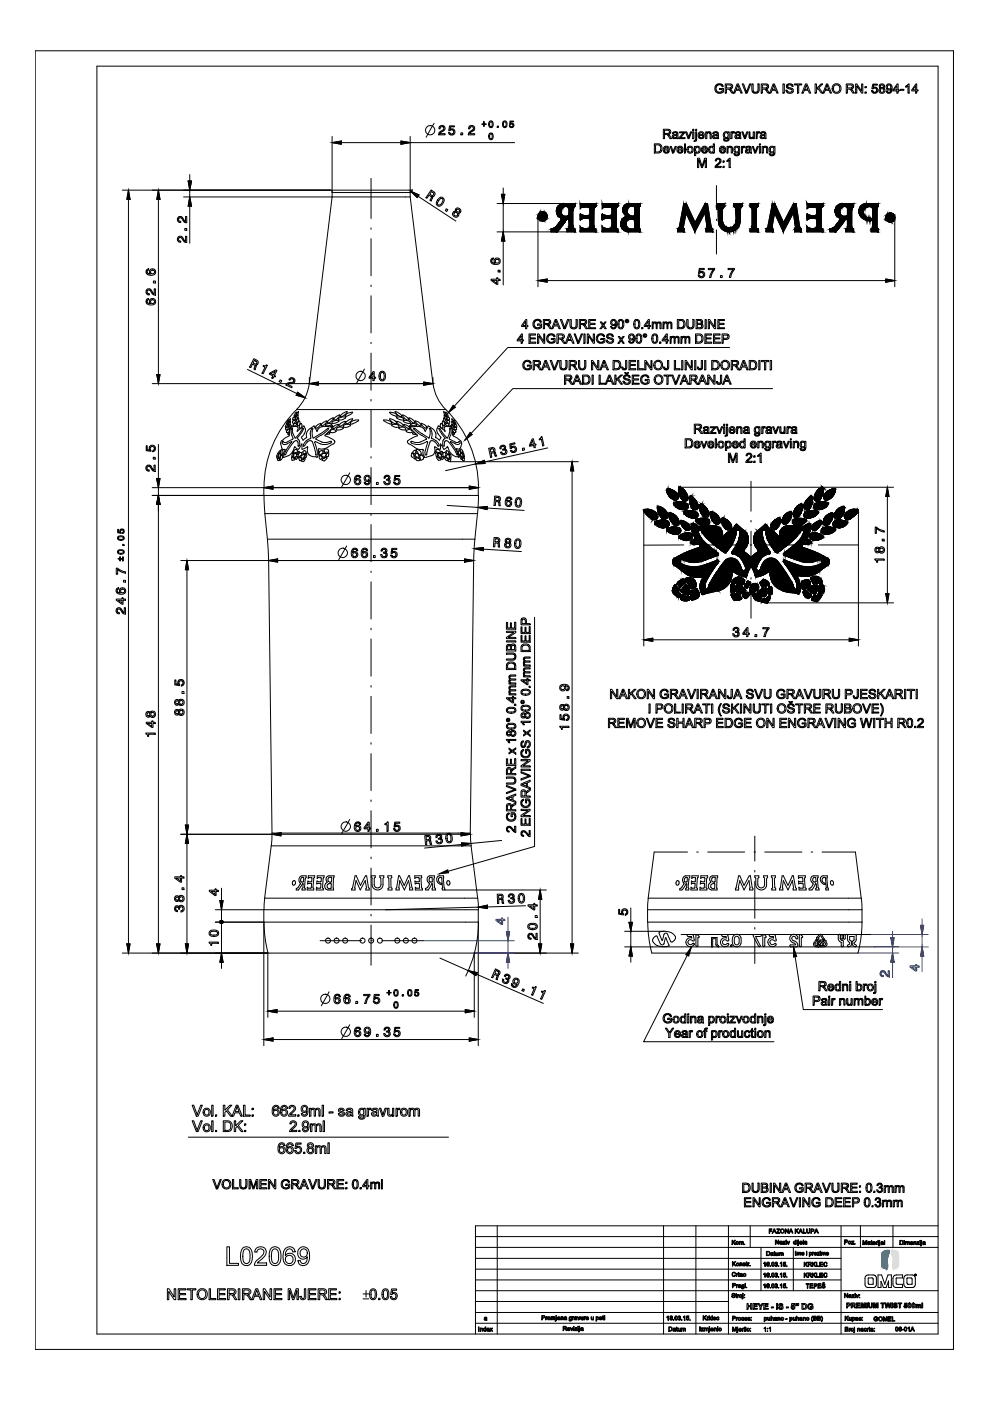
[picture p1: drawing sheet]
<svg xmlns="http://www.w3.org/2000/svg" width="210mm" height="297mm" viewBox="0 0 210 297" stroke-linecap="round" stroke-linejoin="round" font-family="sans-serif">
<!-- layer: 0 -->
<g fill="none" stroke="#000" stroke-width=".21">
<path d="M7.5 10.8h194.7v275.3h-194.7zM20.5 14h178.4v268.8h-178.4zM151.8 18l.6-.2 .8 .2 .1 .3-.2 .1-.3-.4h-.6l-.3 .4-.1 .5 .3 .5 .5 .2 .5-.2v-.4h-.6v-.2h.9v.7l-.6 .3h-.5l-.5-.3-.2-.5zM153.8 17.8h1.1l.4 .2v.6l-.5 .3 .7 .8h-.3l-.7-.8h-.5v.8h-.2zM154 18h.7a.34 .34 0 0 1 .3 .4 .34 .34 0 0 1-.4 .2h-.6zM156.3 17.8h.3l.8 1.9h-.3l-.2-.6h-.9l-.2 .6h-.3zM156.4 18l.4 .9h-.7zM157.4 17.8h.3l.6 1.7 .6-1.7h.3l-.8 1.9h-.3zM159.4 17.8h.3v1.5l.5 .3a.49 .49 0 0 0 .5-.7v-1.1h.3l-.2 1.7-.3 .3-.9-.2-.2-.6zM161.4 17.8h1.1l.4 .2v.6l-.5 .3 .7 .8h-.3l-.6-.8h-.6v.8h-.2zM161.6 18h1l.1 .5-.2 .1h-.9zM163.9 17.8h.3l.8 1.9h-.3l-.2-.6h-.8l-.2 .6h-.3z"/>
<path d="M164.1 18l.3 .9h-.7zM166 17.8h.3v1.9h-.3zM166.9 17.9l.9-.1 .2 .2 .2 .3h-.3l-.2-.3h-.3a.32 .32 0 0 0-.4 .4 .32 .32 0 0 0 .4 .2l.8 .3v.5l-.2 .2-.8 .2-.5-.4-.1-.3h.3l.3 .4h.5a.37 .37 0 0 0 .2-.5 .37 .37 0 0 0-.5-.1l-.6-.4-.1-.3zM168.4 17.8h1.6v.2h-.7v1.7h-.2v-1.7h-.7zM170.8 17.8h.3l.8 1.9h-.3l-.3-.6h-.8l-.2 .6h-.3zM170.9 18l.4 .9h-.7zM172.8 17.8h.3v1l1-1h.3l-.8 .8 .9 1.1h-.4l-.7-.9-.3 .3v.6h-.3zM175.2 17.8h.3l.8 1.9h-.3l-.2-.6h-.8l-.3 .6h-.2zM175.4 18l.3 .9h-.7zM176.9 18.1l.6-.1 .4 .2 .2 .5-.2 .5a.72 .72 0 0 1-1 .2 .72 .72 0 0 1-.1-1zM179.4 17.8h1.2l.3 .2v.6l-.5 .3 .8 .8h-.4l-.6-.8h-.5v.8h-.3zM179.7 18h.6a.34 .34 0 0 1 .4 .4 .34 .34 0 0 1-.5 .2h-.5z"/>
<path d="M181.4 17.8h.3l1 1.5v-1.5h.2v1.9h-.2l-1-1.5v1.5h-.3zM183.4 18.3h.3v.3h-.3zM183.4 19.5h.3v.2h-.3zM185.1 17.8h.9v.2h-.8l-.1 .6h.8l.2 .2v.4a.67 .67 0 0 1-.6 .6 .67 .67 0 0 1-.7-.6h.3l.2 .3a.44 .44 0 0 0 .5-.2 .44 .44 0 0 0-.1-.5 .44 .44 0 0 0-.6 .1l-.3-.1zM186.6 17.9l.3-.1a.48 .48 0 0 1 .6 .3 .48 .48 0 0 1-.2 .6l.3 .4-.1 .4a.61 .61 0 0 1-1 .1 .61 .61 0 0 1 .2-.9l-.3-.3zM188.1 17.9l.7-.1 .4 .6v.7l-.3 .5-.6 .2-.4-.5h.2a.44 .44 0 0 0 .7 .2 .44 .44 0 0 0 .1-.6l-.4 .2-.5-.2-.1-.7zM190.2 18.2v.9h-.7zM190.2 17.8h.2v1.3h.3v.2h-.3v.4h-.2v-.4h-.9v-.2zM190.9 18.9h.8v.2h-.8zM192 18.3l.8-.5v1.9h-.3v-1.5l-.5 .3zM194.2 18.2v.9h-.7zM194.2 17.8h.2v1.3h.3v.2h-.3v.4h-.2v-.4h-.9v-.2z"/>
<path d="M39.9 38.4h.7l-.4 1.9zM40.2 37v1.4M70.4 30.2l2-.3v.7zM70.4 28.9v12.9l-4.8 39.5v-1.3M72.4 30.2h12.6M78.7 37.8v8.5M85 29.9l2 .3-2 .4zM87 28.9v12.9M87 30.2h22.1M92 26.1l-1.6 3M93.2 26.8l.6-.2 .5 .3v.6l-1 .8h1.1v.3h-1.4l.2-.6 .8-.6 .1-.3-.2-.2a.37 .37 0 0 0-.5 0 .37 .37 0 0 0-.1 .4h-.2zM95.3 26.7h1.1v.2h-.9l-.1 .5 .2-.1 .6 .1 .2 .6a.68 .68 0 0 1-.6 .6 .68 .68 0 0 1-.7-.5h.2l.4 .3 .3-.1 .2-.2-.1-.4-.2-.2-.8 .2z"/>
<path d="M97.7 28.2h.4v.4h-.4zM99.5 26.8l.6-.2 .5 .3v.7l-1 .7h1v.3h-1.3l.2-.6 .8-.5a.38 .38 0 0 0-.2-.6 .38 .38 0 0 0-.5 .4h-.3zM102.5 25.8h.2v.5h.4v.1h-.4v.4h-.2v-.4h-.3v-.1h.3zM103.7 25.8h.1a.5 .5 0 0 1 .6 0 .5 .5 0 0 1 .2 .5l-.1 .3a.49 .49 0 0 1-.6 .5 .49 .49 0 0 1-.3-.8zM103.8 28.3h.1a.66 .66 0 0 1 .7 .3 .66 .66 0 0 1-.1 .8 .51 .51 0 0 1-.7 .1 .51 .51 0 0 1-.2-.7zM103.9 25.8h.1a.53 .53 0 0 1 .4 .4 .53 .53 0 0 1-.1 .5v.1a.33 .33 0 0 1-.5 0 .33 .33 0 0 1 0-.5zM103.9 28.4h.1a.59 .59 0 0 1 .2 1 .45 .45 0 0 1-.4-.2 .45 .45 0 0 1 0-.5zM105.4 26.7h.3v.3h-.3zM106.7 25.8l.1-.1a.59 .59 0 0 1 .7 .2 .59 .59 0 0 1 0 .7 .49 .49 0 0 1-.7 .4 .49 .49 0 0 1-.2-.7zM106.7 39.8v1.4M106.9 25.8a.53 .53 0 0 1 .4 .4 .53 .53 0 0 1-.1 .5 .33 .33 0 0 1-.4 .1 .33 .33 0 0 1-.1-.5zM108.1 25.7h.8v.1h-.6l-.1 .4 .2-.1a.47 .47 0 0 1 .5 .5 .47 .47 0 0 1-.4 .5 .47 .47 0 0 1-.5-.5h.2a.3 .3 0 0 0 .4 .2 .3 .3 0 0 0 .1-.4 .3 .3 0 0 0-.5 0h-.2z"/>
<path d="M138.7 30.5h1.1l.4 .3 .1 1-.3 .6h-1.3zM139 30.7h.6l.4 .3 .1 .7-.3 .4-.8 .1zM140.6 27.4h1.1l.4 .2v.7l-.4 .2 .2 .1 .5 .8h-.4l-.6-.9h-.5v.9h-.3zM140.8 31.2l.4-.2a.65 .65 0 0 1 .7 .8h-1l.2 .5 .4-.1 .2-.2h.2l-.2 .4-.5 .1a.76 .76 0 0 1-.4-1.3zM140.9 27.6l.8 .1a.34 .34 0 0 1 .2 .4 .34 .34 0 0 1-.4 .2h-.6zM141 31.3a.41 .41 0 0 1 .4-.1 .41 .41 0 0 1 .3 .4h-.8zM142.1 31h.2l.4 1.2 .4-1.2h.3l-.6 1.4h-.2zM142.7 28l.7-.1 .3 .2 .1 1.3h-.2l-.1-.2-.3 .2-.6-.1v-.5l.4-.3a.28 .28 0 0 0 .4 0 .28 .28 0 0 0 0-.3l-.4-.1-.2 .3h-.2zM142.8 28.8l.7-.1v.3l-.4 .2a.28 .28 0 0 1-.2-.1 .28 .28 0 0 1-.1-.3zM143.7 31.2l.3-.2a.7 .7 0 0 1 .8 .8h-1v.2a.4 .4 0 0 0 .4 .3 .4 .4 0 0 0 .4-.3h.2l-.2 .4h-.7a.84 .84 0 0 1-.2-1.2zM143.8 31.4l.2-.2h.3l.3 .4h-.8zM144.1 28h1.1l-.9 1.2h1v.2h-1.3v-.2l.9-1.1-.8 .1z"/>
<path d="M145.1 30.5h.2v1.9h-.2zM145.3 28h.3l.4 1.1 .4-1.1h.3l-.6 1.4h-.2zM145.8 31.2l.4-.2a.72 .72 0 0 1 .8 .5 .72 .72 0 0 1-.5 .9 .72 .72 0 0 1-.9-.5zM146 31.3l.1-.1a.5 .5 0 0 1 .7 .6 .5 .5 0 0 1-.8 .3l-.1-.2zM146.9 27.4h.2v.3h-.2zM146.9 28h.2v1.4h-.2zM147.2 31h.3v.2l.2-.2h.4l.4 .5v.5l-.2 .4-.5 .1-.3-.2v.7h-.3zM147.5 27.4h.2v.3h-.2zM147.5 28h.2v1.5a.39 .39 0 0 1-.1 .4 .39 .39 0 0 1-.4 0v-.2l.3-.1zM147.6 31.3l.3-.1 .2 .1 .1 .7a.43 .43 0 0 1-.6 .2 .43 .43 0 0 1-.1-.6zM147.9 33.5h.4l.6 1.7 .5-1.7h.4v2h-.3v-1.6l-.6 1.6h-.2l-.6-1.7v1.7h-.2zM148.3 28h.2a.64 .64 0 0 1 .8 .7h-1l.1 .4 .2 .1h.3l.2-.3 .2 .1-.2 .3-.4 .1a.77 .77 0 0 1-.7-.5 .77 .77 0 0 1 .3-.9z"/>
<path d="M148.4 28.3l.2-.2 .3 .1 .2 .3h-.8zM148.9 31.2l.3-.2a.65 .65 0 0 1 .8 .8h-1.1l.3 .5 .4-.1 .1-.2h.3l-.3 .4h-.6a.84 .84 0 0 1-.2-1.2zM149 31.4a.38 .38 0 0 1 .5-.2 .38 .38 0 0 1 .2 .4h-.7zM149.6 28h.2v.2l.5-.3 .4 .1 .1 1.4h-.2v-1l-.3-.3-.4 .2v1.1h-.3zM150.4 31.1l.6-.1 .2 .2v-.7h.3v1.9h-.3v-.1l-.5 .2-.4-.3-.1-.6zM150.6 31.3a.51 .51 0 0 1 .6 .4 .51 .51 0 0 1-.4 .6l-.3-.4zM151.3 28l.6-.1 .3 .2 .2 1.3h-.3v-.2l-.3 .2-.7-.1v-.5l.5-.3a.28 .28 0 0 0 .4 0 .28 .28 0 0 0 0-.4 .28 .28 0 0 0-.4 .1l-.5 .2zM151.4 28.9l.6-.2a.37 .37 0 0 1-.2 .5 .37 .37 0 0 1-.5-.2zM151.8 33.7l.6-.2 .4 .3v.6l-.9 .9h1v.2h-1.3l.1-.4 .9-.9-.1-.4a.4 .4 0 0 0-.6 .3h-.2zM151.9 39.3v5.2M152.7 31.2l.3-.2a.7 .7 0 0 1 .9 .8h-1.1l.2 .4a.39 .39 0 0 0 .6-.2h.2l-.2 .4h-.7a.84 .84 0 0 1-.2-1.2zM152.8 31.4l.2-.2h.3l.3 .4h-.8z"/>
<path d="M153.3 34.1h.3v.3h-.3zM153.3 35.2h.3v.3h-.3zM153.6 28l.5-.1 .3 .2v-.1h.2v1.6l-.4 .3h-.5l-.3-.3v-.1h.2l.1 .2 .3 .1 .4-.3v-.3l-.5 .2-.4-.3-.2-.6zM153.6 28.3a.49 .49 0 0 1 .8 .2 .49 .49 0 0 1-.3 .7 .55 .55 0 0 1-.5-.9zM154.1 31h.3v.2l.3-.2 .5 .1 .1 1.3h-.3v-.8a.35 .35 0 0 0-.4-.4 .35 .35 0 0 0-.2 .5v.7h-.3zM154.1 34l.7-.5v2h-.2v-1.5l-.5 .3zM155 28h.2v.2l.2-.3 .3 .1-.1 .2a.33 .33 0 0 0-.3 .1 .33 .33 0 0 0-.1 .3v.8h-.2zM155.7 31.3l.3-.3h.4l.2 .2v-.2h.2v1.7l-.3 .3h-.4l-.4-.2-.1-.2 .4 .2a.42 .42 0 0 0 .5-.1 .42 .42 0 0 0 .1-.4l-.6 .1-.3-.2-.1-.3zM155.9 31.4l.1-.1a.47 .47 0 0 1 .6 .4 .47 .47 0 0 1-.6 .4l-.2-.3zM156 28l.6-.1 .4 .2 .1 1.3h-.2l-.1-.2-.3 .2-.6-.1-.1-.5 .5-.3a.26 .26 0 0 0 .4 .1 .26 .26 0 0 0-.1-.4 .35 .35 0 0 0-.5 .2h-.3zM156.1 28.8h.4a.21 .21 0 0 1 .3 .1 .21 .21 0 0 1-.2 .2l-.5 .1zM157.2 31h.2v.3l.2-.3 .4 .1-.1 .2h-.3l-.1 .1-.1 1h-.2z"/>
<path d="M157.3 28h.2l.4 1.1 .4-1.1h.3l-.6 1.4h-.2zM158.1 31.2l.4-.2 .6 .1 .3 1.3h-.3l-.1-.1-.3 .2-.5-.1-.2-.5 .5-.3a.35 .35 0 0 0 .5-.3l-.5-.1-.2 .3-.2-.1zM158.3 31.9l.3-.1a.25 .25 0 0 1 .4 .1 .25 .25 0 0 1-.2 .3l-.4 .1zM158.8 28h.2v1l.3 .2 .4-.1v-1.1h.2v1.4h-.2v-.2l-.2 .2h-.4l-.3-.2zM159.5 31h.2l.5 1.2 .3-1.2h.3l-.6 1.4h-.2zM160.3 28h.2v.2l.3-.3 .3 .1-.1 .2h-.2l-.2 .1-.1 1.1h-.2zM161 30.5h.3v.2h-.3zM161 31h.3v1.4h-.3zM161.3 28.1l.4-.2 .6 .2 .1 1.3h-.2v-.2l-.3 .2-.7-.1v-.5l.5-.3a.28 .28 0 0 0 .3 0 .28 .28 0 0 0 .1-.3l-.5-.1-.2 .3h-.2zM161.4 28.9l.4-.1a.24 .24 0 0 1 .4 0 .24 .24 0 0 1-.2 .3 .31 .31 0 0 1-.4 .1 .31 .31 0 0 1-.2-.3zM161.6 31h.3v.2l.2-.2h.3l.3 .2 .1 1.2h-.3v-.8a.35 .35 0 0 0-.4-.4 .35 .35 0 0 0-.2 .5v.7h-.3zM163.2 31.3l.3-.3 .6 .2v-.2h.2l-.1 1.8-.2 .2h-.5l-.3-.1-.1-.3 .4 .2h.3l.2-.1a.17 .17 0 0 0 .1-.3 .17 .17 0 0 0-.3 0h-.3l-.3-.2-.2-.4z"/>
<path d="M163.4 31.3a.44 .44 0 0 1 .7 .4 .44 .44 0 0 1-.7 .4zM25.9 40.3h61.6M27.2 40.3l.4 2h-.7zM27.2 42.3v157.8M31.1 57.2l.4-.2v.3a.45 .45 0 0 0-.2 .6 .45 .45 0 0 0 .5 .2l-.1-.4 .1-.5 .4-.2 .5 .1a.75 .75 0 0 1 .2 1 .75 .75 0 0 1-1.1 .2 .75 .75 0 0 1-.7-.3 .75 .75 0 0 1 0-.8zM32.5 59.6h.4v.4h-.4zM33.6 40.3l.3 2h-.7zM33.6 42.3v37.1M37.8 46.1l.2-.2h.5l.8 1.1v-1.1h.3v1.3l-.6-.1-.6-.9h-.3l-.2 .2a.37 .37 0 0 0 0 .4 .37 .37 0 0 0 .4 .1v.3a.65 .65 0 0 1-.6-.4 .65 .65 0 0 1 .1-.7zM37.8 50.2l.7-.1 .8 1.1v-1.1h.3v1.3l-.6-.1-.5-.9a.39 .39 0 0 0-.7 .3 .39 .39 0 0 0 .5 .4v.3a.65 .65 0 0 1-.7-.4 .65 .65 0 0 1 .2-.8zM38.9 41.8h48.1M39.2 48.4h.4v.4h-.4z"/>
<path d="M40.2 41.8l.4 1.9h-.7zM40.2 40.3v1.5M40.2 43.7v7.9M69.9 40.3l.5 .2 .1 .3M78.7 48.3v.3M78.7 50.6v7.9M87 41.8l4.8 39.5M87.1 40.5l1.7 .8-.4 .6zM87.5 40.3l-.5 .2v.3h-16.6M88.7 41.6l8 5.3M91.4 40.3l.6 .4 .3 .3-.2 .5-.4 .2 .1 .2-.4 .7-.2-.2 .3-.6-.5-.4-.5 .7-.2-.2zM91.5 40.6l.3 .2a.33 .33 0 0 1 .1 .5 .33 .33 0 0 1-.5 0l-.3-.1z"/>
<path d="M93 42.1a.71 .71 0 0 1 1.1 0 .71 .71 0 0 1-.2 1.1 .73 .73 0 0 1-1.2 .4 .73 .73 0 0 1 .1-1.2zM93.3 42.1h.1a.42 .42 0 0 1 .5 .2 .42 .42 0 0 1-.1 .6l-.3 .4a.44 .44 0 0 1-.7 0 .44 .44 0 0 1 .2-.7zM94.6 44.3l.4 .2-.3 .3-.3-.2zM96.6 44.3l.3-.2 .5 .1 .3 .4-.2 .5a.27 .27 0 0 0-.3 .2 .27 .27 0 0 0 .1 .3l-.5 .5-.6-.2-.3-.4 .3-.7a.24 .24 0 0 0 .4 0 .24 .24 0 0 0-.1-.3zM104.1 59.2h1.2v-.3h.3v.3h.4v.3h-.4v.8h-.3l-1.2-.8zM104.1 55l.5-.3v.3l-.3 .1a.52 .52 0 0 0 .1 .6 .52 .52 0 0 0 .6 .1l-.2-.2v-.5a.71 .71 0 0 1 .9-.3 .71 .71 0 0 1 .4 .9 .71 .71 0 0 1-1 .4 .81 .81 0 0 1-.8-.2 .81 .81 0 0 1-.2-.9zM104.4 59.5h.9v.5zM105.4 43.2h16.5v.6l-.4 .8v3.5M105.6 57.3h.4v.4h-.4zM106.3 41.2h.7l-.3 2zM106.7 49.2l.3 1.9h-.7zM106.7 43.2v6"/>
<path d="M106.7 51.1v9.3M114.1 59.5l1.9-.3v.6zM114.1 45.9v14.9M116 59.5h71.8M116.9 48.5v.7M118.2 49.1l-.2 .1M118.8 46.1l.2 .3a4 4 0 0 1-1.8 2l-.3 .1M119.6 43.1a1.63 1.63 0 0 0-1.6 1.2 1.63 1.63 0 0 0 .8 1.9M120.1 46.6l-1.9 2.5M120.1 46.6l.3-.1 .2 .3v1.3l-.1 .3-.3 .1v.7M120.6 44.1a1.04 1.04 0 0 0-1.5 .1 1.04 1.04 0 0 0 .2 1.5l1 .1 .3-.3M120.6 44.1v1.5"/>
<path d="M121.5 48l.4 .5M121.9 48.5v.7h-16.5M123 45.4v1.3M123.1 45.3l.6 .3M123.7 46.3h1.1M123.7 48.4h1.1M123.7 46.3l-.7 .3M123.7 48.4l-.7-.4v1.2h3.3v-.7M123.7 45.7h1.1M124.8 46.3l.3 .3M125.1 44.2v1.2M125.1 46.6v1.5"/>
<path d="M125.1 48.1l-.3 .3M125.1 45.4l-.3 .2M126 48.1l.1 .3 .3 .1M126.3 43.8v-.6h-3.3v1.1l.5-.4h1.5l.1 .2M126.4 43.8l-.4 .6-.1 3.7M127.7 48v1.2h3.3v-.7M127.7 45.4v1.3M127.7 45.3l.7 .3M127.7 48l.7 .4M128.3 46.3h1.2M128.3 46.3l-.6 .3M128.4 45.7h1.1"/>
<path d="M128.4 48.4h1.1M129.5 46.3l.3 .3M129.7 44.2v1.2M129.7 46.6v1.5M129.8 45.4l-.3 .2M129.8 48.1l-.3 .3M130.6 48.1l.1 .3 .3 .1M131 43.8v-.6h-3.3v1.1l.4-.4h1.5l.2 .2M131 43.8l-.4 .6v3.7M132.6 45.5v.4a1.7 1.7 0 0 0-.9 1.9 1.7 1.7 0 0 0 1.6 1.4M132.8 47.9a1.21 1.21 0 0 0 1.1 .7M133.1 44.1a1.15 1.15 0 0 0 0 1.2 1.15 1.15 0 0 0 1.2 .5"/>
<path d="M133.4 43.2h2.3v.6l-.2 .2v4.3M133.4 43.1a1.33 1.33 0 0 0-1.3 .9 1.33 1.33 0 0 0 .5 1.5M133.7 46.5h.6M133.7 46.5a1.04 1.04 0 0 0-.9 1.5M133.9 48.6h.4M133.9 43.7h.4M133.9 43.7l-.7 .4M134.4 46.5l.2 .2M134.4 43.7l.2 .2M134.6 44v1.6M134.6 46.8v1.6M134.6 48.3l-.2 .3"/>
<path d="M134.6 45.5l-.2 .3M135.5 48.3l.2 .2M135.7 48.5v.7h-2.4M143.7 48.5v.7h1.4v-.7M144 48.3l-.3 .2M144.9 48.2l.6-3 1.8 4 2.2-4.1 .4 3.1-.2 .3M144.9 48.2l.2 .3M148.3 56.9h1v.3h-.9v.5l.2-.2 .6 .2a.69 .69 0 0 1-.1 1.1 .69 .69 0 0 1-1-.5l.3 .1a.43 .43 0 0 0 .6 .1 .43 .43 0 0 0 0-.7 .43 .43 0 0 0-.6 .2h-.3zM149.7 48.5v.7h1.4v-.7M150.2 56.9h1.3l-.8 1.9h-.2v-.3l.8-1.3h-1.1zM150.8 48.2l-.8-5h-.5l-2.1 4-1.9-4h-.5l-1 5.1M150.9 48.2l.2 .3"/>
<path d="M151.9 46.5v.3M151.9 48.7v5.2M152.3 44.3v2.6M152.3 44.3l-.4-.5v-.6h1.7l.1 .6-.4 .3-.1 .3M152.3 46.9a2.31 2.31 0 0 0 2.3 2.3 2.31 2.31 0 0 0 2.3-2.3v-2.5l.1-.3 .4-.3v-.6h-1.8v.6l.3 .1 .2 .4v2.6a1.42 1.42 0 0 1-1.5 1.4 1.42 1.42 0 0 1-1.4-1.4M152.8 58.4h.3v.4h-.3zM153.2 44.4v2.5M154.4 56.9h1.3l-.8 1.9h-.2l.1-.6 .7-1h-1.1zM159.1 43.8v-.6h1.7v.6M159.1 48.5v.7h1.7v-.7M159.1 43.7l.3 .3 .1 .2M159.4 44.3v3.9"/>
<path d="M159.5 48.2l-.1 .2-.3 .1M160.3 44.3v3.9M160.4 48.2l.1 .2 .3 .1M160.8 43.8l-.4 .5M162.4 48.5v.7h1.5v-.7M162.8 48.3l-.3 .2M168.5 48.5l.2-.3-.5-3.1-2.1 4.1-1.9-4-.5 3 .2 .3M168.5 48.5v.7h1.4v-.7M169.6 48.2l-.8-5h-.6l-2.1 4-1.8-4h-.5l-1.1 5.1M169.6 48.2l.3 .3M171.1 48v1.2h3.4v-.7M171.1 45.4v1.3"/>
<path d="M171.1 45.3l.7 .3M171.2 48l.6 .4M171.8 45.7h1.1M171.8 46.3h1.1M171.8 48.4h1.1M171.8 46.3l-.7 .3M172.9 46.3l.3 .3M173.2 44.2v1.2M173.2 46.6v1.5M173.2 48.1l-.3 .3M173.2 45.4l-.3 .2M174.1 48.1l.1 .3 .3 .1"/>
<path d="M174.5 43.8l-.5 .6v3.7M174.5 43.8v-.6h-3.4v1.1l.4-.4h1.6l.1 .2M176 48.5v.7l1.3-.1M177.9 46.1l.2 .3a4 4 0 0 1-1.8 2l-.3 .1M178.7 43.2h2.3v.6l-.4 .8v3.5M178.7 43.1a1.63 1.63 0 0 0-1.6 1.2 1.63 1.63 0 0 0 .8 1.9M179.2 46.6l-1.9 2.5M179.2 46.6l.3-.1 .2 .2M179.3 48.5v.7h1.7v-.7M179.7 44.1v1.5M179.7 46.8v1.3M179.7 48.1l-.1 .3-.3 .1"/>
<path d="M179.7 44.1a1.04 1.04 0 0 0-1.5 .1 1.04 1.04 0 0 0 .2 1.5l1 .1 .3-.3M180.6 48l.4 .5M182.4 45.7a2.48 2.48 0 0 0 2.1 1.1M183.1 45.2a1.38 1.38 0 0 0 1.4 1M183.3 44.2l-.2 .5-.1 .5M183.7 43.2h2.5v.6M183.8 43.1a1.67 1.67 0 0 0-1.4 2.6M184.5 46.2l.3 .3-.3 .3M184.7 48.5v.7h1.5v-.7M184.9 43.8a1.5 1.5 0 0 0-1.5 .4M184.9 43.8l.2 .3M185 44.1v4.1"/>
<path d="M185.1 48.2l-.4 .3M185.9 44.2v3.9l.3 .4M186.2 43.8l-.3 .4M187.8 59.2l1.9 .3-1.9 .3zM189.7 46.1v14.7M31 61.5l.4-.3 .4 .1 .9 1v-1.1h.2v1.4l-.5-.1-.7-1a.39 .39 0 0 0-.5 .4 .39 .39 0 0 0 .5 .4v.2l-.6-.1-.1-.4zM31.1 63.5l.4-.2v.3a.45 .45 0 0 0-.2 .6 .45 .45 0 0 0 .6 .2l-.2-.6 .2-.4 .7-.1 .3 .4a.75 .75 0 0 1-.1 .8 .75 .75 0 0 1-.8 .2 .79 .79 0 0 1-.9-.3 .79 .79 0 0 1 0-.9zM33.2 79.4h.7l-.3 1.9zM52.5 78.3l10.5 5.2M53.8 76l.7 .4 .3 .3-.1 .5-.5 .2 .1 .3-.2 .7-.2-.1 .2-.6-.2-.3-.4-.2-.3 .7-.3-.1zM53.9 76.4l.3 .2a.33 .33 0 0 1 .2 .4 .33 .33 0 0 1-.5 .1l-.2-.1zM55.9 77.5l.4 .1 .2-.2h.2l-.9 1.8-.2-.1 .6-1.2-.4-.2z"/>
<path d="M57.2 79.1l1.3-.7 .2 .1-.5 1.1 .2 .1-.1 .2-.2-.1-.2 .4h-.3l.2-.5-.7-.4zM57.4 79.2l.9-.5-.3 .8zM77.3 78.2l-1.7 3M78.7 60.4v.4M78.7 62.7v7.9M78.7 72.6v.3M78.7 74.9v7.8M79.1 79.1v.9h-.6zM79.1 78.8h.2v1.2h.3v.2h-.3v.5h-.2v-.5h-.9v-.2zM80.7 78.8a.81 .81 0 0 1 .9 .2 .81 .81 0 0 1 .1 .9 .7 .7 0 0 1-.7 .8 .7 .7 0 0 1-.6-.8v-.6zM80.7 79.1l.2-.1a.55 .55 0 0 1 .5 .2 .55 .55 0 0 1 .1 .6l-.1 .3a.41 .41 0 0 1-.5 .4 .41 .41 0 0 1-.2-.6zM110.5 71.2v.9h-.6z"/>
<path d="M110.6 70.8h.2v1.3h.2v.2h-.2v.5h-.3v-.5h-.8v-.2zM111.1 76.7l.6-.3 .8 .2 .1 .4-.2 .1-.2-.4h-.8l-.2 .3-.1 .6 .2 .4 .6 .2 .5-.2v-.4h-.6v-.2h.9v.7l-.5 .3h-.6l-.5-.2-.3-.5zM111.4 68.1v.9h-.6zM111.5 67.7h.2v1.3h.2v.2h-.2v.5h-.3v-.5h-.8v-.2zM112.2 70.8h1.4v.2h-1.2v.6h1.1v.3h-1.1v.6h1.2v.3h-1.4zM113 76.4h1.1l.5 .3v.5l-.5 .3 .7 .9h-.4l-.6-.9h-.5v.9h-.3zM113.2 68l.6-.3 .7 .1 .3 .5h-.3l-.1-.3-.3-.1-.4 .1-.4 .3v.6l.3 .5 .6 .1 .4-.2v-.4h-.6v-.2h.8v.7l-.6 .3-.8-.1-.4-.6v-.6zM113.3 76.6l.8 .1a.34 .34 0 0 1 .2 .4 .34 .34 0 0 1-.5 .2h-.5zM114 70.8h.2l1.1 1.6v-1.6h.2v2h-.3l-1-1.6v1.6h-.2zM115.2 67.7h1.2l.3 .3v.5l-.5 .3 .7 .9h-.3l-.4-.7-.4-.2h-.3v.9h-.3zM115.5 68h.8l.2 .3-.2 .3h-.8zM115.5 76.4h.3l.8 2h-.3l-.2-.6h-.8l-.2 .6h-.3z"/>
<path d="M115.7 76.7l.3 .9h-.6zM116.2 71l.6-.2 .7 .2 .2 .3-.3 .1-.3-.4-.7 .1-.2 .4v.6l.2 .3 .6 .2 .4-.2v-.4h-.5v-.2h.8v.7l-.1 .1-1 .2-.6-.4-.1-.7zM116.6 76.4h.3l.6 1.8 .7-1.8h.3l-.8 2h-.3zM117.7 67.7h.3l.8 2h-.3l-.2-.6h-.9l-.2 .6h-.2zM117.8 68l.4 .9h-.7zM118.1 70.8h1.1l.4 .2v.6l-.5 .3 .7 .9h-.3l-.7-.9h-.4v.9h-.3zM118.4 71h.6a.35 .35 0 0 1 .4 .4 .35 .35 0 0 1-.5 .3h-.5zM118.7 76.4h.3v1.5l.4 .3a.49 .49 0 0 0 .6-.6v-1.2h.2v1.4l-.1 .4-.4 .2-.7-.1-.3-.6zM118.8 67.7h.3l.6 1.8 .6-1.8h.3l-.7 2h-.3zM119.7 79.5h1a.53 .53 0 0 1 .6 .5 .53 .53 0 0 1-.6 .6l.7 .9h-.3l-.5-.8-.3-.1h-.4v.9h-.2zM119.9 79.7h.7a.33 .33 0 0 1 .4 .4 .33 .33 0 0 1-.5 .3h-.6zM120.6 70.8h.3l.8 2h-.3l-.2-.6h-.8l-.2 .6h-.3z"/>
<path d="M120.7 76.4h1.1l.4 .3v.5l-.5 .3 .7 .9h-.3l-.7-.9h-.5v.9h-.2zM120.7 71l.4 1h-.7zM120.8 67.7h.3v1.5l.4 .3a.51 .51 0 0 0 .5-.1 .51 .51 0 0 0 .1-.6v-1.1h.3l-.1 1.8-.5 .2-.7-.1-.3-.6zM120.9 76.6l.9 .1a.3 .3 0 0 1 .2 .3 .3 .3 0 0 1-.4 .3h-.7zM121.7 70.8h.3l.6 1.7 .6-1.7h.3l-.8 2h-.2zM122.2 79.5h.3l.8 2h-.3l-.2-.6h-.9l-.2 .6h-.3zM122.3 79.7l.4 1h-.7zM122.7 76.4h.2l.1 1.5 .5 .3a.52 .52 0 0 0 .5-.6v-1.2h.2v1.3l-.1 .5-.4 .2-.7-.1-.3-.5zM122.8 67.7h1.3l.2 .2 .1 .6-.6 .3 .8 .9h-.4l-.4-.8-.3-.1h-.4v.9h-.3zM123.1 68h.6a.34 .34 0 0 1 .4 .3 .34 .34 0 0 1-.4 .3h-.6zM123.5 79.5h1l.4 .3 .2 .9-.4 .7-1.2 .1zM123.8 79.7h.6l.4 .3 .1 .7-.3 .5-.8 .1z"/>
<path d="M123.8 70.8h.3v2h-.3zM124.5 70.8h.3l1 1.6v-1.6h.2v2h-.2l-1-1.6v1.6h-.3zM124.8 67.7h1.5v.3h-1.2v.6h1.1v.2h-1.1v.7h1.2v.2h-1.5zM125.4 76.4h.3l1 1.6v-1.6h.3v2h-.3l-1-1.6v1.6h-.3zM125.5 79.5h.3v2h-.3zM126.7 71l.6-.2 .7 .1 .2 .4-.2 .1-.4-.4h-.5l-.3 .3-.1 .5 .3 .6 .6 .2 .4-.2v-.4h-.6v-.2h.8v.7l-.5 .3h-.6l-.4-.2-.3-.6zM127 79.5h.3v1.8h.9v.2h-1.2zM127.3 68.3h.3l.3 .5 .3-.5h.3l-.5 .6 .5 .8h-.3l-.3-.6-.4 .6h-.3l.5-.7zM127.9 76.4h.3l.8 2h-.3l-.2-.6h-.9l-.2 .6h-.2zM128.1 76.6l.3 1h-.7zM128.7 71l.3-.2h.6l.5 .5-.3 .1-.1-.3-.3-.1a.34 .34 0 0 0-.5 .3 .34 .34 0 0 0 .5 .3l.7 .3v.5l-.2 .3h-1l-.4-.5 .3-.1 .1 .3 .7 .1a.3 .3 0 0 0 .3-.3 .3 .3 0 0 0-.4-.3l-.8-.3zM129.1 79.5h.2l.8 2h-.2l-.3-.6h-.8l-.2 .6h-.3z"/>
<path d="M129.2 79.7l.4 1h-.7zM129.7 67.8l.3-.1 .4 .1 .3 .5v.9l-.3 .5h-.7l-.2-.5 .2 .1a.44 .44 0 0 0 .6 .1 .44 .44 0 0 0 .2-.6l-.3 .2-.6-.1-.1-.7zM130 76.4l1.1 .1 .4 .3 .1 1-.3 .4-1.3 .2zM130.2 76.7h.8l.2 .1 .1 .9-.2 .4-.9 .1zM130.4 79.5h.2v1l1-1h.4l-.9 .8 .9 1.2h-.4l-.6-1-.4 .3v.7h-.2zM131.1 71.3h.3l.3 .6 .4-.6h.2l-.5 .7 .5 .8h-.2l-.4-.6-.4 .6h-.3l.5-.8zM131.1 68l.6-.3 .2 .1 .3 .4v1.2l-.2 .3h-.4a1.17 1.17 0 0 1-.5-1.7zM131.3 68h.1a.5 .5 0 0 1 .6 .2 .5 .5 0 0 1 0 .5v.1a.46 .46 0 0 1-.1 .6 .46 .46 0 0 1-.5 0l-.2-.7zM132.3 79.7l.3-.2h.5l.5 .3v.3h-.2a.43 .43 0 0 0-.5-.4 .43 .43 0 0 0-.4 .5l1 .3 .2 .6-.6 .4h-.5l-.4-.3-.1-.4h.2l.4 .5h.5l.2-.2a.4 .4 0 0 0-.5-.5l-.6-.3zM132.4 79h.3l.2 .3 .1-.3h.3l-.3 .4h-.3zM132.6 76.4h.3v1.7l-.2 .3h-.3a.47 .47 0 0 1-.6-.6h.3l.2 .4a.33 .33 0 0 0 .3-.4zM133.4 76.4h1.4v.3h-1.2v.6h1.1v.2h-1.1v.7h1.2v.2h-1.4z"/>
<path d="M133.4 71l.3-.2h.5l.3 .6v.8l-.2 .5-.6 .1-.4-.4v-.1l.3 .1a.45 .45 0 0 0 .6 .1 .45 .45 0 0 0 .1-.6l-.3 .2-.5-.1-.2-.3zM134 79.5h1.5v.2h-1.2v.6h1.1v.3h-1.1v.7h1.2v.2h-1.5zM134.6 67.8l.4-.1 .4 .1 .3 .6-.1 1-.2 .3h-.4a1.12 1.12 0 0 1-.5-1.7zM134.8 68a.5 .5 0 0 1 .6 .2 .5 .5 0 0 1 0 .5v.1a.46 .46 0 0 1-.1 .6 .46 .46 0 0 1-.5 0l-.2-1.1zM135 71l.3-.2h.3l.4 .5v1l-.3 .4-.2 .1a.75 .75 0 0 1-.7-1.1zM135.2 76.4h.2v1.8h1v.2h-1.2zM135.3 71a.54 .54 0 0 1 .5 .8v.6l-.2 .2a.5 .5 0 0 1-.5-.2 .5 .5 0 0 1 0-.6v-.4zM136 69.4h.3v.3h-.3zM136.1 79.7l.5-.2 .7 .1 .3 .5h-.3l-.1-.3-.3-.1h-.4l-.4 .4v.6l.3 .5 .6 .1 .3-.2v-.4h-.5v-.3h.8v.8l-.6 .3-.7-.1-.3-.2-.2-.4v-.6zM136.7 76.4h.3l1 1.6v-1.6h.2v2h-.2l-1-1.6v1.6h-.3zM137.4 68.1v.9h-.6zM137.5 67.7h.2v1.3h.2v.2h-.2v.5h-.3v-.5h-.8v-.2z"/>
<path d="M138.3 68.3h.2v.2l.1-.2h.5a.28 .28 0 0 0 .3 .2 .28 .28 0 0 0 .2-.2 .42 .42 0 0 1 .6 .4v1h-.3v-.9a.31 .31 0 0 0-.3-.3 .31 .31 0 0 0-.3 .4v.8h-.2v-1a.33 .33 0 0 0-.5-.2 .33 .33 0 0 0-.1 .5v.7h-.2zM138.4 71l.3-.2h.4l.4 .6-.1 1-.5 .4a1.04 1.04 0 0 1-.6-1.6zM138.6 71.1l.1-.1a.54 .54 0 0 1 .5 .8 .47 .47 0 0 1 0 .6 .47 .47 0 0 1-.6 .1l-.2-.3zM139 79.7l.4-.2h.4l.6 .3 .2 .9-.3 .5-.5 .3-.8-.2-.3-.6v-.6zM139 76.9l.3-.3 .6 .1 .3 .7a.73 .73 0 0 1-.9 .8 .73 .73 0 0 1-.3-1.2zM139.8 72.5h.3v.3h-.3zM140.6 68.3h.2v.2l.1-.2h.4a.31 .31 0 0 0 .3 .2 .31 .31 0 0 0 .3-.2h.1a.38 .38 0 0 1 .5 .4v1h-.2v-.9a.33 .33 0 0 0-.4-.3 .33 .33 0 0 0-.3 .4v.8h-.2v-1a.34 .34 0 0 0-.4-.2 .34 .34 0 0 0-.2 .5v.7h-.2zM140.8 79.5h1.5v.2h-.6v1.8h-.3v-1.8h-.6zM141.2 71.2v.9h-.6zM141.3 70.8h.2v1.3h.2v.2h-.2v.5h-.3v-.5h-.8v-.2zM141.5 76.4h.3l-.1 1.7-.3 .3h-.4l-.3-.4v-.2l.2 .1a.28 .28 0 0 0 .3 .3 .28 .28 0 0 0 .3-.3zM142.1 71.3h.2v.3l.3-.3h.2l.3 .3a.45 .45 0 0 1 .6-.3 .45 .45 0 0 1 .3 .5v1h-.2v-.9a.33 .33 0 0 0-.4-.4 .33 .33 0 0 0-.3 .4v.9h-.2v-.9a.34 .34 0 0 0-.4-.4 .34 .34 0 0 0-.2 .5v.8h-.2z"/>
<path d="M142.4 79.5h.3l.6 1.8 .6-1.8h.3l-.8 2h-.3zM143 76.4h.2v1.8h1v.2h-1.2zM143.6 67.7h1.1l.4 .3 .2 .9-.4 .7-1.3 .1zM143.9 68h.6l.4 .3 .1 .5-.2 .6-.9 .1zM144.4 71.3h.2v.3l.2-.3h.4a.24 .24 0 0 0 .2 .2 .24 .24 0 0 0 .2-.2h.4l.3 .3v1.2h-.2l-.1-1.1a.31 .31 0 0 0-.4-.2 .31 .31 0 0 0-.2 .4v.9h-.2v-.9a.33 .33 0 0 0-.4-.3 .33 .33 0 0 0-.2 .4v.8h-.2zM144.5 76.4h.3v2h-.3zM145 79.5h.2l.8 2h-.3l-.2-.6h-.8l-.2 .6h-.3zM145.1 79.7l.3 1h-.6zM145.3 76.4h.2l1.1 1.6v-1.6h.2v2h-.3l-1-1.6v1.6h-.2zM145.6 67.7h.3v1.5l.3 .3a.51 .51 0 0 0 .6-.1 .51 .51 0 0 0 .1-.6v-1.1h.3l-.2 1.8-.4 .2h-.7l-.3-.5zM146.2 79.5h1.3l.3 .2v.6l-.6 .3 .8 .9h-.3l-.5-.8-.3-.1h-.4v.9h-.3zM146.5 79.7l.8 .1a.32 .32 0 0 1 .2 .4 .32 .32 0 0 1-.4 .2h-.6z"/>
<path d="M147.3 76.4h.2v2h-.2zM147.5 70.8h.9l.5 .2 .2 .5v.5l-.3 .6-.5 .2h-.8zM147.6 67.7h1l.3 .3 .1 .3-.3 .3 .4 .4-.2 .6-1.3 .1zM147.7 71h.7l.4 .4v.5l-.2 .5-.9 .1zM147.8 68h.7l.2 .3-.2 .3h-.7zM147.8 68.8h.9l.1 .5-.4 .2h-.6zM148.7 76.4h.2v1.7l-.1 .2-.4 .1a.45 .45 0 0 1-.4-.1 .45 .45 0 0 1-.1-.5l.2 .1a.31 .31 0 0 0 .3 .3 .31 .31 0 0 0 .3-.4zM148.8 79.5h.3l.8 2h-.3l-.3-.6h-.8l-.2 .6h-.3zM148.9 79.7l.3 1h-.6zM149.4 76.4h.3v2h-.3zM149.5 70.8h1.3v.2h-1.1v.6h1.1v.3h-1.1v.6h1.2v.3h-1.4zM149.5 67.7h.2v2h-.2z"/>
<path d="M150 79.5h.3l1.1 1.5v-1.5h.2v2h-.2l-1.1-1.6v1.6h-.3zM150.2 67.7h.3l1 1.6v-1.6h.2v2h-.2l-1.1-1.5v1.5h-.2zM150.9 76.4l1.1 .1 .4 .3 .1 .8-.3 .7-1.3 .1zM151.1 76.7h.8l.3 .2v.8l-.2 .4-.9 .1zM151.3 70.8h1.4v.2h-1.2v.6h1.1v.3h-1.1v.6h1.3v.3h-1.5zM152.2 67.7h1.4v.3h-1.1v.6h1v.2h-1v.7h1.1v.2h-1.4zM152.8 79.5h.2v1.7l-.3 .3h-.4l-.3-.2-.1-.4h.3v.1a.31 .31 0 0 0 .3 .2 .31 .31 0 0 0 .3-.3zM153 76.7l.1-.1a.99 .99 0 0 1 1.6 .6 .99 .99 0 0 1-1.2 1.2 .99 .99 0 0 1-.5-1.6zM153.1 70.8h1.2l.3 .3v.4a.61 .61 0 0 1-.7 .5h-.6v.8h-.2zM153.3 76.7h.8l.3 .6a.72 .72 0 0 1-.8 .9 .72 .72 0 0 1-.5-1.1zM153.3 71h.6a.35 .35 0 0 1 .4 .4 .35 .35 0 0 1-.4 .3h-.6zM154 79.5h.2l.8 2h-.3l-.2-.6h-.8l-.2 .6h-.3z"/>
<path d="M154.1 79.7l.3 1h-.6zM154.7 73.7h-47l-12.7 13.9M155 76.4h1.1l.4 .2v.7l-.4 .2 .7 .9h-.4l-.6-.9h-.5v.9h-.3zM155.3 76.6l.8 .1a.34 .34 0 0 1 .2 .4 .34 .34 0 0 1-.5 .2h-.5zM157.5 76.4h.3l.8 2h-.3l-.2-.6h-.8l-.2 .6h-.3zM157.7 76.6l.3 1h-.6zM158.8 76.4h1l.5 .4 .2 .9-.3 .5-1.4 .2zM159.1 76.7h.7l.3 .1 .1 .9-.3 .4-.8 .1zM160.9 76.4h.2v2h-.2zM161.4 76.4h1.6v.3h-.6v1.7h-.3v-1.7h-.7zM163.3 76.4h.3v2h-.3zM31 94.5h.2v.8l.6 .1-.2-.1 .1-.6 .4-.3h.3a.7 .7 0 0 1 .6 .7 .7 .7 0 0 1-.6 .7v-.3l.3-.3-.2-.5-.6 .1-.1 .4 .2 .5-1-.1z"/>
<path d="M31.1 98.8l.2-.2 .6 .1 .8 1v-1.1h.2v1.4l-.5-.2-.6-.9a.38 .38 0 0 0-.6 .3 .38 .38 0 0 0 .4 .4v.3a.65 .65 0 0 1-.6-.4 .65 .65 0 0 1 .1-.7zM32.3 81.3h59.5M32.5 97h.4v.3h-.4zM33.6 94.2v7.2M58.7 96.6l.1 .7M58.9 96.8v.2M58.9 96.9v.1M58.9 97l-.1 .3M59 96.6l-.1 .2M59 96.6l-.1 .1M59 96.5l-.1-.4-.2 .5M59 97a.33 .33 0 0 1 .3 .3 .33 .33 0 0 1-.2 .4l-.2-.1z"/>
<path d="M59.1 96.5l.1 .5 .1 .1 .1-.1M59.1 96l.1 .2M59.1 96.5l.4-.5-.1 .9M59.1 95.8v.2M59.4 80.5l.3 .2-.1 .4-.4-.2zM59.4 95.8l-.2 .4M59.4 95.8v-.3l-.3 .4M59.5 94.1l.2 .7M59.5 96.6l.4-.1a.89 .89 0 0 1-.5 1.1zM59.6 96.2v-.6a.24 .24 0 0 1 .3-.2 .24 .24 0 0 1 .1 .3v.3a.29 .29 0 0 1-.1 .3 .29 .29 0 0 1-.4 0v-.1M59.7 94.8l.4 .5a.22 .22 0 0 1 .4 0 .22 .22 0 0 1-.2 .3l-.3 1.1M60.6 90.8a.26 .26 0 0 1 .2-.2 .26 .26 0 0 1 .3 .2 .29 .29 0 0 1-.2 .3 .29 .29 0 0 1-.3-.2z"/>
<path d="M60.7 90.1l.3-.2v.3a.32 .32 0 0 1-.1 .3 .32 .32 0 0 1-.4 0l.1-.2M60.7 90.1l-.1 .1M60.8 95.9l-.2 .4M60.8 91.3a.3 .3 0 0 1 .3-.2 .3 .3 0 0 1 .3 .2v.1a.32 .32 0 0 1-.3 .4 .32 .32 0 0 1-.4-.3zM61.1 91.8l-.1 .2 .3 .1M61.1 89l.1 .1-.1 .3-.4 .5zM61.3 80.4l.4-.3h.3l.5 .5-.2 .6-1.3 .3 .9 .5v.2l-1.3-.6 .4-.4 .9-.1 .4-.4-.1-.2-.2-.2-.3 .1-.2 .2-.3-.1zM61.3 91.6l-.2 .2M61.4 91.6l-.1 .5M61.4 89.4l.2-.1v.3a.76 .76 0 0 1-.5 .8zM61.5 90.1l.1-.1 .1 .4a.32 .32 0 0 1-.4 .4zM61.5 88.8l-.1 .7-.4 .3z"/>
<path d="M61.8 90.3l.2 .1-.2 .1zM61.8 93.6v.2M61.8 93.8l-.5 .6a3.1 3.1 0 0 0-1 2.1l.3-.1M61.8 93.6l-.9 .5M62 96.1l-.1 .5M62.1 89.3l.1-.1a.31 .31 0 0 1 .4 .2 .31 .31 0 0 1-.3 .4l-.3-.1zM62.1 92l-.2-1.2a2.4 2.4 0 0 0 .2 2.3l-1.4 .7a.52 .52 0 0 1-.7-.2 .46 .46 0 0 0 0 .6 .46 .46 0 0 0 .7 0l.1-.1M62.1 96l-.1 .1M62.1 95.9l.2 .1M62.2 88.5a.25 .25 0 0 1 .4 0 .25 .25 0 0 1-.1 .4 .27 .27 0 0 1-.4 .1 .27 .27 0 0 1 .1-.4zM62.2 90.1l.1-.2a.29 .29 0 0 1 .5-.1 .29 .29 0 0 1-.1 .5h-.1M62.2 92l.4 .9"/>
<path d="M62.2 95.6v.3M62.2 96.6l-.1 .2-.2-.1M62.2 90l.1 .3h.3M62.2 93.7l.2-.1a.39 .39 0 0 1 .4-.2 .39 .39 0 0 1 .3 .3M62.2 96v.6M62.3 95.8l.4 .2M62.3 93.7l-1.5 2.2M62.4 97.5l-.4 .1M62.4 97.1h-.2v-.2l-.4 .1 .2 .6M62.4 95.4l.3-.1 .3 .1a.4 .4 0 0 1-.3 .6M62.4 97.2l.1 .2-.1 .1M62.4 95.5l-.1 .1"/>
<path d="M62.5 96.2h-.1a.6 .6 0 0 0-.1 .8h.1M62.5 96.1l.2 .1M62.6 92.9h-.1M62.7 97.2l.1 .2M62.7 97l-.1 .2M62.7 96.2h.1M62.8 96.2l.1 .3M62.8 87.4v.5l-.4 .4zM62.9 96.7l-.5 .3M62.9 86.8a23.2 23.2 0 0 0-6.9 16.6M62.9 96.8l.1 .1M62.9 96.5v.2"/>
<path d="M63 96.8l-.3 .2M63 97.1l-.3 .3M63 92.8v.2l.3 .1 .2 .4M63 96.9l.1 .2M63.1 83.2l1.6 1.1-1.9-.5zM63.1 91.4v-.3a.53 .53 0 0 0-.1-.7 .53 .53 0 0 0-.7 0l-.6 .2-.4 1.8-1.6 1-.2 .7M63.1 88l.1 .2-.2 .5-.3 .4a1.11 1.11 0 0 1 .4-1.1zM63.2 93.7v.9h.1l.2-.3M63.2 87.3h.1l-.2 .6-.4 .5zM63.2 88.6a.53 .53 0 0 1-.1 .9l-.2 .2a1.07 1.07 0 0 1 .3-1.1zM63.2 95.8h.3l-.1 .2M63.2 95.7l-.2 .6"/>
<path d="M63.3 89.3a.32 .32 0 0 1 .3 .2 .32 .32 0 0 1 0 .3 .28 .28 0 0 1-.1 .4 .28 .28 0 0 1-.4-.1zM63.3 95.2l-.3-.1-.5-.4-.6 1.3-.5 .5-1.4 .5v-.4M63.3 97.2l.3 .5 .4-.3M63.4 96l-.3 .4-.1-.2M63.5 93.5v.8M63.5 97h.1M63.5 96.9l-.1 .3M63.6 96.9l.3 .3M63.6 90.9l-.5 .5M63.7 89.8a.26 .26 0 0 1 .3 .1 .26 .26 0 0 1 0 .3v.2a.32 .32 0 0 1-.5 .4 .32 .32 0 0 1 .1-.6zM63.8 96.6l.1-.1a.34 .34 0 0 0-.1-.6 .34 .34 0 0 0-.5 .3l-.1 .4v.3h.1M63.8 96.6l-.4 .3"/>
<path d="M63.8 91.5l-1.1 1.3M63.8 96.9l.5 .3M63.9 92.6v.2M63.9 97.3v.1M64 97.8h.3M64 94.1v1M64 94.1l-.6 1.1M64.1 90.9l-.3 .6M64.1 90.9l.1-.1 .2 .1M64.2 95.9l.1 .3M64.2 95.7v.2M64.3 94.3v.3l.3-.1"/>
<path d="M64.4 97.1l-.2 .1M64.4 90.9l-1.3 1.9M64.4 97.8l-.1 .1M64.4 97.4h-.3l-.2 .4M64.4 90.4l-.8 .5M64.4 95.6l.2-.1a.36 .36 0 0 1 .2 .6M64.5 90.3a1.34 1.34 0 0 1 0 1.7M64.5 95.5l-.2 .2M64.6 91.9l-.6 .7M64.6 97.2l.1 .1-.3 .5M64.6 96.5l-.2 .6M64.6 97.2l-.2 .2"/>
<path d="M64.6 96.5v-.1h-.4l-.4 .3v.2M64.8 96.1l-.6 .1M65 93.4l-.7 .9M65 96.2v.1M65 96.2l-.3 .2M65 96.3l-.1 .7h-.3l.2-.7M65.6 81.3a9.3 9.3 0 0 1-2.7 5.5h31.6M65.6 81.3l1.9-.3v.7zM65.8 92v-.4a.7 .7 0 0 1 .5-.8l.1 .1a2.35 2.35 0 0 0 0 2h.1M65.8 92l.1 .8M65.9 92.8l-.1 .2-.4 .1-.4 .4M66.2 93.7l-.2-.3h-.5l-.3 .3-.6 .8"/>
<path d="M66.2 93.7l.7 2.6M66.7 93.8l.5 1.7M67.1 90.3l.9-.5a1.04 1.04 0 0 1-.8 1 .26 .26 0 0 1-.3-.2 .26 .26 0 0 1 .2-.3zM67.2 95.6a.62 .62 0 0 1-.2 .9l-.1-.1M67.8 95.8l-.1 .7h.1M67.8 96.7a.42 .42 0 0 0 .2 .7M67.8 96.6l.2 .1M67.8 95.6v.1M67.9 96.6h-.1M68 96.6l.3 .3M68 92.3l-1.1 .8a3 3 0 0 0 2.5 .7 .56 .56 0 0 1 .9-.1l-.2 .3-1 .2a3.3 3.3 0 0 1-2.3-.6l-.1 .2M68.2 96.4l.1 .3 .5 .2"/>
<path d="M68.3 95.6l.3 .2-.3 .3M68.3 89.8l.7-.5h.4l-.3 .5a.75 .75 0 0 1-1 .4zM68.3 97.2l-.3 .1M68.3 95.5l-.4 .2M68.3 97v.2M68.3 97.4v.2M68.4 96.1l-.6 .4M68.4 97.6l.4 .1M68.5 96.1l-.3 .2M68.5 97.2l-.1 .2M68.6 96.1l-.1 .1M68.6 96.2l.5-.1v.1"/>
<path d="M68.8 95.9h.1M68.8 95.9l-.1-.6 .6-.1 .3 .1v.6h-.7M68.9 97.1l-.4 .1M68.9 92.2v.2M68.9 92.4l2 1M69 96.9l.3 .1v.2l-.4 .5M69.1 97h-.2M69.1 90.3h.6M69.2 96.2l-.4 .7M69.3 96.1l-.2 .7 .5-.1 .1-.5M69.5 96l.2 .1M69.5 96.1l-.1 .1"/>
<path d="M69.6 89.2l1-.6 .1 .1-.2 .4a.95 .95 0 0 1-1.1 .5zM69.7 91v-.2h-.3l-2.9 2M69.7 91l-1.7 1.3M69.7 94.7l-1.1 .5h-.6a.31 .31 0 0 0-.4 0 .31 .31 0 0 0-.1 .4v.4a.72 .72 0 0 1-.4 .9l-.7-.1-.9-.4-.3-.6v-1.1l-.8 .4-.4 .1M69.7 91.6l-.5 .5M69.7 91.6l.2 .2M69.8 92l-.6 .1M69.9 90.3h-.2M69.9 91.8l-.1 .2M70 91.3l.8-.2a.35 .35 0 0 1 .3 0 .35 .35 0 0 1 .1 .4l-1 .2a.24 .24 0 0 1-.2-.1 .24 .24 0 0 1 0-.3zM70.3 90l-.5 .3M70.3 90.1v-.3h-.8a.35 .35 0 0 0-.4 .1 .35 .35 0 0 0 0 .4"/>
<path d="M70.4 90.8v-.2l-.3-.1-1.1-.1a1.46 1.46 0 0 0-1.6 .8l-.2 .3-.6-1.2-1.2 .9a1.48 1.48 0 0 0-.4 1.4l-.7 .8-.4-.6M70.4 90.7l-1.4 1.5M70.5 89.4l.7-.3 .7 .1-.6 .4a.63 .63 0 0 1-.9 0zM70.5 90.3v.1M70.5 90.2l-.4 .2h.5M70.6 90.5a1.28 1.28 0 0 1 1.2-.4l-.1 .1a.89 .89 0 0 1-1.2 .5zM70.7 94.1l-1 .6M70.8 88.8l.5-.5 .8-.3-.3 .5a.74 .74 0 0 1-1.1 .5zM70.9 93.4l.1 .3-.3 .4M71.3 90.9l.8-.3a.41 .41 0 0 1 .6 .3l-.5 .2a.58 .58 0 0 1-.9-.2zM71.7 88.8l.8-.4 .8 .1-.9 .5h-.7zM72.1 89.8h.1a1.13 1.13 0 0 1 1.1-.4l-.3 .4a.91 .91 0 0 1-1.1 .5z"/>
<path d="M72.2 88.1l.5-.5 .9-.3-.2 .3-.7 .6a.3 .3 0 0 1-.3 .2 .3 .3 0 0 1-.2-.2zM72.8 90.2l.5-.2 1.1 .1-.9 .5a.48 .48 0 0 1-.7-.3zM73.2 87.9l.3-.1a1.39 1.39 0 0 1 1.3-.3l-.7 .5a.75 .75 0 0 1-1 .2zM73.4 89.5l.7-.5 .7-.2-.4 .5a.94 .94 0 0 1-1.1 .5zM76 89.2v-.2l-.8 .1a.91 .91 0 0 0-.9 .7l.2 .1 .2-.1M76 89.2l-1.2 .7M78.7 84.7v.3M78.7 87v7.8M78.7 96.8v.3M78.7 99.1v7.9M81.4 89.2l-.1-.2 .9 .1a.95 .95 0 0 1 .9 .7l-.2 .1-.3-.1M81.4 89.2l1.2 .7"/>
<path d="M82.7 88.8a.88 .88 0 0 0 .7 .9l.2 .1M82.7 88.8l.3 .1a1.14 1.14 0 0 1 1.1 .9h-.5M83.5 88.1l.4 .1M83.7 87.3l1 .3a.58 .58 0 0 1 .4 .8l-.7-.3zM83.9 89.9l.3 .1a.34 .34 0 0 1 .3 .2 .34 .34 0 0 1 0 .4 1.43 1.43 0 0 1-1.5-.5l.9-.1M84 87.9a.21 .21 0 0 1 .2 .2 .21 .21 0 0 1-.3 .1M84 88.5l.9-.1a.57 .57 0 0 1 .8 .6h-.8zM84.1 89.3l.9 .4a.61 .61 0 0 1 .5 .7l-.8-.3zM84.1 87.8l-.5-.2-1-.2 .9 .7M84.6 90.7l.8-.1a.48 .48 0 0 1 .6 .5l-.7 .1-.5-.3zM85.3 88l.9 .4a.54 .54 0 0 1 .4 .6 1.57 1.57 0 0 1-1.3-1zM85.5 89.2h.9a.38 .38 0 0 1 .4 .1 .38 .38 0 0 1 .1 .5l-.8-.1z"/>
<path d="M85.6 90h.3a1.11 1.11 0 0 1 .9 .8 1.12 1.12 0 0 1-1.2-.8zM86.1 91.4l.2-.2 .6-.1a.38 .38 0 0 1 .5 .4 .38 .38 0 0 1-.6 .2zM86.5 93.4a.43 .43 0 0 0 .2 .7M86.7 88.6l.6 .3a.64 .64 0 0 1 .6 .8h-.3l-.5-.4zM86.7 94.1l1.6 1 1.1 .2a.21 .21 0 0 1 .3 0 .21 .21 0 0 1 0 .3v.7l.4 .7M86.9 90.2l.4 .2-.4 .1v-.2M87 90.7l1.5 1.6-.1 .1M87.1 90.1v-.3h.6a.37 .37 0 0 1 .5 .1 .37 .37 0 0 1 0 .4M87.1 90l.7 .3M87.2 96.6l.1 .3M87.3 96.1h.1l.4 .4v.2l.2 .3M87.3 96.1l-.1 .5"/>
<path d="M87.4 96.9l.5 .4M87.5 91.8l.1 .2 .6 .1M87.7 91.6l-.2 .2M87.7 91.6l.5 .5M87.8 91l1.6 1.3M87.9 95.5l-.4 .4 .3 .3h.1l.3-.4-.3-.3M87.9 90.9l-.2-.1v.2M88 96.9v.1M88 90.8l1.5 1.2M88 96.5l.1 .2M88 97v.3h-.1M88 89.3l.9 .3a.46 .46 0 0 1 .3 .7l-.8-.4z"/>
<path d="M88.1 96.7l.6 .3M88.2 97.4a.45 .45 0 0 0 .8 .1M88.2 95.6v-.1a.46 .46 0 0 1 .8 .1l.2 .2a.37 .37 0 0 1 0 .6 .37 .37 0 0 1-.5-.2M88.3 95.5l.4 .7M88.3 90.3h-.5M88.3 97.1h-.1v.3M88.3 97l.5 .2M88.4 96.1l-.1-.1-.3 .5M88.5 96.1l.2 .3M88.5 92.4l-2 1M88.7 96.4l.1 .5M88.8 97.3h.2"/>
<path d="M88.9 97l-.2 .1M89 96.7l.2 .7M89 97.3v.1M89.1 93.7l-1 .1-.8-.2a.2 .2 0 0 0-.2 .1 .2 .2 0 0 0 .2 .3l.9 .2 1.2-.1M89.1 97.4l.2 .2M89.3 89.8l.4 .1a.78 .78 0 0 1 .7 .9l-.6-.2zM89.4 92.3l1 .6M89.5 92l1.4 .8M89.5 96.5l-.2-.1-.3 .3M89.6 96.5l.1 .3M89.7 96.8l.1 .2-.1 .4M89.7 97.3l-.4 .2"/>
<path d="M89.8 81l2 .3-2 .4zM90.4 92.9v.2l-1.3 .6M90.5 93.6l.1 .2M90.5 93.6l-1.1 .5M90.7 93.8l-.5 1.7M90.9 90.4h-.2l-.5 1.1-.4-.6a2.85 2.85 0 0 0-2.8-.2v.1M90.9 90.3a2.61 2.61 0 0 1 1.4 1.4l.1 1.1 .8 .5 .3-.5-.1-.2M91.5 92.8l.9 .7M91.6 92v-.4a.67 .67 0 0 0-.6-.8v.1a2.1 2.1 0 0 1 0 2h-.1M91.6 92l-.1 .8M91.8 80v1.3M91.8 81.3a9.3 9.3 0 0 0 2.7 5.5"/>
<path d="M92.2 93.7l-.3-.2-.5-.1a7.4 7.4 0 0 0-1 3l-.1 .1a.71 .71 0 0 1-.2-.9M92.3 93.7l.5 .8M92.4 96.1l.1 .5M92.4 96l-.1 .1M92.4 95.9l.2 .1M92.5 95.9l-.1-.2a.46 .46 0 0 1 .6-.3 .46 .46 0 0 1 .2 .7l-.1-.1M92.5 93.4l.6 .9M92.5 95.8l.6 .2M92.6 97.1v-.1l.3-.1 .6 .4-.1 .2M92.6 97.1l.3 .5M92.6 96l.2 .6M92.8 96.6v.2l-.4-.1"/>
<path d="M92.9 96.2l.2 .7M92.9 90.4h.2M92.9 96.2h-.1M92.9 96.1l.3 .1M92.9 90.3l-.3 1 .2 .6 .6 .7M93 90.9v-.1l.3 .1M93.1 90.9l.5 1.1 .7 .8M93.1 94.3l-.1 .3-.2-.1M93.1 90.3l.7 .6M93.2 96.2h.1M93.3 96.2l.3 .3M93.3 90.9l.3 .6"/>
<path d="M93.4 95.2l-.5-.1-.7-.4v1l-.2 .6-.4 .3-1.4 .4M93.4 94.1l.6 1.1M93.4 89.9l.2-.1 .3 .4a.34 .34 0 0 1-.2 .6l-.3-.3zM93.4 94.1v1M93.5 96.1v-.4l.3 .1-.1 .5h-.2M93.5 97.5h-.5M93.5 96.1v.2M93.6 96.5v.2M93.6 91.5l1.2 1.3M93.7 96.7l-.6 .3M93.7 96.8l.2 .1M93.8 96.8l-.2 .2"/>
<path d="M93.8 90.9l.5 .5M93.8 89.3h.2l.2 .3a.42 .42 0 0 1-.1 .7l-.3-.5zM93.9 96.9l.1 .2-.2 .3-.3-.2v-.2M94.1 87.3l.3 .3 .3 .8-.4-.4zM94.1 88.6l.4 .5a.34 .34 0 0 1-.1 .6l-.3-.6zM94.2 88l.5 .7a.21 .21 0 0 1 .1 .3 .21 .21 0 0 1-.3 .1 .21 .21 0 0 1-.1-.3zM94.3 91.4l-.1-.5a.46 .46 0 0 1 .2-.5 .46 .46 0 0 1 .5 0l.9 .3 .2 1.6 1.7 1.1 .2 .7M94.3 92.8l.1 .2-.4 .2-.1 .3v1l.1 .1 .2-.1 .1-.8M94.4 97l.6 .3-.1 .3a.55 .55 0 0 1-.6-.6M94.4 96.9l-.1 .1M94.5 96.6v-.3a.35 .35 0 0 0-.4-.4 .35 .35 0 0 0-.2 .5l.1 .4 .2 .1M94.5 96.6l-.3 .3"/>
<path d="M94.5 87.4l.5 .8a.5 .5 0 0 1-.5-.6zM94.5 86.8a23.2 23.2 0 0 1 6.9 16.6M94.6 95.9l.1 .3M94.6 95.6l.1-.1 .5 .4-.3 .4M94.7 95.5l-.2 .3 .1 .1M94.7 92.9h.1M94.7 96.2l.1 .1M94.8 96.4l-.3 .3a.52 .52 0 0 0 .7 .5v-.1M94.8 88.4l.4 .1a.3 .3 0 0 1 .2 .4 .3 .3 0 0 1-.4 .2 .3 .3 0 0 1-.2-.4zM95.1 96.4l.1 .1M95.1 96.4h-.3M95.1 93.7l-.2-.2a.38 .38 0 0 0-.7 .2"/>
<path d="M95.1 97.8v-.3h.2l.2-.3v.6M95.1 97.8l.4 .1M95.1 93.7l1.6 2.2M95.2 90.1l-.2-.3a.28 .28 0 0 0-.5 .1 .28 .28 0 0 0 .3 .4M95.2 90l-.1 .3h-.3M95.2 96.5l.1 .6M95.3 92l-.4 .9M95.3 96.3v.5M95.3 96.2v.2M95.3 96.2h.1M95.3 96.2l.1 .1M95.5 97.8l27.1 .1"/>
<path d="M95.5 96.3l.1 .7-.3-.2M95.5 92.3l-.3 .6 .1 .2 1.3 .7h.5a.24 .24 0 0 1 .4-.2 .24 .24 0 0 1 .1 .4l-.6 .2-.5-.1M95.5 93.8l.1-.2 1 .5M95.6 93.8l.2 .3a4.2 4.2 0 0 1 1.2 2.3h-.1l-.3-.5M95.6 90.4l-.1-.1-.2 .1 .3 .1M95.6 90.4l.1 .1M95.6 91.8v-.9l-.3-.1-.1 1.2M95.7 91.7l-.1 .6M95.7 90l.2 .1 .1 .8-.3-.3zM95.8 89.4h.1l.3 .6v.4l-.3-.3zM95.8 88.8l.6 1-.3-.2zM96 91.1l.4 .1a.28 .28 0 0 1 .3 .4 .28 .28 0 0 1-.5 0z"/>
<path d="M96.1 91.6v.5l.3-.1-.1-.2M96.1 91.6l.2 .2M96.2 89l.2 .1 .3 .8-.4-.4zM96.2 90.6l.2-.1a.35 .35 0 0 1 .4 .2 .35 .35 0 0 1-.2 .5l-.3-.3zM96.7 90.1a.21 .21 0 0 0-.4-.1 .21 .21 0 0 0 .1 .4 .22 .22 0 0 0 .3 .2 .22 .22 0 0 0 .1-.3M96.7 90.1l.1 .1M97.3 95.6l.3 .3-.1 .6-.2-.1M97.4 95.5l-.2 .3 .1 .6M97.5 96.6v.4l.3 .4 .2-.3-.5-.5M97.6 95.5a.25 .25 0 0 1 .1-.3 .25 .25 0 0 1 .3 .2l.2 .5h-.3M97.6 95.5l.2 .4M97.7 94.7l-.1 .2a.65 .65 0 0 1-.9 .3l.2 .3a1.76 1.76 0 0 1 .3 1.5l-.2-.1a1.93 1.93 0 0 1-1.4-.7l-.8-1.5a.74 .74 0 0 1-.8 .5"/>
<path d="M97.8 96.2l-.1 .2M97.9 94.1l-.2 .6M97.9 96.1l.2 .1v.8l-.5-.6M98 96.1h-.2M98.1 97.4v.2M98.1 97.1v.3M98.2 97.6l.2 .1M98.2 96.1l.3 .7h-.2l-.1-.1M98.3 96l-.2 .2 .2 .5M98.3 97l-.2 .2M98.3 96.9l.1 .3M98.5 97.1l-.1 .6"/>
<path d="M100.9 98.4l1.8-.8 .1 .7zM100.9 98.4l-6.4 1.4M103.6 95.1l.8-.2 .3 .1 .3 .3-.2 .5 .2 .2 .3 .7h-.3l-.2-.5-.4-.2-.3 .1 .2 .8-.3 .1zM103.9 95.2h.3a.33 .33 0 0 1 .5 .2 .33 .33 0 0 1-.3 .4l-.3 .1zM106.1 94.7l.5-.3 .6 .2v.5l-.2 .1 .4 .2 .1 .5-.3 .4-.2 .1a.65 .65 0 0 1-.9-.5l.3-.1 .2 .4h.3a.39 .39 0 0 0 .3-.6 .39 .39 0 0 0-.6-.1v-.2a.35 .35 0 0 0 .3-.4 .35 .35 0 0 0-.4-.3 .35 .35 0 0 0-.3 .4l.1 .1-.3 .1zM108.1 94.1l1-.2 .1 .2-.9 .2 .1 .5 .3-.2a.67 .67 0 0 1 .8 .5 .67 .67 0 0 1-.5 .8 .67 .67 0 0 1-.8-.4h.3l.4 .2 .3-.1 .1-.4a.48 .48 0 0 0-.4-.4 .48 .48 0 0 0-.5 .3h-.2zM110.8 95.1l.3-.1 .1 .4-.4 .1zM112.8 93.1l.3-.1 .2 1.2 .3-.1 .1 .2-.3 .1 .1 .5h-.2l-.2-.4-.8 .1-.1-.2zM112.9 93.4l.2 .8-.6 .2zM114.7 92.6h.2l.4 1.9h-.2l-.3-1.4-.4 .2-.1-.2 .4-.2zM116.1 95l-13.3 2.9M121.3 97.9l.3 1.9h-.6z"/>
<path d="M121.3 99.8v100.3M139 80l.5-.3 .6 .1 .2 .5-.1 .6a.72 .72 0 0 1-1 .2 .72 .72 0 0 1-.2-1zM145.3 93h1l.4 .3 .2 .9-.3 .6-1.3 .2zM145.6 93.2l.7 .1 .3 .2 .1 .6-.3 .6-.8 .1zM147.2 89.9h1.1l.4 .2v.7l-.5 .2 .7 .9h-.3l-.7-.9h-.4v.9h-.3zM147.3 93.7l.4-.2a.68 .68 0 0 1 .8 .8h-1.1l.1 .2a.4 .4 0 0 0 .4 .3 .4 .4 0 0 0 .3-.3h.3l-.3 .4h-.7a.85 .85 0 0 1-.2-1.2zM147.5 90.1l.9 .1 .1 .4-.4 .2h-.6zM147.5 93.9l.5-.2 .2 .4h-.8zM148.6 93.6h.3l.3 1.1 .5-1.1h.2l-.5 1.4h-.2zM149.2 90.7l.2-.2h.7l.2 .2 .1 1.2h-.3v-.1l-.8 .1-.2-.1v-.5l.5-.2a.27 .27 0 0 0 .3 0 .27 .27 0 0 0 .1-.4l-.5-.1-.1 .3h-.3zM149.4 91.3h.2a.25 .25 0 0 1 .4 .1 .25 .25 0 0 1-.3 .3v.1a.27 .27 0 0 1-.3-.1 .27 .27 0 0 1 0-.4zM150.2 93.8l.4-.3a.65 .65 0 0 1 .8 .8h-1.1l.3 .5h.4l.1-.3h.3l-.3 .5-.8-.1-.3-.5z"/>
<path d="M150.4 93.9l.1-.1a.37 .37 0 0 1 .4-.1 .37 .37 0 0 1 .2 .4h-.8zM150.6 90.5h1.2l-1 1.2h1v.2h-1.2v-.2l.8-1.1-.8 .1zM151.7 93h.2v2h-.2zM151.9 90.5h.3l.3 1.1 .5-1.1h.2l-.5 1.4h-.2zM152.4 93.7l.6-.2a.72 .72 0 0 1 .4 1.2 .72 .72 0 0 1-1.2-.3zM152.5 93.9l.3-.2 .4 .2 .1 .6-.2 .3h-.4l-.2-.2-.1-.4zM153.4 89.9h.3v.3h-.3zM153.4 90.5h.3v1.4h-.3zM153.8 93.6h.2v.1l.3-.2h.3l.4 .5v.6l-.3 .3-.4 .1-.2-.2v.7h-.3zM154 89.9h.3v.3h-.3zM154 90.5h.3v1.7l-.2 .3h-.4l.1-.2 .2-.1zM154.1 93.9l.5-.2 .2 .3v.3a.43 .43 0 0 1-.5 .5 .43 .43 0 0 1-.3-.7z"/>
<path d="M154.4 96.1h.4l.6 1.7 .6-1.7h.3v2h-.2v-1.7l-.6 1.7h-.2l-.6-1.7v1.7h-.3zM154.7 90.7l.4-.2a.64 .64 0 0 1 .8 .7h-1.1l.1 .3 .3 .3 .3-.1 .1-.2h.3l-.3 .4h-.3a.73 .73 0 0 1-.7-.4 .73 .73 0 0 1 .1-.8zM154.9 90.8l.1-.1a.4 .4 0 0 1 .6 .4h-.8zM155.4 93.7l.3-.1a.63 .63 0 0 1 .7 .1 .63 .63 0 0 1 .2 .6h-1.1l.3 .5h.3l.2-.3h.3l-.4 .5-.7-.1-.2-.4zM155.6 93.9l.5-.2 .2 .4h-.8zM156.2 90.5h.2v.2a.5 .5 0 0 1 .6-.2 .5 .5 0 0 1 .3 .5v.9h-.2v-.9a.35 .35 0 0 0-.4-.3 .35 .35 0 0 0-.3 .4v.8h-.2zM156.9 93.7l.3-.2 .5 .2v-.7h.3v2h-.2v-.2l-.6 .2-.3-.2-.1-.7zM157.2 93.8l.2-.1 .3 .3 .1 .5-.3 .3-.4-.2zM157.7 90.7l.3-.2h.5a.35 .35 0 0 1 .3 .5l.1 .9h-.2l-.1-.1-.3 .1h-.4a.47 .47 0 0 1-.2-.6 .47 .47 0 0 1 .6-.2 .26 .26 0 0 0 .3-.4 .26 .26 0 0 0-.5-.1l-.2 .3h-.2zM158 91.3h.2a.24 .24 0 0 1 .4 .1 .24 .24 0 0 1-.2 .3l-.1 .1a.27 .27 0 0 1-.4-.1 .27 .27 0 0 1 .1-.4zM158.3 96.3l.7-.2 .4 .2v.7l-.9 .8h.9v.3h-1.3l.2-.4 .8-.9 .1-.3-.2-.2a.43 .43 0 0 0-.6 .4l-.2-.1zM159.3 93.7l.3-.2a.65 .65 0 0 1 .8 .8h-1.1l.3 .5h.4l.1-.3h.3l-.3 .4-.4 .1a.76 .76 0 0 1-.6-.5 .76 .76 0 0 1 .2-.8z"/>
<path d="M159.4 93.9l.1-.1a.37 .37 0 0 1 .4-.1 .37 .37 0 0 1 .2 .4h-.8zM159.8 96.6h.3v.3h-.3zM159.8 97.8h.3v.3h-.3zM160.1 90.6l.5-.2 .3 .2v-.1h.2v1.6l-.2 .3-.4 .1a.43 .43 0 0 1-.6-.5l.6 .3 .4-.2a.17 .17 0 0 0 0-.3 .17 .17 0 0 0-.2 .1h-.1a.74 .74 0 0 1-.7-.5 .74 .74 0 0 1 .2-.8zM160.2 90.8a.47 .47 0 0 1 .8 .3 .47 .47 0 0 1-.6 .5 .47 .47 0 0 1-.2-.7zM160.6 96.6l.8-.5v2h-.3v-1.6l-.4 .3zM160.7 93.6h.2v.1l.3-.2 .6 .2 .1 1.3h-.3v-.9a.35 .35 0 0 0-.4-.4 .35 .35 0 0 0-.3 .5v.8h-.2zM161.5 90.5h.2v.2l.3-.3 .2 .1v.2a.32 .32 0 0 0-.4 .1 .32 .32 0 0 0 0 .4v.7h-.3zM162.3 93.7l.6-.2 .3 .2v-.1h.2l-.1 1.7-.3 .2-.4 .1-.3-.2-.1-.3 .4 .2h.3l.2-.1a.18 .18 0 0 0 .1-.3 .18 .18 0 0 0-.3 .1l-.5-.1-.2-.4-.1-.4zM162.4 90.7l.5-.3 .5 .1 .2 .2 .1 1.2h-.3v-.1l-.8 .1-.2-.1v-.5l.5-.2a.27 .27 0 0 0 .3 0 .27 .27 0 0 0 .1-.4l-.5-.1-.1 .3h-.3zM162.4 93.9l.2-.1a.49 .49 0 0 1 .5 .4 .49 .49 0 0 1-.4 .6l-.3-.3zM162.7 91.3h.2a.25 .25 0 0 1 .4 .1 .25 .25 0 0 1-.2 .3l-.1 .1a.27 .27 0 0 1-.3-.1 .27 .27 0 0 1 0-.4z"/>
<path d="M163.7 93.6h.3v.2a.31 .31 0 0 1 .2-.3 .31 .31 0 0 1 .3 .1l-.1 .2a.33 .33 0 0 0-.3 .1 .33 .33 0 0 0-.1 .3v.8h-.3zM163.8 82.4h-55.1l-10.1 10.9M163.8 90.5h.3l.4 1.1 .4-1.1h.2l-.5 1.4h-.2zM164.7 93.7l.8-.2 .3 .2 .1 1.3h-.3v-.2l-.7 .2-.3-.2v-.4l.5-.2a.26 .26 0 0 0 .3-.1 .26 .26 0 0 0 .1-.3l-.2-.1a.3 .3 0 0 0-.3 0 .3 .3 0 0 0-.1 .3h-.3zM164.9 94.5l.7-.3-.1 .4-.2 .2a.28 .28 0 0 1-.4 0 .28 .28 0 0 1 0-.3zM165.3 90.5h.3v1.1l.3 .2 .3-.3 .1-1h.2v1.4h-.2v-.2l-.3 .2-.5-.1zM166 93.6h.3l.4 1.1 .4-1.1h.3l-.6 1.4h-.2zM166.8 90.5h.3v.2l.2-.3 .4 .1-.1 .2-.5 .1v1.1h-.3zM167.6 93h.2v.3h-.2zM167.6 93.6h.2v1.4h-.2zM167.8 90.6l.7-.2 .4 .3 .1 1.2h-.2l-.1-.1-.5 .1a.46 .46 0 0 1-.5-.5 .46 .46 0 0 1 .7-.3 .26 .26 0 0 0 .3-.4 .26 .26 0 0 0-.5-.1l-.2 .3h-.3zM168 91.4l.3-.1a.22 .22 0 0 1 .4 .1 .22 .22 0 0 1-.2 .3l-.2 .1a.28 .28 0 0 1-.3-.1 .28 .28 0 0 1 0-.3z"/>
<path d="M168.2 93.6h.2v.1l.3-.2 .6 .2v1.3h-.2v-.9a.35 .35 0 0 0-.4-.4 .35 .35 0 0 0-.3 .5v.8h-.2zM169.7 93.7l.3-.2 .5 .1 .1 .1v-.1h.3l-.1 1.6-.3 .3-.4 .1-.4-.3-.1-.2 .4 .2a.42 .42 0 0 0 .5 0 .42 .42 0 0 0 .1-.5l-.3 .2a.76 .76 0 0 1-.6-1.3zM169.9 93.9a.48 .48 0 0 1 .8 .2 .48 .48 0 0 1-.4 .7h-.2l-.2-.3zM24.9 112.2h.2v.6l.4 .1v-.6l.2-.1h.4l.2 .5-.2 .4h-.2l.1-.2a.32 .32 0 0 0 .1-.5 .32 .32 0 0 0-.5 0 .32 .32 0 0 0 .1 .5v.2l-.8-.1zM25 116.7l.8-.1a.5 .5 0 0 1 .5 .5 .5 .5 0 0 1-.7 .4h-.1a.5 .5 0 0 1-.5-.2 .5 .5 0 0 1 0-.6zM25.1 113.7l.8-.1a.49 .49 0 0 1 .4 .7 .49 .49 0 0 1-.7 .3l-.2-.1a.46 .46 0 0 1-.5-.3 .46 .46 0 0 1 .2-.5zM25.1 116.9l.7-.2a.33 .33 0 0 1 .4 .4 .33 .33 0 0 1-.5 .2h-.1a.36 .36 0 0 1-.4-.1 .36 .36 0 0 1-.1-.3zM25.1 113.9l.6-.1a.35 .35 0 0 1 .4 .1 .35 .35 0 0 1-.1 .5 .35 .35 0 0 1-.4 0h-.2a.29 .29 0 0 1-.3-.2 .29 .29 0 0 1 0-.3zM25.4 118h.1v.4h.4v.1h-.4v.4h-.1v-.4h-.4v-.1h.4zM26 118h.1v.9h-.1zM26 115.4h.3v.3h-.3zM32.3 103.4h69.1v1.6h-69.1"/>
<path d="M33.2 101.4h.7l-.3 2zM33.6 105l.3 1.9h-.7zM33.6 103.4v1.6M33.6 106.9v93.2M38.3 118.8h62.1M39.6 118.8l.4 2h-.7zM55.9 103.4l2-.3v.6zM55.9 103.4v1.6M56 105l.2 3.9M56.1 108.9h45.1l-.5 5.4h-44zM56.7 114.3l.3 4.5 .7 57.8M57 118.8l1.9-.3v.7z"/>
<path d="M73.5 115.8l-1.7 2.9M74.1 100.3l-1.7 2.9M74.8 116.4l.3-.2 .6 .1 .1 .5h-.2l-.2-.3h-.3l-.3 .4v.3l.3-.3 .4 .1a.69 .69 0 0 1-.1 1.2 .69 .69 0 0 1-.9-.8v-.5zM75.3 101l.4-.2h.4l.3 .2 .1 .3h-.3l-.1-.3h-.4l-.3 .5v.2l.3-.2h.4l.3 .3v.7l-.4 .3a.9 .9 0 0 1-.9-.5 .9 .9 0 0 1 .1-1zM76.8 116.4l.4-.2 .4 .1 .3 .5-.2-.1a.43 .43 0 0 0-.6-.2 .43 .43 0 0 0-.3 .5l.1 .2 .3-.3 .3 .1a.7 .7 0 0 1 .4 .9 .7 .7 0 0 1-1 .3 .7 .7 0 0 1-.3-.9zM77.3 101l.3-.2a.77 .77 0 0 1 .9 .2 .77 .77 0 0 1 .1 .9 .73 .73 0 0 1-.5 .9 .73 .73 0 0 1-.9-.4v-.2h.3a.44 .44 0 0 0 .6 .3 .44 .44 0 0 0 .2-.6l-.4 .2-.4-.1-.3-.5zM78.7 108.9v.4M78.7 111.2v7.9M79.2 117.8h.4v.4h-.4zM79.8 102.3h.4v.4h-.4zM80.9 116.4l.4-.2 .4 .1a.48 .48 0 0 1 .4 .4 .48 .48 0 0 1-.3 .5l.3 .2v.6l-.7 .3a.6 .6 0 0 1-.7-.7h.3v.1a.42 .42 0 0 0 .5 .4 .42 .42 0 0 0 .3-.5 .42 .42 0 0 0-.5-.3v-.2a.34 .34 0 0 0 .5-.3 .34 .34 0 0 0-.3-.4 .34 .34 0 0 0-.4 .3l-.1 .2h-.2zM81.5 100.9l.8-.1 .3 .2v.4a.26 .26 0 0 0-.1 .3 .26 .26 0 0 0 .2 .3v.2a.68 .68 0 0 1-.7 .6 .68 .68 0 0 1-.6-.7h.2l.1 .3 .3 .1a.39 .39 0 0 0 .5-.3 .39 .39 0 0 0-.6-.4v-.2l.5-.2a.35 .35 0 0 0-.4-.4 .35 .35 0 0 0-.3 .4h-.3z"/>
<path d="M83.1 116.3h1v.2h-.9v.5l.5-.1a.69 .69 0 0 1 .3 1.2 .69 .69 0 0 1-1.1-.4h.2l.1 .3h.3a.45 .45 0 0 0 .4-.7 .45 .45 0 0 0-.8 0h-.2zM83.7 100.8h1.1v.2h-.9l-.1 .6 .7-.1 .4 .5a.69 .69 0 0 1-.6 .8 .69 .69 0 0 1-.8-.6l.8 .3a.45 .45 0 0 0 .2-.7 .45 .45 0 0 0-.8 .1h-.2zM94.8 107.2l6.5 .4M98.5 118.5l1.9 .3-1.9 .4zM99.5 103.1l1.9 .3-1.9 .3zM100.4 118.8l-.7 57.8M100.5 116.3l2-.2v.7zM100.7 114.3l-.3 4.5M101.3 107.6l2-.2v.6zM101.4 105l-.1 3.9M102.5 116.4l8 .5M103.3 107.7l7.8 .5"/>
<path d="M104.7 114h.8a.54 .54 0 0 1 .5 .4 .54 .54 0 0 1-.3 .6l.1 .1 .1 .9h-.3v-.8l-.2-.1h-.4l-.1 .8h-.3zM104.9 105.2h.7l.4 .2 .1 .5-.3 .4 .2 .2 .1 .7h-.3v-.6l-.2-.2h-.5l-.1 .8h-.3zM105 114.2h.3a.33 .33 0 0 1 .4 .4 .33 .33 0 0 1-.4 .3h-.3zM105.1 105.4l.5 .1a.33 .33 0 0 1 .2 .4 .33 .33 0 0 1-.4 .2h-.3zM107.2 114.4l.3-.3h.4l.4 .3v.4a.26 .26 0 0 0-.2 .3 .26 .26 0 0 0 .2 .2v.4a.65 .65 0 0 1-1 .4 .65 .65 0 0 1 0-1.1l-.2-.2zM107.4 105.6l.7-.2 .3 .2 .1 .3-.3-.1a.47 .47 0 0 0-.6-.1 .47 .47 0 0 0-.2 .6l.3-.2 .5 .1 .3 .3-.1 .6a.75 .75 0 0 1-1 .1 .75 .75 0 0 1-.2-1zM109.2 114.6a.69 .69 0 0 1 .9-.3 .69 .69 0 0 1 .4 .9 .76 .76 0 0 1-.3 .9 .76 .76 0 0 1-.9 0l-.2-.3zM109.5 114.6h.1a.48 .48 0 0 1 .5 .1 .48 .48 0 0 1 .1 .6v.2a.44 .44 0 0 1-.5 .5 .44 .44 0 0 1-.3-.6zM109.5 105.6h.1a.8 .8 0 0 1 .9 .2 .8 .8 0 0 1 0 .9 .71 .71 0 0 1-.8 .8 .71 .71 0 0 1-.5-1zM109.6 105.9h.1a.43 .43 0 0 1 .5 0 .43 .43 0 0 1 .1 .5v.2a.44 .44 0 0 1-.1 .6 .44 .44 0 0 1-.6 0l-.1-.3zM136.5 108.3v28.7M138.8 111a2.26 2.26 0 0 0 2.6 .8"/>
<path d="M138.9 110.6l-.1 .4M139.3 109a.74 .74 0 0 1 0 .9 .74 .74 0 0 1-1 .1M139.3 109a2.25 2.25 0 0 0-2.8-.8 3.8 3.8 0 0 0 1.8 1.9M141.4 110.5a3.2 3.2 0 0 0-2.4 .1M141.5 110.4a.7 .7 0 0 1 .4 .7 .7 .7 0 0 1-.4 .6M141.5 112.1l-.2 .2a2.15 2.15 0 0 0 2.5 .8M141.5 109.1a.7 .7 0 0 1-.2 .8 .7 .7 0 0 1-.9-.1M141.6 109.1a2.31 2.31 0 0 0-2.1-1.7 2.26 2.26 0 0 0 .9 2.5M141.7 103.6a2.29 2.29 0 0 1 2.2 1.9 .7 .7 0 0 1-1 .5l-1-.9-.6-1.2M141.7 103.6l-.3 .3M142.1 108.7a2 2 0 0 1 1.7 2.5l-.3 .2-.4-.1M142.2 108.7l-.3 .1a2.41 2.41 0 0 0 1.2 2.5"/>
<path d="M143 119.9l2.1 1.5M144 111.9a2.69 2.69 0 0 0-2.5 .2M144 111.9a.66 .66 0 0 1 .4 .7 .66 .66 0 0 1-.5 .6M144 113.6l.1 .4M144.1 114a2.43 2.43 0 0 0 2.3 .4M144.2 103.3h45.3M144.3 110.7l.1-.3a1.97 1.97 0 0 1 1.9 1.1M144.3 110.7l.6 1.1a.94 .94 0 0 0 1.3 .4l.2-.4-.1-.3M144.7 106a2.88 2.88 0 0 1-.6-2.7 2.37 2.37 0 0 1 1.6 2.8 .66 .66 0 0 1-1-.1M144.8 118.7a.44 .44 0 0 0-.6 .2 .44 .44 0 0 0 .2 .6l1.3 .5 1.3 .2 2.1-.4M144.8 118.6l1.1 .5 1.2 .1 1.7-.2M145 115.5l-8.5 .1"/>
<path d="M145.5 107.9a.61 .61 0 0 0 .4-.4 .61 .61 0 0 0-.2-.6 2.33 2.33 0 0 0-2.8-.2 2.1 2.1 0 0 0 2.6 1.3M146.2 105.4a3.1 3.1 0 0 0 .6 2.4M146.2 105.4l.2-.2a2.53 2.53 0 0 1 1.7 2M146.3 113.1a2.56 2.56 0 0 0-2.2 .5M146.3 113a.7 .7 0 0 1 .5 .6 .7 .7 0 0 1-.4 .8M146.6 114.8l-.1 .2 .2 .2M146.6 114.8l.6-.5 .7 1.1-1.2-.2M146.6 112.2l.8 1.8 1 1.6 .1 .3-.2 .2a19.9 19.9 0 0 0-5.5 2.4 .91 .91 0 0 0 .3 1.4M146.7 111.3v.3M146.9 111l-.3 .3M146.9 111.1l.8 .3M147 115.5h.2"/>
<path d="M147.6 110.5l.7 .6M147.6 108.6a.61 .61 0 0 1 .4 .7 .61 .61 0 0 1-.5 .5 2.42 2.42 0 0 1-2.5-1M147.7 108.6a2.66 2.66 0 0 0-2.7-.1l.1 .3M147.7 110.1l-.2 .2 .1 .2M147.7 110.1l1.5-.2 .9 .2M147.8 111.3l-1.1 .3M148 112.7a6.7 6.7 0 0 0 2.4 3.2l1.8 1.4M148 107.2a.7 .7 0 0 1-.3 .8 .7 .7 0 0 1-.9-.2M148.4 111.1l.4 .1M148.4 107l.1-.1a2.33 2.33 0 0 1 1.8 2.1M148.4 107.1a2.28 2.28 0 0 0 1.3 2.6 .66 .66 0 0 0 .6-.8M148.6 112.5l-.4-.1-.2 .3"/>
<path d="M148.6 112.5l1.1 1.4 1.3 1.2M149.2 115.5h7.9M149.9 111.1l-1.2 .1M150.1 110.1a.53 .53 0 0 1 .4 .6 .53 .53 0 0 1-.5 .4M150.6 108.8a2.32 2.32 0 0 0 1.6 2.3 .66 .66 0 0 0 .5-.7M150.9 108.5a2.35 2.35 0 0 1 1.8 1.9M150.9 108.5l-.3 .2M151.7 111.5a1.93 1.93 0 0 1 1.5 2.3h.3M151.7 111.5a10.2 10.2 0 0 0-5.1 .5v.2M152.3 117.2l.1 .3-.2 .2-3.4 1.3M152.4 119.2v-.3l-.4-.1-2.9 1.1M152.4 119.2l-2.5 3.7"/>
<path d="M153.4 109.8h-.2a1.88 1.88 0 0 0 1.2 2.5 .78 .78 0 0 0 .7-.6 .78 .78 0 0 0-.3-.8l-.6-.6-.8-.5M153.5 113.7l2.6-2.5 .3 .1a4.5 4.5 0 0 1 2.2 2.4 3.1 3.1 0 0 1-.8 2.9M155.4 117.4l.8 .2 1 .8M156.1 112.7a7.4 7.4 0 0 1-2.3 4.5l-2.8-2M156.1 112.7a.36 .36 0 0 1 .4-.4 .36 .36 0 0 1 .4 .4 7.2 7.2 0 0 1-1.7 4.4l.2 .3M156.4 119l.8 1.7M156.4 119a1.86 1.86 0 0 0-3.2 .5l-2.7 4.1M157.1 118.5l.7 1.1a.91 .91 0 0 1 0 1.3l-.4-.1-.1-.2M157.7 116.6l.1 .4 1.4 1.2M159.1 115.5h.3M159.2 102v6.4M159.2 110.3v.4"/>
<path d="M159.2 112.6v7.9M159.9 115.1l.8 1.5M160.7 112.5a2.48 2.48 0 0 0-.8 2.6M160.8 116.6l-.1 .4-1.4 1.2M161.3 115.5h7.9M161.4 118.5l-.7 1.1a.91 .91 0 0 0 0 1.3l.4-.1 .1-.2M162.1 111.3l-1.4 1.2M162.1 111.2h.3l.6 .7 1 .8M162.1 119l-.8 1.7M162.4 112.7a.36 .36 0 0 0-.4-.4 .36 .36 0 0 0-.4 .4 6.8 6.8 0 0 0 1.7 4.3M162.4 112.7a7.6 7.6 0 0 0 2.2 4.4M163.1 117.4l-.8 .2-1 .8"/>
<path d="M163.3 117v.3l-.2 .1M164 112.7l1.1 1.1 .2-.1M164.6 117.1h.3M164.9 119a1.76 1.76 0 0 0-2.8 0M164.9 119l1.7 2.2 1.4 2.4M165.1 109.8l.4 .2M165.1 109.8l-1.1 .7a1.18 1.18 0 0 0-.5 1.5 .75 .75 0 0 0 1.1 .2 2.35 2.35 0 0 0 .9-2.2M165.8 110.4a.66 .66 0 0 0 .3 .6 .66 .66 0 0 0 .7 0M166.2 119.2l2.4 3.7M166.2 119.2v-.3l.3-.1 2.9 1.1M166.3 117.7l3.4 1.3M166.8 111.5a10.2 10.2 0 0 1 5.1 .5 10.4 10.4 0 0 1-1.9 3.8l.2 .3a19.9 19.9 0 0 1 5.5 2.4 .91 .91 0 0 1-.3 1.4"/>
<path d="M166.8 111.5a1.93 1.93 0 0 0-1.6 2.2M167.6 108.5l.3 .2M167.6 108.5a2.35 2.35 0 0 0-1.8 1.9M167.9 108.8a2.73 2.73 0 0 1-1.1 2.2M168 115.8l-1.8 1.5-.1 .2 .2 .2M168.1 115.9a6.7 6.7 0 0 0 2.4-3.3l-.2-.2h-.3a18.8 18.8 0 0 1-5.1 4.7M168.4 110.1a.53 .53 0 0 0-.4 .6 .53 .53 0 0 0 .5 .4M168.6 111.1l1.2 .1M170.1 107.1a2.28 2.28 0 0 1-1.3 2.6 .66 .66 0 0 1-.6-.8M170.1 107l-.1-.1a2.37 2.37 0 0 0-1.7 2.1M170.2 111.1l-.4 .1M170.5 107.2a.7 .7 0 0 0 .3 .8 .7 .7 0 0 0 .9-.2"/>
<path d="M170.7 111.3l1.1 .3M170.8 110.1l-1.5-.2-.9 .2M170.8 110.1l.2 .2-.1 .2M170.9 110.5l-.7 .6M171.2 115.5h.3M171.3 114.4l.6 .4M171.3 114.3l-.7 1.1 1.2-.2 .2-.2-.1-.2M171.6 111.1l-.8 .3M171.6 111l.3 .3M171.8 111.3v.3M172.2 113a.7 .7 0 0 0-.5 .6 .7 .7 0 0 0 .4 .8M172.2 113.1a2.29 2.29 0 0 1 2.4 .7l-.2 .2"/>
<path d="M172.3 105.4l-.2-.2a2.53 2.53 0 0 0-1.7 2M172.3 105.4a3.1 3.1 0 0 1-.6 2.4M172.6 105.5a2.56 2.56 0 0 1 1.8-2.2 2.58 2.58 0 0 1-1.1 3 .66 .66 0 0 1-.7-.8M173.4 108.8l.1-.3a2.34 2.34 0 0 0-2.9 .5 .61 .61 0 0 0 .4 .8 2.42 2.42 0 0 0 2.5-1M173.5 115.5h8.5M173.7 118.6l-1.1 .5-1.2 .1-1.7-.2M173.7 118.7a.44 .44 0 0 1 .6 .2 .44 .44 0 0 1-.2 .6M173.9 110.3l.2 .1 .1 .3M173.9 110.4l-.8 .3-.9 .8M174.1 119.5l-1.3 .5-1.3 .2-2.1-.4M174.2 110.7l-.6 1.1a.94 .94 0 0 1-1.3 .4l-.2-.4 .1-.3M174.5 114a2.43 2.43 0 0 1-2.3 .4"/>
<path d="M174.5 111.9a.66 .66 0 0 0-.4 .7 .66 .66 0 0 0 .5 .6M174.5 111.9a2.69 2.69 0 0 1 2.5 .2M175.5 111.3a2.41 2.41 0 0 0 1.1-2.5 1.94 1.94 0 0 0-1.9 2.4l.3 .2 .4-.1M175.5 119.9l-.4 .2a10.1 10.1 0 0 1-3.8 2.1l-1.9-.1M175.5 106.5a2.28 2.28 0 0 0-2.9 .7 .61 .61 0 0 0 .4 .7M175.5 106.5l.1 .2a2.1 2.1 0 0 1-2.6 1.3M176.9 109.1a2.31 2.31 0 0 1 2.1-1.7 2.26 2.26 0 0 1-.9 2.5M177 109.1a.7 .7 0 0 0 .2 .8 .7 .7 0 0 0 .9-.1M177 112.1l.2 .2a2.15 2.15 0 0 1-2.5 .8M177.1 110.5a3.2 3.2 0 0 1 2.5 .1M177.1 110.4a.72 .72 0 0 0-.5 .7 .72 .72 0 0 0 .5 .7 2.26 2.26 0 0 0 2.6-.8M177.2 103.9a2.21 2.21 0 0 1-2.2 2 .7 .7 0 0 1-.3-1 2.4 2.4 0 0 1 2.4-1.2v.2"/>
<path d="M179.2 109a2.25 2.25 0 0 1 2.8-.8 3.8 3.8 0 0 1-1.8 1.9M179.2 109a.74 .74 0 0 0 0 .9 .74 .74 0 0 0 1 .1M179.6 110.6l.1 .4M182 108.3v28.7M185.5 118.5h2v.3h-1.4v.4h-.2a.39 .39 0 0 0-.4-.5zM185.6 111.7l1 .6 .9 .2v.3l-.6-.1-1.1-.7v1.1h-.2zM185.6 116.1l.6-.1 .2 .3 .4-.4 .3 .1a.66 .66 0 0 1 .4 1 .66 .66 0 0 1-1.1 0l-.2 .2a.6 .6 0 0 1-.7-.3 .6 .6 0 0 1 .1-.8zM187 114.3h.5v.4h-.5zM188.1 103.3l.4 2h-.7zM188.1 105.3v20.6M24.7 127h1.2v-.3h.2v.3h.5v.3h-.5v.8h-.3l-1.1-.8zM24.7 120.5h.2l1.1 .6 .6 .1v.3l-.7-.2-1-.6v1.1h-.2z"/>
<path d="M24.7 129l.4-.2 .4 .1 .5 .8 .3 .2v-1.1h.3v1.4l-.6-.2-.6-.8a.38 .38 0 0 0-.5 .3 .38 .38 0 0 0 .4 .4v.2l-.5-.1-.2-.3zM24.7 124.8l.5-.2v.3l-.3 .2v.3l.3 .3h.3l-.2-.5a.7 .7 0 0 1 .9-.5 .7 .7 0 0 1 .5 .8 .7 .7 0 0 1-.9 .5 .83 .83 0 0 1-.9-.2 .83 .83 0 0 1-.2-.9zM25 127.3h.9v.6zM26.2 123h.4v.4h-.4zM39.6 120.8v54.1M78.7 121.1v.3M78.7 123.4v7.8M78.7 133.2v.3M78.7 135.5v7.9M107.4 138.4h1.5l.3 .3 .2 .4-.1 .5-.3 .3-1.6 .1v-.3h1.5l.2-.5a.48 .48 0 0 0-.6-.5h-1.1zM107.4 135.9h2v.2h-2zM107.4 133.8h2v.3l-1.6 1h1.6v.3h-2v-.3l1.5-1h-1.5z"/>
<path d="M107.4 132h.2v1.2h.6v-1.1h.2v1.1h.7v-1.3h.3v1.5h-2zM107.5 136.8l.5-.2 .3 .3 .3-.4 .5 .1 .3 .5v.9h-2v-.9zM107.7 136.9h.1a.32 .32 0 0 1 .3 0 .32 .32 0 0 1 .1 .4v.4h-.6zM108.5 136.9l.4-.1 .2 .1v.8h-.7zM110.5 134.7h.2v1.2h.6v-1.1h.2v1.1h.7v-1.2h.2v1.5h-1.9zM110.5 132.9h.2v1.2h.6v-1.1h.2v1.1h.7v-1.2h.2v1.4h-1.9zM110.6 131.2l.4-.2a.6 .6 0 0 1 .6 .7v.5h.8v.3h-1.9zM110.7 136.8l.4-.3h.6l.5 .3 .2 .3v1h-1.9v-1zM110.8 137l.3-.2 .9 .1 .2 .4v.6h-1.5zM110.8 131.3h.1a.32 .32 0 0 1 .4 0 .32 .32 0 0 1 .1 .3v.6h-.7zM111.1 139.4l1.3-.1v.2h-.9a.31 .31 0 0 0-.3 .4 .31 .31 0 0 0 .4 .2h.8v.3h-.9a.33 .33 0 0 0-.3 .4 .33 .33 0 0 0 .5 .2h.7v.2h-1.4v-.2h.2l-.2-.3v-.3a.29 .29 0 0 0 .2-.3 .29 .29 0 0 0-.2-.3zM113.3 130.9v48.6l-20.2 5.8"/>
<path d="M136.5 135.7l1.9-.4v.7zM138.4 135.7h41.7M142.8 125.8l1 .8M143.4 124.1l.5 .8M143.4 124.1l-.1-.1a1.14 1.14 0 0 0-.6 1.6l.1 .2M143.7 123.5l.5-.4a.59 .59 0 0 1 1-.1l.1 .4v.1M143.7 123.5v.4l.3 .4M143.9 125.6l.2 .3M143.9 125.1v.5M144 124.8v.3M144.2 125.8v.3M144.2 126.1l-.1 .5h-.3"/>
<path d="M144.5 126.3v.9M144.9 126.1l1 .4M144.9 126.1h-.3l-.1 .2M145.1 121.4a4.3 4.3 0 0 0 3.6 1M145.2 123.5l-.7 .8h-.4M145.5 123l.6 1.3M145.5 123l-.1-.3a1.37 1.37 0 0 1 1.8 .2 1.37 1.37 0 0 1 .1 1.7 .74 .74 0 0 1-1.2-.3M145.6 124.1l.4 .7 .1 1.1M145.7 124.1l-.4-.1-1 1.2 .4 .4 1.1 .5M145.9 126.5l.3 .2M146.1 125.9l-.1 .2-.2 .1M146.2 126.7v.3"/>
<path d="M146.2 127a1.23 1.23 0 0 1-1.7 .2M146.5 126.9l.1 .2 .2 .1M146.7 125.2h-.2l-.1 .3 .1 1.4M147.5 124.9l.2-.1 .2 .2M147.5 124.9l-.8 .3M147.9 125l.2 .5M148.1 125.5a1.29 1.29 0 0 1-1.3 1.7M148.6 125.3l.2 .6 .3 .1M148.7 122.4l.3 .1v.3M149 122.8a2.52 2.52 0 0 0-.4 2.5M149.4 125.9l-.3 .1M149.9 122.9l-.3 .8a.79 .79 0 0 0 .2 1.2l.3-.1 .4-1.1"/>
<path d="M155 124.1a.46 .46 0 0 1 .5-.2 .46 .46 0 0 1 .3 .5l.1 .8M155 124.1l-.1 1.2 .3 .2M155.1 126.3l.6 .9M155.2 125.5h.4M155.2 121.5a3.7 3.7 0 0 1-2.8 3.7l-2.9 .7M155.5 133.2l.3-.2h.5l.3 .2v.5a.21 .21 0 0 0-.2 .2 .21 .21 0 0 0 .3 .2v.4a.68 .68 0 0 1-.7 .6 .68 .68 0 0 1-.6-.7h.2l.2 .4 .6-.1v-.5l-.5-.1 .1-.3a.34 .34 0 0 0 .4-.3 .34 .34 0 0 0-.4-.4 .34 .34 0 0 0-.3 .4v.2h-.3zM155.6 121.2l1.4 .8 1 .3M155.7 127.2l.2 .1M155.7 121.2a.28 .28 0 0 0-.3 0 .28 .28 0 0 0-.2 .3M155.7 122.7a1.38 1.38 0 0 1 2 .2M155.7 122.7l-.4 .6v.2l1.3 .4a.75 .75 0 0 0 1 0 .75 .75 0 0 0 .1-1M155.9 125.9h-.7l-.1 .4"/>
<path d="M155.9 125.2l-.2 .3M155.9 125.8l.3 .2M156.1 126l.4 .3M156.4 124.1l-.3 .3 .3 1.4M156.4 124.2a1.48 1.48 0 0 1 1.6 .8M156.5 126.3h.1M156.7 126.3h.2M156.9 126.3l.3 .4M157.1 127.1l-1.2 .2M157.2 126.6l.1 .3-.2 .2M157.5 126.4l.4 .3M158 125.4l-.6 .3a.76 .76 0 0 1-1 .2"/>
<path d="M158 125l.1 .2-.1 .2M158.3 122.1l-.3 .2M158.3 133.4v.9h-.6zM158.3 133.1h.3v1.2h.3v.2h-.3v.5h-.3v-.5h-.8v-.2zM158.7 125.7l.1 .3M158.7 125.8l-.3-.2-.9 .5v.3M158.8 126v.3l-.3 .4-.6 .1M159 123.8l-.4 .7a.38 .38 0 0 1-.5 0 .38 .38 0 0 1-.1-.4M159.1 123.8a.43 .43 0 0 0-.3-.5 .43 .43 0 0 0-.6 .4l-.3 .4M159.1 125.8l.2 .1 .3-.1M159.2 122.5v.3M159.2 124.8v6.3"/>
<path d="M159.7 126.3a1.26 1.26 0 0 0 1.4 1M159.7 126v.3M159.9 125.9h.4M160 125.9l-.2 .2M160.1 134.5h.4v.5h-.4zM160.2 122.1l.3 .2M160.2 122.1l-.9-2.3-1 2.3M160.3 125.9l1.1 .6v.4M160.5 125.1a.81 .81 0 0 0 .1-1.2 .81 .81 0 0 0-1.3 .2l-.3 .8 .1 .8M160.5 125.1l-.9 .7M160.7 125.4l-.1 .2a1.98 1.98 0 0 0 1.5 .8M161.4 126.9l-.4 .4"/>
<path d="M161.5 124.9l-.8 .5M161.5 124.3l.4 .1M161.5 127.3l.1 .4 1 .1M161.6 124.8l.8-.1 .3 .2-.3 1.4M161.6 124.8h-.1M161.7 122.9l-.1 .2a.52 .52 0 0 0-.5 .4 .52 .52 0 0 0 .3 .6l.1 .2M161.7 133.1h1.4l-.7 1.2-.1 .7h-.3l.1-.5 .7-1.2h-1.1zM162 122.8l.6 .4 .5 .5v.3l-.2 .1M162 122.8l-.3 .1M162.4 126.2l-.3 .2M162.6 127.8h26.9M162.9 124.1l-1 .3"/>
<path d="M163 124.7l-.1 1M163 126.4l-.4 .4h-.6l-.5 .6M163.1 126.4h.2v.2M163.1 126.4h-.1M163.2 124.3h.2a1.17 1.17 0 0 1 0 1.7h-.4l-.2-.3M163.2 124.3l-.2 .4M163.3 121.5a3.7 3.7 0 0 0 1.8 3.3M163.3 121.5l-.3-.3-1 .6-1.5 .5M163.4 126.6l-.6 1.1-.2 .1M165.1 124.8l1.6 .7 1.8 .2M168.5 125.7l.7 .1M168.6 122.9l.3 .8a.79 .79 0 0 1-.2 1.2l-.3-.1-.4-1.1"/>
<path d="M169.1 122.4a4 4 0 0 1 .5 3.3M169.4 122a.28 .28 0 0 0-.3 .1 .28 .28 0 0 0 0 .3M169.5 125.7l-.4 .2M170 123.4a1.11 1.11 0 0 1 1.7-.1 1.35 1.35 0 0 1-.9 1.4l-.4 .3-.3-.2M170.1 123.4l.1 1.4M170.3 125.6a1.67 1.67 0 0 0 .9 1.2M170.5 125.3l-.2 .3M170.7 125.1l.3 .1M170.7 125.2l-.2 .1M171 125.2l1.1 1-.6 .6M171.4 125.1l1.2 .8M171.5 124.7l-.2 .2 .1 .2"/>
<path d="M171.5 126.8h-.3M172 122.4l-.1 .3 .5 1h1.7M172 122.4a1.5 1.5 0 0 1 2.4 1M172.5 126.4l-.4 .7 1 .4M172.9 125.8l-.3 .1M173.4 126.1l-.3 .2-.5-.1-.2 .2M173.4 127.4l-.3 .1M173.4 124.3l-.5 1.5M173.5 124.3l-.3-.2-1.1 .1-.7 .5M173.7 124.3l-.1 1.3 .8 .1 .3-.2M173.9 125.9l.3 .1v.3l-.8 1.1M173.9 125.9h-.4l-.2 .2"/>
<path d="M174 124h.4M174 124l-.2 .2M174.3 123.4v.2l-.3 .1M174.4 124l.2 .2M174.6 124.2l.1 1.3M180.1 135.3l1.9 .4-1.9 .3zM187.8 125.9h.7l-.4 1.9zM30.9 155.4h2v.3h-1.4v.4h-.2zM31 153.1h1.2v-.3h.2v.3h.5v.3h-.5v.8h-.2l-1.2-.8zM31.1 151l.5-.2 .2 .3 .4-.3h.4l.3 .3v.5a.58 .58 0 0 1-.4 .5 .58 .58 0 0 1-.7-.3l-.3 .3-.5-.3-.1-.4zM31.3 153.4h.9v.6zM37.1 144.2h.2v.8l.5 .1-.1-.6a.69 .69 0 0 1 1.2-.2 .69 .69 0 0 1-.4 1.1v-.2l.3-.2-.1-.6-.5-.1-.2 .2-.1 .5 .2 .4-1-.2z"/>
<path d="M37.1 148.5l.3-.2 .4 .1a.17 .17 0 0 0 .2 .1 .17 .17 0 0 0 .1-.2h.5l.4 .3v.6l-.4 .4h-.4l-.3-.3-.3 .2h-.3l-.3-.4zM37.2 150.6l.5-.1a.22 .22 0 0 0 .3 .1 .22 .22 0 0 0 .2-.2h.4a.64 .64 0 0 1 .4 1 .64 .64 0 0 1-1.1 0l-.3 .2a.61 .61 0 0 1-.6-.4 .61 .61 0 0 1 .2-.6zM38.6 146.6h.4v.4h-.4zM78.7 145.3v.4M78.7 147.6v7.9M78.7 157.5v.3M78.7 159.8v7.8M107.4 156.8h2v.2h-1.6l.3 .4-.2 .1zM107.4 147.9h1.2v-.3h.3v.3h.5v.2h-.5v.9h-.3l-1.2-.9zM107.5 150.3l.5-.3h.8l.3 .1 .3 .3a.71 .71 0 0 1-1 .8l-.9-.2-.1-.3zM107.5 155l.5-.1 .3 .3 .1-.2 .6-.1 .3 .2 .1 .7-.5 .3h-.4l-.2-.3-.2 .2-.4 .1-.3-.5zM107.5 153.6l.5-.3h.8l.4 .3 .2 .3a.99 .99 0 0 1-1.6 .6l-.2-.1-.2-.3z"/>
<path d="M107.6 150.4l.6-.2a.6 .6 0 0 1 .9 .5l-.2 .2-.4 .1a.55 .55 0 0 1-.7 0 .55 .55 0 0 1-.2-.6zM107.6 140.6l.4-.3h.7l.4 .3 .3 .5v.9h-2v-.9zM107.7 153.7l.9-.1a.43 .43 0 0 1 .6 .4 .43 .43 0 0 1-.6 .4h-.3a.47 .47 0 0 1-.5-.1 .47 .47 0 0 1-.2-.5zM107.7 140.9l.4-.3 .8 .1 .2 .3v.7h-1.5zM107.8 148.1h.8v.7zM107.9 158.6l.7 .5 .8-.5v.2l-.6 .4 .6 .4v.3l-.8-.5-.7 .5v-.3l.5-.4-.5-.3zM108 143.3l.3-.2h1.1v.3h-.9a.31 .31 0 0 0-.4 .3 .31 .31 0 0 0 .4 .2h.9v.3h-1.1l-.2 .2v.2l.2 .2h1.1v.2h-1.5v-.2h.2l-.2-.2v-.3a.34 .34 0 0 0 0-.6zM108 145.5l1.4-.1v.2h-.9a.31 .31 0 0 0-.4 .4 .31 .31 0 0 0 .4 .2h.9v.3h-1a.32 .32 0 0 0-.3 .4 .32 .32 0 0 0 .5 .2h.8v.2h-1.5v-.2h.2l-.2-.2v-.4a.3 .3 0 0 0 .2-.2 .3 .3 0 0 0-.2-.3zM109.1 149.3h.3v.3h-.3zM110.5 152.9h1.9v.3h-1.5l.3 .4-.3 .1zM110.5 144.1h1.2v-.3h.2v.3h.5v.2h-.5v.9h-.2l-1.2-.9zM110.5 151.4l.6-.3 .3 .3 .2-.3 .3-.1 .5 .4 .1 .5-.5 .4-.5-.1-.1-.3-.2 .3h-.4l-.3-.3z"/>
<path d="M110.5 146.4l.5-.3h.6l.5 .1 .4 .5a1.02 1.02 0 0 1-1.6 .6l-.4-.2zM110.5 159.2l.5-.3 .1 .2-.4 .3v.6l.4 .4h.6l.4-.2 .1-.5-.2-.6h-.4v.6h-.2v-.8h.8l.3 .6-.2 .7-.5 .5h-.7l-.3-.2-.4-.6zM110.5 149.8l.5-.3h.9l.5 .4 .1 .2a1.05 1.05 0 0 1-1.7 .6l-.3-.4zM110.6 157.2l.4-.1v.2l-.3 .2-.1 .3a.35 .35 0 0 0 .4 .4 .35 .35 0 0 0 .3-.5l.2-.5 .2-.2h.3l.3 .2 .1 .9-.2 .4-.4 .1v-.3l.3-.1 .1-.5a.36 .36 0 0 0-.4-.4 .36 .36 0 0 0-.3 .5l-.2 .6-.6 .1-.3-.5zM110.7 150l.3-.2 .4-.1a.59 .59 0 0 1 .8 .5 1.08 1.08 0 0 1-1.6 0zM110.8 146.5l.6-.1a.62 .62 0 0 1 .8 .4 1.07 1.07 0 0 1-1.6 0zM110.8 144.3h.9v.7zM111 154.8l.6 .5 .8-.6v.3l-.5 .4 .5 .4v.3l-.7-.6-.7 .6v-.3l.5-.3-.5-.4zM111.1 141.7l1.3-.1v.2h-.9a.31 .31 0 0 0-.3 .4 .31 .31 0 0 0 .4 .2h.8v.3h-.9a.32 .32 0 0 0-.3 .4 .32 .32 0 0 0 .5 .2h.7v.2h-1.4v-.2h.2l-.2-.3v-.3a.29 .29 0 0 0 .2-.3 .29 .29 0 0 0-.2-.3zM112.2 145.5h.2v.2h-.2zM118.7 154h1.9v.2h-1.4v.5h-.1zM118.7 151.5h.3v.9l.5 .1-.1-.5a.67 .67 0 0 1 .6-.6 .67 .67 0 0 1 .7 .6 .67 .67 0 0 1-.6 .8v-.3l.4-.3-.2-.5h-.5l-.2 .2 .2 .8-1.1-.2z"/>
<path d="M118.8 145.4a1.17 1.17 0 0 1 1.9 .5l-.2 .5h-.3v-.2l.3-.2a.52 .52 0 0 0-.2-.5 .52 .52 0 0 0-.5-.1l.2 .4-.1 .3a.69 .69 0 0 1-1 .3 .69 .69 0 0 1-.1-1zM118.8 149.5l.6-.1 .2 .2 .3-.3h.4l.4 .4v.4a.59 .59 0 0 1-.5 .5 .59 .59 0 0 1-.6-.3l-.3 .3-.5-.2-.1-.6zM120.2 147.7h.4v.4h-.4zM129 152.3h1.1l.3 .2 .1 .5-.5 .4 .7 .9h-.3l-.7-.9h-.4v.9h-.3zM129.3 152.5h.7a.34 .34 0 0 1 .3 .5 .34 .34 0 0 1-.5 .2h-.5zM129.4 146.1h.3l1 1.6v-1.6h.3v2h-.3l-1-1.5v1.5h-.3zM131 152.3h1.4v.2h-1.2v.6h1.1v.2h-1.1v.7h1.2v.3h-1.4zM132 146.1h.3l.8 2h-.3l-.3-.6h-.8l-.2 .6h-.3zM132.1 146.4l.3 .9h-.6zM132.8 152.3h.4l.5 1.7 .6-1.7h.4v2h-.3v-1.7l-.6 1.7h-.2l-.6-1.7v1.7h-.2zM133.2 146.1h.3v1l1-1h.3l-.8 .9 .9 1.1h-.4l-.7-1-.3 .4v.6h-.3zM135.4 152.8l.3-.3h.5l.3 .3 .1 .4a.73 .73 0 0 1-.9 .8 .73 .73 0 0 1-.3-1.1z"/>
<path d="M135.4 146.6l.3-.2h.5l.3 .2 .1 .5a.71 .71 0 0 1-.8 .8 .71 .71 0 0 1-.5-1zM137 152.3h.3l.6 1.8 .7-1.8h.2l-.7 2h-.3zM137.2 146.1h.3l1 1.6v-1.6h.3v2h-.3l-1-1.5v1.5h-.3zM137.6 149.2h.3v2h-.3zM139.1 149.2h1.1l.4 .5a.6 .6 0 0 1-.8 .7h-.5v.8h-.2zM139.1 152.3h1.4v.2h-1.2v.6h1.1v.2h-1.1v.7h1.2v.3h-1.4zM139.3 149.5h.6a.37 .37 0 0 1 .4 .4 .37 .37 0 0 1-.5 .3h-.5zM140.1 146.5l.7-.4 .6 .2 .3 .4-.3 .1-.3-.4-.7 .1-.2 .8 .2 .5 .6 .1 .5-.2v-.4h-.6v-.2h.8v.7l-.5 .3h-.6l-.4-.2-.3-.5zM141.1 149.5l.3-.3h.6l.6 .4 .1 .9-.4 .6-.7 .1-.6-.3-.2-.9zM141.3 149.6l.4-.2 .4 .1 .3 .3v.5a.7 .7 0 0 1-.9 .6 .7 .7 0 0 1-.3-1zM141.7 152.5l.6-.3 .5 .1 .3 .4v.1l-.3 .1a.49 .49 0 0 0-.4-.4 .49 .49 0 0 0-.5 .3l.1 .2 1 .3 .1 .5-.4 .5h-.6l-.5-.4v-.3h.2l.1 .3 .4 .2 .4-.1 .1-.2a.27 .27 0 0 0 0-.3 .27 .27 0 0 0-.3-.1l-.8-.4zM142.1 146.1h1.1l.4 .3v.6l-.5 .2 .8 .9h-.4l-.7-.9h-.4v.9h-.3z"/>
<path d="M142.4 146.4h.9l.1 .5-.3 .1h-.7zM143 149.2h.3v1.8h.9v.2h-1.2zM143.5 152.3h.3v.8h1v-.8h.2v2h-.2v-1h-1v1h-.3zM144.6 146.1h.3l.8 2h-.3l-.2-.6h-.8l-.2 .6h-.3zM144.6 149.2h.3v2h-.3zM144.8 146.4l.3 .9h-.6zM145.3 149.2h1.2l.3 .3 .1 .5-.5 .3 .7 .9h-.4l-.4-.7-.4-.2h-.3v.9h-.3zM145.6 149.5h.6a.34 .34 0 0 1 .4 .3 .34 .34 0 0 1-.5 .3h-.5zM145.7 146.1h.3l.6 1.8 .6-1.8h.3l-.8 2h-.2zM146 152.3h.3l.8 2h-.3l-.2-.6h-.8l-.3 .6h-.2zM146.1 152.5l.4 1h-.7zM147.3 152.3h1.1l.4 .2v.6l-.4 .3 .6 .9h-.3l-.6-.9h-.5v.9h-.3z"/>
<path d="M147.6 152.5h.6a.35 .35 0 0 1 .4 .4 .35 .35 0 0 1-.5 .3h-.5zM147.8 146.1h.3v2h-.3zM147.8 149.2h.3l.8 2h-.3l-.2-.6h-.8l-.2 .6h-.3zM148 149.5l.3 .9h-.6zM148.5 146.1h1.1l.4 .3v.6l-.5 .2 .8 .9h-.4l-.6-.9h-.5v.9h-.3zM148.8 146.4h.8a.3 .3 0 0 1 .2 .4 .3 .3 0 0 1-.3 .2h-.7zM149 149.2h1.6v.3h-.7v1.7h-.2v-1.7h-.7zM149.3 152.3h1.2l.3 .5-.3 .6-1 .1v.8h-.2zM149.5 152.5h.8l.2 .3a.36 .36 0 0 1-.1 .3 .36 .36 0 0 1-.4 .1h-.5zM150.8 149.2h.3v2h-.3zM151.1 146.1h.2l.8 2h-.3l-.2-.6h-.8l-.2 .6h-.3zM151.2 146.4l.3 .9h-.7z"/>
<path d="M151.9 152.3h1.4v.2h-1.1v.6h1.1v.2h-1.1v.7h1.1v.3h-1.4zM152.3 146.1h.3l1 1.6v-1.6h.3v2h-.3l-1-1.5v1.5h-.3zM152.7 149.2h.3l-.4 .7-.1 .7 .5 1.2-.5-.4-.2-.8 .1-.7zM153.4 149.4l.8-.2 .4 .3 .1 .3h-.3l-.2-.3-.3-.1a.34 .34 0 0 0-.4 .4 .34 .34 0 0 0 .5 .2l.5 .2 .2 .3v.4l-.2 .2-.9 .1-.4-.5v-.1h.2l.2 .3 .5 .1a.35 .35 0 0 0 .4-.4 .35 .35 0 0 0-.5-.3l-.7-.3v-.4zM153.7 152.3h1.1l.4 .3 .1 1-.3 .5-1.3 .2zM154 152.5h.7l.3 .2 .1 .8-.3 .5h-.8zM155 146.1h.3v1.7l-.3 .3h-.5l-.3-.2v-.4h.2l.2 .4 .4-.1zM155.1 149.2h.2v1l1-1h.4l-.9 .8 .9 1.2h-.3l-.7-1-.4 .3v.7h-.2zM155.9 152.5l.7-.3 .6 .2 .2 .4-.2 .1-.3-.4-.7 .1-.3 .4v.6l.3 .3 .6 .2 .4-.2v-.4h-.6v-.2h.9v.7l-.6 .3-.9-.2-.4-.6zM156.2 146.1h.3l.8 2h-.3l-.2-.6h-.8l-.2 .6h-.3zM156.4 146.4l.3 .9h-.6zM157 149.2h.2v2h-.2z"/>
<path d="M157.7 149.2h.3l1 1.6v-1.6h.2v2h-.2l-1.1-1.5v1.5h-.2zM157.8 152.3h1.5v.2h-1.2v.6h1.1v.2h-1.1v.7h1.2v.3h-1.5zM158.5 146.3l.3-.2h.5l.4 .6h-.2l-.1-.3h-.5a.32 .32 0 0 0-.3 .3 .32 .32 0 0 0 .4 .3l.7 .2 .1 .5-.2 .3-.9 .1-.5-.5 .3-.1 .2 .4h.5a.33 .33 0 0 0 .3-.4 .33 .33 0 0 0-.4-.3l-.8-.3v-.4zM159.7 149.2h.2v1.5l.2 .2 .4 .1a.48 .48 0 0 0 .5-.7v-1.1h.2l-.1 1.8-.4 .2-.8-.1-.2-.4zM159.9 146.1h.3l.6 1.8 .7-1.8h.2l-.7 2h-.3zM160.7 152.8l.4-.3h.4l.4 .3 .1 .4a.73 .73 0 0 1-.9 .8 .73 .73 0 0 1-.4-1.1zM161.5 149.2h1.6v.3h-.7v1.7h-.2v-1.7h-.7zM162 146.1h.2l.1 1.6 .5 .2a.48 .48 0 0 0 .5-.6v-1.2h.2v1.5l-.2 .4-.3 .1-.8-.1-.2-.4zM162.6 152.3h.2l1.1 1.6v-1.6h.2v2h-.3l-1-1.6v1.6h-.2zM163.4 149.2h.2v2h-.2zM164.9 146.4l.6-.3 .7 .2 .2 .3-.2 .2-.2-.4h-.8l-.2 .3-.1 .6 .2 .4 .7 .2 .4-.2v-.4h-.6v-.2h.9v.7l-.5 .3h-.6l-.5-.2-.3-.5zM165.2 149.6l.4-.2 .5 .1 .2 .2 .1 .6a.7 .7 0 0 1-.9 .6 .7 .7 0 0 1-.4-1z"/>
<path d="M165.3 152.3h1.5v.2h-1.2v.6h1.1v.2h-1.1v.7h1.2v.3h-1.5zM166.8 146.1h1.2l.4 .3v.6l-.5 .2 .7 .9h-.4l-.6-.9h-.5v.9h-.3zM167.1 149.5l.3-.3h.5l.4 .3 .1 .3h-.2l-.1-.3-.4-.1a.34 .34 0 0 0-.5 .3 .34 .34 0 0 0 .5 .3l.7 .3 .1 .3-.2 .5-.7 .1-.4-.1-.3-.3v-.2h.2l.4 .4 .6-.1a.37 .37 0 0 0 0-.5 .37 .37 0 0 0-.4-.1l-.6-.3zM167.1 146.4h.9l.2 .4-.4 .2h-.7zM167.1 152.3h.3l1.1 1.6v-1.6h.2v2h-.3l-1-1.6v1.6h-.3zM167.2 148.7h.3l.2 .3 .1-.3h.3l-.3 .4h-.3zM168.7 149.2h1.5v.3h-.6v1.7h-.3v-1.7h-.6zM169.3 152.6l.7-.4 .6 .2 .3 .4-.3 .1-.3-.4h-.6l-.3 .3-.1 .7 .4 .5 .5 .1 .5-.2v-.4h-.6v-.2h.8v.7l-.5 .3-1-.2-.3-.5zM169.4 146.1h.2l.8 2h-.2l-.3-.6h-.8l-.2 .6h-.3zM169.5 146.4l.4 .9h-.7zM170.4 146.1h.3l.7 1.8 .6-1.8h.3l-.8 2h-.3zM170.5 149.2h1.2l.3 .3 .1 .5-.6 .3 .8 .9h-.4l-.4-.7-.4-.2h-.3v.9h-.3z"/>
<path d="M170.8 149.5h.6a.33 .33 0 0 1 .4 .3 .33 .33 0 0 1-.5 .3h-.5zM171.3 152.3h1.1l.4 .2v.6l-.5 .3 .7 .9h-.3l-.7-.9h-.5v.9h-.2zM171.5 152.5h.8a.33 .33 0 0 1 .3 .5 .33 .33 0 0 1-.5 .2h-.6zM172.5 146.1h.3v1.5l.3 .3 .6-.1 .1-1.7h.2v1.5l-.1 .4-.9 .1-.4-.2-.1-.2zM172.5 149.2h1.4v.3h-1.1v.5h1v.3h-1v.7h1.2v.2h-1.5zM173.8 152.3h.3l.8 2h-.3l-.3-.6h-.8l-.2 .6h-.3zM173.9 152.5l.4 1h-.7zM174.5 146.1h1.1l.4 .3v.6l-.5 .2 .7 .9h-.3l-.7-.9h-.4v.9h-.3zM174.8 146.4h.6a.35 .35 0 0 1 .4 .3 .35 .35 0 0 1-.5 .3h-.5zM174.9 152.3h.3l.6 1.8 .6-1.8h.3l-.8 2h-.2zM175.1 149.2h1.2l.3 .3v.5l-.5 .3 .7 .9h-.3l-.5-.7-.3-.2h-.3v.9h-.3zM175.4 149.5h.6a.34 .34 0 0 1 .4 .3 .34 .34 0 0 1-.5 .3h-.5z"/>
<path d="M176.5 146.1h.2l.1 1.5 .1 .2 .3 .1a.49 .49 0 0 0 .6-.6v-1.2h.2l-.1 1.7-.4 .3h-.7l-.3-.6zM177 152.3h.2v2h-.2zM177.1 149.2h.2l.1 1.6 .5 .2a.48 .48 0 0 0 .5-.7v-1.1h.2l-.1 1.7-.4 .3-.8-.1-.2-.4zM177.7 152.3h.2l1.1 1.6v-1.6h.3v2h-.3l-1.1-1.6v1.6h-.2zM179 149.2l1.3 .2 .1 .5-.2 .3 .3 .2v.4l-.2 .3-1.3 .1zM179.2 146.1l1.2 .1 .3 .3v.3a.61 .61 0 0 1-.7 .5h-.5v.8h-.3zM179.3 149.5h.4a.33 .33 0 0 1 .5 .2 .33 .33 0 0 1-.5 .3h-.4zM179.3 150.3h.8l.2 .5-.3 .2h-.7zM179.5 146.4h.7a.35 .35 0 0 1 .2 .4 .35 .35 0 0 1-.4 .3h-.5zM179.9 152.5l.8-.3 .6 .3 .1 .3-.2 .1-.4-.4h-.6l-.3 .5v.5l.3 .5 .6 .1 .4-.2v-.4h-.6v-.2h.8v.8l-.5 .2h-.5l-.6-.4-.2-.7zM181.3 149.6l.4-.2 .4 .1 .2 .2 .1 .6a.72 .72 0 0 1-.9 .6 .72 .72 0 0 1-.4-1zM181.8 146.1h.2v1.6l-.2 .4h-.3a.48 .48 0 0 1-.6-.6h.3a.31 .31 0 0 0 .3 .4 .31 .31 0 0 0 .3-.4z"/>
<path d="M182.4 152.3h.3l.4 1.7 .4-1.7h.3l.4 1.7 .5-1.7h.2l-.5 2h-.3l-.4-1.8-.5 1.8h-.3zM182.4 146.1h1.5v.3h-1.2v.6h1.1v.2h-1.1v.7h1.2v.2h-1.5zM182.9 149.2h.2l.6 1.8 .7-1.8h.2l-.7 2h-.3zM184.3 146.4l.3-.3h.7l.4 .6h-.3l-.1-.3h-.3a.33 .33 0 0 0-.5 .2 .33 .33 0 0 0 .5 .4l.7 .3v.4l-.2 .3-.8 .1-.4-.2-.1-.3 .2-.1 .3 .4h.5a.36 .36 0 0 0 .2-.5 .36 .36 0 0 0-.4-.2l-.7-.2zM184.9 149.2h1.4v.3h-1.2v.5h1.1v.3h-1.1v.7h1.2v.2h-1.4zM185.2 152.3h.3v2h-.3zM185.8 152.3h1.5v.2h-.6v1.8h-.2v-1.8h-.7zM186.1 146.1h.2v1l1-1h.4l-.9 .9 .9 1.1h-.3l-.7-1-.4 .4v.6h-.2zM186.7 149.2h.2l.4 1v.8l-.5 .8h-.1l.3-.8v-.9zM187.6 152.3h.3v.8h1v-.8h.3v2h-.3v-1h-1v1h-.3zM188.5 146.1h.2l.8 2h-.3l-.2-.6h-.8l-.2 .6h-.3zM188.6 146.4l.3 .9h-.6z"/>
<path d="M189.8 146.1h1.1l.4 .3v.6l-.5 .2 .7 .9h-.4l-.6-.9h-.5v.9h-.2zM190 146.4h.6a.35 .35 0 0 1 .5 .3 .35 .35 0 0 1-.5 .3h-.6zM190.3 152.3h1.2l.4 .2v.6l-.5 .3 .7 .9h-.3l-.7-.9h-.5v.9h-.3zM190.6 152.5h.6a.35 .35 0 0 1 .5 .4 .35 .35 0 0 1-.5 .3h-.6zM191.8 146.1h.2v2h-.2zM192.3 146.1h1.6v.3h-.6v1.7h-.3v-1.7h-.7zM192.4 152.5l.3-.2h.5l.3 .6v1l-.2 .3-.3 .1a.95 .95 0 0 1-.7-1.5zM192.6 152.6l.1-.1a.47 .47 0 0 1 .5 .2 .47 .47 0 0 1 .1 .5v.1a.47 .47 0 0 1-.1 .6 .47 .47 0 0 1-.6 .1l-.1-.3zM193.9 154h.3v.3h-.3zM194.2 146.1h.3v2h-.3zM194.7 152.5l.6-.2 .4 .2v.7l-.9 .8h1v.3h-1.3l.1-.4 .9-.9a.37 .37 0 0 0-.3-.5 .37 .37 0 0 0-.4 .4l-.3-.1zM38.3 176.9h19.4"/>
<path d="M39.3 174.9h.7l-.4 2zM39.6 176.9l.4 1.9h-.7zM39.6 178.8v21.3M57.5 179.3h42.4l1.4 11.1h-45.2zM57.7 176.9l-.2 2.4M57.7 176.9l1.9-.4v.7zM57.7 176.6v.3M57.7 176.6h42M59.6 176.9h38.2M74.1 173.8l-1.7 2.9M75.4 174.5l.4-.2a.59 .59 0 0 1 .7 .5h-.3a.45 .45 0 0 0-.6-.2 .45 .45 0 0 0-.2 .6l.3-.2h.3l.5 .4a.72 .72 0 0 1-.8 .9 .72 .72 0 0 1-.6-1zM78 174.6v.9h-.6z"/>
<path d="M78 174.3h.3v1.2h.3v.2h-.3v.5h-.3v-.5h-.8v-.2zM78.7 169.6v.3M78.7 171.9v7.9M79.8 175.8h.4v.4h-.4zM81.6 174.6l.7-.3v1.9h-.2v-1.3h-.5zM83.7 174.3h1.1v.3h-.9l-.1 .5 .5-.1a.68 .68 0 0 1 .3 1.1 .68 .68 0 0 1-1.1-.4h.2l.3 .3h.4l.2-.3-.3-.5-.8 .2zM90.1 177.2l.6-.1a.54 .54 0 0 1 .6 .4 .54 .54 0 0 1-.2 .6l.2 .1 .2 .8h-.3l-.1-.7-.3-.1-.4 .1 .1 .8h-.3zM90.3 177.4h.3a.33 .33 0 0 1 .5 .3 .33 .33 0 0 1-.4 .3l-.3 .1zM92.6 177.1l.3-.2 .6 .1 .2 .5-.3 .3 .4 .3a.69 .69 0 0 1-.6 .8 .69 .69 0 0 1-.8-.6h.3a.4 .4 0 0 0 .5 .4 .4 .4 0 0 0 .3-.5 .4 .4 0 0 0-.6-.3l.1-.2a.35 .35 0 0 0 .4-.3 .35 .35 0 0 0-.4-.4 .35 .35 0 0 0-.3 .4l-.3 .2zM94.7 176.9a.73 .73 0 0 1 .9-.1 .73 .73 0 0 1 .3 .8 .74 .74 0 0 1-.2 .9 .74 .74 0 0 1-.9 0l-.3-.9zM94.9 177a.53 .53 0 0 1 .6 .1 .53 .53 0 0 1 .1 .6v.3a.4 .4 0 0 1-.4 .5 .4 .4 0 0 1-.4-.6zM97.8 176.5l1.9 .4-1.9 .3z"/>
<path d="M97.8 178.7l2 .1-1.9 .6zM97.9 179l-7.9 .8M99.7 176.6v.3M99.8 176.9l.1 2.4M106.4 178.2l-6.6 .6M107.4 169.1l2-.8v.3l-.6 .2v.8l.6 .3v.3l-2-.8zM107.4 166.5l2 .8v.2l-2 .8v-.3l1.7-.6-1.7-.6zM107.4 164.7l1.6 .1 .3 .2 .1 .5-.1 .4-.3 .3-1.6 .1v-.3h1.5l.2-.5a.48 .48 0 0 0-.6-.5h-1.1zM107.4 160.9h.2v1.1h.6v-1h.2v1h.7v-1.2h.3v1.5h-2zM107.5 175.4l.6-.2 1 1v-1h.3v1.3l-.4-.1-.8-.9-.4-.1-.2 .2a.4 .4 0 0 0 .4 .6v.2h-.2l-.3-.2zM107.5 170.6l.3-.2h.3l.4 .5 .1-.2 .8-.5v.3l-.9 .7v.5h.9v.2h-2zM107.5 172.6l.3-.2 .2 .2-.4 .3 .1 .7 .4 .2h.6l.4-.3v-.5l-.1-.4h-.4v.6h-.3v-.9h.8l.3 .8-.1 .6-.5 .4-.9-.1-.5-.4z"/>
<path d="M107.5 162.9l.6-.2 .4 .6 .9-.8v.4l-.9 .6v.5h.9v.3h-2zM107.6 169.3l1-.4v.7zM107.7 170.7h.5l.1 1h-.7zM107.7 163h.1a.36 .36 0 0 1 .3 .1 .36 .36 0 0 1 .2 .4v.5h-.7zM110.5 173.5h.2v1.2h.6v-1.1h.2v1.1h.7v-1.2h.2v1.5h-1.9zM110.5 171.6h1.9v.2l-1.5 1.1h1.5v.3h-1.9v-.3l1.5-1.1h-1.5zM110.5 166.2l1.9-.8v.3l-.6 .3v.8l.6 .2v.3l-1.9-.8zM110.5 163.6l1.9 .8v.2l-1.9 .8v-.3l1.7-.6-1.7-.6zM110.5 163.1h1.9v.2h-1.9zM110.5 161.1h1.9v.2l-1.5 1.1h1.5v.2h-1.9v-.2l1.5-1.1h-1.5zM110.5 169.8l.5-.4 .1 .3-.5 .4 .1 .4 .4 .4 .6 .1 .4-.3 .1-.5-.2-.6h-.4v.6h-.2v-.8h.8l.3 .6-.2 .8-.6 .4-.9-.2-.4-.6zM110.5 167.7l.4-.3 .3 .1 .3 .5 .9-.7v.3l-.8 .6v.6h.8v.2h-1.9z"/>
<path d="M110.6 176.2l.2-.1 .6 .1 .8 .9v-1h.2v1.3l-.4-.1-.7-.8a.37 .37 0 0 0-.6 .1 .37 .37 0 0 0 .4 .5l-.1 .2-.5-.2v-.6zM110.7 166.3l.9-.3v.7zM110.8 167.8a.34 .34 0 0 1 .4 0 .34 .34 0 0 1 .1 .4v.6h-.6zM160 177.3v5.3M37.1 185.9h1.2v-.3h.2v.3h.5v.3h-.5v.8h-.3l-1.1-.8zM37.1 192.2l.6-.2 .2 .3 .3-.3h.3l.5 .2v.4a.66 .66 0 0 1-.6 .8v-.3l.3-.1 .1-.3a.38 .38 0 0 0-.4-.5 .38 .38 0 0 0-.3 .6h-.2l-.1-.4a.33 .33 0 0 0-.5 .1 .33 .33 0 0 0 .1 .5l.2 .1v.2l-.5-.3zM37.3 190h.5a.17 .17 0 0 0 .1 .1 .17 .17 0 0 0 .2-.1l.5-.1a.66 .66 0 0 1 .4 1 .66 .66 0 0 1-1.1 0l-.3 .2-.5-.1-.1-.6zM37.4 186.2h.9v.6zM38.6 188.2h.4v.4h-.4zM44.3 199.7h2v.3h-1.4v.5h-.2zM44.4 188.7h1.2v-.3h.2v.3h.5v.3h-.5v.9h-.2l-1.2-.9zM44.4 197.5h.1a1.36 1.36 0 0 1 1.8 .2 .75 .75 0 0 1-.9 .9 .76 .76 0 0 1-.9-.3 .76 .76 0 0 1-.1-.8z"/>
<path d="M44.6 197.7l.4-.2h.5a.45 .45 0 0 1 .6 .4 .45 .45 0 0 1-.7 .4h-.3a.42 .42 0 0 1-.5-.6zM44.7 189h.9v.6zM45.6 192.9h55.8v28.8M45.6 195.5h55.8M46.6 190.9h.7l-.3 2zM47 188.3v2.6M47 192.9v2.3M47 195.8v6.3M55.9 192.9v28.8M56 195.5a25.6 25.6 0 0 0 .8 6.5M56.1 190.4l-.1 2.5M62.1 186.9a.35 .35 0 0 1 .5-.1 .35 .35 0 0 1 0 .5 .37 .37 0 0 1-.5 .4 .37 .37 0 0 1-.1-.7z"/>
<path d="M63.7 187.4l-.4 .6M64 187a.5 .5 0 0 1-.2-.7 .5 .5 0 0 1 .6-.2l-.1 .9h-.4M64.1 187.4h.2l-.1 .8-.2 .5h.7l-.1-.6 .1-1.7 .2-.7h-.9l-.5 .3-.1 .8 .3 .5-.1 .2M64.1 187.4l-.8 1.3h-.5v-.3l.5-.3M65.4 185.7h1.3l-.2 .5-.1 1.9 .1 .6h-1.4l.1-.6 .1 .2 .7-.1 .1-.9h-.7l-.2 .1 .1-.6 .2 .2 .6-.1v-.8h-.6l-.2 .1zM67.2 186.8v.6l.1-.1h.7v.9l-.7 .1-.2-.2v.6h1.5l-.2-.6 .1-1.9 .2-.5h-1.4l-.1 .5 .3-.1 .6 .1v.7l-.6 .1M67.2 186.8l.3 .1M67.9 199.4h8.8M69.5 187.5l.3-.2 .4 .1v1h-.3a.57 .57 0 0 1-.4-.9zM69.7 186l.6 .1v.8l-.1 .1h-.3a.57 .57 0 0 1-.2-1zM70.8 186v-.3h-1.3l-.3 .3-.1 .6a.41 .41 0 0 1 .3 .4 .41 .41 0 0 1-.4 .3v.1a.78 .78 0 0 0 .6 1.3h1.1l-.1-.5M70.8 186l-.2 2.3"/>
<path d="M75.2 188.2l.1 .5h-.7v-.3l.2-.2M77.6 188.4v.3h.7v-.3M77.7 188.2l-.3-1.5-1 2-.9-2-.3 1.5M77.7 188.2l-.1 .2M78.1 188.2l-.4-2.5h-.2l-1.1 2-.9-2h-.2l-.6 2.6M78.2 188.2l.1 .2M78.7 181.7v.3M78.7 184v7.9M78.7 193.9v.3M78.7 196.1v8.6M78.7 199.4h.3M78.7 186v-.3h.9v.3"/>
<path d="M78.7 186l.2 .3M80.5 186v-.3h.9v.3M80.5 186l.2 .3v1.3a.7 .7 0 0 1-.7 .7 .7 .7 0 0 1-.7-.7v-1.3l.3-.3M81 199.4h8.8M81.4 186l-.2 .3v1.3a1.16 1.16 0 0 1-1.2 1.1 1.16 1.16 0 0 1-1.1-1.1v-1.3M82.5 188.2l-.2 .2M82.9 186.3v1.9M82.9 186.3l.2-.3-.1-.3h-.8v.3l.2 .3 .1 1.9M82.9 188.2l.2 .1v.4h-.8v-.3M84.6 188.2l.2-1.5 .9 2 .9-2 .3 1.5-.1 .5h.7v-.3M84.6 188.2v.5h-.6l.1-.5M87.3 188.2l-.5-2.5h-.2l-.9 2-1-2h-.2l-.4 2.6"/>
<path d="M87.4 188.2l.1 .2M88.3 187.3l-.3 .1v-.6l.2 .2h.6l.1-.8-.7-.1-.3 .1v-.5h1.5v.3l-.1 .2 .1 2.1 .1 .1 .1 .3h-1.5v-.6l.2 .2h.7l-.1-1h-.6M91 187.5l-.3 .6-.5 .3v.3l.6-.1M91.5 187.4h.2l-.1 1.3h.7l-.2-.5v-2.5h-1.1a.95 .95 0 0 0 0 1.6v.2M91.5 187.4l-.7 1.3M91.5 186.1a.49 .49 0 0 0-.5 .3 .49 .49 0 0 0 .3 .6M91.6 186v.1M91.6 186.2l.1 .8h-.5M94.3 188.7l-.1-.4-.2-2.6h-1.1l-.3 .7a.92 .92 0 0 0 1.1 1l-.1-.1-.5-.3-.1-.7a.36 .36 0 0 1 .3-.3 .36 .36 0 0 1 .4 .2l.1 2.5h22M94.8 186.7a.48 .48 0 0 1 .6 .4 .48 .48 0 0 1-.3 .6l-.4-.4zM101.3 190.4l.1 2.5M101.4 192.3l1.9-.4v.7z"/>
<path d="M101.4 192.3l-19.6 .6M101.4 195.5a25.6 25.6 0 0 1-2.7 11.4M105.4 189.6h1l.2 .2 .1 .5-.3 .3 .3 .1 .1 .8h-.3l-.2-.8h-.6l.1 .8-.3 .1zM105.7 189.8h.4a.33 .33 0 0 1 .3 .4 .33 .33 0 0 1-.4 .3h-.3zM107.9 189.7l.3-.2h.4a.48 .48 0 0 1 .4 .4 .48 .48 0 0 1-.2 .5l.3 .2v.5l-.3 .3-.4 .1a.65 .65 0 0 1-.6-.6h.2l.1 .2 .3 .2a.38 .38 0 0 0 .4-.5 .38 .38 0 0 0-.5-.2v-.3l.4-.1a.36 .36 0 0 0-.3-.5 .36 .36 0 0 0-.4 .5h-.2zM110 189.7l.1-.1a.7 .7 0 0 1 .8 0 .7 .7 0 0 1 .3 .7 .76 .76 0 0 1-.2 1 .76 .76 0 0 1-.9 0l-.2-.6zM110.3 189.8l.1-.1a.48 .48 0 0 1 .6 .6v.1a.52 .52 0 0 1-.1 .6 .52 .52 0 0 1-.5 .2l-.3-.6zM111.4 192l-8.1 .3M111.9 191.8h1.3v-.3h.2v.3h.5v.3h-.5v.8h-.3l-1.2-.8zM112 196l.7-.2a.81 .81 0 0 1 .9 .1 .81 .81 0 0 1 .2 .8 1.18 1.18 0 0 1-1.9-.2zM112.1 198l.7-.1 .8 1v-1h.3v1.3l-.6-.1-.7-1a.4 .4 0 0 0-.5 .4 .4 .4 0 0 0 .5 .4v.3a.68 .68 0 0 1-.7-.5 .68 .68 0 0 1 .2-.7zM112.2 196.1l.9-.1a.46 .46 0 0 1 .6 .5 .46 .46 0 0 1-.7 .3h-.3a.42 .42 0 0 1-.5-.1 .42 .42 0 0 1 0-.6z"/>
<path d="M112.3 192.1h.9v.6zM113.5 194.1h.4v.4h-.4zM114.5 188.7l.4 1.9h-.7zM114.5 190.6v9.5M131.2 192.8h.2v.8l.5 .1-.1-.3a.67 .67 0 0 1 .6-.7 .67 .67 0 0 1 .7 .6 .67 .67 0 0 1-.5 .7v-.2l.3-.4-.2-.4h-.4l-.2 .1 .1 .9-1-.2zM132.4 197.5h8.5M133.4 195.6h.7l-.4 1.9zM133.7 192.5v3.1M133.7 197.5v3.3M137.3 192.9v2.6h45.5M137.3 192.9h45.5M137.3 195.5a25.6 25.6 0 0 0 .9 6.5"/>
<path d="M137.5 190.4l-.2 2.5M139.3 198.6l.7 1.5M139.4 198.6l-.1-.1a.93 .93 0 0 0-.9 .8 .93 .93 0 0 0 .6 1l.3 .2M139.7 197.8l.6 1.6M140.4 199.3h.1l.4-1.3 .4-.1 .2 .2 .7 1.6M141.1 198.9l-.3 1.2M141.1 198.9h.1l.7 1.5-.1 .2M142.2 199.6l.3 .1M142.3 197.7a2.55 2.55 0 0 0-2.5 0v.1M142.3 197.7l.3 .2a.96 .96 0 0 1 .6 .9 .96 .96 0 0 1-.7 .9M143.5 186.8a.42 .42 0 0 1 .5 .2 .42 .42 0 0 1-.2 .6 .39 .39 0 0 1-.5-.2 .39 .39 0 0 1 .1-.5zM144.4 198.1h40.3"/>
<path d="M144.6 188.1l-.4 .3-.1 .3 .5-.1M145 187.4l-.4 .6M145.3 187l-.2-.1a.47 .47 0 0 1 0-.6 .47 .47 0 0 1 .6-.1l-.1 .8h-.3M145.4 187.4l.2-.1v.2l-.2 1.2h.6l.1-.3-.2-.3 .2-1.8 .2-.6h-1l-.4 .2-.2 .8 .3 .8M145.4 199.9a.92 .92 0 0 0 .8 .8 .92 .92 0 0 0 1-.6h-.3M145.5 187.4l-.8 1.2M145.8 180.7h-7.1l-1.3 9.7h45.2l-1.2-9.7h-7.1M145.9 198.6h.7l.1 .3a.95 .95 0 0 0-1.3 1M145.9 198.1l-.2 .2 .2 .2M146.7 185.7h1.4l-.3 .5-.1 1.9 .2 .3-.1 .3h-1.3v-.6l.2 .2 .6-.1 .1-.9-.8 .1v-.6l.2 .2 .6-.1 .1-.8h-.6l-.2 .1zM146.8 199.4a.53 .53 0 0 0-.8 0 .53 .53 0 0 0 0 .8 .53 .53 0 0 0 .8-.1M146.8 198.1l.2 .2 .2 1"/>
<path d="M147.2 199.2l-.1 .3-.3-.1M147.7 180.7h.4M147.9 198.2l.4 .4-.3 .2M147.9 198.2l-.2-.1-.1 .2-.1 2.2 .3 .2 .2-.2v-1.7M148.5 186.8v.6l.9-.1-.1 .9-.7 .1-.2-.2v.6h1.5v-.3l-.2-.3 .1-1.9 .2-.2v-.3h-1.4v.5l.2-.1h.7l-.1 .9h-.6M148.6 186.8l.2 .1M150 180.7h7.9M150.8 187.5l.3-.2 .5 .1-.1 1h-.5l-.3-.3zM151 186.2l.2-.2h.5l-.1 .9a.5 .5 0 0 1-.6-.1 .5 .5 0 0 1 0-.6zM151.9 188.2l.2 .2M152 186.1l-.1 2.2M152.2 186v-.3h-1.2a.78 .78 0 0 0-.3 1.3l-.3 .3a.82 .82 0 0 0 .5 1.4h1.1v-.3"/>
<path d="M152.2 186l-.1 .1M152.8 199.9a.92 .92 0 0 0 .7 .8 .92 .92 0 0 0 1-.6h-.3M153.2 198.6h.7l.1 .3a.95 .95 0 0 0-1.2 1M153.2 198.1l-.2 .2 .2 .2M154.1 199.4a.53 .53 0 0 0-.8 0 .53 .53 0 0 0 .1 .8 .53 .53 0 0 0 .7-.1M154.1 198.1l.2 .2 .2 1M154.5 199.2l-.1 .3-.3-.1M155.6 198.3a1 1 0 0 1 1.2 0 1 1 0 0 1 .4 1.1 1.01 1.01 0 0 1-1 1.4 1.01 1.01 0 0 1-.9-1.4v-.6zM155.7 198.9v.5a.61 .61 0 0 0 .5 .9 .61 .61 0 0 0 .5-.9v-.5M156.1 188.3l.5-2.6h.3l.8 2 1.1-2h.3l.5 3h-.7v-.3M156.1 188.2l-.2 .2v.3h.7v-.3M156.6 188.2l.1 .1"/>
<path d="M156.7 198.9a.49 .49 0 0 0-.5-.4 .49 .49 0 0 0-.5 .4M159 188.2l-.2-1.5-1.1 2-.8-2-.4 1.5M159.1 188.2l-.2 .2M159.7 198.4l1.1 2.2M159.9 180.7h.3M159.9 198.1l-.2 .3M160 186v-.3h.9v.3M160 184.5v.4M160 186.8v7.9M160 196.7v.3M160 199v5.3M160.1 186l.1 .3v1.3a1.14 1.14 0 0 0 1.2 1.1 1.14 1.14 0 0 0 1.1-1.1v-1.3"/>
<path d="M160.9 186l-.2 .3M161.2 198.6h-1l1 1.9M161.2 198.1l.2 .2-.2 .2M161.7 198.3v2.2M161.8 198.3l.2-.2 .4 .4v.2l-.2 .1M161.9 186v-.3h.8v.3M161.9 186l.2 .3v1.4l-.3 .4a.71 .71 0 0 1-1.1-.5v-1.3M162.2 198.8v1.7l-.2 .2-.2-.2M162.2 180.7h7.8M162.8 186l-.2 .3M162.8 199.9a.95 .95 0 0 0 .8 .8 .95 .95 0 0 0 1-.4M163.3 198.6h.7v.3"/>
<path d="M163.3 199.8a.53 .53 0 0 0 .4 .5 .53 .53 0 0 0 .5-.2M163.3 198.1l-.2 .2 .2 .2M163.5 186v-.3h.9v.3M163.6 186l.2 .3M163.8 186.2v2M163.8 188.2l-.2 .2v.3h.9l-.1-.3M164 198.9a.95 .95 0 0 0-1.2 1M164.2 199.4a.53 .53 0 0 0-.7-.1 .53 .53 0 0 0-.3 .5M164.2 198.1l.1 .2 .3 1M164.2 186.3l.1 1.9M164.3 188.2l.2 .1M164.4 186l-.2 .3"/>
<path d="M164.6 199.2l-.1 .3-.3-.1M165.3 188.4v.3h.7v-.3M165.5 188.2l-.2 .1M165.9 188.2l.2-1.5 1 2M165.9 188.2l.1 .1M167.1 187.7l-1-2h-.3l-.3 2.6M167.1 187.7l.9-2h.2l.5 2.5M168 199.8l.3 .2M168.1 199.4l.4 .1M168.3 199.9l.4 .4M168.5 199.5a1.08 1.08 0 0 1 .7 1M168.7 188.2l.2 .2"/>
<path d="M168.8 188.4v.3h-.6v-.5l-.2-1.5-.9 2M169.1 198.9l-.3 .2a.47 .47 0 0 0-.5-.6 .47 .47 0 0 0-.3 .8l.2 .1M169.2 198.9a.87 .87 0 0 0-1.4-.6 .87 .87 0 0 0 .2 1.5M169.5 198.3v2.2M169.5 198.3l.2-.2 .4 .4M169.7 187.3l-.4 .1v-.6l.3 .2h.6v-.8l-.7-.1-.2 .1v-.5h1.4l-.1 .6 .1 1.9 .2 .2v.3h-1.5v-.6l.2 .2h.7l-.1-1h-.6M169.9 198.8v1.7l-.2 .2-.2-.2M170.1 198.5l.1 .2-.3 .1M172 180.7h.3M172.4 187.5l-.3 .6M172.5 187h.1M172.6 199.9l-.1 .5 .5 .3"/>
<path d="M172.8 187.4l.2-.1 .1 .2-.1 1.2h.7l-.2-.5-.2-1.7 .2-.8h-1.1l-.4 .3-.1 .6 .5 .9M172.9 187.4l-.7 1.3h-.7v-.3l.5-.3M172.9 186.1a.5 .5 0 0 0-.6 .2 .5 .5 0 0 0 .2 .7M172.9 186l.1 .1M172.9 186.2l.1 .7-.4 .1M172.9 199.3l-.3 .7M173.1 199.3h.1M173.1 199.3h-.2M173.2 199.4l-.4 .7M173.2 199l.1 .1M173.2 199.3v.2M173.3 198.7l-.2 .1 .1 .3"/>
<path d="M173.3 200l-.1 .1 .1 .2 .6-.1 .1-.1M173.4 199.9l.2 .1h-.3M173.5 198.4l-.2 .3M173.6 198.8v.3l-.3 .1M173.6 199.7l.4 .4M173.7 199.7l-.2-.1h.3a.31 .31 0 0 0-.3-.3 .31 .31 0 0 0-.3 .2 .31 .31 0 0 0 .2 .4M174 199.4l.4 .8h.2v-.2M174.1 198.5l.4 .7M174.1 198.5l-.3-.1-.3 .5M174.1 185.9l.3-.2h1l-.1 .5 .4 2.5h-.6l.1-.5-.2-2-.1-.2-.5 .2-.1 .5 .3 .5 .4 .1v.2h-.3l-.3-.2a.96 .96 0 0 1-.3-1.4zM174.3 198.4l.4 .7M174.4 198.3l-.5-.2-.4 .2"/>
<path d="M174.5 199.2h.2M174.5 199.3l-.5 .1M174.5 199.5h-.2l.3 .6M174.5 199.2l.2 .2-.2 .1M174.7 199.4l-.1 .3 .4 .4M174.7 199.2h.1M174.8 199l-.1 .2M174.9 199.4h.1M174.9 199.3l-.2 .1M175.1 199.6a.66 .66 0 0 1 .2 .8l-.5 .3M175.1 199.4v.2M176.1 186.8a.42 .42 0 0 1 .6 .3 .42 .42 0 0 1-.4 .5l-.2-.3z"/>
<path d="M178.2 198.3v.8l.4 .3M178.2 198.3l-.2-.2-.3 .2a1.15 1.15 0 0 0 .7 1.5v.9h.4v-.2M178.3 198.3v.7M178.3 198.3l.3-.1 .1 .8-.2 .2-.2-.2M178.6 199.4l.2 .2M178.8 199.6v.9M178.9 198.2l.3 .1v.7l-.2 .2-.2-.2zM179.7 198.3v.9M179.7 199.2l.2 .5 .3 .1M179.9 198.1l-.2 .2M180.1 199.2l.3 .2M180.1 199.2v-.6h1v.6"/>
<path d="M180.1 199.9v.2M180.4 199.5l.2 .2M180.6 199.7v.4M180.7 199.7v.4M180.9 199.5l-.2 .2M181.1 199.9v.2M181.1 199.2l-.2 .2M181.3 198.1l.2 .2v.9M181.5 199.2l-.2 .5-.2 .1M182.6 190.4l.2 2.5M182.8 195.5a25.6 25.6 0 0 1-.9 6.5l-43.8 .1M182.8 192.9v2.6"/>
<path d="M25.9 202.1h96.7M26.9 200.1h.7l-.4 2zM33.2 200.1h.7l-.3 2zM39.3 200.1h.7l-.4 2zM47 202.1l.3 1.9h-.7zM47 204v1.3M56.8 214.4l1.9-.3v.6zM56.8 202.1v13.6M58.7 214.4h40M69.8 210.3l-1.7 2.9M71 211l.3-.2h.4l.4 .2 .1 .3h-.3l-.3-.3-.3 .1-.3 .6 .3-.2 .5 .1 .3 .2 .1 .4a.72 .72 0 0 1-1 .6 .72 .72 0 0 1-.4-1zM73.1 211l.3-.2a.55 .55 0 0 1 .6 0 .55 .55 0 0 1 .2 .5h-.2l-.2-.3h-.3l-.3 .5v.2l.2-.2 .7 .1 .2 .5-.1 .3a.75 .75 0 0 1-1 .3 .75 .75 0 0 1-.3-.9z"/>
<path d="M74.1 217.3l-1.7 2.9M75.4 218l.3-.2h.4l.3 .2 .1 .3h-.3l-.1-.3h-.4l-.3 .5v.2l.3-.2h.4l.3 .3v.7l-.4 .3a.9 .9 0 0 1-.9-.5 .9 .9 0 0 1 .1-1zM75.5 212.3h.3v.4h-.3zM77.1 210.8h1.4v.3l-.7 1-.1 .6h-.3v-.4l.8-1.2h-1.1zM77.4 218l.2-.2a.77 .77 0 0 1 .9 .2 .77 .77 0 0 1 .1 .9 .73 .73 0 0 1-.5 .9 .73 .73 0 0 1-.9-.4v-.1h.3a.44 .44 0 0 0 .6 .2 .44 .44 0 0 0 .2-.6l-.4 .2-.4-.1-.3-.5zM79.3 210.8h1.1v.3h-.8l-.1 .5 .6-.1a.69 .69 0 0 1 .1 1.2 .69 .69 0 0 1-1.1-.5h.3l.2 .4 .5-.1 .1-.2a.45 .45 0 0 0-.2-.6 .45 .45 0 0 0-.6 .2h-.2zM79.8 219.3h.4v.4h-.4zM81.5 217.9l.8-.1 .3 .2v.5a.26 .26 0 0 0-.1 .2 .26 .26 0 0 0 .2 .3v.2a.68 .68 0 0 1-.7 .6 .68 .68 0 0 1-.6-.7h.2l.1 .3 .3 .2a.39 .39 0 0 0 .5-.4 .39 .39 0 0 0-.6-.4v-.2l.5-.1a.35 .35 0 0 0-.4-.5 .35 .35 0 0 0-.3 .4h-.3zM82.4 210h.2v.4h.3v.1h-.3v.5h-.2v-.5h-.4v-.1h.4zM83.6 210l.4-.2a.72 .72 0 0 1 .4 .8 .72 .72 0 0 1-.6 .6l-.3-.4zM83.6 212.5l.4-.1a.78 .78 0 0 1 .4 .7 .78 .78 0 0 1-.5 .7l-.2-.1-.2-.3zM83.7 217.8h1.1v.2h-.9l-.1 .6 .7-.1 .4 .5a.69 .69 0 0 1-.6 .8 .69 .69 0 0 1-.8-.6l.8 .4a.45 .45 0 0 0 .2-.7 .45 .45 0 0 0-.8 0h-.2z"/>
<path d="M83.7 210a.49 .49 0 0 1 .6 .3 .49 .49 0 0 1-.1 .5 .31 .31 0 0 1-.4 .2 .31 .31 0 0 1-.1-.4zM83.7 212.6a.37 .37 0 0 1 .5 .1 .37 .37 0 0 1 .1 .4l-.1 .1a.32 .32 0 0 1-.3 .4 .32 .32 0 0 1-.2-.5zM85.3 210.9h.3v.3h-.3zM86.5 209.9l.3-.1a.77 .77 0 0 1 .6 .6 .77 .77 0 0 1-.3 .8h-.4l-.2-.3zM86.7 210.1l.1-.2 .3 .1 .1 .6a.33 .33 0 0 1-.3 .4 .33 .33 0 0 1-.3-.4zM88 209.8h.7v.2h-.5l-.1 .4 .5-.1 .2 .3-.1 .4-.2 .2-.6-.1v-.3h.2a.29 .29 0 0 0 .4 .1 .29 .29 0 0 0 0-.4 .29 .29 0 0 0-.4 .1h-.2zM93.3 203.1l6 2.7M98.7 214.1l1.9 .3-1.9 .3zM99.3 205.8l1.9 .4-.3 .7zM100.6 202.1v13.6M101.1 206.6l14.1 6.1M105 205.4l.8 .4 .2 .3-.1 .5-.3 .2v.3l-.1 .6h-.3l.2-.8-.3-.2-.3-.1-.3 .7-.3-.1z"/>
<path d="M105.2 205.8l.4 .2a.32 .32 0 0 1 .1 .4 .32 .32 0 0 1-.5 .1l-.3-.2zM107 206.8l.2-.2h.5l.5 .5-.1 .3-.4 .2 .2 .2-.1 .5-.4 .2h-.3a.64 .64 0 0 1-.5-.9l.2 .1a.4 .4 0 0 0 .2 .6 .4 .4 0 0 0 .6-.3 .4 .4 0 0 0-.4-.5l.2-.1a.35 .35 0 0 0 .4-.3 .35 .35 0 0 0-.3-.4 .35 .35 0 0 0-.3 .4l-.3-.2zM108.9 207.6l.5-.2a.81 .81 0 0 1 .7 .6 .81 .81 0 0 1-.3 .8 .69 .69 0 0 1-.8 .6 .69 .69 0 0 1-.5-.9l.2 .2a.43 .43 0 0 0 .5 .4 .43 .43 0 0 0 .4-.5l-.4 .1-.3-.2-.2-.5zM110.8 209.6l.4 .2-.2 .4-.3-.2zM112.9 209.3l.4 .1 .3-.3 .1 .1-.7 1.8-.3-.1 .6-1.3-.5-.1zM114.2 200.1h.7l-.4 2zM114.9 210.1h.8l-.8 1.8-.3-.1 .6-1.3-.4-.2zM121 200.1h.6l-.3 2zM132.4 200.8h53M133.7 200.8l.4 1.9h-.7zM133.7 202.7v1.3M139.3 200.4l1.2 .3 1.3-.1"/>
<path d="M140.7 215.3l.6-.4 .9 .2 .2 .4h-.3l-.1-.2-.3-.2-.5 .1-.3 .5v.4l.3 .5 .6 .1 .3-.2v-.4h-.5v-.2h.8v.7l-.5 .3h-.5l-.6-.3-.2-.6zM140.8 200l-.4 .3-.4-.2M141.1 218h.3l.6 .9 .6-.9h.2l-.7 1.1v.9h-.3v-.9zM142.8 215.7l.2-.2 .4-.1a.71 .71 0 0 1 .7 .8 .71 .71 0 0 1-.7 .7 .71 .71 0 0 1-.7-.6zM143.1 215.7h.1a.51 .51 0 0 1 .5 .5 .51 .51 0 0 1-.6 .4l-.2-.4zM143.2 218.6l.3-.1a.64 .64 0 0 1 .8 .8h-1.1l.2 .4 .2 .1 .7-.3-.1 .3-.6 .2a.77 .77 0 0 1-.6-.6 .77 .77 0 0 1 .2-.8zM143.4 218.8l.4-.1 .2 .4h-.8zM144.3 215.7l.3-.3 .6 .2v-.7h.2v2h-.2v-.2l-.3 .2-.5-.1-.2-.4zM144.5 215.7l.4-.1 .2 .2 .1 .7a.42 .42 0 0 1-.6 .1 .42 .42 0 0 1-.1-.6zM144.6 218.7l.4-.2 .7 .2 .1 1.3h-.2l-.1-.2-.3 .2-.6-.1a.58 .58 0 0 1 .1-.7 .58 .58 0 0 1 .7-.1 .32 .32 0 0 0-.2-.4 .32 .32 0 0 0-.4 .3l-.3-.1zM144.8 219.4l.7-.1-.1 .3-.2 .2a.29 .29 0 0 1-.3-.1 .29 .29 0 0 1-.1-.3zM145.8 214.9h.3v.3h-.3z"/>
<path d="M145.8 215.4h.3v1.5h-.3zM146.1 218.5h.2v.3l.4-.3 .2 .1-.2 .2a.3 .3 0 0 0-.3 .1 .3 .3 0 0 0 0 .3v.8h-.3zM146.4 215.4h.2v.3l.3-.3h.4l.2 .3 .1 1.2h-.3v-1.1l-.2-.1a.39 .39 0 0 0-.4 .4v.8h-.3zM146.6 200.8l-10.1 20.1h27.6M148 215.7l.3-.3 .7 .1 .2 1.4h-.3v-.2l-.4 .2-.5-.1-.1-.5 .5-.2a.35 .35 0 0 0 .5-.3l-.5-.2-.3 .3h-.2zM148 218.9l.2-.2 .4 .1 .2 .5a.45 .45 0 0 1-.6 .5 .45 .45 0 0 1-.2-.8zM148.1 216.4l.8-.2v.2l-.3 .3a.31 .31 0 0 1-.3 0 .31 .31 0 0 1-.2-.3zM149.4 218.1l.6-.1v.2h-.4v.3h.3v.2h-.3v1.3h-.2v-1.3h-.2v-.2h.2zM150.3 215.4h.2v.3l.2-.3h.4l.4 .6-.1 .5-.2 .3-.4 .1-.3-.1v.6h-.2zM150.6 215.7a.53 .53 0 0 1 .7 .4 .53 .53 0 0 1-.4 .6h-.1a.62 .62 0 0 1-.2-1zM150.8 218.5h.3v.2l.1-.2h.4l.5 .5v.5l-.3 .4-.5 .1-.2-.2v.7h-.3zM151.1 218.9a.45 .45 0 0 1 .7 0 .45 .45 0 0 1 0 .6l-.3 .3a.54 .54 0 0 1-.4-.9z"/>
<path d="M151.8 215.4h.2v.3l.2-.3h.3v.3a.32 .32 0 0 0-.4 .1 .32 .32 0 0 0-.1 .3v.8h-.2zM152 200.3v-1.5h-1.2v2M152.1 200.2l.2 .2M152.2 200.5l.2 .3M152.3 200.7l-.5-.2v-1.5h-.7v1.8M152.4 218.5h.2v.3a.33 .33 0 0 1 .5-.2l-.1 .2a.3 .3 0 0 0-.3 .1 .3 .3 0 0 0-.1 .3v.8h-.2zM152.8 215.6l.2-.2 .5 .1a.74 .74 0 0 1 .4 1 .74 .74 0 0 1-1.1 .3 .74 .74 0 0 1 0-1.1zM152.9 215.8l.3-.2 .4 .2 .1 .5-.2 .3a.5 .5 0 0 1-.6-.2 .5 .5 0 0 1 0-.6zM153.5 218.9l.2-.2 .4 .1 .2 .7-.2 .2h-.5l-.2-.4zM154.2 214.9h.2v.3h-.2zM154.2 215.4h.2v1.5h-.2zM154.7 215.4h1.2l-.9 1.3h1v.2h-1.3v-.2l.9-1h-.9z"/>
<path d="M154.9 218.7l.6-.2 .2 .2v-.7h.3v2h-.2v-.2l-.3 .2h-.3l-.3-.2-.2-.8zM155 218.9h.1a.5 .5 0 0 1 .7 .2 .5 .5 0 0 1-.3 .7h-.3l-.2-.2zM156.1 215.4h.2l.4 1.2 .4-1.2h.3l-.6 1.5h-.2zM156.4 218.5h.2v.8a.35 .35 0 0 0 .3 .5 .35 .35 0 0 0 .3-.5v-.8h.3v1.5h-.2v-.2l-.3 .2-.5-.1-.1-.2zM157.6 215.7l.2-.2 .5-.1a.71 .71 0 0 1 .6 .8 .71 .71 0 0 1-.7 .7 .71 .71 0 0 1-.7-.6zM157.9 215.7h.1a.51 .51 0 0 1 .6 .5 .51 .51 0 0 1-.7 .4l-.2-.4zM157.9 218.8l.3-.3h.4l.4 .4-.2 .1a.42 .42 0 0 0-.6-.2 .42 .42 0 0 0-.2 .6 .38 .38 0 0 0 .4 .4 .38 .38 0 0 0 .4-.4l.3 .1-.2 .3-.5 .2a.79 .79 0 0 1-.5-1.2zM159.1 215.7l.3-.3 .6 .2v-.7h.2v2h-.2v-.2l-.3 .2-.5-.1-.2-.4zM159.3 218.2l.2-.2v.5h.3v.2h-.3v1h.3l-.1 .3a.34 .34 0 0 1-.4-.4v-.9h-.2v-.2h.2zM159.4 215.7l.3-.1 .2 .2 .1 .7a.42 .42 0 0 1-.6 .1 .42 .42 0 0 1-.1-.6zM160 218h.2v.3h-.2zM160 218.5h.2v1.5h-.2z"/>
<path d="M160.6 215.4h.2v.3l.3-.3h.4l.2 .2 .1 1.3h-.2v-.9a.35 .35 0 0 0-.4-.3 .35 .35 0 0 0-.3 .4v.8h-.3zM160.8 218.9l.3-.2 .3 .1 .2 .5a.45 .45 0 0 1-.6 .5 .45 .45 0 0 1-.2-.8zM161.2 200.4l-.1 .3-.2-.1M162.2 214.9h.2v.3h-.2zM162.2 215.4h.2v1.6a.37 .37 0 0 1-.1 .4 .37 .37 0 0 1-.4 0v-.2h.3zM162.2 218.5h.2v.3l.3-.3 .6 .2v1.3h-.2l-.1-1.1a.34 .34 0 0 0-.4-.2 .34 .34 0 0 0-.2 .5v.8h-.2zM162.8 215.7l.5-.3a.68 .68 0 0 1 .7 .9h-1.1l.3 .4h.4l.2-.3 .2 .1-.4 .4h-.5a.82 .82 0 0 1-.3-1.2zM163 215.7h.2a.4 .4 0 0 1 .6 .3h-.8zM164.2 200.1l.3-.1v.3M167.6 200.3h1.1M167.6 200.3l-.2 .2 .2 .2M168.3 200.9l2 13.2h16.8"/>
<path d="M169.1 200.5l-.2 .2M172.4 211.2h1l.3 .1 .2 .3v.3l-.3 .4-1 .1v.7h-.2zM172.6 211.4h.9v.2a.35 .35 0 0 1 0 .4 .35 .35 0 0 1-.3 .1h-.6zM172.8 200.1v.2l.2 .1M173 200.5h.4M173.4 200.7l.2 .1M173.6 200.4l.1 .1M173.6 200.3l-.2 .1M173.6 208.1l1.5 .2v.6l-.5 .3 .8 .9h-.4l-.7-.9h-.4v.9h-.3zM173.7 200.7l-.1 .1M173.7 200.5l.1 .2M173.9 208.3h.6a.33 .33 0 0 1 .4 .4 .33 .33 0 0 1-.5 .3h-.5z"/>
<path d="M174 200.5h.8M174.1 200.4l-.2 .2 .2 .2M174.2 211.9l.4-.2h.5l.2 .2 .1 1.2h-.3v-.1l-.3 .2-.6-.2a.58 .58 0 0 1 .1-.6 .58 .58 0 0 1 .7-.1 .32 .32 0 0 0-.2-.4 .32 .32 0 0 0-.4 .2h-.3zM174.4 212.6l.4-.1a.22 .22 0 0 1 .3 .1 .22 .22 0 0 1-.2 .3l-.1 .1a.26 .26 0 0 1-.4-.1 .26 .26 0 0 1 0-.3zM175 200.1v.2l-.2 .1M175.6 208.8l.5-.2a.67 .67 0 0 1 .7 .8h-1.1l.3 .5h.4l.1-.3h.3l-.2 .3-.3 .2a.75 .75 0 0 1-.8-.4 .75 .75 0 0 1 .1-.9zM175.7 211.2h.3v.3h-.3zM175.7 211.7h.3v1.4h-.3zM175.8 208.9h.2a.38 .38 0 0 1 .4 0 .38 .38 0 0 1 .1 .3h-.8zM176.3 211.7h.2v.2l.3-.2h.3l-.1 .3a.33 .33 0 0 0-.4 .1 .33 .33 0 0 0-.1 .3v.7h-.2zM177.1 208.8l.3-.2 .6 .2v-.7h.2v2h-.2v-.2l-.5 .2-.4-.3-.1-.7zM177.3 208.9l.2-.1a.51 .51 0 0 1 .5 .6 .51 .51 0 0 1-.5 .5l-.2-.3z"/>
<path d="M178 211.7h.2v.2l.4-.2 .5 .2 .1 1.2h-.3v-.9a.35 .35 0 0 0-.4-.3 .35 .35 0 0 0-.3 .5v.7h-.2zM178.6 208.6h.2v.2l.3-.2h.4l.2 .2 .1 1.3h-.3v-1.1l-.2-.2a.35 .35 0 0 0-.4 .1 .35 .35 0 0 0 0 .4v.8h-.3zM179.5 211.7h.3v.9a.35 .35 0 0 0 .4 .4 .35 .35 0 0 0 .2-.5v-.8h.3v1.4h-.2v-.1l-.3 .2-.5-.1-.2-.4zM180.1 200.1l-.4 .3v.3a.65 .65 0 0 0 .9-.6M180.1 208.1h.3v.3h-.3zM180.1 208.6h.3v1.5h-.3zM180.7 200.1a.53 .53 0 0 0 .3 .5 .53 .53 0 0 0 .6-.1l-.5-.4M181.1 211.7h.2v.2l.2-.2h.4a.24 .24 0 0 0 .3 .2 .24 .24 0 0 0 .2-.2h.4l.2 .2v1.2h-.2l-.1-1a.31 .31 0 0 0-.4-.2 .31 .31 0 0 0-.2 .4v.8h-.2v-.9a.34 .34 0 0 0-.4-.3 .34 .34 0 0 0-.2 .5v.7h-.2zM181.5 208.1h.3v.7l.2-.2 .6 .2 .2 .5-.2 .5a.5 .5 0 0 1-.4 .3 .5 .5 0 0 1-.4-.2v.2h-.3zM181.8 208.9l.4-.1 .3 .3v.4l-.3 .4-.4-.3zM183 208.6h.3v.2l.1-.2h.3v.3a.31 .31 0 0 0-.3 0 .31 .31 0 0 0-.1 .4v.8h-.3zM183.4 211.2h.2v.7l.2-.2 .6 .2 .2 .6a.58 .58 0 0 1-.4 .6 .58 .58 0 0 1-.6-.1v.1h-.2z"/>
<path d="M183.7 212l.4-.1 .2 .3v.5l-.3 .3-.4-.3zM184 208.8l.3-.2h.3a.73 .73 0 0 1 .7 .9 .73 .73 0 0 1-1 .5 .73 .73 0 0 1-.4-1zM184.2 209l.4-.2 .3 .2v.6l-.2 .3-.5-.2zM185 211.9l.6-.2 .5 .4v.4h-1v.3l.3 .2 .7-.3-.2 .4-.3 .1a.74 .74 0 0 1-.8-.5 .74 .74 0 0 1 .2-.8zM185.1 212l.2-.1a.4 .4 0 0 1 .6 .4h-.8zM185.5 208.1h.2v.3h-.2zM185.5 208.6h.2v1.8l-.1 .2-.3 .1-.1-.1v-.2h.3zM186.4 211.7h.2v.2l.1-.2h.3l.2 .1-.1 .2a.31 .31 0 0 0-.4 0 .31 .31 0 0 0 0 .4v.7h-.3zM40.7 234.3h.4l.7 2.1 .8-2.1h.3l-.9 2.4h-.4zM40.7 237.6h.4l.7 2.1 .8-2.1h.3l-.9 2.3h-.4zM43.2 235.2a.8 .8 0 0 1 1.2 0 .8 .8 0 0 1-.1 1.2 .8 .8 0 0 1-1.1-.2l-.1-.6zM43.2 238.5a.8 .8 0 0 1 1.2 0 .8 .8 0 0 1-.1 1.2 .8 .8 0 0 1-1.1-.2l-.1-.6z"/>
<path d="M43.5 235.3a.54 .54 0 0 1 .8 .5 .54 .54 0 0 1-.8 .5l-.1-.3zM43.5 238.6a.54 .54 0 0 1 .8 .5 .54 .54 0 0 1-.8 .5l-.1-.3zM44.9 234.3h.3v2.4h-.3zM44.9 237.6h.3v2.3h-.3zM45.7 236.4h.2v.3h-.2zM45.7 239.7h.2v.2h-.2zM47.3 234.3h.4v1.1l1-1.1h.5l-1 1 1 1.4h-.3l-.9-1.2-.3 .4v.8h-.4zM47.3 237.6h.8a1.15 1.15 0 0 1 1.1 1.2 1.15 1.15 0 0 1-1 1.1h-.9zM47.7 237.9h.4a.9 .9 0 0 1 .7 1.4l-.4 .4h-.7zM49.7 237.6h.3v1.1l1-1.1h.5l-1 1 1 1.3h-.3l-.9-1.1-.3 .4v.7h-.3zM50.1 234.3h.3l1 2.4h-.4l-.2-.8h-1l-.3 .8h-.3zM50.3 234.6l.4 1.1h-.8z"/>
<path d="M51.6 234.3h.4v2.1h1.1v.3h-1.5zM51.8 238.3h.3v.3h-.3zM51.8 239.7h.3v.2h-.3zM53.4 235h.3v.3h-.3zM53.4 236.4h.3v.3h-.3zM55.9 220.4l2-.3v.6zM57.9 220.4h41.6M58.1 234.5a.68 .68 0 0 1 .7-.1 .68 .68 0 0 1 .4 .6h-.3a.5 .5 0 0 0-.6-.3 .5 .5 0 0 0-.3 .6v.1a.75 .75 0 0 1 1.1 .1 .75 .75 0 0 1-.2 1.1 .75 .75 0 0 1-1.1-.3l-.1-1.1zM59.6 234.7a.7 .7 0 0 1 .8-.4 .7 .7 0 0 1 .5 .7h-.2a.5 .5 0 0 0-.7-.3 .5 .5 0 0 0-.3 .6v.1a.74 .74 0 0 1 1.1 0 .74 .74 0 0 1 0 1.1 .74 .74 0 0 1-1 0l-.3-.7zM61.4 234.6a.76 .76 0 0 1 1.2 .1 .76 .76 0 0 1-.4 1.1l-.6 .6h1.1v.3h-1.5l.1-.5 .7-.6a.46 .46 0 0 0 .3-.8 .46 .46 0 0 0-.7 0l-.1 .2h-.3zM61.6 237.9a.77 .77 0 0 1 1.2 .1 .77 .77 0 0 1-.4 1.1l-.6 .6h1.1v.2h-1.5l.2-.5 .6-.5a.47 .47 0 0 0 .4-.7 .47 .47 0 0 0-.7-.2l-.2 .3h-.3zM63.1 236.4h.3v.3h-.3z"/>
<path d="M63.3 239.7h.3v.2h-.3zM63.9 234.7a.82 .82 0 0 1 1.1-.2 .82 .82 0 0 1 .3 1.1 .74 .74 0 0 1-.4 1 .74 .74 0 0 1-1-.5l.2-.1a.47 .47 0 0 0 .7 .4 .47 .47 0 0 0 .2-.7v-.1a.71 .71 0 0 1-1 .1 .71 .71 0 0 1-.1-1zM64.3 237.8a.81 .81 0 0 1 .9 0 .81 .81 0 0 1 .3 .9v.4a.71 .71 0 0 1-.5 .8 .71 .71 0 0 1-.9-.5l.3-.1a.47 .47 0 0 0 .6 .4 .47 .47 0 0 0 .2-.7v-.1a.71 .71 0 0 1-1 0 .71 .71 0 0 1 .1-1.1zM65.6 235h.3v.2a.53 .53 0 0 1 1 .1 .53 .53 0 0 1 .6-.4 .53 .53 0 0 1 .4 .6v1.2h-.3v-1.1a.37 .37 0 0 0-.4-.4 .37 .37 0 0 0-.3 .5v1h-.3v-1.1a.37 .37 0 0 0-.5-.4 .37 .37 0 0 0-.2 .6v.9h-.3zM65.8 238.3h.3v.2a.53 .53 0 0 1 1 .1 .55 .55 0 0 1 .6-.3 .55 .55 0 0 1 .4 .5v1.1h-.3v-1a.37 .37 0 0 0-.4-.4 .37 .37 0 0 0-.3 .5v.9h-.3v-1a.36 .36 0 0 0-.5-.4 .36 .36 0 0 0-.2 .6v.8h-.3zM68.3 234.3h.3v2.4h-.3zM68.5 237.6h.3v2.3h-.3zM69.8 235.7h.8v.3h-.8zM71.9 235.1l.3-.1a.58 .58 0 0 1 .8 .4l-.3 .1a.33 .33 0 0 0-.3-.3 .33 .33 0 0 0-.3 .3l.1 .1a.6 .6 0 0 1 .7 .2 .6 .6 0 0 1 0 .7l-.2 .2a.69 .69 0 0 1-1-.6h.3a.35 .35 0 0 0 .4 .4 .35 .35 0 0 0 .3-.5h-.1a.61 .61 0 0 1-.7-.2 .61 .61 0 0 1 0-.7zM73.5 235.2l.5-.2a.56 .56 0 0 1 .6 0 .56 .56 0 0 1 .2 .6l.1 1.1h-.3l-.1-.3a.55 .55 0 0 1-.9 .3 .55 .55 0 0 1 0-.9l.1-.1a.54 .54 0 0 0 .7-.3l-.1-.2h-.4l-.2 .3h-.3zM73.8 236l.7-.1a.46 .46 0 0 1-.3 .5 .46 .46 0 0 1-.6-.2zM76.2 235.1a.62 .62 0 0 1 .9 .1v-.2h.3v1.4a.75 .75 0 0 1-.5 .9 .75 .75 0 0 1-.9-.5h.3a.46 .46 0 0 0 .6 .2 .46 .46 0 0 0 .2-.6 .73 .73 0 0 1-1 0 .73 .73 0 0 1 0-1z"/>
<path d="M76.4 235.3a.56 .56 0 0 1 .8 .4 .56 .56 0 0 1-.5 .7 .68 .68 0 0 1-.3-1.1zM77.8 235h.3v.2l.4-.2h.2l-.1 .3a.36 .36 0 0 0-.4 0 .36 .36 0 0 0-.1 .5v.9h-.3zM78.9 235.2l.5-.2a.56 .56 0 0 1 .6 0 .56 .56 0 0 1 .2 .6l.1 1.1h-.3l-.1-.3a.55 .55 0 0 1-.9 .3 .55 .55 0 0 1 .1-.9v-.1a.54 .54 0 0 0 .8-.3l-.2-.2h-.4l-.2 .3h-.3zM79.1 236.1l.8-.2a.46 .46 0 0 1-.3 .5 .46 .46 0 0 1-.5-.2zM80.4 235h.3l.5 1.3 .4-1.3h.3l-.5 1.7h-.4zM82.2 235h.3v.9a.4 .4 0 0 0 .4 .5 .4 .4 0 0 0 .3-.5v-.9h.3v1.7h-.3v-.3a.56 .56 0 0 1-.6 .3 .56 .56 0 0 1-.4-.7zM84 235h.2v.2l.5-.2h.1l-.1 .3a.35 .35 0 0 0-.4 .1 .35 .35 0 0 0 0 .4v.9h-.3zM85.1 235.2a.8 .8 0 0 1 1.1 0 .8 .8 0 0 1-.1 1.2 .8 .8 0 0 1-1.1-.2l-.1-.6zM85.3 235.3a.54 .54 0 0 1 .8 .5 .54 .54 0 0 1-.8 .5l-.1-.3zM86.7 235h.3v.2a.57 .57 0 0 1 .9 .1 .53 .53 0 0 1 .7-.4 .53 .53 0 0 1 .4 .6v1.2h-.3v-1.1a.35 .35 0 0 0-.4-.4 .35 .35 0 0 0-.3 .5v1h-.3v-1.1a.39 .39 0 0 0-.5-.4 .39 .39 0 0 0-.2 .6v.9h-.3zM99.5 220.1l1.9 .3-1.9 .3zM39.9 241.1h55.2"/>
<path d="M45.1 250.1h.3l.6 1.8 .7-1.8h.2l-.7 2h-.3zM47.5 250.5l.4-.2h.4l.4 .7a.73 .73 0 0 1-.9 .8 .73 .73 0 0 1-.4-1.1zM49.3 250.1h.2v1.7h1v.3h-1.2zM50.8 250.1h.3v1.5l.4 .3a.49 .49 0 0 0 .6-.7v-1.1h.3l-.1 1.7-.6 .3-.7-.2-.2-.4zM52.8 250.1h.4l.5 1.7 .6-1.7h.4v2h-.3v-1.7l-.5 1.7h-.3l-.5-1.7v1.7h-.3zM55.1 250.1h1.4v.2h-1.2v.6h1.1v.3h-1.1v.6h1.3v.3h-1.5zM56.9 250.1h.3l1 1.5v-1.5h.3v2h-.3l-1-1.6v1.6h-.3zM59.3 242.4a.72 .72 0 0 1 1.1 .5h-.3a.47 .47 0 0 0-.6-.3 .47 .47 0 0 0-.3 .6v.2a.75 .75 0 0 1 1.2 .1 .75 .75 0 0 1-.4 1.1 .75 .75 0 0 1-1-.6l-.1-.8zM59.8 250.4l.5-.3 .8 .1 .3 .4-.3 .1-.3-.4-.6 .1-.3 .3v.6l.2 .4 .7 .2 .4-.3v-.3h-.6v-.2h.8v.7l-.7 .3-.7-.2-.4-.6zM60.8 242.6a.73 .73 0 0 1 .8-.3 .73 .73 0 0 1 .6 .6h-.3a.52 .52 0 0 0-.7-.3 .52 .52 0 0 0-.2 .8 .73 .73 0 0 1 1 0 .73 .73 0 0 1 0 1 .73 .73 0 0 1-1 0 1.68 1.68 0 0 1-.2-1.8zM61.8 250.1h1l.5 .2v.6l-.5 .3 .8 .9h-.4l-.7-.9h-.4v.9h-.3zM62.1 250.3h.7a.33 .33 0 0 1 .3 .4 .33 .33 0 0 1-.5 .3h-.5z"/>
<path d="M62.8 242.3h1.1v.3h-.9l-.1 .6a.75 .75 0 0 1 1 .4 .75 .75 0 0 1-.5 .9 .75 .75 0 0 1-.9-.5l.3-.1a.51 .51 0 0 0 .7 .3 .51 .51 0 0 0 .2-.7 .51 .51 0 0 0-.7-.2l-.2 .2h-.3zM64.3 250.1h.3l.8 2h-.3l-.2-.6h-.8l-.2 .6h-.3zM64.4 244.3h.3v.3h-.3zM64.4 250.3l.4 1h-.7zM65.2 242.6a.62 .62 0 0 1 1-.2 .62 .62 0 0 1-.1 .9 .67 .67 0 0 1 .2 1.1 .67 .67 0 0 1-1 0 .67 .67 0 0 1 .2-1.1l-.3-.3zM65.4 250.1h.3l.6 1.8 .6-1.8h.3l-.8 2h-.2zM66.9 242.9h.3v.3a.51 .51 0 0 1 .4-.3 .51 .51 0 0 1 .5 .3 .57 .57 0 0 1 .6-.3 .57 .57 0 0 1 .4 .5v1.2h-.3v-1a.38 .38 0 0 0-.4-.5 .38 .38 0 0 0-.3 .5v1h-.2v-1.1a.38 .38 0 0 0-.5-.3 .38 .38 0 0 0-.2 .5v.9h-.3zM67.5 250.1h.2l.1 1.6 .4 .2a.49 .49 0 0 0 .6-.7v-1.1h.2l-.1 1.7-.6 .3-.7-.2-.1-.5zM69.4 250.1h1.1l.4 .2v.7l-.4 .2 .3 .3 .4 .6h-.4l-.6-.9h-.5v.9h-.3zM69.5 242.3h.3v2.3h-.3zM69.7 250.3h.7a.33 .33 0 0 1 .4 .4 .33 .33 0 0 1-.5 .3h-.6zM71.4 250.1h1.5v.2h-1.2v.6h1.1v.3h-1.1v.6h1.2v.3h-1.5z"/>
<path d="M73.3 250.6h.3v.3h-.3zM73.3 251.8h.3v.3h-.3zM74.9 250.3l.6-.2 .4 .4v1.1l-.2 .4-.3 .1a.91 .91 0 0 1-.7-1.4zM75 250.5a.39 .39 0 0 1 .5-.2 .39 .39 0 0 1 .2 .5v.3a.47 .47 0 0 1 0 .6 .47 .47 0 0 1-.6 .1l-.2-.4zM76.3 251.8h.3v.3h-.3zM77.7 250.5v.8h-.6zM77.8 250.1h.2v1.2h.2v.3h-.2v.5h-.3v-.5h-.8v-.3zM78.6 250.6h.2v.2l.2-.2h.4a.24 .24 0 0 0 .2 .2 .24 .24 0 0 0 .3-.2l.5 .2 .1 1.3h-.2v-.9a.31 .31 0 0 0-.3-.4 .31 .31 0 0 0-.3 .4v.9h-.3v-1a.32 .32 0 0 0-.4-.2 .32 .32 0 0 0-.2 .4v.8h-.2zM80.9 250.1h.2v2h-.2zM105.4 259.9v22.9M140.7 259.9v22.9M147.5 259.9v22.9"/>
<path d="M154.4 259.9v22.9M157.5 250.8h.8l.5 .3 .3 .5v.5l-.3 .6-.5 .1h-.8zM157.7 251.1h.7l.3 .2 .1 .6-.3 .6-.8 .1zM157.8 253.9h1.4v.2h-1.1v.6h1.1v.3h-1.1v.7h1.2v.2h-1.5zM159.1 259.9v4.6M159.4 250.8h.3v1.5l.5 .3a.49 .49 0 0 0 .5-.6v-1.2h.3v1.5l-.2 .4-.6 .2-.5-.2-.3-.3zM159.7 253.9h.2l1.1 1.6v-1.6h.2v2h-.3l-1-1.5v1.5h-.2zM161.4 250.8h.9l.4 .3 .1 .3-.3 .4 .4 .3-.2 .6-.4 .1h-.9zM161.6 251.1h.4a.33 .33 0 0 1 .5 .3 .33 .33 0 0 1-.4 .3h-.5zM161.6 251.9h.8l.2 .3v.2l-1 .2zM161.8 254.1l.5-.2 .8 .1 .2 .5h-.2l-.4-.4-.5 .1-.3 .4v.6l.4 .5h.5l.3-.2v-.4h-.6v-.2h.9v.7l-.6 .3-.9-.2-.3-.6zM163.3 250.8h.2v2h-.2z"/>
<path d="M163.8 253.9h1.1l.4 .2v.6l-.5 .3 .7 .9h-.3l-.6-.9h-.6v.9h-.2zM164 250.8h.3l1 1.6v-1.6h.2v2h-.2l-1.1-1.5v1.5h-.2zM164 254.1l.9 .1a.32 .32 0 0 1 .1 .4 .32 .32 0 0 1-.4 .2h-.6zM166.3 253.9h.3l.8 2h-.3l-.3-.6h-.8l-.2 .6h-.3zM166.4 254.1l.4 1h-.7zM166.5 250.8h.3l.8 2h-.3l-.2-.6h-.8l-.3 .6h-.3zM166.6 251.1l.4 .9h-.7zM167.4 253.9h.3l.6 1.8 .6-1.8h.3l-.8 2h-.2zM168.8 251.1l.8-.3 .6 .3 .1 .3-.2 .1-.2-.4h-.6l-.3 .1-.2 .4 .1 .7 .4 .3 .8-.2v-.3h-.6v-.3h.8v.7l-.1 .2-.6 .2-.8-.2-.3-.8zM169.5 253.9h.2v2h-.2zM170.2 253.9h.2l1.1 1.6v-1.6h.2v2h-.2l-1.1-1.5v1.5h-.2zM170.7 250.8h1.1l.4 .3v.6l-.5 .2 .3 .2 .4 .7h-.3l-.6-.9h-.5v.9h-.3z"/>
<path d="M171 251.1h.6a.35 .35 0 0 1 .4 .3 .35 .35 0 0 1-.5 .3h-.5zM172.4 254.1l.5-.2 .8 .2 .2 .4h-.2l-.3-.4h-.5l-.4 .3-.1 .6 .2 .6 .8 .1 .3-.2v-.4h-.6v-.2h.8v.7l-.6 .3h-.6l-.3-.2-.3-.6zM173.2 250.8h.3l.8 2h-.3l-.2-.6h-.8l-.2 .6h-.3zM173.4 251.1l.3 .9h-.6zM174.3 250.8h.3l.6 1.8 .7-1.8h.2l-.7 2h-.3zM175.1 253.9h1l.4 .2 .2 .8-.3 .8-.3 .2h-1zM175.3 254.1l.8 .1 .2 .2 .1 .8-.2 .3-.9 .2zM176.4 250.8h.2l.1 1.6 .4 .2a.49 .49 0 0 0 .5-.6v-1.2h.3l-.1 1.8-.7 .3-.5-.2-.2-.4zM177.1 253.9h1.4v.2h-1.2v.6h1.1v.3h-1.1v.7h1.2v.2h-1.4zM178.3 259.9v22.9M178.4 250.8h1l.4 .3v.6l-.4 .2 .7 .9h-.3l-.7-.9h-.5v.9h-.2zM178.6 251.1h.9l.1 .5-.3 .1h-.7z"/>
<path d="M178.9 253.9h1.4v.2h-1.1v.6h1v.3h-1v.7h1.2v.2h-1.5zM180.4 250.8h1.4v.3h-1.2v.6h1.1v.2h-1.1v.7h1.2v.2h-1.4zM180.7 253.9l1.3 .1 .2 .3v.4a.5 .5 0 0 1-.7 .4h-.5v.8h-.3zM181 254.1h.5a.37 .37 0 0 1 .5 .4 .37 .37 0 0 1-.5 .4h-.5zM182.2 251.4h.3v.3h-.3zM182.2 252.5h.3v.3h-.3zM182.4 259.9v4.6M183.4 254.1l.7-.2 .4 .5-.1 1.1-.2 .3-.3 .1a1.11 1.11 0 0 1-.5-1.7zM183.6 254.2l.1-.1a.58 .58 0 0 1 .5 .9 .44 .44 0 0 1-.1 .6 .44 .44 0 0 1-.5 0l-.2-.8zM183.8 251.1l.6-.3 .3 .3 .1 .2v1.1l-.3 .4h-.2a.83 .83 0 0 1-.7-1.2zM184 251.2v-.1a.43 .43 0 0 1 .5 .1 .43 .43 0 0 1 .1 .5v.4a.42 .42 0 0 1-.4 .6 .42 .42 0 0 1-.3-.7zM184.9 255.6h.2v.3h-.2z"/>
<path d="M185.3 252.5h.2v.3h-.2zM185.7 254.1l.6-.2 .4 .4v.3l-.2 .2 .3 .3-.1 .5-.2 .3h-.5l-.4-.2-.1-.3 .2-.1 .2 .4a.4 .4 0 0 0 .6-.4 .4 .4 0 0 0-.5-.4l.2-.2a.33 .33 0 0 0 .2-.3 .33 .33 0 0 0-.4-.3 .33 .33 0 0 0-.2 .4l-.3-.1zM186 251.1l.4-.3 .5 .1 .2 .6-.3 .3 .4 .4a.64 .64 0 0 1-.6 .7 .64 .64 0 0 1-.7-.6h.2l.2 .3a.39 .39 0 0 0 .6-.3 .39 .39 0 0 0-.5-.4l.2-.3a.33 .33 0 0 0 .2-.4 .33 .33 0 0 0-.4-.2 .33 .33 0 0 0-.2 .4l-.3-.1zM187.1 254.5h.2v.1l.3-.2 .3 .1a.29 .29 0 0 0 .3 .2 .29 .29 0 0 0 .3-.3l.4 .1 .1 .2v1.2h-.2v-.9a.31 .31 0 0 0-.4-.3 .31 .31 0 0 0-.2 .4v.8h-.3v-1a.33 .33 0 0 0-.4-.2 .33 .33 0 0 0-.2 .5v.7h-.2zM187.5 251.4h.2v.2l.2-.2h.4a.34 .34 0 0 0 .6 0 .41 .41 0 0 1 .5 .5v.9h-.2v-.9a.31 .31 0 0 0-.4-.3 .31 .31 0 0 0-.2 .4v.8h-.3v-.9a.32 .32 0 0 0-.4-.3 .32 .32 0 0 0-.2 .5v.7h-.2zM189.3 259.9v4.6M189.4 254.5h.2v.1l.3-.2 .3 .1a.29 .29 0 0 0 .3 .2 .29 .29 0 0 0 .3-.3l.3 .1 .2 .2v1.2h-.2v-.9a.31 .31 0 0 0-.4-.3 .31 .31 0 0 0-.2 .4v.8h-.3v-1a.33 .33 0 0 0-.4-.2 .33 .33 0 0 0-.2 .5v.7h-.2zM189.8 251.4h.2v.2l.2-.2h.4a.34 .34 0 0 0 .5 0 .42 .42 0 0 1 .6 .5v.9h-.3v-.9a.31 .31 0 0 0-.3-.3 .31 .31 0 0 0-.2 .4v.8h-.3v-.9a.32 .32 0 0 0-.4-.3 .32 .32 0 0 0-.2 .5v.7h-.2zM198.9 259.9h-98.1v22.9M35.5 273.2h.3l1.1 1.8v-1.8h.4v2.4h-.4l-1.1-1.8v1.8h-.3zM37.8 273.2h1.6v.3h-1.3v.7h1.2v.3h-1.2v.8h1.4v.3h-1.7zM39.7 273.2h1.8v.3h-.7v2.1h-.3v-2.1h-.8z"/>
<path d="M42.1 273.5a1.12 1.12 0 0 1 1.7 .2 1.12 1.12 0 0 1-.4 1.6 1.12 1.12 0 0 1-1.6-.6v-.6zM42.3 273.8a.83 .83 0 0 1 1.1-.1 .83 .83 0 0 1 .1 1.1 .8 .8 0 0 1-1.1 .4 .8 .8 0 0 1-.3-1.1zM44.3 273.2h.3v2.1h1.2v.3h-1.5zM46.1 273.2h1.7v.3h-1.3v.7h1.2v.3h-1.2v.8h1.4v.3h-1.8zM48.1 264.3h.6v3.6h1.9v.4h-2.5zM48.2 273.2h1a.64 .64 0 0 1 .8 .6 .64 .64 0 0 1-.6 .7l.8 1.1h-.4l-.3-.5a.74 .74 0 0 0-.9-.6v1.1h-.4zM48.6 273.5h.6a.39 .39 0 0 1 .5 .4 .39 .39 0 0 1-.5 .3h-.6zM50.5 273.2h.4v2.4h-.4zM51.4 273.2h1a.65 .65 0 0 1 .8 .6 .65 .65 0 0 1-.7 .7l.9 1.1h-.4l-.3-.5a.82 .82 0 0 0-1-.6v1.1h-.3zM51.4 264.6a1.25 1.25 0 0 1 1.5-.1 1.25 1.25 0 0 1 .6 1.3 2.17 2.17 0 0 1-1 2.5 1.45 1.45 0 0 1-1.5-1.8v-.8zM51.7 273.5h.7a.39 .39 0 0 1 .4 .4 .39 .39 0 0 1-.5 .3h-.6zM51.8 264.9a.83 .83 0 0 1 .9 .1 .83 .83 0 0 1 .3 .9v1.1a.74 .74 0 0 1-.7 .9 .74 .74 0 0 1-.8-.9v-1.4z"/>
<path d="M54.2 273.2h.4l.9 2.4h-.3l-.3-.8h-1l-.2 .8h-.3zM54.4 264.6a1.23 1.23 0 0 1 1.8 .1 1.23 1.23 0 0 1-.3 1.8l-1.3 1.3h1.9v.5h-2.6a3.3 3.3 0 0 1 1.7-2.1 .77 .77 0 0 0 .1-1.2 .77 .77 0 0 0-1.2 .3v.2l-.5-.1zM54.4 273.5l.4 1.1h-.8zM55.8 273.2h.3l1.1 1.8v-1.8h.4v2.4h-.4l-1.1-1.8v1.8h-.3zM57.5 264.6a1.25 1.25 0 0 1 1.4-.1 1.25 1.25 0 0 1 .6 1.3 2.23 2.23 0 0 1-.9 2.5 1.41 1.41 0 0 1-1.5-1.8v-1zM57.9 264.9a.9 .9 0 0 1 1 .2 .9 .9 0 0 1 .2 1l-.1 1a.73 .73 0 0 1-.8 .8 .73 .73 0 0 1-.6-.9v-1.4zM58.1 273.2h1.6v.3h-1.3v.7h1.3v.3h-1.3v.8h1.4v.3h-1.7zM60.4 264.8a1.21 1.21 0 0 1 1.3-.4 1.21 1.21 0 0 1 .9 1h-.5a.78 .78 0 0 0-.9-.6 .78 .78 0 0 0-.6 .9l-.1 .5a1.26 1.26 0 0 1 2 .2 1.26 1.26 0 0 1-.7 1.9 1.47 1.47 0 0 1-1.8-1.8l.1-1zM61.1 273.2h.5l.6 2 .6-2h.5v2.4h-.3v-2l-.7 2h-.3l-.6-2v2h-.3zM63.6 264.6a1.34 1.34 0 0 1 1.5 0 1.34 1.34 0 0 1 .5 1.4 1.74 1.74 0 0 1-1.5 2.3 1.02 1.02 0 0 1-.9-1h.5a.75 .75 0 0 0 .9 .5 .75 .75 0 0 0 .5-1l.1-.3a1.18 1.18 0 0 1-1.6 .2 1.18 1.18 0 0 1-.4-1.5zM63.9 264.9a.83 .83 0 0 1 1.3 .8 .83 .83 0 0 1-1.4 .6 1.1 1.1 0 0 1 .1-1.4zM64.5 273.2h.3v1.6a.62 .62 0 0 1-.5 .8 .62 .62 0 0 1-.7-.7l.3-.1a.33 .33 0 0 0 .3 .5 .33 .33 0 0 0 .3-.5z"/>
<path d="M65.3 273.2h1.7v.3h-1.4v.7h1.3v.3h-1.3v.8h1.4v.3h-1.7zM67.5 273.2h1a.64 .64 0 0 1 .7 .6 .64 .64 0 0 1-.6 .7l.8 1.1h-.3l-.3-.5a.8 .8 0 0 0-1-.6v1.1h-.3zM67.8 273.5h.7a.4 .4 0 0 1 .4 .4 .4 .4 0 0 1-.5 .3h-.6zM69.7 273.2h1.6v.3h-1.3v.7h1.3v.3h-1.3v.8h1.4v.3h-1.7zM71.9 273.9h.3v.3h-.3zM71.9 275.3h.3v.3h-.3zM77 275.4h1.2M77 274.3h1.2M77.6 273.6v1.4M78.6 273.5a.76 .76 0 0 1 .9-.1 .76 .76 0 0 1 .4 .8l-.1 .5a.74 .74 0 0 1-.8 .9 .74 .74 0 0 1-.6-1zM78.8 273.7a.48 .48 0 0 1 .6-.1 .48 .48 0 0 1 .2 .6 .74 .74 0 0 1-.6 1.1l-.3-.5zM80.3 275.3h.3v.3h-.3z"/>
<path d="M81.3 273.4a.87 .87 0 0 1 1 .1 .87 .87 0 0 1 .1 1 .78 .78 0 0 1-.8 1.1 .78 .78 0 0 1-.6-1.2v-.4zM81.3 273.7a.46 .46 0 0 1 .7-.1 .46 .46 0 0 1 .1 .6l.1 .2a.65 .65 0 0 1-.6 .9l-.3-.5zM83 273.3h1.1v.3h-.9v.6a.72 .72 0 0 1 1 .3 .72 .72 0 0 1-.5 1 .72 .72 0 0 1-.9-.6h.3a.46 .46 0 0 0 .6 .4 .46 .46 0 0 0 .2-.7 .46 .46 0 0 0-.4-.3 .46 .46 0 0 0-.4 .2h-.3zM100.8 275.9h53.6M100.8 262.2h98.1M100.8 271.4h77.5M100.8 266.8h77.5M100.8 269.1h77.5M100.8 264.5h98.1M100.8 273.7h98.1M100.8 278.3h98.1M102.7 279.3a.36 .36 0 0 1 .5 0 .36 .36 0 0 1 0 .5l-.4 .1-.1-.3 .4-.1-.2-.2-.2 .2z"/>
<path d="M102.8 279.8l.3-.2v.2zM114.9 278.9h.3a.28 .28 0 0 1 .3 .3 .28 .28 0 0 1-.3 .3h-.2v.3h-.1zM115 279l.4 .1v.2l-.4 .1zM115.7 279.2h.3l-.2 .1v.5zM116.2 279.3l.2-.1 .2 .2-.2 .4-.2-.1zM116.8 279.2l.1 .1 .8-.1v.6h-.1l-.1-.6-.1 .1-.1 .5h-.1l-.1-.6-.3 .6zM117.9 278.9l.1 .1zM117.9 279.2l.1 .8-.3 .1 .2-.2zM118.3 279.2h.2l.3 .2v.1h-.5v.2l.5-.1a.33 .33 0 0 1-.6 .2 .33 .33 0 0 1 .1-.6zM118.3 279.3l.3 .1h-.3zM118.9 279.2l.1 .1 .4-.1v.6h-.1v-.5l-.1-.1-.3 .6zM119.6 279.2a.36 .36 0 0 1 .6 .1 .36 .36 0 0 1-.1 .5h-.5v-.3l.4-.1-.1-.2-.3 .2z"/>
<path d="M119.8 279.6l.2-.1v.2l-.2 .1zM120.7 279.2h.5v.6a.28 .28 0 0 1-.2 .3 .28 .28 0 0 1-.3-.2l.2 .1 .2-.2a.32 .32 0 0 1-.5-.1 .32 .32 0 0 1 .1-.5zM121.4 279.2h.3l-.2 .1v.5h-.1zM121.8 279.2a.36 .36 0 0 1 .5 .1 .36 .36 0 0 1-.1 .5h-.4v-.3l.4-.1-.1-.2-.3 .2zM121.9 279.6l.3-.1v.2l-.2 .1zM122.4 279.2l.3 .5 .2-.5h.1l-.2 .6h-.1zM123.1 279.2h.1v.5l.2 .1 .1-.6h.2v.6h-.5zM123.8 279.2h.4l-.2 .1-.1 .5zM124.3 279.2h.3l.2 .3h-.5v.2l.5-.1a.35 .35 0 0 1-.5 .2 .35 .35 0 0 1 0-.6zM124.3 279.3l.4 .1h-.4zM125.3 279.2l.3 .6 .2-.6v.6l-.1-.1-.3 .1zM126.4 279.2l.1 .1a.29 .29 0 0 1 .4 0 .29 .29 0 0 1 0 .4 .29 .29 0 0 1-.4 .1l-.1 .3z"/>
<path d="M127.1 279.2h.5v.3h-.5l.1 .2 .4-.1a.35 .35 0 0 1-.5 .2 .35 .35 0 0 1 0-.6zM127.2 279.3l.3 .1h-.4zM127.8 279l.2 .2-.1 .1 .1 .5-.2-.1zM128.1 278.9l.1 .1zM128.1 279.2h.1v.6h-.1zM141.4 279.2l.3-.2v.9l-.1-.7-.2 .1zM142 279.1a.25 .25 0 0 1 .4-.1 .25 .25 0 0 1 0 .4 .27 .27 0 0 1 .1 .4 .27 .27 0 0 1-.4 0 .27 .27 0 0 1 .1-.4zM142.2 279.5l.3 .1-.3 .2zM142.2 279.1h.2v.2h-.2zM142.8 279.8l.1 .1zM143.2 279a.42 .42 0 0 1 .5 .4 .42 .42 0 0 1-.5 .5l-.1-.3zM143.2 279.2a.3 .3 0 0 1 .3 .3 .3 .3 0 0 1-.3 .3z"/>
<path d="M143.9 279l.4 .1-.1 .3a.26 .26 0 0 1 0 .5 .26 .26 0 0 1-.4-.2l.2 .1 .2-.2-.2-.1 .2-.4-.4 .1zM144.5 279.8l.1 .1zM144.9 279.2l.3-.2v.9h-.1v-.7l-.2 .1zM145.6 279h.5v.1h-.4v.3a.28 .28 0 0 1 .4 .1 .28 .28 0 0 1-.2 .4 .28 .28 0 0 1-.4-.2l.3 .1 .2-.1-.1-.2h-.4zM146.3 279.8l.1 .1zM149.1 278.9h.1v.5l.6-.5-.4 .4 .4 .6h-.1l-.4-.5-.1 .5h-.1zM149.9 279.2h.4l-.3 .2v.5h-.1zM150.3 278.9h.1v.6l.4-.3-.2 .3 .2 .4-.3-.4-.1 .4h-.1zM150.9 278.9h.2v1h-.2zM151.3 279.3l.2-.1 .3 .2v.2h-.5l.1 .2 .4-.1a.33 .33 0 0 1-.5 .1 .33 .33 0 0 1 0-.5zM151.4 279.3l.3 .2h-.4zM152 279.2h.3l.2 .2-.3-.1-.2 .4 .2 .1 .3-.1a.28 .28 0 0 1-.4 .2 .28 .28 0 0 1-.2-.4z"/>
<path d="M155.2 274.3l.4-.1 .2 .3-.3-.2-.2 .2a.35 .35 0 0 1 .5 .2 .35 .35 0 0 1-.2 .4l-.4-.1-.1-.2 .4 .3 .2-.1v-.2l-.5-.3zM155.2 262.9h.1v.5l.6-.5-.4 .4 .4 .6-.4-.5-.2 .5h-.1zM155.3 269.9a.39 .39 0 0 1 .3-.2 .39 .39 0 0 1 .4 .3h-.2a.34 .34 0 0 0-.5 .2 .34 .34 0 0 0 .4 .4l.1-.3 .2 .1a.43 .43 0 0 1-.7 .2 .43 .43 0 0 1 0-.7zM155.3 279h.3a.28 .28 0 0 1 .4 .3 .28 .28 0 0 1-.4 .3h-.2v.4h-.1zM155.3 272.1h.3a.28 .28 0 0 1 .4 .2 .28 .28 0 0 1-.3 .3h-.3v.4h-.1zM155.3 267.5h.1v.4l.6-.4-.4 .4 .5 .5h-.2l-.4-.5-.1 .5h-.1zM155.4 279.2h.4v.3h-.4zM155.4 272.2l.4 .1v.2h-.4zM156 274.3l.3 .2-.2 .1 .2 .5h-.2l-.1-.2zM156.1 279.3l.1 .1 .3-.1-.2 .1-.1 .6h-.1zM156.1 270h.4l-.2 .2-.1 .5zM156.1 272.3l.4 .1-.2 .1-.1 .5z"/>
<path d="M156.4 274.5h.3l-.2 .1v.5h-.1zM156.5 269.8h.1v.2h.2l-.2 .1 .2 .6-.3-.2zM156.6 272.4l.3-.1 .2 .4h-.5v.2l.5-.1a.35 .35 0 0 1-.5 .2 .35 .35 0 0 1 0-.6zM156.6 272.5l.4 .1h-.4zM156.7 263.2h.9v.7h-.1v-.6h-.2l-.1 .6h-.1l-.1-.6-.3 .6zM156.9 267.7v.2l.4-.1 .1 .6-.2-.5h-.2l-.1 .5zM156.9 270.1a.36 .36 0 0 1 .5 0 .36 .36 0 0 1-.1 .6l-.4-.1v-.3l.4-.1-.2-.1-.2 .1zM156.9 270.4h.4l-.2 .2zM157.3 279.3h.3l.1 .2h-.3v.3h.3a.28 .28 0 0 1-.3 .2 .28 .28 0 0 1-.2-.4zM157.3 272.4l.5-.1v.6a.3 .3 0 0 1-.2 .4 .3 .3 0 0 1-.4-.2l.3 .1 .2-.3a.32 .32 0 0 1-.5-.1 .32 .32 0 0 1 .1-.4zM157.5 274.2l.1 .1zM157.5 274.5h.1v.8l-.3 .1 .2-.1z"/>
<path d="M157.6 267.8h.3l.1 .1h-.3a.24 .24 0 0 1 .3 .2 .24 .24 0 0 1-.2 .3l-.3-.2h.5l-.5-.2zM157.7 270.1h.3v.3l-.3 .1zM157.8 274.5l.1 .1zM157.8 275l.1 .1zM157.8 263.8l.1 .1zM157.9 279.4l.2-.1 .3 .2v.2h-.5l.1 .1h.4a.34 .34 0 0 1-.5 .1 .34 .34 0 0 1 0-.5zM158 272.1v.9zM158 279.5h.3h-.4zM158.2 267.6l.1-.1 .1 .2-.1 .6 .2 .1h-.3zM158.3 272.9v.1zM158.4 276.4h.2v.4h.5v-.4h.3v1.2h-.3v-.6h-.5v.6h-.2zM158.6 267.7v.2l.3-.1-.2 .1-.1 .5z"/>
<path d="M158.6 279.3h.3l.1 .2h-.3a.24 .24 0 0 1 .3 .2 .24 .24 0 0 1-.2 .3l-.3-.2h.5l-.4-.2zM159 268.3l.1 .1zM159.2 279.3l.2 .1zM159.2 279.8l.2 .2zM159.7 276.4h.9v.2h-.7v.2h.6v.2h-.6v.4h.7v.2h-.9zM160.7 276.4h.3l.3 .5 .3-.5h.3l-.5 .7v.5h-.3v-.5zM161.3 264.5v9.2M161.9 267.8l.3-.2v.9v-.7zM161.9 270.1l.3-.2v.9v-.7l-.3 .1zM161.9 272.4l.3-.2v.9v-.7l-.3 .1zM161.9 276.4h1v.2h-.7v.2h.6v.2h-.6v.4h.7v.2h-1zM162 279.3l.2 .1a.29 .29 0 0 1 .3 .1 .29 .29 0 0 1 0 .3 .29 .29 0 0 1-.3 .1v.3h-.2z"/>
<path d="M162.5 265.3h.3a.45 .45 0 0 1 .5 .5 .45 .45 0 0 1-.5 .4h-.3zM162.6 265.4a.38 .38 0 0 1 .5 .4 .38 .38 0 0 1-.5 .3zM162.6 267.7l.3-.1 .2 .2-.4-.1-.1 .3a.29 .29 0 0 1 .5 0 .29 .29 0 0 1-.1 .4 .44 .44 0 0 1-.5-.2 .44 .44 0 0 1 .1-.5zM162.6 270l.4-.1 .1 .2-.3-.1-.2 .3a.3 .3 0 0 1 .5 .1 .3 .3 0 0 1-.2 .4 .3 .3 0 0 1-.4-.3zM162.6 272.3l.4-.1 .1 .2-.3-.1-.2 .3a.3 .3 0 0 1 .5 .1 .3 .3 0 0 1-.2 .4 .3 .3 0 0 1-.4-.3zM162.7 268.1h.3v.3l-.3-.1zM162.7 270.4h.3v.3l-.3-.1zM162.7 272.6h.3v.3h-.3zM162.7 279.3h.2v.5l.1 .1 .2-.1v-.5h.1v.7l-.5-.1zM163.1 260.5h.6v.2h-.5v.3h.4h-.4v.5h-.1zM163.3 268.4l.1 .1zM163.3 270.7l.1 .1z"/>
<path d="M163.3 273l.1 .1zM163.4 265.6a.38 .38 0 0 1 .5 .1 .38 .38 0 0 1 0 .5h-.4a.26 .26 0 0 1 0-.3 .26 .26 0 0 1 .3-.1v-.1h-.4zM163.5 279h.1v.4h.4v.6h-.1l-.1-.6-.2 .1v.5h-.1zM163.5 266l.3-.1-.2 .2zM163.5 277.1h.5v.2h-.5zM163.6 267.7a.36 .36 0 0 1 .5 0 .36 .36 0 0 1 0 .5 .3 .3 0 0 1-.3 .3 .3 .3 0 0 1-.2-.5zM163.6 270a.34 .34 0 0 1 .5-.1 .34 .34 0 0 1 .1 .5 .32 .32 0 0 1-.3 .4 .32 .32 0 0 1-.3-.4zM163.6 272.3a.34 .34 0 0 1 .5-.1 .34 .34 0 0 1 .1 .4 .32 .32 0 0 1-.3 .5 .32 .32 0 0 1-.3-.5zM163.8 267.7l.3 .2v.3l-.2 .2-.2-.4zM163.8 270l.3 .1v.4l-.2 .2-.2-.3zM163.8 272.3h.1l.2 .1v.4l-.2 .2-.2-.4zM164.1 260.5h.1l.4 1-.2-.3h-.4l-.3 .3z"/>
<path d="M164.1 265.4l.2-.1 .1 .3-.1 .6h-.2zM164.1 260.7l.2 .4h-.3zM164.2 279.4a.38 .38 0 0 1 .5 .1 .38 .38 0 0 1-.1 .5h-.2a.21 .21 0 0 1-.3-.3 .21 .21 0 0 1 .4-.1l.1-.2-.5 .1zM164.3 279.8l.3-.2-.2 .3zM164.4 262.9h.2l.4 .7v-.7h.1v.9l-.5-.7v.7h-.2zM164.4 267.6l.4 .1-.1 .3a.28 .28 0 0 1 .1 .4 .28 .28 0 0 1-.5 0v-.2l.3 .2 .2-.2-.3-.1 .2-.4-.4 .1zM164.4 269.9l.4 .1v.2l-.1 .1 .2 .2a.28 .28 0 0 1-.3 .3 .28 .28 0 0 1-.3-.2l.3 .1 .2-.2-.3-.1 .2-.4-.3 .1h-.1zM164.4 272.2l.4 .1-.1 .3a.26 .26 0 0 1 0 .4 .26 .26 0 0 1-.4-.1l.3 .1 .2-.2-.3-.2 .2-.3-.4 .1zM164.5 265.6l.1 .5h.2l.2-.5v.6h-.5zM164.6 276.4h.3v1.2h-.3zM164.7 260.5h.6l-.5 .9 .6 .1h-.8l.6-.8h-.5zM164.9 279.3l.1 .1h.4v.6l-.2-.6-.3 .6z"/>
<path d="M165 268.4l.2 .1zM165 270.7l.2 .1zM165 273l.2 .1zM165.2 265.6h.8l.1 .6h-.1l-.1-.5h-.2v.5l-.2-.5h-.1l-.1 .5h-.1zM165.2 276.5a.51 .51 0 0 1 .8 .2l-.5-.1-.1 .1a.5 .5 0 0 1 .5 .2 .5 .5 0 0 1 0 .6 .53 .53 0 0 1-.9-.3h.3a.22 .22 0 0 0 .2 .2 .22 .22 0 0 0 .2-.3 .45 .45 0 0 1-.5-.1 .45 .45 0 0 1 0-.5zM165.3 263.2a.36 .36 0 0 1 .5 .1 .36 .36 0 0 1 0 .5h-.3a.24 .24 0 0 1-.2-.3 .24 .24 0 0 1 .4-.1v-.1l-.2-.1-.1 .2zM165.4 263.6l.3-.1-.1 .2h-.2zM165.4 267.8l.3-.2v.9h-.1v-.7zM165.4 270.1l.3-.2v.9h-.1v-.7l-.2 .1zM165.4 272.4l.3-.2v.9h-.1v-.7l-.2 .1zM166 263.2h.5l-.4 .5 .5 .1h-.6l.4-.6zM166.1 267.6h.5l-.3 .1-.1 .2a.29 .29 0 0 1 .4 .2 .29 .29 0 0 1-.2 .4 .29 .29 0 0 1-.4-.3l.3 .2 .2-.1v-.3l-.5 .1z"/>
<path d="M166.1 269.9h.5v.1h-.3l-.1 .2a.3 .3 0 0 1 .4 .1 .3 .3 0 0 1-.2 .5 .3 .3 0 0 1-.4-.2l.3 .1 .2-.1v-.3l-.5 .1zM166.1 272.2h.5v.1h-.3l-.1 .2a.3 .3 0 0 1 .4 .1 .3 .3 0 0 1-.2 .4 .3 .3 0 0 1-.4-.1l.3 .1 .2-.1-.2-.3h-.3zM166.5 260.5l.6 .8v-.8h.1v1l-.6-.7v.7h-.1zM166.6 279.6h.3v.1h-.3zM166.6 262.9l.2 .1zM166.6 263.2h.2v.6h-.2zM166.7 277.1h.5v.2h-.5zM166.8 268.4l.1 .1zM166.8 270.7l.1 .1zM166.8 273l.1 .1zM166.8 263.2h.2l.1 .5 .2-.5h.1l-.2 .6h-.1zM167.4 279.3l.1 .1a.29 .29 0 0 1 .4 .1 .29 .29 0 0 1 0 .3 .29 .29 0 0 1-.4 .1l-.1 .3z"/>
<path d="M167.6 260.5h.2l.3 1-.2-.3h-.4l-.2 .3zM167.7 260.7l.2 .4h-.4zM167.9 276.4h.6v.2h-.4l-.1 .2a.41 .41 0 0 1 .6 .3 .41 .41 0 0 1-.4 .5 .41 .41 0 0 1-.5-.3l.3-.1 .1 .2 .2-.2-.2-.2-.4 .1zM168.1 279.3h.1v.5l.2 .1 .1-.1v-.5h.2v.7l-.5-.1zM168.2 264.5v9.2M168.3 263.2h.4l.1-.3v.9l-.1-.1a.32 .32 0 0 1-.5-.1 .32 .32 0 0 1 .1-.4zM168.6 260.5h.1v.5l.6-.5-.4 .4 .4 .6h-.1l-.4-.5-.1 .5h-.1zM168.6 265.3h.2v.8h-.2zM168.7 276.4h.2v.4h-.1zM168.8 279h.2v.4h.3l.1 .6h-.1l-.2-.6-.1 .1v.5h-.2zM169 265.5l.1 .1 .7-.1v.6h-.1l-.1-.5h-.1l-.1 .5h-.1l-.1-.5-.2 .5zM169 262.9l.1 .1z"/>
<path d="M169 263.2l.1 .6zM169.1 276.4h.2v.4h-.2zM169.2 262.9l.1 .1zM169.2 263.2h.1v.8l-.1 .1zM169.5 263.3a.33 .33 0 0 1 .4-.2 .33 .33 0 0 1 .3 .4h-.6l.1 .2 .5-.1a.35 .35 0 0 1-.5 .2 .35 .35 0 0 1-.2-.5zM169.6 279.4a.38 .38 0 0 1 .5 .1 .38 .38 0 0 1-.1 .5h-.3a.22 .22 0 0 1-.2-.4 .22 .22 0 0 1 .4 0v-.2l-.4 .1zM169.6 279.8l.3-.2-.1 .3zM169.7 260.5h.1l.4 1-.3-.3h-.3l-.3 .3zM169.7 263.3l.3 .1h-.4zM169.8 260.7l.1 .4h-.3zM170 265.6l.2-.1 .3 .2v.1h-.5l.1 .2h.4a.32 .32 0 0 1-.5 .1 .32 .32 0 0 1 0-.5zM170 276.4h.5a.61 .61 0 0 1 .6 .6 .61 .61 0 0 1-.6 .6h-.5z"/>
<path d="M170.1 265.6l.3 .1h-.4zM170.2 276.6a.45 .45 0 0 1 .6 .4 .45 .45 0 0 1-.6 .4zM170.3 279.3l.1 .1h.3l.1 .6-.3-.6-.2 .6zM170.3 262.9h.1v.9h-.1zM170.3 260.5h.1v.9l.5 .1h-.6zM170.5 269.9h.1v.4l.6-.4-.4 .4 .5 .5h-.2l-.4-.4-.1 .4h-.1zM170.5 267.6h.1v.4l.6-.4-.4 .4 .5 .5h-.2l-.4-.4-.1 .4h-.1zM170.6 263.2h.1a.37 .37 0 0 1 .4 .1 .37 .37 0 0 1-.1 .5h-.4l-.1-.3 .5-.1zM170.6 263.6l.4-.1-.1 .2zM170.9 272.2h.7l-.3 .1v.8h-.1v-.8zM171 265.3l.1 .1zM171 265.5l.1 .6z"/>
<path d="M171 260.5h.2l.1 .8 .3-.1v-.7h.1v.6a.36 .36 0 0 1-.3 .4 .36 .36 0 0 1-.4-.4zM171.3 269.9h.4a.26 .26 0 0 1 .4 .2 .26 .26 0 0 1-.3 .3l.3 .4h-.1l-.3-.4h-.2v.4h-.2zM171.3 267.6h.4a.26 .26 0 0 1 .4 .2 .26 .26 0 0 1-.3 .3l.3 .4h-.1l-.3-.4h-.2v.4h-.2zM171.4 276.5a.61 .61 0 0 1 1 .2h-.3a.41 .41 0 0 0-.6 0 .41 .41 0 0 0 0 .6 .41 .41 0 0 0 .6 0v-.2h-.3v-.1h.6v.4a.68 .68 0 0 1-1 .1 .68 .68 0 0 1 0-1zM171.5 270l.4 .1-.4 .2zM171.5 267.7l.4 .2-.4 .1zM171.6 265.5l.1 .1a.26 .26 0 0 1 .3 0 .26 .26 0 0 1 0 .4 .26 .26 0 0 1-.3 0l-.1 .4zM171.7 272.2h.7l-.6 .1v.3h.6v.1h-.6v.3h.6v.1h-.7zM171.9 260.5h.4a.28 .28 0 0 1 .3 .3 .28 .28 0 0 1-.3 .3h-.2v.4h-.2zM172.1 260.7h.4l-.1 .3h-.3zM172.2 269.9h.2v.4l.5-.4-.3 .4 .4 .5h-.2l-.3-.4-.1 .4h-.2zM172.2 267.6h.2v.4l.5-.4-.3 .4 .4 .5h-.2l-.3-.4-.1 .4h-.2z"/>
<path d="M172.2 265.5h.4l-.2 .2v.4h-.2zM172.3 279l-.2 .8 .2 .4a.78 .78 0 0 1 0-1.2zM172.5 279l.6 .2v.7l-.6 .1zM172.6 272.2h.5l.2 .2-.1 .2-.5 .1v.4h-.1zM172.6 279.2h.4v.2l-.4 .1zM172.6 279.5h.3l.1 .3-.4 .1zM172.6 265.6l.3-.1 .3 .2v.1h-.5v.2h.5a.32 .32 0 0 1-.5 .1 .32 .32 0 0 1-.1-.5zM172.7 265.6l.4 .1h-.4zM172.7 272.3h.4v.3h-.4zM173 260.5h.2l.3 1-.2-.3h-.4l-.3 .3zM173.1 269.9h.1v.8h.5v.1h-.6zM173.1 267.6h.1v.8h.5v.1h-.6z"/>
<path d="M173.1 260.7l.1 .4h-.3zM173.3 265.5h.5l-.4 .5 .4 .1h-.6l.4-.5h-.3zM173.3 279l.6 .2v.7l-.6 .1zM173.4 272.2h.7l-.6 .1v.3h.5v.1h-.5v.3h.6v.1h-.7zM173.5 279.2h.3v.2l-.3 .1zM173.5 279.5h.3l.1 .3-.4 .1zM173.8 269.9h.7v.1h-.6v.3h.5v.1h-.5v.3h.6v.1h-.7zM173.8 267.6h.7l-.6 .1v.3h.5v.1h-.5v.3h.6v.1h-.7zM173.9 265.3l.1 .1zM173.9 265.5h.1v.6h-.1zM174.1 265.5l.2 .1 .6-.1 .1 .6h-.1l-.1-.5-.2 .5h-.1l-.1-.5-.1 .5h-.2zM174.1 279a.72 .72 0 0 1 0 1.2l.2-.4z"/>
<path d="M174.3 272.3l.4-.1 .2 .2-.3-.1-.2 .2a.35 .35 0 0 1 .4 .2 .35 .35 0 0 1-.1 .4l-.4-.1v-.2l.3 .2 .3-.1-.6-.4zM174.4 272h.4l-.1 .1zM174.7 270l.4-.1 .3 .2h-.2a.3 .3 0 0 0-.4 .3 .3 .3 0 0 0 .4 .2l.2-.1a.44 .44 0 0 1-.7 .2 .44 .44 0 0 1 0-.7zM174.7 267.7l.4-.1 .3 .3-.2-.1a.3 .3 0 0 0-.4 .2 .3 .3 0 0 0 .4 .3l.2-.1a.43 .43 0 0 1-.7 .2 .43 .43 0 0 1 0-.7zM175.2 265.6l.2-.1 .3 .2v.1h-.5l.1 .2h.4a.33 .33 0 0 1-.5 .1 .33 .33 0 0 1 0-.5zM175.3 265.6l.3 .1h-.4zM179 274.2l.6 .7v-.7h.2v.9l-.6-.7v.7h-.2zM179 262.9h.5l.3 .2-.1 .2-.5 .1v.4h-.2zM179.2 279h.1v.5l.6-.5-.4 .4 .4 .6-.5-.5-.1 .5h-.1zM179.2 263h.3l.1 .2-.4 .1zM179.5 276.2h.4a.39 .39 0 0 1 .4 .5 .39 .39 0 0 1-.6 .2v.4h-.2zM179.7 276.4l.4 .1v.2h-.4z"/>
<path d="M180 279.3h.1v.5l.1 .1 .2-.1v-.5h.1v.7l-.5-.1zM180.1 274.5a.4 .4 0 0 1 .4 .2 .4 .4 0 0 1-.1 .4h-.4l-.1-.1 .1-.2 .4-.1-.2-.2-.3 .2zM180.1 274.9l.3-.1-.3 .3zM180.5 276.2h.4a.3 .3 0 0 1 .4 .3 .3 .3 0 0 1-.2 .3l.3 .5h-.2l-.3-.4h-.2v.4h-.2zM180.6 263.1h.5l-.4 .6 .4 .1h-.6l.4-.6h-.3zM180.7 274.5h.5l-.5 .6 .5-.1v.1h-.6l.4-.6-.3 .1zM180.7 279.3l.1 .1a.29 .29 0 0 1 .4 0 .29 .29 0 0 1 0 .4l-.2 .2-.2-.1v.3h-.1zM180.7 276.4l.5 .1-.5 .2zM181.2 263.7l.1 .1zM181.3 274.2l.1 .1zM181.3 274.5l.1 .6zM181.4 279.4a.36 .36 0 0 1 .5 .1 .36 .36 0 0 1-.1 .5h-.3a.26 .26 0 0 1 0-.4 .26 .26 0 0 1 .3-.1v-.1l-.4 .1z"/>
<path d="M181.5 279.8l.3-.1-.1 .1zM181.5 274.5l.3 .5 .2-.5h.1l-.3 .6h-.1zM181.5 276.2h.8v.2h-.5v.3h.5v.1h-.5v.3h.5v.2h-.8zM182.1 279.5l.5-.2v.2h-.4v.3h.4a.28 .28 0 0 1-.3 .2 .28 .28 0 0 1-.2-.4zM182.2 274.5l.1 .1zM182.2 275l.1 .1zM182.5 276.2h.4l.1 .8 .2-.8h.3v1.1h-.2v-.8l-.2 .8h-.2l-.2-.8v.8h-.2zM182.8 279.3l.1 .1zM182.8 279.8l.1 .2zM182.9 263h.2l.3 .8 .2-.8h.2v.9h-.1v-.8l-.3 .8h-.1l-.2-.8v.8h-.2zM183.6 270.5l.4-.2h1.3l.4 .3 .1 .2v1.7l-.3 .4-1.6 .1-.4-.3-.1-.2v-1.7zM183.7 276.2h.3v1.1h-.3z"/>
<path d="M184 263.3l.1-.1a.39 .39 0 0 1 .4 .2 .39 .39 0 0 1 0 .5h-.3a.24 .24 0 0 1-.2-.3 .24 .24 0 0 1 .3-.1l.1-.1-.3-.1v.2zM184.1 263.7l.3-.1-.1 .2h-.2zM184.1 271h1v1.3l-1-.1zM184.1 276.2h.2l.1 .9 .4-.1v-.8h.2v.6a.43 .43 0 0 1-.5 .5 .43 .43 0 0 1-.4-.5zM184.7 263.1l.1-.1 .1 .2v.7l-.2-.1zM185.1 263.3l.2-.1 .3 .2v.2h-.5l.1 .2 .4-.1a.33 .33 0 0 1-.5 .1 .33 .33 0 0 1 0-.5zM185.2 263.4l.3 .1h-.4zM185.2 276.2h.3l.2 .8 .2-.8h.3v1.1h-.2v-.8l-.2 .8h-.2l-.2-.8-.1 .8h-.1zM185.3 279.4a.35 .35 0 0 1 .4-.3 .35 .35 0 0 1 .3 .4 .34 .34 0 0 0-.5-.1 .34 .34 0 0 0 0 .5 .34 .34 0 0 0 .5 0v-.2l-.3-.1h.4v.4a.5 .5 0 0 1-.7 0 .5 .5 0 0 1-.1-.6zM185.8 263.2h.3l-.2 .2v.5zM186.2 263l.1 .1zM186.2 263.2h.1v.7h-.1z"/>
<path d="M186.2 270.3h.7l.7 2 .7-2h.7v2.7h-.6v-1.4l-.5 1.4h-.6l-.5-1.3v1.3h-.6zM186.5 263v.1zM186.5 263.2v.9l-.1 .1-.1-.1 .2-.2zM186.7 276.2h.9v.2h-.3v.9h-.3v-.9h-.3zM186.8 263.3l.1-.1a.39 .39 0 0 1 .4 .2 .39 .39 0 0 1 0 .5h-.4a.26 .26 0 0 1 0-.4 .26 .26 0 0 1 .3 0zM186.8 263.7l.4-.1-.1 .2zM187.3 279.2h.1l.3 .8 .2-.8h.2v.9h-.1v-.8l-.2 .8h-.2l-.2-.8v.8h-.1zM187.5 263l.1 .9zM187.6 276.2h.2l.2 .8 .1-.8h.3l.2 .8 .1-.8h.2l-.2 1.1h-.2l-.2-.8-.2 .8h-.3zM188.3 279.2h.7v.1h-.6v.3h.5l-.5 .1v.3l.6 .1h-.7zM189.1 276.2h.2v1.1h-.2zM189.2 279.2h.1v.8l.5 .1h-.6z"/>
<path d="M189.5 276.4a.43 .43 0 0 1 .7 .1l-.4-.1-.1 .2a.39 .39 0 0 1 .5 .2 .39 .39 0 0 1-.1 .5h-.4l-.3-.3 .4 .1 .2-.1a.58 .58 0 0 1-.5-.6zM189.5 270.5l.4-.2h1.5v.6l-1.4 .1v1.2l1.4 .1v.7h-1.4a.68 .68 0 0 1-.7-.9v-1.2zM190.4 276.2h.8v.2h-.3v.9h-.2v-.9h-.3zM190.8 263h.3a.45 .45 0 0 1 .4 .4 .45 .45 0 0 1-.4 .5h-.3zM190.9 263.1a.38 .38 0 0 1 .5 .3 .38 .38 0 0 1-.5 .4zM191.7 263l.1 .1zM191.7 263.2h.1v.7h-.1zM191.8 276.3h.5v.2h-.3v.2a.36 .36 0 0 1 .4 .3 .36 .36 0 0 1-.4 .4 .36 .36 0 0 1-.3-.4h.2l.1 .1 .2-.1-.2-.2h-.3zM191.8 270.5l.4-.2h1.3l.4 .3 .2 .3v1.5l-.3 .5-1.6 .1-.5-.3-.1-1.7zM192 263.2l.8 .1v.6h-.1v-.6l-.2 .1v.5h-.2v-.5l-.2-.1-.1 .6zM192.3 270.9l1.1 .1v1.3h-.9l-.2-.1zM192.5 276.5a.44 .44 0 0 1 .6-.1 .44 .44 0 0 1 0 .7 .35 .35 0 0 1-.5 .2 .35 .35 0 0 1-.1-.5z"/>
<path d="M192.8 276.4a.43 .43 0 0 1 0 .7l-.1-.5zM193.1 263.3l.2-.1 .3 .2v.2h-.5v.2l.5-.1a.33 .33 0 0 1-.5 .1 .33 .33 0 0 1 0-.5zM193.1 263.4l.4 .1h-.4zM193.4 276.4a.48 .48 0 0 1 .6 .2 .48 .48 0 0 1-.1 .6 .49 .49 0 0 1-.6-.2 .49 .49 0 0 1 .1-.6zM193.6 276.5a.38 .38 0 0 1 .2 .3 .38 .38 0 0 1-.2 .3zM193.7 263.2l.5 .1v.6l-.1-.6-.2 .1-.2 .5zM194 270.2l.2 .1v.1zM194.1 270.3h.1M194.1 270.3v.1M194.2 276.5l.1 .2 .8-.1 .2 .7h-.3v-.6l-.2 .1v.5h-.2l-.1-.6-.1 .1-.1 .5h-.1zM194.4 263.2h.5l-.4 .6 .5 .1h-.6l.4-.6zM195 263l.2 .1z"/>
<path d="M195 263.2h.2v.7h-.2zM195.3 263l.1 .1zM195.3 263.2h.1v.8l-.1 .2zM195.4 276.2h.2v1.1h-.2zM195.7 263.3a.36 .36 0 0 1 .5 0 .36 .36 0 0 1 0 .5h-.5l-.1-.2 .5-.1-.2-.2-.3 .1zM195.7 263.7l.4-.1-.1 .2zM100.8 280.6h98.1M101.4 281.3h.2v1h-.2zM101.8 281.6l.5 .1v.6h-.1v-.6h-.1l-.2 .1v.5h-.1zM102.5 281.7l.2-.1 .2 .1v-.4h.1v1l-.1-.1a.31 .31 0 0 1-.4-.1 .31 .31 0 0 1 0-.4zM103.2 281.7l.4-.1 .2 .3-.5 .1v.1l.5-.1a.35 .35 0 0 1-.5 .2 .35 .35 0 0 1-.1-.5zM103.3 281.7l.3 .1h-.3z"/>
<path d="M103.9 281.6l.3 .2 .3-.2-.3 .3 .3 .4h-.2l-.1-.3-.4 .3 .3-.4zM119.4 281.2h.4a.26 .26 0 0 1 .3 .2 .26 .26 0 0 1-.2 .3l.3 .4h-.2l-.2-.4h-.3v.4h-.1zM119.5 281.3l.4 .1 .1 .1-.5 .1zM120.3 281.5h.5l.1 .3h-.5v.2h.5a.35 .35 0 0 1-.6 .1 .35 .35 0 0 1 0-.6zM120.4 281.6l.3 .1h-.3zM120.9 281.5h.1l.2 .5 .3-.5-.2 .6h-.1zM121.6 281.2l.1 .1zM121.6 281.5l.1 .6zM121.9 281.5h.5l-.4 .5 .4 .1h-.6l.4-.5zM122.5 281.2l.1 .1zM122.5 281.5l.1 .6zM122.8 281.2l.1 .1z"/>
<path d="M122.8 281.5h.1v.8l-.2 .1 .1-.1zM123.2 281.5a.36 .36 0 0 1 .5 .1 .36 .36 0 0 1-.1 .5h-.5l.1-.3 .3-.1v-.1l-.4 .1zM123.2 281.9l.3-.1-.2 .2zM141.8 281.3h.3a.47 .47 0 0 1 .4 .5 .47 .47 0 0 1-.4 .5h-.3zM141.9 281.4a.37 .37 0 0 1 .5 .4 .37 .37 0 0 1-.5 .3zM142.7 281.7a.36 .36 0 0 1 .5 0 .36 .36 0 0 1 0 .5h-.5v-.3l.4-.1-.2-.1-.2 .1zM143.4 281.4l.3 .2-.2 .1 .2 .6-.3-.3zM143.7 281.6h.2l.1 .6 .2-.2v-.4h.1v.7l-.5-.1zM144.5 281.6h.8v.7h-.1l-.1-.6h-.1v.6h-.2l-.1-.6-.2 .6zM148.4 281.3h.1v.9h-.1zM148.6 281.5h.6l-.4 .6 .4 .1h-.6l.4-.6-.4 .1zM149.3 281.5l.1 .2 .7-.1 .1 .6h-.1v-.5l-.1-.1-.2 .6-.2-.6-.2 .1v.5h-.1z"/>
<path d="M150.3 281.3l.2 .1zM150.3 281.5h.2v.8l-.3 .2 .1-.2zM150.7 281.6h.5l.1 .3h-.5v.2l.5-.1a.35 .35 0 0 1-.6 .2 .35 .35 0 0 1 0-.6zM150.8 281.7l.1-.1 .2 .2zM151.4 281.5l.5 .1v.6h-.1v-.5l-.1-.1-.2 .1v.5h-.1zM152.1 281.3l.1 .1zM152.1 281.5h.1v.7h-.1zM155.3 281.4h.2l.2 .7 .3-.7h.1v.9h-.1v-.8l-.2 .8h-.2l-.2-.8v.8h-.1zM156.3 281.4h.1zM156.3 281.6h.1v.8l-.1 .1zM156.7 281.7h.5v.3h-.5l.2 .2 .3-.1a.34 .34 0 0 1-.5 .1 .34 .34 0 0 1 0-.5zM156.8 281.7l.3 .2h-.4z"/>
<path d="M157.4 281.6h.3l-.2 .2v.5h-.1zM157.8 281.4h.1zM157.8 281.6l.1 .7zM158 281.4h.2v.9h-.2zM159.1 281.6l.1 .1zM159.1 282.2l.1 .1zM162 281.6l.3-.2v.9l-.1-.7zM162.7 281.6l.1 .1zM162.7 282.2l.1 .1zM163 281.6l.4-.2v.9l-.1-.7zM179.2 281.4h.6v.8l-.6 .1zM179.3 281.4h.3l.1 .3h-.4z"/>
<path d="M179.3 281.8l.3 .1 .1 .2-.4 .1zM180 281.6h.4l-.3 .2v.5zM181.1 281.4h.1zM181.1 281.6l.1 .8-.2 .1zM181.8 281.6l.5 .1v.6h-.1v-.6l-.3 .1v.5h-.1zM182.5 281.7l.1-.1a.39 .39 0 0 1 .4 .2 .39 .39 0 0 1 0 .5h-.3a.24 .24 0 0 1-.2-.3 .24 .24 0 0 1 .4-.1v-.2zM182.6 282h.3l-.1 .2h-.2zM183.3 281.6l.4 .2-.1-.1a.2 .2 0 0 0-.3 .2 .2 .2 0 0 0 .3 .2l.1-.1a.33 .33 0 0 1-.5 .2 .33 .33 0 0 1 .1-.6zM183.9 281.6h.3l-.2 .2v.5zM184.3 281.4h.1v.2h.1l-.1 .1v.6l-.2-.6zM184.6 281.7l.1-.1a.37 .37 0 0 1 .4 .2 .37 .37 0 0 1 0 .5l-.5-.1v-.2l.4-.2zM184.7 282.1l.3-.1-.1 .2z"/>
<path d="M185.3 281.6l.2 .1zM185.3 282.2l.2 .1zM190 281.4a.45 .45 0 0 1 .4 .4 .45 .45 0 0 1-.4 .5 .68 .68 0 0 1 0-.9zM190 281.5a.3 .3 0 0 1 .3 .3 .3 .3 0 0 1-.3 .3zM190.6 281.4l.4-.1 .1 .3-.3-.2-.2 .3a.3 .3 0 0 1 .5 .1 .3 .3 0 0 1-.2 .4 .3 .3 0 0 1-.3-.2zM190.7 281.8h.3l-.1 .4-.3-.2zM191.2 281.9l.4 .1zM191.8 281.4a.45 .45 0 0 1 .5 .4 .45 .45 0 0 1-.4 .5l-.2-.3zM191.9 281.5a.3 .3 0 0 1 .3 .3 .3 .3 0 0 1-.3 .3zM192.5 281.6l.3-.3v1h-.1v-.8zM193.4 281.3h.1l.4 1-.3-.3h-.3l-.2 .3zM193.4 281.5l.2 .4h-.3z"/>
<circle cx="177.4" cy="18.8" r=".99"/>
<circle cx="187" cy="19.2" r=".4"/>
<circle cx="187" cy="18.3" r=".33"/>
<circle cx="188.5" cy="18.4" r=".41"/>
<circle cx="91.2" cy="27.6" r=".98"/>
<circle cx="32.3" cy="57.7" r=".43"/>
<circle cx="96.6" cy="45.4" r=".41"/>
<circle cx="97.1" cy="44.6" r=".33"/>
<circle cx="105.4" cy="55.4" r=".41"/>
<circle cx="115.1" cy="45.8" r=".99"/>
<circle cx="188.8" cy="46.1" r=".99"/>
<circle cx="32.4" cy="64" r=".43"/>
<circle cx="76.4" cy="79.7" r="1"/>
<circle cx="130.1" cy="68.4" r=".43"/>
<circle cx="132.9" cy="68.1" r=".38"/>
<circle cx="133" cy="68.1" r=".22"/>
<circle cx="133.9" cy="71.4" r=".42"/>
<circle cx="136.7" cy="71.1" r=".37"/>
<circle cx="136.8" cy="71.1" r=".23"/>
<circle cx="139.6" cy="77.4" r=".98"/>
<circle cx="95.1" cy="89.4" r=".32"/>
<circle cx="72.7" cy="117.2" r="1"/>
<circle cx="73.3" cy="101.7" r=".98"/>
<circle cx="75.2" cy="117.6" r=".42"/>
<circle cx="75.8" cy="102.1" r=".41"/>
<circle cx="77.3" cy="117.6" r=".42"/>
<circle cx="77.9" cy="101.4" r=".41"/>
<circle cx="107.6" cy="115.5" r=".4"/>
<circle cx="107.7" cy="114.6" r=".33"/>
<circle cx="107.8" cy="106.7" r=".42"/>
<circle cx="186" cy="116.6" r=".32"/>
<circle cx="186.9" cy="116.6" r=".41"/>
<circle cx="26" cy="125.3" r=".41"/>
<circle cx="31.4" cy="151.5" r=".33"/>
<circle cx="32.3" cy="151.5" r=".4"/>
<circle cx="37.5" cy="149" r=".33"/>
<circle cx="37.6" cy="151" r=".33"/>
<circle cx="38.4" cy="151" r=".41"/>
<circle cx="38.5" cy="148.9" r=".39"/>
<circle cx="107.7" cy="152.7" r=".22"/>
<circle cx="107.7" cy="152.6" r=".36"/>
<circle cx="107.9" cy="155.5" r=".31"/>
<circle cx="108.8" cy="155.5" r=".4"/>
<circle cx="110.8" cy="148.8" r=".36"/>
<circle cx="110.8" cy="148.8" r=".23"/>
<circle cx="111" cy="151.7" r=".32"/>
<circle cx="111.9" cy="151.7" r=".4"/>
<circle cx="119.2" cy="150" r=".32"/>
<circle cx="119.3" cy="145.8" r=".42"/>
<circle cx="120.1" cy="150" r=".41"/>
<circle cx="136" cy="147.2" r=".98"/>
<circle cx="136" cy="153.3" r=".98"/>
<circle cx="161.4" cy="153.3" r=".98"/>
<circle cx="165.8" cy="150.2" r=".99"/>
<circle cx="181.8" cy="150.2" r=".98"/>
<circle cx="73.3" cy="175.2" r=".99"/>
<circle cx="75.8" cy="175.6" r=".43"/>
<circle cx="37.6" cy="190.5" r=".32"/>
<circle cx="38.4" cy="190.5" r=".41"/>
<circle cx="47" cy="195.5" r=".32"/>
<circle cx="69.5" cy="199.4" r=".53"/>
<circle cx="71.4" cy="199.4" r=".53"/>
<circle cx="73.2" cy="199.4" r=".53"/>
<circle cx="76.9" cy="199.4" r=".53"/>
<circle cx="78.7" cy="199.4" r=".53"/>
<circle cx="80.6" cy="199.4" r=".53"/>
<circle cx="84.2" cy="199.4" r=".53"/>
<circle cx="86.1" cy="199.4" r=".53"/>
<circle cx="87.9" cy="199.4" r=".53"/>
<circle cx="69" cy="211.8" r=".98"/>
<circle cx="71.5" cy="212.2" r=".43"/>
<circle cx="73.3" cy="218.8" r=".98"/>
<circle cx="73.5" cy="212.2" r=".43"/>
<circle cx="75.8" cy="219.2" r=".41"/>
<circle cx="77.9" cy="218.4" r=".41"/>
<circle cx="109.5" cy="208" r=".42"/>
<circle cx="148.4" cy="219.3" r=".71"/>
<circle cx="153.9" cy="219.2" r=".7"/>
<circle cx="155.1" cy="200.5" r=".19"/>
<circle cx="161.3" cy="219.3" r=".71"/>
<circle cx="58.5" cy="235.9" r=".51"/>
<circle cx="60.2" cy="235.9" r=".5"/>
<circle cx="64.6" cy="235.1" r=".48"/>
<circle cx="64.8" cy="238.4" r=".48"/>
<circle cx="48.1" cy="251.1" r=".98"/>
<circle cx="59.7" cy="243.8" r=".51"/>
<circle cx="61.5" cy="243.8" r=".5"/>
<circle cx="65.8" cy="242.8" r=".37"/>
<circle cx="65.8" cy="243.9" r=".46"/>
<circle cx="61.4" cy="267" r=".86"/>
<circle cx="116.4" cy="279.5" r=".33"/>
<circle cx="120.9" cy="279.5" r=".2"/>
<circle cx="126.7" cy="279.5" r=".2"/>
<circle cx="156.3" cy="263.5" r=".22"/>
<circle cx="156.3" cy="263.5" r=".32"/>
<circle cx="156.4" cy="268.1" r=".33"/>
<circle cx="156.4" cy="268.1" r=".22"/>
<circle cx="156.8" cy="279.6" r=".33"/>
<circle cx="156.8" cy="279.6" r=".22"/>
<circle cx="157.1" cy="274.8" r=".2"/>
<circle cx="157.1" cy="274.8" r=".34"/>
<circle cx="157.5" cy="272.7" r=".2"/>
<circle cx="157.9" cy="270.3" r=".33"/>
<circle cx="162.3" cy="279.6" r=".2"/>
<circle cx="165.9" cy="279.6" r=".21"/>
<circle cx="165.9" cy="279.6" r=".32"/>
<circle cx="165.9" cy="261" r=".45"/>
<circle cx="165.9" cy="261" r=".33"/>
<circle cx="167.7" cy="279.6" r=".2"/>
<circle cx="168.5" cy="263.5" r=".21"/>
<circle cx="171.3" cy="279.6" r=".21"/>
<circle cx="171.3" cy="279.6" r=".32"/>
<circle cx="171.9" cy="265.8" r=".2"/>
<circle cx="180.2" cy="263.5" r=".32"/>
<circle cx="180.2" cy="263.5" r=".2"/>
<circle cx="181" cy="279.6" r=".21"/>
<circle cx="186.7" cy="279.6" r=".34"/>
<circle cx="186.7" cy="279.6" r=".47"/>
<circle cx="194.1" cy="270.3" r=".14"/>
<circle cx="194.1" cy="270.3" r=".18"/>
<circle cx="102.7" cy="281.9" r=".2"/>
<circle cx="143" cy="282" r=".17"/>
<circle cx="152.7" cy="281.9" r=".21"/>
<circle cx="152.7" cy="281.9" r=".32"/>
<circle cx="158.6" cy="281.9" r=".33"/>
<circle cx="158.6" cy="281.9" r=".22"/>
<circle cx="180.7" cy="281.9" r=".33"/>
<circle cx="180.7" cy="281.9" r=".22"/>
</g>
<g fill="#dcdcdc" stroke="#dcdcdc" stroke-width=".21">
<path d="M190.4 265.7l.1 .4h-.1z"/>
<path d="M190.2 266.3l.2 .4h-.2z"/>
<path d="M190.2 266.9l.2 .4h-.2z"/>
<path d="M190.2 267.5l.2 .4h-.2z"/>
<path d="M189.4 266.9v2.1z"/>
<path d="M189.2 268l.1 .8z"/>
<path d="M188.9 265.1h.3l-.2 .7z"/>
<path d="M190.2 268.1l.1 .6-.3 .2z"/>
<path d="M190.2 265.4v2.7l-.2 .8zM190.2 265.4v2.7z"/>
<path d="M190.2 265.4l.2 .3-.2 .4zM190.4 265.7l-.2 .4h.2z"/>
<path d="M190.2 266.1v2zM190.2 267.9v.2z"/>
<path d="M190.2 266.1v1.8zM190.2 267.4v.5z"/>
<path d="M190.2 266.1v1.3zM190.2 266.9v.5z"/>
<path d="M190.2 266.1v.8zM190.2 266.7v.2z"/>
<path d="M190.2 266.1v.6zM190.2 266.2v.5z"/>
<path d="M190.5 266.3v.4zM190.4 266.3l.1 .4v-.4z"/>
<path d="M190.4 266.3l.1 .4h-.1zM190.2 266.3l.2 .4v-.4z"/>
<path d="M190.5 266.9v.4zM190.4 266.9l.1 .4v-.4z"/>
<path d="M190.4 266.9l.1 .4h-.1zM190.2 266.9l.2 .4v-.4z"/>
<path d="M190.5 267.5v.4zM190.4 267.5l.1 .4v-.4z"/>
<path d="M190.4 267.5l.1 .4h-.1zM190.2 267.5l.2 .4v-.4z"/>
<path d="M190.4 268.1l.1 .2v-.2zM190.2 268.1h.2l.1 .2zM190.2 268.1l.1 .6 .2-.4z"/>
<path d="M189.9 265.2l.1 3.7-.1 .1zM189.9 265.2l.1 3.7 .2-3.5z"/>
<path d="M189.5 265.1v3.9h.4zM189.5 265.1l.4 .1v3.8zM189.5 265.1l.4 .1z"/>
<path d="M189.5 265.1l-.1 3.9zM189.5 265.1l-.1 3.9z"/>
<path d="M189.4 267.4v1.6l-.1-.2zM189.4 267.4l-.1 1.4z"/>
<path d="M189.2 265.1v1.2l-.2-.5zM189.2 265.1v1.2l.2 .3z"/>
<path d="M189.2 265.1h.3l-.1 1.5zM189.5 265.1l-.1 1.8z"/>
</g>
<g fill="#00a5dd" stroke="#00a5dd" stroke-width=".21">
<path d="M188.5 265.1l-.1 .7z"/>
<path d="M187.3 266.1v2.7z"/>
<path d="M186.9 267.5l.2 .4z"/>
<path d="M186.9 266.9l.2 .4z"/>
<path d="M187 268.1h.1l-.1 .4z"/>
<path d="M186.9 267.1l.2 .2h-.2z"/>
<path d="M186.9 267.7l.2 .2h-.2z"/>
<path d="M187 265.8l.1 .3h-.1z"/>
<path d="M188.3 265.1l-.2 1.5 .3-.5zM188.3 265.1l-.2 1.8z"/>
<path d="M188.3 265.1h.2l-.1 1zM188.5 265.1l-.1 1z"/>
<path d="M187.6 265.2l.4-.1v3.9zM187.6 265.2l.4 3.8z"/>
<path d="M188 265.1h.3l-.2 1.8zM188 265.1l.1 3.9zM188 265.1v3.9z"/>
<path d="M188.1 267.6l.1 1.1zM188.1 266.9l.1 1.8zM188.1 266.9v2.1l.1-.3z"/>
<path d="M187.6 265.2l.3 3.8h-.3zM187.4 265.3l.2 3.7v-3.8z"/>
<path d="M187.4 265.3l.2 3.7-.3-.2zM187.4 265.3l-.1 .8v2.7z"/>
<path d="M187.4 265.3l-.2 .2 .1 .6zM187.2 265.5l.1 .6-.3-.3zM187 265.8l.1 .3h.2z"/>
<path d="M187.3 267.3v1.5zM187.3 267.4v1.4z"/>
<path d="M187.3 267.5v1.3zM187.1 267.5h.2v.4z"/>
<path d="M187.1 267.5l.2 .4h-.2zM186.9 267.5l.2 .4v-.4z"/>
<path d="M187.3 266.7v2.1zM187.3 266.8v2z"/>
<path d="M187.3 266.9v1.9zM187.1 266.9h.2v.4z"/>
<path d="M187.1 266.9l.2 .4h-.2zM186.9 266.9l.2 .4v-.4z"/>
<path d="M186.9 266.3h.2v.4zM187.1 266.3v.4h.2z"/>
<path d="M187.3 266.2v2.6zM187.3 266.3v2.5zM187.1 266.3h.2v.4z"/>
<path d="M186.9 266.3v.4zM186.9 266.3v.4h.2z"/>
<path d="M187.3 267.9v.9zM187.3 267.9v.2z"/>
<path d="M187.3 268.1v.7l-.3-.3zM187.1 268.1l-.1 .4 .3-.4z"/>
</g>
<path d="M188.9 265.1h.7a.94 .94 0 0 1 .9 1h-.3v.2h.3v.4h-.3v.2h.3v.4h-.3v.2h.3v.4h-.3v.2h.3a.85 .85 0 0 1-1.2 .8l-.1-.7a2.87 2.87 0 0 0-.2-2.5z" fill="none" stroke="#dcdcdc" stroke-width=".21"/>
<path d="M187.1 265.5l.6-.4h.8l-.2 1.1a1.5 1.5 0 0 0-.2 1.3l.1 .3a1.06 1.06 0 0 1-.3 1.2h-.1a.96 .96 0 0 1-.8-.9h.3v-.2h-.4v-.4h.4v-.2h-.4v-.4h.4v-.2h-.4v-.4h.4v-.2h-.3z" fill="none" stroke="#00a5dd" stroke-width=".21"/>
<g fill="#000" stroke="#000" stroke-width=".21">
<path d="M39.9 38.4h.7l-.4 1.9zM70.4 30.2l2-.3v.7zM85 29.9l2 .3-2 .4zM27.2 40.3l.4 2h-.7zM33.6 40.3l.3 2h-.7zM40.2 41.8l.4 1.9h-.7zM87.1 40.5l1.7 .8-.4 .6zM106.3 41.2h.7l-.3 2zM106.7 49.2l.3 1.9h-.7zM114.1 59.5l1.9-.3v.6zM117.8 48.1l.2 1.1zM118 44.6v.5z"/>
<path d="M118.1 47.9l-.1 1.3zM118.2 47.7l.1 1.3-.1 .1zM118.2 47.8v1.3zM118.2 47.7v1.4zM118.6 47.2l.1 1.3zM118.9 44.8v1.5zM118.9 45l.1 1.3zM118.9 44.8v.2zM119 45.3v1.2zM119 46.5l.1 1.5zM119.2 45.6l.1 2.1zM119.4 45.8v1.8z"/>
<path d="M119.3 45.7l.1 1.9zM119.6 43.2v.6zM119.9 43.8l.1-.1zM120.3 45.8l-.2 .7zM120.3 45.8l-.1 .7zM120.4 45.8v.7zM120.3 48.5l1.6 .7zM120.5 45.7v.9zM120.5 45.7v.8zM120.6 45.6v1.1zM120.6 45.6l.9 2.6zM121.5 47.9v.2z"/>
<path d="M120.6 44.1l.9 .5v3.3zM121.5 48.2l.4 1zM121.6 48.3l.3 .9zM121.9 43.2l-.3 .8zM121.7 48.4l.2 .8zM120.2 43.8l1.7-.6zM120.6 44l1.3-.8zM121.7 48.5l.2 .7zM120.6 48.2l1.3 1zM123 45.4v1.2zM123 43.2l.4 .7-.2 .1zM123.2 48.3l-.2 .9z"/>
<path d="M123 45.4v1.3zM123.6 48.4h.2zM124.9 45.6v.8zM124.9 45.6l.1 .8zM125 45.5v1zM125 45.5l.1 1zM125.1 45.4l.9 2.8zM125.1 44.2l.9 .1zM125.1 46.6l.9 1.7zM125.9 48l.1 .1zM125.1 44.2l.9 .2-.1 3.6zM126 48.3l.3 .9z"/>
<path d="M126.3 43.2l-.2 .7zM126.3 43.2l-.3 .9zM126.3 43.2l-.1 .7zM126.3 43.2v.6zM126.3 48.5v.7zM126.2 48.5l.1 .7zM126.1 48.4l.2 .8zM126 48.4l.3 .8zM125.1 48.1l1.2 1.1zM125 48.3l1.3 .9zM124.9 48.4l1.4 .8zM123.5 48.4l2.8 .8z"/>
<path d="M127.7 48v1.2zM127.7 48.1v1.1zM127.7 43.2v1.1zM128.4 45.7l1.1 .6h-1.2zM128.3 48.4h.1zM128.4 48.4h1.1l1.5 .8zM128.4 45.7h1.1v.6zM129.5 45.6v.7zM129.5 43.9l1.5-.7zM129.6 45.6v.8zM129.7 45.5v1zM129.7 45.6v.9z"/>
<path d="M130.6 44.2l-.9 2.4zM131 43.2l-.4 1zM130.7 48.4l.3 .8zM131 43.2l-.3 .9zM131 43.2l-.2 .8zM128.2 48.4l2.8 .8zM129.5 48.4l1.5 .8zM129.6 48.4l1.4 .8zM129.7 48.1l1.3 1.1zM130.7 48.3l.3 .9zM131 43.2l-.1 .6zM131 43.2l-.2 .7z"/>
<path d="M129.7 44.2l1.3-1-1.3 2.2zM129.7 44.1l1.3-.9zM129.7 44l1.3-.8zM129.6 44l1.4-.8zM131.6 47.3v.6zM132.3 46.2l.2-.2v3zM132.6 43.4v2.2zM132.7 47.8v1.3zM132.7 47.6v.2zM132.7 47.5v1.6zM132.6 45.9l.1 1.6zM132.5 46l.2 3.1-.2-.1z"/>
<path d="M132.6 43.4l.2-.1-.2 2.3zM132.9 43.2l-.1 3.8zM133.4 43.2v.7zM133.5 48.6h.2zM133.7 45.8l.6 .7zM133.9 45.8h.1l.3 .7zM134.3 45.8l.1 .7zM134.4 45.8v.7zM134.4 45.8l.1 .7zM134.5 45.8v.7zM134.5 45.7v.9zM134.6 45.6v1.1z"/>
<path d="M134.5 45.7l.1 1zM134.6 45.6l1.1 3.6zM135.5 48.4l.2 .8zM134.4 43.7l1.3-.5zM134.5 43.7l1.2-.5zM134.6 43.9l1.1-.7zM135.7 43.2l-.1 .6zM135.7 43.2v.6zM145 43.2l.5 2-.6 3zM145 48.5l.1 .7zM145 48.4l.1 .8zM143.8 48.5l1.3 .7z"/>
<path d="M143.7 48.5l1.4 .7zM150.9 48.4l.2 .8zM149.7 48.5l1.4 .7zM151.9 43.2l.1 .6zM152.3 44.3l.1 3zM153.2 44.3l-.1 .4zM153.1 44.7l-.4 3.4-.2-.3zM152.3 44.3l.9-.1zM153.2 46.9l.1 1.9-.3-.3zM152.3 44.1l1.3-.9zM152.3 44.2l1.3-1zM153.6 43.2l-.1 .7z"/>
<path d="M153.6 43.2v.6zM155.2 48.2l.2-.1 .1 .9zM155.6 43.2l.1 .6zM156.9 44.4v2.9zM156.1 44.3l.9-.2zM157.4 43.2l-.4 .9zM157.4 43.2l-.2 .7zM159.1 48.5v.7zM160.3 44.2l-.9 4zM159.4 48.2l1 .2zM159.4 44.3l1-.2zM160.8 43.2l-.4 .9z"/>
<path d="M160.8 43.2l-.4 .8zM160.8 43.2l-.3 .8zM159.1 48.5l1.7 .7zM159.3 48.4l1.5 .8zM159.4 48.3l1.4 .9zM160.5 48.4l.3 .8zM160.5 48.5l.3 .7zM160.6 48.5l.2 .7zM159.1 43.8l1.7-.6zM163.8 43.2l.4 2-.5 3zM162.7 48.3h1zM163.8 48.5l.1 .7z"/>
<path d="M163.7 48.4l.2 .8zM169.6 48.3l.3 .9zM168.5 48.5l1.4 .7zM171.3 48.3l-.2 .9zM171.1 48v1.2zM171.1 45.4v1.3zM171.2 45.4l.1 1.1zM171.8 48.4h.1zM172.9 45.6l.1 .7zM173 45.6v.8zM173 45.6l.1 .8zM173.1 45.6v.8z"/>
<path d="M173.1 45.6v.9zM173.2 45.5v1.1zM173.2 45.4l.8 2.8zM173.2 46.6l.9 1.7zM174.5 43.2l-.4 .9zM174.1 48.3l.4 .9zM174.5 43.2l-.4 .8zM174.1 48.4l.4 .8zM174.5 43.2l-.3 .8zM174.2 48.4l.3 .8zM172.9 43.9l1.6-.7zM173 43.9l1.5-.7z"/>
<path d="M173 44l1.5-.8zM173.2 44.1l1.3-.9zM174.5 43.2l-.2 .7zM174.5 43.2l-.1 .6zM174.4 48.5l.1 .7zM173.2 48.1l1.3 1.1zM173.2 48.2l1.3 1zM173.1 48.3l1.4 .9zM173.1 48.4l1.4 .8zM172.9 48.4l1.6 .8zM177.1 44.6v.5zM177.1 48v1.2z"/>
<path d="M177.1 47.9v1.3zM177.2 47.9l-.1 1.3zM177.3 47.7l.1 1.3-.1 .1zM177.3 47.7v1.4zM177.7 47.2l.1 1.3zM178 44.8v1.5zM178 45l.1 1.3zM178 44.8v.2zM178 44.8v1.4zM178.1 46.6l.1 1.4zM178.3 45.6l.1 2.1zM178.6 45.8l.1 1.5-.1 .1z"/>
<path d="M178.7 43.2v.6zM179 43.8l.1-.1zM179.4 45.8l-.2 .7zM179.4 45.8l-.1 .7zM179.5 45.8v.7zM179.4 48.5l1.6 .7zM179.6 45.7v.9zM179.7 45.6v1.1zM179.6 45.7l.1 .9zM179.7 45.6l.9 2.6zM179.7 44.1l.8 3.8-.8-2.3zM180.5 47.9l.1 .2z"/>
<path d="M180.6 48.3l.4 .9zM180.7 44.2l-.1 .1zM180.7 48.3l.3 .9zM181 43.2l-.3 .8zM179.3 43.8l1.7-.6zM179.7 44l1.3-.8zM181 43.2l-.3 1zM179.7 48.1l1.3 1.1zM179.7 48.2l1.3 1zM182.6 43.7v2.2zM182.9 43.4v2.9l-.1-.1zM183.1 45.2v1.3z"/>
<path d="M182.9 43.4l.2-.1-.1 1.6zM183.6 46l.1 .7h-.1zM183.9 46.2l.1 .6h-.1zM184 43.8l2.2-.6zM183.9 43.9l.1-.1zM184.1 43.8h.1zM184.3 46.2l.2 .6h-.2zM184.8 46.5v.1zM184.7 48.5v.7zM184.9 43.9l1.3-.7zM185 44.1h.9l-.9 4.1zM185.9 44.1l-.9 4.1z"/>
<path d="M185 44.1h.9zM185 48.2l.9 .1zM186 48.4l.2 .8zM186.2 43.2l-.3 .8zM186.1 48.5l.1 .7zM184.8 48.5l1.4 .7h-1.5zM184.8 48.5l1.4 .7zM185.9 48.3l.3 .9zM186.2 43.2l-.2 .7zM186.2 43.2l-.2 .8zM185 44l1.2-.8zM183.7 43.2h2.5l-2.3 .7z"/>
<path d="M187.8 59.2l1.9 .3-1.9 .3zM33.2 79.4h.7l-.3 1.9zM63.1 83.2l1.6 1.1-1.9-.5zM65.6 81.3l1.9-.3v.7zM89.8 81l2 .3-2 .4zM96.1 85.9l.5 .4-1.6 1.3zM99.7 91.7l.4 .4-1.5 1.2zM100.9 98.4l1.8-.8 .1 .7zM121.3 97.9l.3 1.9h-.6zM33.2 101.4h.7l-.3 2zM33.6 105l.3 1.9h-.7zM55.9 103.4l2-.3v.6z"/>
<path d="M57 118.8l1.9-.3v.7zM98.5 118.5l1.9 .3-1.9 .4zM99.5 103.1l1.9 .3-1.9 .3zM100.5 116.3l2-.2v.7zM101.3 107.6l2-.2v.6zM136.9 108.9l.1 .2zM137 109.1l1.4 1zM137.1 109.1l.2 .2zM137.3 109.3l1.1 .8zM137.3 109.4l.2 .1zM137.5 109.5l.9 .6zM136.5 108.4l1.9 1.7z"/>
<path d="M138.9 110.6l-.1 .1zM138.9 110.6l-.1 .2zM138.9 110.6l-.1 .3zM138.9 110.6l.3-.1zM138.9 110.6l.5 .9zM139.4 107.5l1.1 2.5zM139.8 110.3h.3zM139.6 107.4l.9 2.6zM139.5 107.4l1 2.6zM139.4 107.6l1.1 2.4zM141.4 112.1l-.1 .2zM141.4 112.1l-.1 .3z"/>
<path d="M141.4 112.1v.3zM141.6 103.6l-.2 .3zM142.6 119v.2zM142.9 106.7l.1-.1zM143 106.6l-.2 .3zM142 108.8l1.1 2.6zM143.1 111.4h.1zM143.2 111.4h.2zM143.4 118.2l-.1 1.9-.2-.1zM144 113.7l-.1 .1zM144 113.7v.3zM144 117.8l.3-.1-.1 1.3z"/>
<path d="M144.3 117.7l-.1 1.3zM144.3 117.7l-.1 1.2zM144.6 117.5l-.1 1.1zM144.7 119.6l-.1 1.4-.1-.1zM144.5 105.8l.2 .2zM144.7 106l.1 .1zM144 103.3l.8 2.8zM145.1 108.4l-.1 .1zM145.1 108.4l-.1 .2zM145.1 108.4l-.1 .4zM145.6 117l-.1 2-.2-.1zM145 112l.3 .2z"/>
<path d="M145.5 119.9v1.8l-.2-.1zM145.6 108.3h.2zM145.1 108.4l.5-.1zM144.5 110.4l1.1 2zM144.3 110.5l1.3 1.9zM146.6 116.6l-.1 2.6h-.3zM146.6 112.1v.1zM146.4 105.2l.2 .1zM146.4 105.3h.2zM146.3 105.3h.3zM146.2 105.4l.4-.1zM146.6 111.4l.1 .2z"/>
<path d="M146.6 111.4l1-.1zM146.6 111.4l.6-.3zM146.6 111.4l.4-.3zM146.8 111.1l-.2 .3zM146.7 111.1l-.1 .3zM146.6 112l.1 .5zM146.7 111.9v.8zM147.1 114.4l-.4 .8zM146.5 114.9l.2 .3zM146.5 115.1l.2 .1zM146.6 115.2h.1zM147 111.8l-.1 1.3z"/>
<path d="M146.8 115.3h.2zM147 105.6h.1zM146.6 105.3l.4 .3zM146.7 115.2l.3 .1zM147 115.3l.1 .1zM147 111.8v1.5l-.1-.2zM147.2 105.8h.1zM146.6 105.3l.6 .5zM147.6 116.3l-.1 3h-.3zM147.5 110.4l.1 .2zM147.6 110.6l.3 .2zM147.6 110.6l.5 .4z"/>
<path d="M147.6 110.6l.9 .6zM147.6 110.6l1.1 .6zM147.6 110.2v.4zM147.5 110.3l.1 .3zM148.3 116.1v3l-.3 .1zM148.1 113.1l.1 2.3zM148.4 115.5h1.6zM148.4 115.9l.1 3.2zM148.6 111.5l-.1 .9zM148.5 106.9h.2zM148.4 107l.3-.1zM149 119.9v2.7z"/>
<path d="M149.5 111.4l-.1 2.2-.2-.2zM149.4 119.7h.2l-.2 4.8zM148.4 115.8l1.6-.3zM150.1 115.6l.2 2.9zM150.2 115.7l.1 2.8zM150.4 115.9l.2 .1-.1 2.4zM150.4 115.8l.1 2.6zM150.5 111.4l-.2 3.2-.1-.2zM150.7 116v2.3zM150.6 108.7l.3-.2zM151.1 111.4v3.8zM151.4 116.6l.1 1.4-.2 .1z"/>
<path d="M151.4 111.5l-.2 3.8zM151.5 115.5l2.4 1.6zM151.5 115.5h3.6l-.1 .2zM151.5 115.5l.2 .2zM151.7 115.7l.2 .2zM151.7 116.9l.1 1zM152.2 116.1l.2 .2zM152.2 117.3v.4zM152.3 117.3v.4zM152.3 119v.1zM152.2 118.8l.1 .4zM152.3 117.4v.2z"/>
<path d="M153 116.7l.2 .2zM153.1 112.7l.1 .4zM153.2 113.1v.6zM152.3 111.7l.9 2.1zM152.2 111.6l1 2.2zM153.2 109.8h.1zM153.1 109.9l.2-.1zM153 110l.3-.2zM153.9 110.1l.2 .1zM154.8 118.3v5l-.2 .3zM153.3 113.8l1.8 1.7zM153.4 113.8l1.7 1.7z"/>
<path d="M155.2 112.2l-.1 3.3zM155.2 117.1v.1zM155.4 118.4v2.8zM155.7 111.7l-.1 2.9zM156 111.3l-.1 2.5zM155.9 111.4l-.1 2.6zM156 111.3v2.2zM156 115.8v1.8zM156 111.3v2zM156.1 111.2l-.1 2.1zM156.2 111.2v1.3zM157.7 116.7l-.6 1.8z"/>
<path d="M157.5 117.1l-.5 1.3-.1-.1zM157.7 116.7l-.2 .4zM157.7 116.8l-.3 2.1zM157.7 116.8v2.6zM157.7 116.9v2.6zM158.4 115.5l-.6 1zM157.9 117.1v2.6zM158.4 115.5l-.5 .8zM158.4 115.5l-.4 .7zM158.4 115.5l-.3 .6zM158.3 117.4l-.1 4.8zM158.3 117.4l-.1 4.9z"/>
<path d="M158.3 117.4v4.8zM156.2 115.5h2.2zM156.3 115.2l2.1 .3zM156.4 115.2l2 .3zM158.4 113.3v2.2zM158.5 113.5l-.1 2zM158.5 113.5v1.7zM158.5 113.5v1.9zM158.6 114.7v.2zM158.6 114v.7zM159.2 118.2l-.1 1.8zM159.2 118.2l.1 1.8z"/>
<path d="M159.7 117.8l-.1 2.7zM159.8 117.7v3.3zM159.8 114.2v.5zM159.8 114v.2zM159.8 114.2v.4zM159.9 113.7v1.4zM160 117.5l-.1 3.9zM159.9 113.5v1.8zM159.9 113.5v1.7zM160 113.3v2.2zM160.1 117.4v4.6zM160.2 117.4v4.8z"/>
<path d="M160.3 117.3v5zM160.8 116.9v2.5zM160.9 119.1l-.1 .2zM160.8 116.8v2.5zM162.1 111.3l-.5 1.3zM160.7 112.5l1.5 2.7zM162.1 111.3l.1 1.1zM162.2 111.2v1.2zM160.7 112.5l1.6 3zM162.3 111.2v1.3zM160.8 116.7l1.5-1.2zM162.4 111.2v1.6z"/>
<path d="M162.4 111.2v1.5zM162.5 111.3v2.4zM162.5 115.8l.1 1.8zM162.7 111.6v2.6zM162.9 118.5v2.8zM163 111.9v2.9zM163 118.4l-.1 2.8zM163 118.4l.1 2.8zM163.2 112.1l-.1 3zM163.3 117.1v.2zM163.3 117.1v.1zM163.4 111.4l2-1.5z"/>
<path d="M163.4 111.4l1.9-1.5zM163.4 111.4l1.8-1.6zM163.6 111l-.1 .2zM163.5 111.2l-.1 .2zM163.5 112.4l1.5 1.4zM163.5 112.4l.1 .1zM163.6 112.5l1.4 1.3zM163.7 110.9l-.3 .5zM163.6 115.9l.1 .1zM163.8 116.3l.1 .1zM163.9 116.4l.7 .7zM164.1 110.4l-.1 .1z"/>
<path d="M164.1 116.6l.1 .2zM164.2 116.8l.4 .3zM164.6 117.1l.1 .1zM164.6 117.1l.2 .1zM164.6 117.1l.3 .1zM164.5 113.1l.1 .2zM164.8 113.6l.2 .2zM164.9 113.6l.1 .2zM164 112.7l1 1.1zM164.6 113.3l.4 .5zM165.2 113.8l1.7 1.7zM165.7 110.5l2.1-1.9z"/>
<path d="M165.7 110.5l2-1.9zM167.5 108.5l-1.8 2zM165.7 110.5l.1 .1zM165.8 110.6v.2zM166.1 117.4v.2zM166.2 118.9v.3zM166.2 118.8l.1 .6zM166.4 118.8l.1 .8zM165.1 113.8l1.8 1.7zM165.2 113.7l1.7 1.8zM167.1 111.5l-.1 4zM167.4 111.4l-.1 3.9z"/>
<path d="M167.4 111.4l-.1 3.8zM167.7 119.3l.3 .1-.3 2.1zM167.6 116.2l.1-.1 .1 2.2zM168.1 115.8l.1 2.7zM168.2 109.1v.1zM168.2 109.2l.1 .2zM168.3 119.5l.2 .1-.2 2.9zM168.3 111.4v3l-.2 .2zM168.3 115.6l.1 2.9zM168.3 115.7l.1 2.8zM168.2 115.7l.2 2.8zM168.7 119.6v3.6z"/>
<path d="M168.9 119.7v3.8zM169.3 111.4l-.1 2-.1 .2zM169.4 119.9l-.1 2.2zM169.6 109.9h.2zM169.9 106.9l-1.7 2.2zM170 115.8l-.1 3.3zM170.7 110.1l-.6 1zM170.1 115.6l.1-.1zM168.4 115.5h1.8l-.1 .2zM168.7 115.3l-.2 .2h1.7zM170 115.9l.2 3.2zM170.4 112.9v2.3z"/>
<path d="M172.2 105.3l-1.8 2zM172.1 105.3l-1.7 2zM172 105.2l-1.6 2.1zM171.9 105.2l-1.5 2.1zM170.5 111.6v1zM170.7 110.1l-1 1.1zM170.7 110.1l-.9 1.1zM170.7 110.1l-.7 1.1zM170.7 110.1l-.2 .7zM170.7 110.1l.3 .3zM170.7 110.1l.2 .1zM170.7 110.1l.1 .1z"/>
<path d="M170.7 115.3l1.1-.5zM170.8 106.4l-.1 .2zM170.5 108.9l.2-.2zM170.7 108.7l2.8 .1zM170.7 108.7l2.7-.2zM170.7 108.7l2.7-.3zM170.8 111.7v2.9l-.1 .2zM170.8 108.6l.3-.1zM170.9 116.3l.3 .1-.2 2.9zM170.8 111.3l.7-.2zM170.7 110.1l.2 .4zM171.1 111.1h.4z"/>
<path d="M171.3 114.4l.5 .4zM171.5 114.5l.3 .3zM171.5 111.1l.3 .5zM171.5 111.1l.3 .4zM171.5 111.1l.3 .3zM171.5 111.1l.3 .1zM171.5 111.1h.3zM171.5 111.1h.2zM171.7 111.9l-.1 1zM171.7 114.7l.1 .1zM171 114.8h.8l-.8 .1zM171.8 114.8l.1 .4z"/>
<path d="M171.8 114.8l.1 .3zM171.8 114.8l.2 .2zM171.8 114.8l.2 .1zM171.8 105.3l-1.4 2zM171.9 116.6l.3 .2-.2 2.4zM172 113.2l.1-.1zM171.8 113.3l.2-.1zM172.1 113.1l2.4 .9zM172.1 113.1l2.4 .7zM172.1 113.1l2.4 .6zM172.3 113h.2zM172.1 113.1l.2-.1z"/>
<path d="M172.7 106.9l2.9-.1zM172.7 106.9l2.9-.2zM172.7 106.9l2.8-.2zM172.7 106.9l2.8-.3zM172.8 106.9l.3-.2zM172.9 117l.3 .2-.3 1.8zM173 119.9h.2l-.2 1.7zM174 110.4l.2 .3zM173.9 110.4l.3 .3zM174.4 112l2.7 .3zM174.4 112l2.7 .2zM174.4 103.3l.1 .2z"/>
<path d="M174.6 105l2.5-1.1zM174.6 105l2.4-1.4zM174.6 105l2.3-1.4zM175.9 119v.2zM176.5 108.8l.2 .2zM176.6 109.4v.3zM176.7 109l-.1 .4zM176.6 108.9l.1 .1zM176.3 108.8l.4 .2zM177 110.5l-.2 .2zM177 110.5l2.7 .4zM177.7 110.3h.3z"/>
<path d="M179 107.5l.1 .1zM179 107.4l.1 .2zM178.8 107.4l.3 .2zM178.7 107.4l.4 .2zM180.2 110.1l.2-.2zM181.8 108.7l-.3 .2zM181.9 108.5l-.1 .2zM181.9 108.5l.1-.1zM182 108.3v.1zM182 108.2v.2zM181.9 108.1l.1 .3zM182 108.4l-.2 .3z"/>
<path d="M188.1 103.3l.4 2h-.7zM39.6 118.8l.4 2h-.7zM136.5 135.7l1.9-.4v.7zM142.6 125.2v.1zM142.6 124.9v.7zM142.7 124.8v.9zM142.8 124.6v1.2zM142.8 124.4v1.5zM142.9 124.3v1.6zM142.9 124.3l.1 1.7zM143 124.1v1.9zM143.2 124.1v2.1z"/>
<path d="M143.3 124.1v2.2zM143.7 123.6l1.3-.7zM143.8 125.5v1.2zM143.8 125.4v1.3zM143.9 124.9l-.1 .4zM143.9 125.5v1.2zM143.9 124.9v.4zM143.9 124.9v.2zM144.1 125.9v.7zM144.2 126v.3zM144.2 125.9v.6zM144.2 126v.1z"/>
<path d="M144.3 125.2v.1zM144.4 126.9v.1zM144.4 126.8v.2zM144.4 125.1v.2zM144.4 126.5v.6zM144.4 125.1v.3zM144.5 126.2v1zM144.7 122.9h.3zM144.8 126.1v1.2zM144.9 122.8l.1 .1zM144.8 122.8l.2 .1zM144.5 123l.5-.1z"/>
<path d="M143.8 123.5l1.2-.6zM143.6 123.7l1.4-.8zM143.6 123.8l1.4-.9zM143.7 123.8l1.3-.9zM145 122.9l-.9 1.5zM145 122.9l-.8 1.5zM145 122.9l-.7 1.5zM145 122.9l.3 .6zM145 122.9l.3 .5zM145 122.9l.3 .4zM145 122.9l.3 .3zM145 122.9l.2 .2z"/>
<path d="M145 122.9l.1 .1zM145.1 126.3l.1 1.1h-.2zM145.2 124.1v1.9zM145.3 126.4v1zM145.3 124v2zM145.4 124v2zM145.4 122.7v.2zM145.4 122.7l.1 .3zM145.5 122.6v.4zM145.5 124.1l.1 2zM145.4 124l.1 2h-.1zM145.4 124l.1 2z"/>
<path d="M145.6 126.5v.9zM145.6 124.1l.1 2zM145.7 124.3l.1 1.8zM145.6 124.2l.1 1.9zM145.8 124.5v1.7zM145.9 124.6v1.6zM145.9 126.5v.8zM145.9 124.7v1.4zM146 126.5v.8zM146 124.9v1.2zM146 124.9l.1 1.1zM146.1 126.5v.7z"/>
<path d="M146.1 126.6v.6zM146.1 125.9v.1zM146.1 122.5l.1 2.1zM146.2 126.9v.2zM146.2 126.8v.3zM146.4 120.1l-.1 2h-.2zM146.4 125.3v.5zM146.4 125.4v.3zM146.5 126.5v.6zM146.5 126.8v.2zM146.5 125.2v1.9zM146.6 125.2v1.9z"/>
<path d="M146.7 122.6l.2 .1-.2 2.2zM146.7 125.2v2zM147 125.2v1.9zM147.2 123l.1 .1-.1 1.7zM147.2 125.1v2zM147.3 120.2l-.1 2.2h-.2zM147.5 124.9v2.1zM147.7 124.9v2zM147.8 124.9v1.9zM147.8 124.9l.1 1.9zM147.9 125v1.8zM147.9 125.1l.1 1.6z"/>
<path d="M148 125.3v1.4zM148.1 125.5v1zM148.1 125.6v.9zM148.2 125.9v.2zM148.2 126.1v.2zM148.3 126l-.1 .1zM148.4 124.2v.3zM148.5 123.7v.1zM148.5 123.8v1.2zM148.5 120l-.1 2.4h-.2zM148.6 123.4v1.9zM148.7 123.2v2.3z"/>
<path d="M148.7 123.2l-.1 2.2zM148.9 123l-.1 2.9zM148.9 122.8v3.2zM148.9 122.8l.1 3.2zM149 119.9l.1 6.1zM149.2 119.8v6.2zM149.7 124.9l-.2 1zM149.6 119.7v3.8zM150.7 119.3v2.2l-.1 .3zM151.7 118.9v1.2l-.2 .2zM150.2 124.5l2.2 .7zM150.5 123.8l1.9 1.4z"/>
<path d="M153 119.8l.3 5.1-.3 .1zM153.6 119l.2 5.6-.3 .1zM154.1 118.6l.1 5.5-.2 .2zM155 124.2v1.2zM155 126.1v.1zM155.1 123.9v1.6zM155.1 126v.3zM155.1 126v.4zM155.2 118.3v3.3zM155.2 121.6v.5zM155.2 118.3v3.1zM155.3 123.2v.1z"/>
<path d="M155.3 123.2v.2zM155.3 123.2v.3zM155.6 122.8l-.3 .4zM155.5 122.9l-.2 .3zM155.4 123l-.1 .2zM155.3 123.8l.3 1.7zM155.6 124l.1 1.5zM155.6 123.9v1.6zM155.4 123.9l.2 1.6zM155.3 123.9l.3 1.6zM155.2 123.8l.4 1.7zM155.7 124.1v1.4z"/>
<path d="M155.7 124v1.5zM155.8 124.1v1.4zM155.8 124.9v.5zM155.8 124.7v.1zM155.8 124.8v.6zM155.8 124.6v.8zM155.8 125v.4zM155.9 125.2v.2zM155.9 125.9l-.1 1.4zM155.9 125.9l-.2 1.4zM155.9 125.9l-.3 1.3zM156.1 124.5v.1z"/>
<path d="M156.1 124.4v.2zM156.2 124.3v1zM156.3 124.2v1.3zM156.3 126.3v1zM156.4 124.2v1.6zM156.5 119.1l.1 2.8-.2-.1zM156.4 126.3v.9zM156.4 124.2v1.7zM156.5 124.2v1.8zM156.5 126.3v.9zM156.8 126.3v.8zM156.9 126.3v.8z"/>
<path d="M157 124.3l.1 1.6zM156.9 126.3l.3 .4-.3 .4zM157.1 124.3l.1 1.6zM157.2 126.7v.3zM157.2 124.3v1.5zM157.2 126.8v.1zM157.3 124.3v1.5zM157.2 120.7l.2 1.5zM157.3 124.3l.1 1.5zM157.4 124.3v1.5zM157.4 124.5l.1 1.2zM157.5 126.2v.1z"/>
<path d="M157.5 126.1v.2zM157.5 120.9v1.3zM157.5 126.1v.3zM157.5 126v.4zM157.5 126.1v.4zM157.6 126v.5zM157.7 125.9v.7zM157.7 124.7v.9zM157.8 125.9v.8zM157.9 124.2v.2zM158 125.8l-.1 1zM157.9 124.9v.6z"/>
<path d="M157.9 124.1v.3zM158 125.7v1.1zM158 125v.4zM158 124v.5zM158 125.1v.3zM158.1 120.7l-.1 1.6zM158.1 125.7v1.1zM158.1 125.2v.1zM158.1 123.9l-.1 .7zM158.1 120.7v1.6zM158.2 117.3l-.1 5zM158.2 125.7l-.1 1.1z"/>
<path d="M158.2 125.7v1.1zM158.2 123.8v.8zM158.3 125.6v1.2zM158.3 123.6v1zM158.3 123.5v.1zM158.3 123.4v1.2zM158.4 123.3v1.3zM158.4 125.6v1.1zM158.5 123.3l-.1 1.3zM158.5 125.6v1zM158.5 123.2v1.4zM158.6 123.2l-.1 1.4z"/>
<path d="M158.6 125.7v.8zM158.6 123.2v1.3zM158.6 123.2v1.2zM158.6 123.2v1.1zM158.7 117.7l-.1 3.4zM158.6 125.8v.6zM158.7 125.9v.5zM158.7 123.3v.9zM158.7 123.3v.8zM158.8 123.3l-.1 .8zM158.8 126.1v.2zM158.8 123.3v.8z"/>
<path d="M158.9 117.9l-.1 2.8zM158.9 123.4v.6zM159.1 123.5v.3zM159.1 123.6v.1zM159.2 124.2l-.1 .1zM159.2 124.2l-.1 1.6zM159.2 124.2v1.7zM159.3 124.1v1.8zM159.4 124.1v1.8zM159.7 126.2v.1zM159.7 123.8v1.9zM159.7 126.2v.3z"/>
<path d="M159.7 126.1v.4zM159.7 123.8h.2l-.1 1.8zM159.7 126l.1 .6zM159.8 126v.7zM160 125.9l.1 1.1zM160.1 125.9v1.2zM160.2 125.9v1.2zM160.2 123.7l-.1 1.7zM160.2 125.9l.1 1.3zM160.4 120.7v1.6zM160.4 126l.1 1.3zM160.5 120.9l.1 1.4h-.1z"/>
<path d="M160.5 126.2l.2 1.2h-.2zM160.6 125.5v.2zM160.6 125.5v.3zM160.7 125.5l-.1 .3zM160.7 125.4v.4zM160.8 126.3v1.1zM160.9 126.3l-.1 1.1zM160.8 124.3v.3zM160.8 121l.2 1.2zM161 126.4v1zM161.1 126.5v.8zM161.1 123.5v.2z"/>
<path d="M161.3 126.5l-.1 .6zM161.3 123.3v.7zM161.4 120.2v1.9zM161.4 126.6v.3zM161.4 127.4v.2zM161.4 123.2v1.1zM161.5 124.8v1.5zM161.5 123.2v1.2zM161.5 123.1v1.3zM161.6 123.1v1.3zM161.6 124.8v1.5zM161.6 123.1v1.4z"/>
<path d="M161.6 123v1.5zM161.7 119.6v2.3zM161.7 122.9v1.6zM161.8 127l-.2 .7zM161.8 122.9v1.6zM161.9 126.9v.8zM161.9 124.8v1.6zM161.9 122.8v1.6zM161.9 122.9v1.5zM161.9 126.9l.1 .8zM162.2 126.9v.9zM162.2 123v1.3z"/>
<path d="M162.3 124.7v1.7zM162.3 127l.1 .8zM162.5 124.8l.2 .2zM162.6 126.7l.1 1.1zM162.9 126.5v1.1zM162.8 125.7v.1zM162.9 125.6v.3zM162.9 125.5v.4zM163 126.4l-.1 1zM162.9 125.5v.5zM162.9 125.4v.6zM163 123.6v.5z"/>
<path d="M163 125.1v.9zM163 124.6v.2zM163 124.4v1.6zM163.1 126.4v.8zM163.1 123.7v.3zM163.1 123.8v.1zM163.2 126.4v.6zM163.3 126.4v.4zM163.3 121.5v.5zM163.3 126.5v.2zM163.3 126.5v.1zM163.4 124.4v1.6z"/>
<path d="M163.3 124.3l.1 1.7zM163.5 124.4v1.6zM163.6 124.5v1.5zM163.6 124.6v1.4zM163.7 124.8v1zM163.7 124.8v1.1zM163.7 124.7l-.1 1.3zM163.7 125v.6zM163.8 125.3v.1zM166.7 121.6l.2 .2v3.7zM167.6 123.1l.2 .3v2.3zM168 123.7v.1z"/>
<path d="M168.1 124.1l.1 1.6zM168.2 124.4v.1zM168.2 124.4l.3 1.3h-.3zM168.6 124.9v.8zM168.8 124.9v.8zM168.9 124.8v.9zM169 124.7v1.1zM169.1 119.7l.1 .1-.1 2.5zM169.2 119.8l-.1 2.4zM169.5 123.2l-.1 2.6zM169.5 123.2v2.6zM169.5 123.4v2.4z"/>
<path d="M169.6 124.1v1zM169.6 123.8v.3zM169.7 124.3v.4zM170.1 123.3l1.5 .8zM170.4 125.3v.7zM170.5 125.2v1.1zM170.6 125.2v1.1zM170.8 125.2v1.3zM171 125.2v1.5zM171.2 125.5l.1 1.3zM171.2 124.5l.1-.1zM171.3 124.9v.1z"/>
<path d="M171.3 124.8v.3zM171.3 125.6v1.2zM171.3 124.4l.1-.1zM171.4 124.3l.2-.2zM171.4 124.8l-.1 .3zM171.4 125.7v1.1zM171.5 125.7l-.1 1.1zM171.5 124.7l.1 .6zM170.2 124.9l1.4-.8zM170.3 125l1.3-.9zM170.4 125l1.2-.9zM170.5 124.9l1.1-.8z"/>
<path d="M171.6 124.6l.1 .8zM171.8 126v.5zM171.9 122.6v.2zM171.9 126v.5zM172 126.1v.2zM172 126.2v.1zM172 124.3l.1 1.4zM172.1 127v.1zM172.1 127v.2zM172.1 122.4v.8zM172.1 122.4v.7zM172.1 126.8v.5z"/>
<path d="M172.1 126.9v.3zM172.2 124.2v1.5zM172.1 124.2l.1 1.5zM172.3 124.2l.1 1.6zM172.3 126.6l.1 .7zM172.4 124.2l.1 1.7zM172.4 126.4v1zM172.5 122.2v1.6zM172.5 122.2l-.1 1.5zM172.5 122.2l-.1 1.4zM172.6 126.3v1.1zM172.6 122.2v1.6z"/>
<path d="M172.6 126.3l.1 1.1zM172.7 126.3v1.1zM172.8 124.2v1.7zM172.9 124.2v1.7zM172.9 124.1v1.8zM172.9 126.3v1.1zM173 126.3v1.2zM173.2 124.1v1.3zM173.2 124.1v1zM173.3 126.2v1.3zM173.3 124.2v.7zM173.4 124.2l-.1 .7z"/>
<path d="M173.4 124.3v.1zM173.4 126v1.4zM173.7 126v1.1zM173.9 126v.8zM173.8 124.1l.1-.1zM173.9 124l-.1 .2zM173.9 124l-.2 .3zM173.9 124l-.3 1.6zM173.9 124l-.2 1.6zM173.9 124l-.1 1.7zM173.9 124l.6 1.7zM173.9 124l.7 1.5z"/>
<path d="M173.9 124h.5zM173.9 124h.4zM173.9 124h.2zM173.9 124h.1zM174 126v.5zM174.1 122.9v.8zM174.1 126l.1 .4zM174.2 123v.7zM174.2 126.1v.2zM174.3 123.2l-.1 .5zM174.3 123.4v.2zM180.1 135.3l1.9 .4-1.9 .3z"/>
<path d="M187.8 125.9h.7l-.4 1.9zM39.3 174.9h.7l-.4 2zM39.6 176.9l.4 1.9h-.7zM57.7 176.9l1.9-.4v.7zM97.8 176.5l1.9 .4-1.9 .3zM97.8 178.7l2 .1-1.9 .6zM46.6 190.9h.7l-.3 2zM93.1 185.3l1.8-.9 .2 .7zM101.4 192.3l1.9-.4v.7zM114.5 188.7l.4 1.9h-.7zM133.4 195.6h.7l-.4 1.9zM26.9 200.1h.7l-.4 2z"/>
<path d="M33.2 200.1h.7l-.3 2zM39.3 200.1h.7l-.4 2zM47 202.1l.3 1.9h-.7zM56.8 214.4l1.9-.3v.6zM98.7 214.1l1.9 .3-1.9 .3zM99.3 205.8l1.9 .4-.3 .7zM114.2 200.1h.7l-.4 2zM121 200.1h.6l-.3 2zM133.7 200.8l.4 1.9h-.7zM146.6 200.8l-.6 1.9-.6-.3zM168.3 200.9l.6 1.9-.7 .1zM55.9 220.4l2-.3v.6z"/>
<path d="M99.5 220.1l1.9 .3-1.9 .3z"/>
<path d="M114.1 46.2l.9 .6-.6-.2zM114.4 46.6l.6 .2z"/>
<path d="M114.1 46.2l1.7 .4-.8 .2zM115 46.8l.8-.2z"/>
<path d="M114.1 46.2l1.9-.3-.2 .7zM116 45.9l-.2 .7z"/>
<path d="M114.1 46.2l1.7-1 .2 .7zM115.8 45.2l.2 .7z"/>
<path d="M115 44.9l.8 .3-1.7 1zM115 44.9l.8 .3z"/>
<path d="M114.4 45.2l.6-.3-.9 1.3zM114.4 45.2l.6-.3z"/>
<path d="M114.4 45.2l-.3 1v-.3zM114.4 45.2l-.3 .7z"/>
<path d="M117.1 48.5l.9 .7zM117.2 48.5l.8 .7zM117.3 48.4h.1l.6 .8zM117.3 48.4h.1z"/>
<path d="M117.6 48.3l.4 .9zM117.7 48.3l.3 .9zM117.7 48.2l.1-.1 .2 1.1zM117.8 48.1l-.1 .1z"/>
<path d="M118 48v1.2zM118 48v1.2zM118 47.9v1.3z"/>
<path d="M117.4 48.4l.2-.1 .4 .9zM117.4 48.4l.2-.1z"/>
<path d="M116.9 48.5h.2l.9 .7zM116.9 48.5h.2z"/>
<path d="M116.9 48.5l1.1 .7h-1.1zM116.9 48.5v.7z"/>
<path d="M118.1 47.9v1.3zM118.1 47.9l-.1 1.3z"/>
<path d="M118 44.3l.1 1.1zM118 44.3v.8z"/>
<path d="M118.2 47.8l-.1 1.3zM118.2 47.8l-.1 1.4zM118.2 47.8l-.1 1.4zM118.1 47.9v1.3z"/>
<path d="M118.3 47.6v1.4zM118.3 47.6v1.4v-1.4z"/>
<path d="M118.1 44.1l.1 1.5-.1-.2zM118.1 44.1v1.3z"/>
<path d="M118.2 43.9l.2 2-.2-.3zM118.2 43.9l-.1 .2 .1 1.5z"/>
<path d="M118.4 47.5l.1-.2v1.5zM118.4 47.5l.1-.2z"/>
<path d="M118.4 47.5l.1 1.3-.2 .2zM118.4 47.5l-.1 1.5z"/>
<path d="M118.5 47.3l.2 1.2-.1 .2zM118.6 47.2l.1 1.3z"/>
<path d="M118.5 47.3l.1 1.4-.1 .1zM118.5 47.3v1.5z"/>
<path d="M118.4 43.7l.2 2.3-.2-.1zM118.4 43.7l-.2 .2 .2 2z"/>
<path d="M118.6 43.5l.2 2.7-.2-.2zM118.4 43.7l.2 2.3v-2.5z"/>
<path d="M118.8 46.9v1.5zM118.8 47v1.4z"/>
<path d="M118.7 47l.1 1.4-.1 .1zM118.7 47v1.5z"/>
<path d="M118.8 43.3v2.9zM118.6 43.5l.2 2.7v-2.9z"/>
<path d="M118.9 44.8v1.4zM118.9 44.8l-.1 1.4z"/>
<path d="M119 46.7l.1 1.3-.2 .2zM119 46.7l.1 1.3zM119 46.6l.1 1.4z"/>
<path d="M119 46.7l-.1 1.5zM119 46.7l-.1 .1z"/>
<path d="M118.9 46.8l-.1 1.6zM118.9 46.8l-.1 1.6z"/>
<path d="M119 45.1v1.3zM119 45.1v1.3z"/>
<path d="M119 45.3v1.2zM119.1 45.4v2.6z"/>
<path d="M119.1 45.4v2.6zM119.1 45.5v2.5l.1-.1z"/>
<path d="M118.8 43.3l.1 1.5 .2-1.6zM118.8 43.3v2.9z"/>
<path d="M119.1 43.2l-.2 1.6zM119 44.5l-.1 .3z"/>
<path d="M119.1 43.2v1.1l-.1 .2zM119.1 44.3l-.1 .2z"/>
<path d="M119.1 45.5l.1 2.4zM119.2 45.6v2.3l.1-.2z"/>
<path d="M119.4 45.7v1.9zM119.4 45.8v1.8z"/>
<path d="M119.3 43.2l.1 .8-.1 .1zM119.3 43.2l-.1 1zM119.1 43.2h.2l-.1 1zM119.1 43.2v1.1z"/>
<path d="M119.4 45.8l.1 1.6zM119.5 45.8v1.6zM119.5 45.8v1.6z"/>
<path d="M119.3 45.7l.1 1.9-.1 .1zM119.3 45.7v2z"/>
<path d="M119.5 45.8l.1 1.5-.1 .1zM119.5 45.8l.1 1.5z"/>
<path d="M119.6 43.2v.6zM119.6 43.2l-.1 .7 .1-.1zM119.3 43.2h.3l-.1 .7zM119.3 43.2l.1 .8z"/>
<path d="M120.3 45.8l-.4 1.1zM120.3 45.8l-.5 1.3zM119.6 45.8h.7l-.5 1.3zM119.6 45.8v1.5l.2-.2z"/>
<path d="M119.9 43.8l2-.6zM119.8 43.8l2.1-.6z"/>
<path d="M120.3 45.8l-.2 .8zM120.3 45.8l-.3 1z"/>
<path d="M120.2 43.7l1.7-.5zM120.1 43.7l1.8-.5zM120 43.7l1.9-.5z"/>
<path d="M120.2 48.5v.7h1.7zM120.2 48.5l1.7 .7z"/>
<path d="M120.3 45.8v.7zM120.3 45.8l.1 .7z"/>
<path d="M120.3 45.8l.1 .7zM120.4 45.8v.7z"/>
<path d="M120.5 45.8v.7zM120.5 45.8v.7z"/>
<path d="M120.4 45.8l.1 .7zM120.4 45.8l.1 .7zM120.4 45.8l.1 .7z"/>
<path d="M120.5 48.4l1.4 .8zM120.5 48.4l1.4 .8zM120.6 48.3l1.3 .9z"/>
<path d="M120.4 48.4l1.5 .8zM120.4 48.4l1.5 .8z"/>
<path d="M120.5 43.9l1.4-.7zM120.4 43.8l1.5-.6zM120.3 43.8l1.6-.6zM120.3 43.8h.1z"/>
<path d="M120.5 43.9l1.4-.7zM120.5 43.9l1.4-.7zM120.5 43.9l1.4-.7z"/>
<path d="M120.5 45.7v.8zM120.5 45.7v.8z"/>
<path d="M120.6 45.6v1.1zM120.6 45.6v1.1zM120.6 45.6v1.2zM120.6 45.6v1.2l.9 1.4zM120.6 46.8l.9 1.4-.9-.1zM120.6 48.1l1.3 1.1-.4-1z"/>
<path d="M120.6 45.6v1.1zM120.6 45.6v1.1z"/>
<path d="M120.6 45.6v1.1zM120.6 45.6v1z"/>
<path d="M120.6 45.7v.9zM120.5 45.7v.9z"/>
<path d="M120.6 48.2l1.3 1zM120.6 48.1l1.3 1.1z"/>
<path d="M120.6 44l1.3-.8zM120.6 44l1.3-.8zM120.6 44l1.3-.8z"/>
<path d="M120.6 44.1l.9 4-.9-2.5zM120.6 45.6l.9 2.5z"/>
<path d="M120.6 44.1l.9 .4v.1zM121.5 44.5v.1z"/>
<path d="M120.6 44.1l1 .2zM120.6 44.1l.9 .3v.1zM121.5 44.4v.1z"/>
<path d="M121.8 48.5l.1 .7zM121.8 48.5l.1 .7z"/>
<path d="M119.6 43.2h2.3l-2.1 .6zM119.6 43.2l.2 .6z"/>
<path d="M120.6 44.1l1.3-.9-.3 1.1zM120.6 44.1l1 .2z"/>
<path d="M121.9 43.2l-.3 1.1zM121.6 44.2v.1z"/>
<path d="M121.9 43.2l-.3 1zM121.6 44.1v.1z"/>
<path d="M121.9 43.2l-.2 .8zM121.8 43.9l-.1 .1z"/>
<path d="M121.9 43.2l-.1 .6zM121.9 43.2l-.1 .7zM121.8 43.8v.1z"/>
<path d="M121.6 48.4l.3 .8zM121.6 48.4h.1z"/>
<path d="M123 45.4l.1 1.2zM123.1 45.4v1.2z"/>
<path d="M123.1 48.2l-.1 1zM123.1 48.2l.1 .1z"/>
<path d="M123 48.1v1.1zM123.1 48.1l-.1 1.1z"/>
<path d="M123.1 45.4v1.1zM123.1 45.4l.1 1.1z"/>
<path d="M123.1 45.4l.1 1.1zM123.2 45.5v1z"/>
<path d="M123.2 45.5v1zM123.2 45.5v1z"/>
<path d="M123.2 45.5v1zM123.2 45.5l.1 1z"/>
<path d="M123.2 45.5l.1 1zM123.3 45.6v.9z"/>
<path d="M123 43.2l.2 .8-.1 .1zM123 43.2v1.1z"/>
<path d="M123.3 45.6v.8zM123.3 45.6l.1 .8z"/>
<path d="M123.3 48.3l-.3 .9zM123.3 48.4l-.3 .8z"/>
<path d="M123.3 45.6l.1 .8zM123.4 45.6v.8z"/>
<path d="M123.4 45.6v.8zM123.4 45.6l.1 .8z"/>
<path d="M123.4 48.4l-.4 .8zM123.4 48.4l-.4 .8z"/>
<path d="M123.4 45.6l.1 .8zM123.5 45.6v.8z"/>
<path d="M123.5 45.6v.8zM123.5 45.6v.8z"/>
<path d="M123.5 45.6v.7zM123.5 45.6l.1 .7z"/>
<path d="M123.5 45.6l.1 .7zM123.6 45.6v.7z"/>
<path d="M123.6 45.6v.7zM123.6 45.6l.1 .7z"/>
<path d="M123.6 45.6l.1 .7zM123.7 45.7v.6h1.1z"/>
<path d="M123.7 45.7h1.1v.6zM124.8 45.7v.6z"/>
<path d="M123.8 48.4l2.5 .8-1.5-.8zM124.8 48.4l1.5 .8z"/>
<path d="M124.8 45.6v.7zM124.8 45.6l.1 .7z"/>
<path d="M124.8 45.6l.1 .7zM124.9 45.6v.7z"/>
<path d="M124.9 45.6v.8zM124.9 45.6v.8z"/>
<path d="M124.8 43.9l1.5-.7zM123.6 43.9h1.2l1.5-.7zM123 43.2h3.3l-2.7 .7zM123 43.2l.4 .7h.2z"/>
<path d="M124.9 45.6v.8zM124.9 45.6v.8z"/>
<path d="M124.9 43.9l1.4-.7zM124.9 43.9l1.4-.7z"/>
<path d="M124.9 44l1.4-.8zM124.9 44l1.4-.8zM125 44l1.3-.8z"/>
<path d="M124.9 48.4l1.4 .8zM124.9 48.4l1.4 .8zM125 48.4l1.3 .8z"/>
<path d="M124.9 45.6l.1 .8zM125 45.6v.8z"/>
<path d="M125 45.6v.8zM125 45.6v.9z"/>
<path d="M125 45.6v.9zM125 45.6v.9z"/>
<path d="M125 45.5v1zM125 45.5v1z"/>
<path d="M125 45.5v1zM125 45.5l.1 1z"/>
<path d="M125 44l1.3-.8zM125 44.1l1.3-.9zM125.1 44.1l1.2-.9z"/>
<path d="M125.1 45.4v1.2zM125.1 45.4v1.2z"/>
<path d="M125.1 45.4v1.2zM125.1 45.4v1.2l.9 1.6z"/>
<path d="M125.1 44.2l.9 3.9-.9-2.7zM125.1 45.4l.9 2.8z"/>
<path d="M125.1 44.2l.9 .1v.1zM126 44.3v.1z"/>
<path d="M126.3 43.2l-.3 1zM125.1 44.2l1.2-1-.3 1zM125.1 44.2h.9z"/>
<path d="M126.3 43.2l-.2 .8zM126.3 43.2l-.3 .8z"/>
<path d="M125.1 48.1l.9 .2 .3 .9zM125.1 46.6v1.5l.9 .2z"/>
<path d="M123.5 48.4l2.8 .8h-3.3zM123.5 48.4l-.5 .8z"/>
<path d="M127.7 45.4v1.2zM127.7 45.4v1.2z"/>
<path d="M127.7 45.4v1.3zM127.7 45.4v1.2z"/>
<path d="M127.8 48.2l-.1 1zM127.8 48.2l.1 .1z"/>
<path d="M127.7 45.4v1.2zM127.7 45.4l.1 1.1z"/>
<path d="M127.8 45.4v1.1zM127.8 45.4v1.1z"/>
<path d="M127.7 43.2l.1 .9 .1-.1zM127.7 43.2l.4 .7-.2 .1z"/>
<path d="M127.8 45.5v1zM127.8 45.5l.1 1z"/>
<path d="M127.9 45.5v1zM127.9 45.5v1z"/>
<path d="M127.9 45.5v1zM127.9 45.5v1z"/>
<path d="M127.9 45.6v.9zM127.9 45.6l.1 .8z"/>
<path d="M128 45.6v.8zM128 45.6v.8z"/>
<path d="M128 45.6v.8zM128 45.6l.1 .8z"/>
<path d="M128 48.4l-.3 .8zM127.9 48.3l-.2 .9zM127.9 48.3l-.2 .9z"/>
<path d="M128.1 45.6v.8zM128.1 45.6v.8z"/>
<path d="M128.1 45.6l.1 .8zM128.1 45.6l.1 .8z"/>
<path d="M128.2 45.6v.8zM128.2 45.6v.7z"/>
<path d="M128.1 48.4l-.4 .8zM128 48.4l-.3 .8z"/>
<path d="M128.2 45.6v.7zM128.2 45.6v.7z"/>
<path d="M128.2 45.6l.1 .7zM128.2 45.6l.1 .7z"/>
<path d="M128.3 45.6v.7zM128.3 45.6v.7z"/>
<path d="M129.5 45.6v.7zM129.5 45.6v.7z"/>
<path d="M129.5 45.6v.7zM129.5 45.6v.7z"/>
<path d="M129.6 43.9l1.4-.7zM129.6 44l1.4-.8zM129.6 44l1.4-.8z"/>
<path d="M129.6 45.6v.8zM129.6 45.6v.8z"/>
<path d="M129.6 48.4l1.4 .8zM129.6 48.4l1.4 .8zM129.5 48.4l1.5 .8z"/>
<path d="M129.6 45.6v.8zM129.6 45.6v.8z"/>
<path d="M129.6 45.6v.8zM129.6 45.6v.8z"/>
<path d="M129.6 45.6v.8zM129.6 45.6v.8z"/>
<path d="M129.7 45.4v1.2zM129.7 45.4v1.2z"/>
<path d="M129.7 45.4v1.1zM129.7 45.5v1z"/>
<path d="M129.7 45.5v1zM129.7 45.5v1z"/>
<path d="M129.7 48.2l1.3 1zM129.7 48.3l1.3 .9zM129.7 48.3l1.3 .9z"/>
<path d="M130.6 44.3l-.9 2.3v1.5zM130.6 44.2l-.9 2.4z"/>
<path d="M130.6 44.3l-.9 3.8zM130.6 44.3v.1z"/>
<path d="M130.6 44.4l-.9 3.7h.9zM130.6 44.4v3.7z"/>
<path d="M129.7 48.1l.9 .2zM129.7 48.1l.9 .1z"/>
<path d="M131 43.2l-.3 .8zM131 43.2l-.3 .8z"/>
<path d="M130.9 48.5l.1 .7zM130.8 48.5l.2 .7zM130.7 48.4l.3 .8zM130.7 48.4l.1 .1z"/>
<path d="M130.9 48.5l.1 .7zM131 48.5v.7z"/>
<path d="M131 43.2l-1.3 2.2v1.2zM129.7 45.4v1.2z"/>
<path d="M128.2 48.4l-.5 .8h3.3zM128.2 48.4l-.5 .8z"/>
<path d="M129.7 48.1l1.3 1.1-.3-.9zM129.7 48.1l1 .2z"/>
<path d="M128.3 43.9h1.2l1.5-.7zM128.3 43.9h1.2z"/>
<path d="M127.7 43.2l.6 .7 2.7-.7zM127.7 43.2l.6 .7h-.2z"/>
<path d="M131.7 47l-.1 .9zM131.7 47v1.1z"/>
<path d="M131.8 46.8l-.1 1.3zM131.8 46.8l-.1 1.3 .2 .3z"/>
<path d="M131.9 46.5v1.9l-.1-1.6zM131.9 46.5v1.9l.2 .2z"/>
<path d="M132.1 46.3v2.3l-.2-2.1zM132.1 46.3v2.3l.1 .2z"/>
<path d="M132.1 44.3l-.1 .4zM132.1 44.3v.6z"/>
<path d="M132.1 44v.9zM132.1 44v1.1z"/>
<path d="M132.1 46.3l.2-.1-.1 2.6zM132.3 46.2l-.1 2.6 .3 .2z"/>
<path d="M132.2 43.9l-.1 1.2zM132.2 43.9l-.1 1.2 .2 .1z"/>
<path d="M132.3 43.7v1.5zM132.3 43.7v1.5l.1 .2z"/>
<path d="M132.3 43.7l.1-.2v1.9zM132.4 43.5v1.9l.1 .2z"/>
<path d="M132.4 43.5l.2-.1-.1 2.2zM132.6 43.4l-.1 2.2z"/>
<path d="M132.6 45.9l.1 3.2zM132.6 45.9l.1 3.2zM132.6 45.9l.1 3.2z"/>
<path d="M132.6 45.8l.1 1.7zM132.6 45.7l.1 1.8z"/>
<path d="M132.8 43.3l-.1 4zM132.8 43.3l-.1 3.9z"/>
<path d="M132.6 45.7l.1 1.8zM132.8 43.3l-.1 4zM132.8 43.3l-.2 2.4zM132.8 43.3l-.2 2.4z"/>
<path d="M132.8 43.3l.1-.1-.1 3.9zM132.9 43.2l-.1 3.9z"/>
<path d="M132.8 48l.2 1.2zM132.9 48.1l.1 1.1z"/>
<path d="M132.9 48.1l.1 1.1zM132.9 48.2l.1 1z"/>
<path d="M132.9 43.2v1.5zM132.9 43.2v3.7z"/>
<path d="M132.9 44.7v2.2zM132.9 44.8v2.1zM132.9 44.8l.1 2z"/>
<path d="M133.2 43.2l-.3 1.3zM132.9 43.2v1.3l.3-1.3z"/>
<path d="M133 48.2v1h.3zM133 48.2l.3 1zM133 48.2l.1 .2z"/>
<path d="M132.8 48l.2 1.2-.3-.1zM132.7 47.9v1.2z"/>
<path d="M133.1 45.2v1.5zM133.2 45.4l-.1 1.3 .1-.1z"/>
<path d="M133 45.1l.1 1.6zM133 45l.1 1.7zM133 45v1.8z"/>
<path d="M133.2 45.4v1.2zM133.2 45.5v1.1h.1z"/>
<path d="M133.2 43.2l-.1 .9zM133.2 43.2l-.2 1.2zM133.1 44.1l-.1 .3z"/>
<path d="M133.2 45.5l.2 .1-.1 1zM133.4 45.6l-.1 1 .1-.1z"/>
<path d="M133.2 48.4l.2 .1-.1 .7zM133.2 48.4l.2 .1z"/>
<path d="M133.1 48.4h.1l.1 .8zM133.1 48.4h.1z"/>
<path d="M133.4 45.6h.1l-.1 .9zM133.5 45.6l-.1 .9h.2z"/>
<path d="M133.2 43.2h.2l-.2 .8zM133.2 43.2v.8z"/>
<path d="M133.4 43.2l-.1 .7zM133.4 43.2l-.1 .7zM133.4 43.2l-.2 .8zM133.2 44l.1-.1z"/>
<path d="M133.5 45.6l.1 .1v.8zM133.6 45.7v.8h.1z"/>
<path d="M133.6 45.7l.1 .1v.7zM133.7 45.8v.7h.6z"/>
<path d="M133.4 43.2l.2 .5zM133.4 43.2l.2 .5-.2 .1zM133.4 43.8l.2-.1z"/>
<path d="M133.7 48.6l2 .6zM133.7 48.6l2 .6zM133.7 48.6h.2z"/>
<path d="M134.3 45.8l.1 .7zM134 45.8l.3 .7v-.7z"/>
<path d="M134.4 48.6l1.3 .6zM134.4 48.6l1.3 .6zM134.5 48.6l1.2 .6z"/>
<path d="M134.4 45.8v.7zM134.4 45.8v.7z"/>
<path d="M134.4 45.8l.1 .7zM134.4 45.8v.7z"/>
<path d="M134.5 45.8v.7zM134.5 45.8v.7z"/>
<path d="M134.5 45.7v.9zM134.5 45.7v.9z"/>
<path d="M134.5 45.7v.9zM134.5 45.7v.9z"/>
<path d="M134.5 48.5l1.2 .7zM134.6 48.4l1.1 .8zM134.6 48.4l1.1 .8z"/>
<path d="M134.5 48.5l1.2 .7zM134.5 48.5l1.2 .7z"/>
<path d="M134.6 45.6v1.2zM134.6 45.6v1.1z"/>
<path d="M134.6 45.6v1.1zM134.6 45.6v1.1z"/>
<path d="M134.5 45.7l.1 1zM134.5 45.7v.9z"/>
<path d="M134.5 43.8l1.2-.6zM134.5 43.8l1.2-.6zM134.5 43.7l1.2-.5z"/>
<path d="M134.6 44l.9 4.3-.9-2.7zM134.6 45.6l.9 2.8z"/>
<path d="M134.6 44h.9zM134.6 44h.9v4.3zM135.5 44v4.3z"/>
<path d="M135.7 43.2l-.2 .7zM135.7 43.2l-.2 .8zM134.6 43.9l1.1-.7-.2 .8zM134.6 43.9l.9 .1z"/>
<path d="M135.5 48.4l.2 .8zM135.5 48.4l.2 .8z"/>
<path d="M135.7 43.2l-.2 .6zM135.7 43.2l-.2 .7z"/>
<path d="M134.6 45.6l1.1 3.6-1.1-2.4zM134.6 45.6v1.2z"/>
<path d="M133.4 43.2l.3 .5 2-.5zM133.4 43.2l.2 .5z"/>
<path d="M133.7 43.7l2-.5zM133.7 43.7h.1z"/>
<path d="M133.8 43.7l1.9-.5zM133.8 43.7h.1z"/>
<path d="M133.9 43.7l1.8-.5-1.3 .5zM133.9 43.7h.5z"/>
<path d="M135.7 48.5v.7zM135.6 48.5l.1 .7zM135.6 48.5l.1 .7z"/>
<path d="M134.6 46.8l1.1 2.4-1.1-.8zM134.6 46.8v1.6z"/>
<path d="M133.9 48.6h.5l1.3 .6zM133.9 48.6h.5z"/>
<path d="M133.5 48.6l-.2 .6h2.4zM133.5 48.6l-.2 .6zM133.4 48.5l-.1 .7z"/>
<path d="M143.9 48.4l1.2 .8zM143.9 48.4l1.2 .8zM143.8 48.5l1.3 .7z"/>
<path d="M145 43.2l-.1 5.1h-.9zM145 43.2l-.1 5.1z"/>
<path d="M144 48.3l1.1 .9zM144 48.3l1.1 .9-.2-.9zM144.9 48.3l.2 .9z"/>
<path d="M143.9 48.4l1.2 .8zM143.9 48.4l1.2 .8z"/>
<path d="M144 48.3h.9zM144 48.3h.9z"/>
<path d="M144.9 48.4l.2 .8zM145 48.4l.1 .8z"/>
<path d="M145 43.2h.5v2zM145.5 43.2v2l1.8 4z"/>
<path d="M143.7 48.5l1.4 .7h-1.4zM143.7 48.5v.7z"/>
<path d="M145.5 43.2l1.8 6 .1-2zM147.4 47.2l2.1-2.1-2.2 4.1z"/>
<path d="M149.7 48.5l1.4 .7zM149.8 48.4l1.3 .8z"/>
<path d="M149.8 48.4l1.3 .8zM149.8 48.4l1.3 .8z"/>
<path d="M149.8 48.4l1.3 .8zM149.9 48.4l1.2 .8z"/>
<path d="M149.9 48.4l1.2 .8zM149.9 48.3l1.2 .9zM149.9 48.3h.9l.3 .9zM149.9 48.2l.9 .1z"/>
<path d="M149.5 43.2v1.9l.4 3.1zM149.5 43.2v1.9l-2.1 2.1z"/>
<path d="M150 43.2l-.1 5zM150 43.2l-.1 5zM149.5 43.2h.5l-.1 5z"/>
<path d="M150 43.2l-.1 5h.9zM149.9 48.2h.9z"/>
<path d="M150.8 48.3l.3 .9zM150.8 48.3l.3 .9zM150.8 48.4l.3 .8z"/>
<path d="M151 48.5l.1 .7zM151.1 48.5v.7z"/>
<path d="M149.7 48.5l1.4 .7h-1.4zM149.7 48.5v.7z"/>
<path d="M152.1 43.8l1.5-.6zM152 43.8l1.6-.6zM151.9 43.2h1.7l-1.6 .6zM151.9 43.2l.1 .6z"/>
<path d="M152.2 44l1.4-.8zM152.2 43.9l1.4-.7zM152.1 43.9l1.5-.7z"/>
<path d="M152.2 44l1.4-.8zM152.2 44l1.4-.8zM152.3 44.1l1.3-.9z"/>
<path d="M153.2 44.3l-.7 3.5-.1-.5zM152.3 44.3l.1 3 .8-3z"/>
<path d="M153.2 44.4l-.2 4.1-.3-.4zM153.2 44.3l-.5 3.8z"/>
<path d="M153.2 44.4v2.5l-.2 1.6zM153.2 44.4l-.2 4.1z"/>
<path d="M153.6 43.2l-.3 .9zM152.3 44.3l1.3-1.1-.3 .9zM152.3 44.3l1-.2z"/>
<path d="M153.4 47.6l.3 1.4-.1-1.1zM153.3 47.4l.4 1.6zM153.3 47.4v1.4l.4 .2zM153.2 47.1l.1 1.7zM153.2 46.9l.1 1.9z"/>
<path d="M153.6 43.2l-.3 .8zM153.4 44h-.1z"/>
<path d="M153.6 43.2l-.2 .8zM153.4 44l.1-.1z"/>
<path d="M153.8 48.1l.3 1v-.9zM153.6 47.9l.2 .2 .3 1zM153.6 47.9l.1 1.1 .4 .1z"/>
<path d="M154.4 48.3l.2 .9v-.9zM154.1 48.2l.3 .1 .2 .9zM154.1 48.2v.9l.5 .1z"/>
<path d="M154.9 48.3l.6 .7-.4 .1zM154.9 48.3l.6 .7-.3-.8z"/>
<path d="M154.9 48.3l.2 .8-.5 .1zM154.6 48.3v.9l.3-.9z"/>
<path d="M155.8 47.6l-.2 .3 .3 .9zM155.9 47.4v1.4l-.1-1.2z"/>
<path d="M155.8 43.8l1.6-.6zM155.7 43.8l1.7-.6zM155.6 43.2h1.8l-1.7 .6zM155.6 43.2l.1 .6z"/>
<path d="M155.6 47.9l.3 .9-.4 .2zM155.4 48.1l.1 .9 .1-1.1z"/>
<path d="M155.9 44l1.5-.8zM155.9 43.9l1.5-.7zM155.8 43.9l1.6-.7z"/>
<path d="M156.1 46.9l.2 1.6zM156.1 44.3v2.6l.2 1.6zM156.1 44.3l.8 .1-.6 4.1zM156.1 44.3l.8 .1z"/>
<path d="M156.1 44.2l1.3-1zM156 44.2l1.4-1zM156 44.1l1.4-.9z"/>
<path d="M156.9 44.4l-.3 3.7-.3 .4zM156.9 44.4l-.3 3.7 .2-.3z"/>
<path d="M156 47.1l.3 1.4-.4 .3zM156 47.1l-.1 1.7z"/>
<path d="M156.9 44.4l-.1 3.4zM156.9 44.4l-.1 3.4z"/>
<path d="M156.1 44.3l.9-.2 .4-.9zM156.1 44.3l1.3-1.1z"/>
<path d="M156.1 44.3l.9-.1zM156.1 44.3l.8-.1v.1zM156.9 44.2v.1z"/>
<path d="M157.4 43.2l-.2 .7zM157.4 43.2l-.3 .8zM157.4 43.2l-.4 .8zM157.1 44h-.1z"/>
<path d="M155.9 44l1.5-.8-1.4 .9zM155.9 44l.1 .1z"/>
<path d="M157.4 43.2v.6h-.2zM157.2 43.8h.2z"/>
<path d="M159.2 43.8l1.6-.6zM159.2 43.8l1.6-.6zM159.2 43.9l1.6-.7z"/>
<path d="M159.3 48.4l1.5 .8zM159.2 48.5l1.6 .7z"/>
<path d="M159.3 43.9l1.5-.7zM159.4 44l1.4-.8zM159.4 44l1.4-.8z"/>
<path d="M159.4 44l1.4-.8zM159.4 44.1l1.4-.9zM159.4 44.1l1.4-.9z"/>
<path d="M159.4 44.3l.9-.1-.9 4zM159.4 44.3l1-.1z"/>
<path d="M159.4 48.2l1.4 1-.4-.8zM159.4 48.2l1.4 1zM159.4 48.2l1.4 1z"/>
<path d="M159.4 48.2l1 .1zM159.4 48.2l.9 .1zM160.3 44.3l-.9 3.9h.9zM160.3 44.3v3.9z"/>
<path d="M160.8 43.2l-.3 .7zM160.8 43.2l-.3 .7z"/>
<path d="M160.8 43.2l-.2 .7zM160.8 43.2l-.2 .6z"/>
<path d="M160.8 43.2l-.1 .6zM160.8 43.2l-.1 .6z"/>
<path d="M159.1 48.5v.7h1.7zM159.1 48.5v.7z"/>
<path d="M160.4 48.4l.4 .8zM160.4 48.4h.1z"/>
<path d="M160.7 48.5l.1 .7zM160.6 48.5l.2 .7z"/>
<path d="M159.4 44.2l1-.1 .4-.9zM159.4 44.2l1-.1z"/>
<path d="M159.1 43.2v.6l1.7-.6zM159.1 43.2v.6z"/>
<path d="M162.5 48.5l1.4 .7zM162.5 48.5l1.4 .7zM162.6 48.5l1.3 .7z"/>
<path d="M162.6 48.5l1.3 .7zM162.7 48.4l1.2 .8z"/>
<path d="M163.8 43.2l-.1 5.1h-1zM163.8 43.2l-.1 5.1z"/>
<path d="M162.7 48.3l1.2 .9zM162.7 48.3l1.2 .9-.2-.9zM163.7 48.3l.2 .9z"/>
<path d="M162.7 48.4l1.2 .8zM162.7 48.4l1.2 .8zM162.7 48.4l1.2 .8z"/>
<path d="M163.7 48.4l.2 .8zM163.7 48.4l.2 .8z"/>
<path d="M163.8 43.2h.5l-.1 2zM164.3 43.2l-.1 2 1.9 4z"/>
<path d="M162.5 48.5l1.4 .7h-1.5zM162.4 48.5v.7z"/>
<path d="M164.3 43.2l1.8 6v-2zM166.1 47.2l2.1-2.1-2.1 4.1z"/>
<path d="M168.6 48.4l1.3 .8zM168.6 48.4l1.3 .8z"/>
<path d="M168.2 43.2v1.9l.5 3.1zM168.2 43.2v1.9l-2.1 2.1z"/>
<path d="M168.8 43.2l-.1 5zM168.8 43.2l-.1 5zM168.2 43.2h.6l-.1 5z"/>
<path d="M168.7 48.3l1.2 .9zM168.7 48.3l1.2 .9zM168.7 48.3h.9l.3 .9zM168.7 48.2l.9 .1z"/>
<path d="M168.6 48.4l1.3 .8zM168.6 48.4l1.3 .8z"/>
<path d="M168.8 43.2l-.1 5h.9zM168.7 48.2h.9z"/>
<path d="M169.6 48.3l.3 .9zM169.6 48.4l.3 .8z"/>
<path d="M169.6 48.4l.3 .8zM169.7 48.4l.2 .8z"/>
<path d="M169.7 48.4l.2 .8zM169.8 48.5l.1 .7zM169.8 48.5l.1 .7z"/>
<path d="M168.5 48.5l1.4 .7h-1.4zM168.5 48.5v.7z"/>
<path d="M171.1 45.4l.1 1.2zM171.2 45.4v1.2z"/>
<path d="M171.3 48.2l-.2 1zM171.3 48.2v.1z"/>
<path d="M171.2 48.1l-.1 1.1zM171.2 48.1l.1 .1z"/>
<path d="M171.2 45.4v1.2zM171.2 45.4v1.2z"/>
<path d="M171.2 45.4l.1 1.1zM171.3 45.5v1z"/>
<path d="M171.3 45.5v1zM171.3 45.5v1z"/>
<path d="M171.3 45.5v1zM171.3 45.5l.1 1z"/>
<path d="M171.3 45.5l.1 1zM171.4 45.6v.9z"/>
<path d="M171.4 45.6v.8zM171.4 45.6l.1 .8z"/>
<path d="M171.4 45.6l.1 .8zM171.5 45.6v.8z"/>
<path d="M171.4 48.3l-.3 .9zM171.5 48.4l-.4 .8z"/>
<path d="M171.5 45.6v.8zM171.5 45.6v.8z"/>
<path d="M171.5 45.6v.8zM171.5 45.6l.1 .8z"/>
<path d="M171.5 48.4l-.4 .8zM171.5 48.4l-.4 .8z"/>
<path d="M171.5 45.6l.1 .8zM171.6 45.6v.8z"/>
<path d="M171.1 43.2l.3 .8 .1-.1zM171.1 43.2l.3 .8-.3 .3zM171.4 44l-.3 .3z"/>
<path d="M171.6 45.6v.7zM171.7 45.6l-.1 .7z"/>
<path d="M171.7 45.6v.7zM171.7 45.6l.1 .7z"/>
<path d="M171.7 45.6l.1 .7zM171.8 45.6v.7z"/>
<path d="M171.8 45.6v.7zM171.8 45.7l1.1 .6h-1.1z"/>
<path d="M171.8 45.7h1.1v.6zM172.9 45.7v.6z"/>
<path d="M171.9 48.4l2.6 .8-1.6-.8zM172.9 48.4l1.6 .8z"/>
<path d="M172.9 45.7v.6zM172.9 45.6v.7z"/>
<path d="M173 45.6v.8zM173 45.6v.8z"/>
<path d="M173 48.4l1.5 .8zM173 48.4l1.5 .8zM173 48.4l1.5 .8z"/>
<path d="M173 45.6v.8zM173 45.6l.1 .8z"/>
<path d="M173.1 45.5v1zM173.1 45.5l.1 1z"/>
<path d="M173.1 45.5l.1 1zM173.2 45.5v1z"/>
<path d="M173.2 45.5v1zM173.2 45.5v1z"/>
<path d="M173.2 45.4v1.2zM173.2 45.4v1.2z"/>
<path d="M173.2 45.4v1.2zM173.2 45.4v1.2l.8 1.6z"/>
<path d="M173.1 44l1.4-.8zM173.1 44l1.4-.8zM173.1 44l1.4-.8z"/>
<path d="M173.2 44.2l.8 3.9-.8-2.7zM173.2 45.4l.8 2.8z"/>
<path d="M173.2 44.2l.8 .2v3.7zM174 44.4v3.7z"/>
<path d="M173.2 44.2h.9zM173.2 44.2l.8 .1zM173.2 44.2l.8 .1v.1zM174 44.3v.1z"/>
<path d="M174.2 48.4l.3 .8zM174.3 48.5l.2 .7zM174.3 48.5l.2 .7z"/>
<path d="M171.1 43.2h3.4l-2.8 .7zM171.1 43.2l.4 .7h.2z"/>
<path d="M171.7 43.9l2.8-.7-1.6 .7zM171.7 43.9h1.2z"/>
<path d="M173.2 44.2l1.3-1-.4 1zM173.2 44.2h.9z"/>
<path d="M174.5 43.2l-.3 .8zM174.3 43.9l-.1 .1z"/>
<path d="M173.2 48.1l.9 .2 .4 .9zM173.2 46.6v1.5l.9 .2z"/>
<path d="M171.6 48.4l2.9 .8zM171.6 48.4h.2z"/>
<path d="M171.6 48.4l2.9 .8h-3.4zM171.6 48.4l-.5 .8z"/>
<path d="M176.2 48.5l.9 .7zM176.2 48.5l.9 .7zM176.3 48.4h.2l.6 .8zM176.3 48.4h.2z"/>
<path d="M176.7 48.3l.4 .9zM176.8 48.3l.3 .9zM176.8 48.2l.1-.1 .2 1.1zM176.9 48.1l-.1 .1z"/>
<path d="M176.9 48.1l.2 1.1zM177.1 48v1.2z"/>
<path d="M176.5 48.4l.2-.1 .4 .9zM176.5 48.4l.2-.1z"/>
<path d="M176 48.5h.2l.9 .7zM176 48.5h.2z"/>
<path d="M176 48.5l1.1 .7h-1.1zM176 48.5v.7z"/>
<path d="M177.2 47.9v1.3zM177.2 47.9l-.1 1.3z"/>
<path d="M177.1 44.3l.1 1.1zM177.1 44.3v.8z"/>
<path d="M177.2 47.8v1.3zM177.2 47.8v1.4zM177.2 47.8v1.4zM177.2 47.9v1.3z"/>
<path d="M177.3 47.6l.1 1.4zM177.4 47.6v1.4z"/>
<path d="M177.2 47.8l.1 1.3zM177.2 47.8l.1 1.3z"/>
<path d="M177.2 44.1l.1 1.5-.1-.2zM177.2 44.1v1.3z"/>
<path d="M177.3 43.9l.2 2-.2-.3zM177.3 43.9l-.1 .2 .1 1.5z"/>
<path d="M177.5 47.5l.1-.2-.1 1.5zM177.5 47.5l.1-.2z"/>
<path d="M177.5 47.5v1.3l-.1 .2zM177.5 47.5l-.1 1.5z"/>
<path d="M177.6 47.3l.2 1.2-.2 .2zM177.7 47.2l.1 1.3z"/>
<path d="M177.6 47.3v1.4l-.1 .1zM177.6 47.3l-.1 1.5z"/>
<path d="M177.5 43.7l.2 2.3-.2-.1zM177.5 43.7l-.2 .2 .2 2z"/>
<path d="M177.9 46.9v1.5zM177.9 47v1.4z"/>
<path d="M177.8 47l.1 1.4-.1 .1zM177.8 47v1.5z"/>
<path d="M177.7 43.5l.2 2.7-.2-.2zM177.5 43.7l.2 2.3v-2.5z"/>
<path d="M177.9 43.3v2.9zM177.7 43.5l.2 2.7v-2.9z"/>
<path d="M178 46.7v1.5zM178 46.7v.1z"/>
<path d="M178 46.8v1.4l-.1 .2zM177.9 46.9v1.5z"/>
<path d="M178.1 46.5l.1 1.5zM178.1 46.5l.1 1.5z"/>
<path d="M178.1 45.3v1.2zM178.1 45.1v1.3zM178.1 45.1v1.3z"/>
<path d="M178.1 45.3v1.2zM178.2 45.4v2.6z"/>
<path d="M178.2 45.4v2.6zM178.2 45.5v2.5l.1-.1z"/>
<path d="M178.1 46.7l.1 1.3-.2 .2zM178.1 46.7l-.1 1.5z"/>
<path d="M177.9 43.3l.1 1.5 .2-1.6zM177.9 43.3v2.9z"/>
<path d="M178.2 43.2l-.2 1.6zM178.1 44.5l-.1 .3z"/>
<path d="M178.2 43.2l-.1 1.2zM178.2 43.2l-.1 1.3z"/>
<path d="M178.2 45.5l.1 2.4zM178.3 45.6v2.3l.1-.2z"/>
<path d="M178.4 45.7l.1 1.9zM178.4 45.7l.1 1.9zM178.4 45.8l.1 1.8z"/>
<path d="M178.2 43.2h.2l-.1 1zM178.2 43.2v1.1z"/>
<path d="M178.4 43.2v.8l-.1 .2zM178.4 44l-.1 .2z"/>
<path d="M178.5 45.8l.1 1.6zM178.6 45.8v1.6zM178.6 45.8v1.6z"/>
<path d="M178.4 45.7l.1 1.9-.1 .1zM178.4 45.7v2z"/>
<path d="M178.5 45.8v1.8zM178.5 45.8v1.8z"/>
<path d="M178.7 43.2v.6zM178.7 43.2l-.1 .7 .1-.1zM178.4 43.2h.3l-.1 .7zM178.4 43.2v.8l.2-.1z"/>
<path d="M179.4 45.8l-.4 1.1zM179.4 45.8l-.5 1.3zM178.6 45.8h.8l-.5 1.3zM178.6 45.8l.1 1.5 .2-.2z"/>
<path d="M179 43.8l2-.6zM178.9 43.8l2.1-.6z"/>
<path d="M179.4 45.8l-.2 .8zM179.4 45.8l-.3 1z"/>
<path d="M179.3 43.7l1.7-.5zM179.2 43.7l1.8-.5zM179.1 43.7l1.9-.5z"/>
<path d="M179.3 48.5v.7h1.7zM179.3 48.5l1.7 .7z"/>
<path d="M179.4 45.8v.7zM179.4 45.8l.1 .7z"/>
<path d="M179.4 45.8l.1 .7zM179.5 45.8v.7z"/>
<path d="M179.5 45.8l.1 .7zM179.5 45.8l.1 .7z"/>
<path d="M179.5 45.8v.7zM179.5 45.8v.7zM179.5 45.8v.7z"/>
<path d="M179.5 48.4l1.5 .8zM179.6 48.4l1.4 .8zM179.7 48.3l1.3 .9z"/>
<path d="M179.5 48.4l1.5 .8zM179.5 48.4l1.5 .8z"/>
<path d="M179.6 45.7v.9zM179.6 45.7v.9z"/>
<path d="M179.6 45.7v.8zM179.6 45.7v.8z"/>
<path d="M179.5 43.9l1.5-.7zM179.5 43.8l1.5-.6zM179.4 43.8l1.6-.6zM179.4 43.8h.1z"/>
<path d="M179.6 43.9l1.4-.7zM179.6 43.9l1.4-.7z"/>
<path d="M179.7 45.6v1.1zM179.7 45.6v1.1zM179.7 45.6v1.2zM179.7 45.6v1.2l.9 1.4zM179.7 46.8l.9 1.4-.9-.1zM179.7 48.1l1.3 1.1-.4-1z"/>
<path d="M179.7 45.6v1.1zM179.7 45.6v1.1z"/>
<path d="M179.6 45.7l.1 .9zM179.6 45.7v.9z"/>
<path d="M179.7 44l1.3-.8zM179.6 43.9l1.4-.7z"/>
<path d="M179.7 44.1l.9 .5zM179.7 44.1l.9 .5zM179.7 44.1l.9 .5v3.5zM180.6 44.6v3.5z"/>
<path d="M179.7 44.1l.9 .3zM179.7 44.1l.9 .3v.1zM180.6 44.4v.1z"/>
<path d="M181 43.2l-.4 1.1zM179.7 44.1l1.3-.9-.4 1.1zM179.7 44.1l.9 .2z"/>
<path d="M180.8 48.4l.2 .8zM180.8 48.5l.2 .7z"/>
<path d="M180.9 48.5l.1 .7zM180.9 48.5l.1 .7z"/>
<path d="M178.7 43.2h2.3l-2.1 .6zM178.7 43.2l.2 .6z"/>
<path d="M181 43.2l-.2 .8zM180.9 43.9l-.1 .1z"/>
<path d="M181 43.2l-.1 .6zM181 43.2l-.1 .7zM180.9 43.8v.1z"/>
<path d="M180.7 48.4l.3 .8zM180.7 48.4h.1z"/>
<path d="M182.1 44.6v.5zM182.1 44.4v.7z"/>
<path d="M182.1 44.4l.1 .9zM182.2 44.2v1.1z"/>
<path d="M182.2 44.2l.1 1.3zM182.3 44v1.5z"/>
<path d="M182.3 44v1.7zM182.4 43.8l-.1 1.9v-1.7z"/>
<path d="M182.4 43.8l-.1 1.9 .2 .1zM182.6 43.7l-.1 2.1-.1-2z"/>
<path d="M182.6 43.7v2.4zM182.6 43.7l.1-.2-.1 2.6z"/>
<path d="M182.7 43.5l-.1 2.6 .2 .1zM182.7 43.5l.2-.1-.1 2.8z"/>
<path d="M183 44.9l-.1 1.4 .1 .1zM182.9 43.4l.1 1.5-.1 1.4z"/>
<path d="M183 44.9v1.5zM183 44.9v.2z"/>
<path d="M183.1 43.3l-.1 1.6zM183.1 43.3v1.5zM183.1 44.7v.1z"/>
<path d="M183.1 43.3l.2-.1-.2 1.3zM183.3 43.2l-.2 1.3zM183.2 44.5h-.1z"/>
<path d="M183.1 43.3v1.4zM183.1 44.5v.2z"/>
<path d="M183.1 45.1l-.1 1.3 .1 .1zM183 45.1v1.3z"/>
<path d="M183.1 45.3v1.2zM183.1 45.3l.1 .2z"/>
<path d="M183.3 43.2l-.1 1.2zM183.3 43.2l-.1 1.1zM183.2 44.3h.1z"/>
<path d="M183.2 45.6l-.1 .9h.2zM183.2 45.5l-.1 1z"/>
<path d="M183.2 45.6l.1 .9 .1 .1zM183.2 45.6l.2 1z"/>
<path d="M183.3 45.7l.1 .9zM183.4 45.8v.8z"/>
<path d="M183.5 45.9l-.1 .7 .2 .1zM183.5 45.9l.1 .8z"/>
<path d="M183.5 43.2h.2l-.1 .8zM183.7 43.2l-.1 .8h.1zM183.6 44h.1z"/>
<path d="M183.5 43.2l-.1 1 .2-.2zM183.4 44.2l.2-.2z"/>
<path d="M183.3 43.2l.1 1 .1-1zM183.3 43.2v1.1z"/>
<path d="M183.6 46l.1 .7zM183.7 46l.1 .1-.1 .6z"/>
<path d="M183.8 46.1l-.1 .6 .2 .1zM183.8 46.1l.1 .7z"/>
<path d="M183.7 43.2v.8l.2-.1zM183.7 44l.2-.1z"/>
<path d="M183.9 46.2l.1 .6v-.6zM184 46.2h.1l-.1 .6z"/>
<path d="M184.1 46.2l-.1 .6h.2zM184.1 46.2l.1 .6z"/>
<path d="M184.2 46.2v.6h.1zM184.2 46.2h.1v.6z"/>
<path d="M184.2 43.8l2-.6zM184.3 43.8l1.9-.6zM184.3 43.8h.2z"/>
<path d="M184.3 46.2l.2 .6v-.6zM184.5 46.2v.6z"/>
<path d="M184.5 46.2v.6zM184.5 46.2v.6z"/>
<path d="M184.6 46.3l-.1 .5zM184.6 46.3v.5z"/>
<path d="M184.5 43.8l1.7-.6zM184.6 43.8l1.6-.6z"/>
<path d="M184.6 46.3v.5zM184.6 46.3v.5z"/>
<path d="M184.7 46.3l-.1 .5zM184.7 46.3v.5z"/>
<path d="M184.7 46.4v.4zM184.7 46.4v.3z"/>
<path d="M184.7 46.4v.3zM184.7 46.4l.1 .2z"/>
<path d="M184.7 43.8l1.5-.6zM184.8 43.8l1.4-.6zM184.8 43.9l1.4-.7z"/>
<path d="M184.9 48.4l1.3 .8zM184.9 48.4l1.3 .8zM184.9 48.4l1.3 .8z"/>
<path d="M184.9 43.9l1.3-.7zM184.9 43.9l1.3-.7zM185 43.9l1.2-.7z"/>
<path d="M185 48.4l1.2 .8zM184.9 48.4l1.3 .8z"/>
<path d="M185 48.3l1.2 .9zM185 48.3l1.2 .9z"/>
<path d="M185.9 44.2l-.9 4h.9zM185.9 44.2v4z"/>
<path d="M185 44l1.2-.8zM185 44.1l1.2-.9-.3 .9zM186.2 43.2l-.3 .9z"/>
<path d="M185 48.2l.9 .1 .3 .9zM185 48.2l1.2 1z"/>
<path d="M185 48.2l.9 .1zM185 48.2h.9z"/>
<path d="M186.2 43.2l-.1 .7zM186.2 43.2l-.1 .6zM186.2 43.2v.6z"/>
<path d="M186.2 48.5v.7zM186.1 48.5l.1 .7z"/>
<path d="M187.8 46.5l.9 .6-.6-.3zM188.1 46.8l.6 .3z"/>
<path d="M187.8 46.5l1.7 .3-.8 .3zM188.7 47.1l.8-.3z"/>
<path d="M187.8 46.5l1.9-.4-.2 .7zM189.7 46.1l-.2 .7z"/>
<path d="M187.8 46.5l1.7-1.1 .2 .7zM189.5 45.4l.2 .7z"/>
<path d="M188.7 45.1l.8 .3-1.7 1.1zM188.7 45.1l.8 .3z"/>
<path d="M188.1 45.4l.6-.3-.9 1.4zM188.1 45.4l.6-.3z"/>
<path d="M188.1 45.4l-.3 1.1v-.4zM188.1 45.4l-.3 .7z"/>
<path d="M136.5 108.2l1.9 1.9zM136.5 108.1l1.9 2z"/>
<path d="M136.5 108.3l1.9 1.8zM136.5 108.3l1.9 1.8z"/>
<path d="M136.5 108.1l1.9 2zM136.6 108.1l1.8 2zM136.6 108l1.8 2.1z"/>
<path d="M136.8 108.8l1.6 1.3zM136.7 108.7l1.7 1.4zM136.5 108.5l1.9 1.6zM136.5 108.5l.2 .2z"/>
<path d="M138.4 110.1l.4 .1zM138.5 110.2h.3z"/>
<path d="M138.4 110.1h.6zM138.8 110.2l.2-.1z"/>
<path d="M138.4 110.1l.8-.1-.2 .1zM139 110.1l.2-.1z"/>
<path d="M138.4 110.1l1-.4-.2 .3zM139.4 109.7l-.2 .3z"/>
<path d="M138.4 110.1l1.1-.6-.1 .2zM139.5 109.5l-.1 .2z"/>
<path d="M138.4 110.1l1-.9 .1 .3zM139.4 109.2l.1 .3z"/>
<path d="M139.3 109l.1 .2-1 .9zM139.3 109l.1 .2z"/>
<path d="M139.1 108.7l.2 .3-.9 1.1zM139.1 108.7l.2 .3z"/>
<path d="M138.8 108.5l.3 .2-.7 1.4zM138.8 108.5l.3 .2z"/>
<path d="M138.5 108.3l.3 .2-.4 1.6zM138.5 108.3l.3 .2z"/>
<path d="M138.1 108.1l.4 .2-.1 1.8zM138.1 108.1l.4 .2z"/>
<path d="M137.8 108l.3 .1 .3 2zM137.8 108l.3 .1z"/>
<path d="M137.4 108h.4l.6 2.1zM137.4 108h.4z"/>
<path d="M137 108h.4l1 2.1zM137 108h.4z"/>
<path d="M136.7 108h.3l1.4 2.1zM136.7 108h.3z"/>
<path d="M137.6 109.5l.8 .6zM137.6 109.5l.2 .2z"/>
<path d="M137.8 109.7l.6 .4zM137.8 109.7l.3 .2z"/>
<path d="M138.1 109.9l.3 .2zM138.1 109.9l.2 .2z"/>
<path d="M138.9 110.6l-.1 .2zM138.9 110.6l-.1 .2z"/>
<path d="M138.9 110.6l.8 1.1-.3-.2zM139.4 111.5l.3 .2z"/>
<path d="M138.9 110.6l1.1 1.2-.3-.1zM139.7 111.7l.3 .1z"/>
<path d="M138.9 110.6l1.4 1.3-.3-.1zM140 111.8l.3 .1z"/>
<path d="M138.9 110.6l2.5 1.1-.3 .2zM141.1 111.9l.3-.2z"/>
<path d="M138.9 110.6l2.7 1-.2 .1zM141.4 111.7l.2-.1z"/>
<path d="M138.9 110.6l2.8 .9-.1 .1zM141.7 111.5l-.1 .1z"/>
<path d="M138.9 110.6l2.8 .1 .1 .2zM141.7 110.7l.1 .2z"/>
<path d="M138.9 110.6h2.7l.1 .1zM141.6 110.6l.1 .1z"/>
<path d="M138.9 110.6l2.2-.2zM140.8 110.3l.3 .1z"/>
<path d="M138.9 110.6l1.9-.3zM140.5 110.3h.3z"/>
<path d="M138.9 110.6l.1 .5-.2-.1zM138.9 110.6l-.1 .4zM138.9 110.6l-.1 .4z"/>
<path d="M138.9 110.6l.2 .7zM138.9 110.6l.3 .8z"/>
<path d="M138.9 110.6l.5-.1zM138.9 110.6l.6-.2zM138.9 110.6l.9-.3zM139.5 110.4l.3-.1z"/>
<path d="M139.5 107.5l1 2.5zM139.5 107.5l1 2.5zM139.5 107.4l1 2.6z"/>
<path d="M139.7 107.4l.8 2.6zM139.7 107.4l.4 .1 .4 2.5zM139.7 107.4l.4 .1z"/>
<path d="M138.9 110.6l1.2-.3zM138.9 110.6l1.6-.3zM140.1 110.3h.4z"/>
<path d="M139.9 109.3l.6 .7zM139.8 109.1l.7 .9zM139.6 108.9l.9 1.1zM139.6 108.9l.2 .2z"/>
<path d="M140.5 110h.3zM140.6 110h.2z"/>
<path d="M140.5 110l.9-.2-.1 .2zM141.4 109.8l-.1 .2z"/>
<path d="M140.5 110l1-.4-.1 .2zM141.5 109.6l-.1 .2z"/>
<path d="M140.5 110l1.1-.6-.1 .2zM141.6 109.4l-.1 .2z"/>
<path d="M140.5 110l1-.9 .1 .3zM141.5 109.1l.1 .3z"/>
<path d="M141.1 108.3l.2 .2-.8 1.5zM141.1 108.3l.2 .2z"/>
<path d="M140.3 107.6l.3 .2-.1 2.2zM140.3 107.6l.3 .2z"/>
<path d="M140.1 107.5l.2 .1 .2 2.4zM140.1 107.5l.2 .1z"/>
<path d="M139.4 107.6l1.1 2.4-1.1-2zM139.4 107.6v.4z"/>
<path d="M139.4 108l1.1 2-1-1.7zM139.4 108l.1 .3z"/>
<path d="M139.5 108.3l1 1.7zM139.5 108.3v.3z"/>
<path d="M139.5 108.6l1 1.4-.9-1.1zM139.5 108.6l.1 .3z"/>
<path d="M140 109.4l.5 .6zM140 109.4l.2 .3z"/>
<path d="M140.2 109.7l.3 .3zM140.2 109.7l.2 .2z"/>
<path d="M140.6 107.8l.1 .1-.2 2.1zM140.7 107.9l-.2 2.1 .4-2zM140.9 108l.2 .3-.6 1.7zM140.9 108l.2 .3z"/>
<path d="M138.9 110.6l2.2 1.3zM138.9 110.6l1.8 1.3h.2zM138.9 110.6l1.8 1.3h-.4zM140.3 111.9h.4z"/>
<path d="M138.9 110.6l2.3-.2zM138.9 110.6l2.5-.1zM138.9 110.6l2.5-.1 .2 .1zM141.4 110.5l.2 .1z"/>
<path d="M140.5 110h.8zM140.5 110h.7zM140.5 110h.6zM140.8 110h.3z"/>
<path d="M141.3 108.5l.1 .2-.9 1.3zM141.4 108.7l-.9 1.3 .9-1.2zM141.4 108.8l.1 .3-1 .9zM141.4 108.8l.1 .3z"/>
<path d="M141.4 103.8l.2-.2zM141.4 103.8l.2-.2z"/>
<path d="M141.4 112.1v.1zM141.4 112.1v.1z"/>
<path d="M141.4 103.7l.2-.1zM141.4 103.7l.2-.1z"/>
<path d="M141.4 112.1v.4zM141.4 112.1v.4zM141.4 112.1v.4z"/>
<path d="M141.4 112.1l.6 .8-.3-.2zM141.7 112.7l.3 .2z"/>
<path d="M141.4 112.1l.9 .9-.3-.1zM142 112.9l.3 .1z"/>
<path d="M141.4 112.1l1.2 1.1-.3-.2zM142.3 113l.3 .2z"/>
<path d="M141.4 112.1l2.1 1.1-.3 .1zM143.2 113.3l.3-.1z"/>
<path d="M141.4 112.1l2.5 1.1h-.4zM143.5 113.2h.4z"/>
<path d="M141.4 112.1l2.6 1-.1 .1zM143.9 113.2l.1-.1z"/>
<path d="M141.4 112.1l2.8 .9-.2 .1zM144.2 113l-.2 .1z"/>
<path d="M141.4 112.1h2.7l.1 .1zM144.1 112.1l.1 .1z"/>
<path d="M141.4 112.1l1.9-.3 .4 .1zM143.3 111.8l.4 .1z"/>
<path d="M141.4 112.1l1.9-.3zM143 111.7l.3 .1z"/>
<path d="M141.4 112.1l1.6-.4zM142.7 111.7h.3z"/>
<path d="M141.4 112.1l1.3-.4zM142.4 111.8l.3-.1z"/>
<path d="M141.4 112.1l1-.3zM142 111.9l.4-.1z"/>
<path d="M141.6 103.6l-.2 .7v-.4zM141.4 103.9v.4z"/>
<path d="M141.6 103.6l-.1 1-.1-.3zM141.4 104.3l.1 .3z"/>
<path d="M141.6 103.6l.5 1.8-.2-.2zM141.9 105.2l.2 .2z"/>
<path d="M141.6 103.6l1.5 2.4h-.2zM142.9 106h.2z"/>
<path d="M141.6 103.6l1.8 2.4h-.3zM143.1 106h.3z"/>
<path d="M141.6 103.6l2 2.3-.2 .1zM143.4 106l.2-.1z"/>
<path d="M141.6 103.6l2.1 2.2-.1 .1zM143.7 105.8l-.1 .1z"/>
<path d="M141.6 103.6l2.2 2-.1 .2zM143.8 105.6l-.1 .2z"/>
<path d="M141.6 103.6l2.3 1.8-.1 .2zM143.9 105.4l-.1 .2z"/>
<path d="M141.6 103.6l2.3 1.6v.2zM143.9 105.2v.2z"/>
<path d="M141.6 103.6l2.2 1.4 .1 .2zM143.8 105l.1 .2z"/>
<path d="M141.6 103.6l1 .3zM142.3 103.8l.3 .1z"/>
<path d="M141.6 103.6l.7 .2zM142 103.7l.3 .1z"/>
<path d="M141.6 103.6l.4 .1zM141.6 103.6l.4 .1z"/>
<path d="M141.4 112.1l.3-.2zM141.4 112.1l.6-.2zM141.7 111.9h.3z"/>
<path d="M141.4 112.1l.3 .6zM141.4 112.1v.4l.1 .1z"/>
<path d="M138.9 110.6l2.9 .3v.1zM138.9 110.6l3 .5z"/>
<path d="M141.8 108.9l1.3 2.5zM141.8 108.9l1.3 2.5zM141.9 108.8l1.2 2.6z"/>
<path d="M141.8 109.2l1.3 2.2zM141.8 109l1.3 2.4zM141.8 108.9l1.3 2.5z"/>
<path d="M141.6 103.6l.3 1.6zM141.6 103.6l.2 1.4zM141.6 103.6l.1 1.3-.2-.3zM141.5 104.6l.2 .3z"/>
<path d="M138.9 110.6l3 .5-.1 .1zM138.9 110.6l2.9 .7zM138.9 110.6l2.9 .7-.1 .2zM141.8 111.3l-.1 .2z"/>
<path d="M141.9 108.8l1.2 2.6zM142 108.8l1.1 2.6zM142 108.8l1.1 2.6z"/>
<path d="M142.1 110.2l1 1.2zM142 110l1.1 1.4zM141.9 109.7l1.2 1.7zM141.9 109.7l.1 .3z"/>
<path d="M142.4 110.8l.7 .6zM142.3 110.6l.8 .8zM142.1 110.3l1 1.1zM142.1 110.3l.2 .3z"/>
<path d="M141.6 103.6l1.1 .4zM141.6 103.6l1.2 .4z"/>
<path d="M142.6 118.9v.5zM142.6 119v.4z"/>
<path d="M141.6 103.6l1 2.2zM141.6 103.6l.9 2.1zM141.6 103.6l.7 2-.2-.2zM142.1 105.4l.2 .2z"/>
<path d="M142.7 118.8v.7zM142.6 118.9l.1 .6z"/>
<path d="M142.7 118.7v.9zM142.7 118.8v.8z"/>
<path d="M142.8 118.6v1zM142.7 118.7l.1 .9z"/>
<path d="M142.8 118.5v1.2zM142.8 118.6v1.1z"/>
<path d="M142.8 106.7l.2-.1zM142.8 106.7l.2-.1z"/>
<path d="M141.6 103.6l1.4 .6zM141.6 103.6l1.5 .6zM141.6 103.6l1.8 .9zM143.1 104.2l.3 .3z"/>
<path d="M143 106.6l-.1 .3zM143 106.6l-.2 .3z"/>
<path d="M142.9 118.4v1.4zM142.8 118.5l.1 1.3z"/>
<path d="M141.6 103.6l1.3 2.4zM141.6 103.6l1.2 2.3z"/>
<path d="M143 106.6l.1 .6-.2-.3zM142.9 106.9l.2 .3z"/>
<path d="M143 106.6l1 1.3-.3-.1zM143.7 107.8l.3 .1z"/>
<path d="M143 106.6l1.4 1.4-.4-.1zM144 107.9l.4 .1z"/>
<path d="M143 106.6l1.8 1.4h-.4zM144.4 108h.4z"/>
<path d="M143 106.6l2.1 1.4h-.3zM144.8 108h.3z"/>
<path d="M143 106.6l2.5 1.4h-.4zM145.1 108h.4z"/>
<path d="M143 106.6l2.9 .9v.2zM145.9 107.5v.2z"/>
<path d="M143 106.6l2.9 .7v.2zM145.9 107.3v.2z"/>
<path d="M143 106.6l2.9 .6v.1zM145.9 107.2v.1z"/>
<path d="M143 106.6l2.8 .4 .1 .2zM145.8 107l.1 .2z"/>
<path d="M143 106.6l1.8-.2 .2 .2zM144.8 106.4l.2 .2z"/>
<path d="M143 106.6l1.8-.2zM144.4 106.4h.4z"/>
<path d="M143 106.6l1.4-.2zM144 106.4h.4z"/>
<path d="M143 106.6l1-.2zM143.7 106.4h.3z"/>
<path d="M143 106.6l.7-.2zM143.4 106.5l.3-.1z"/>
<path d="M143 106.6l.4-.1zM143 106.6l.4-.1z"/>
<path d="M142.9 118.4l.1 1.5 .1-1.6zM142.9 118.4l.1 1.5z"/>
<path d="M143.1 111.4h.4zM143.4 111.4h.1z"/>
<path d="M143.1 111.4h.6zM143.5 111.4h.2z"/>
<path d="M143.1 111.4l.7-.2zM143.7 111.4l.1-.2z"/>
<path d="M143.1 111.4l.8-.6v.1zM143.9 110.8v.1z"/>
<path d="M143.1 109.2l.3 .2-.3 2zM143.1 109.2l.3 .2z"/>
<path d="M142.8 109l.3 .2v2.2zM142.8 109l.3 .2z"/>
<path d="M142.5 108.9l.3 .1 .3 2.4zM142.5 108.9l.3 .1z"/>
<path d="M142.1 108.8l.4 .1 .6 2.5zM142.1 108.8l.4 .1z"/>
<path d="M141.8 109.4l1.3 2-1.2-1.7zM141.8 109.4l.1 .3z"/>
<path d="M142.5 110.9l.6 .5zM142.5 110.9l.3 .2z"/>
<path d="M142.8 111.1l.3 .3zM142.8 111.1l.2 .2z"/>
<path d="M141.4 112.1l1.8 1.2zM141.4 112.1l1.6 1.1zM141.4 112.1l1.4 1.1h-.2zM142.6 113.2h.2z"/>
<path d="M143.1 118.3v1.7l.3-1.8zM143.1 118.3v1.7l-.1-.1z"/>
<path d="M143.4 109.4l.1 .2-.4 1.8zM143.5 109.6l-.4 1.8 .5-1.7zM143.6 109.7l.2 .4-.7 1.3zM143.6 109.7l.2 .4z"/>
<path d="M141.6 103.6l1.9 1zM141.6 103.6l2 1.1zM141.6 103.6l2 1.1 .2 .3zM143.6 104.7l.2 .3z"/>
<path d="M143.4 118.2v2l.3-2.2zM143.4 118.2v2l-.1-.1z"/>
<path d="M141.4 112.1l2.4-.2zM141.4 112.1l2.5-.2zM141.4 112.1l2.5-.2 .2 .2zM143.9 111.9l.2 .2z"/>
<path d="M143 106.6l.7 1.2zM143 106.6l.5 1zM143 106.6l.4 .9-.3-.3zM143.1 107.2l.3 .3z"/>
<path d="M143.8 110.1v.2l-.7 1.1zM143.8 110.3l-.7 1.1 .8-1zM143.9 110.4v.4l-.8 .6zM143.9 110.4v.4z"/>
<path d="M143.9 103.5l.9 2.6zM143.9 103.5l.9 2.6z"/>
<path d="M143.1 111.4l.8-.5zM143.1 111.4l.8-.4zM143.1 111.4l.8-.3zM143.9 111.1l-.1 .1z"/>
<path d="M144 113.7l-.1 .2zM144 113.7l-.1 .1z"/>
<path d="M144 117.8l-.2 2.7 .3 .1zM143.8 120.5l.3 .1z"/>
<path d="M143.7 118l.1 2.5 .2-2.7zM143.7 118l.1 2.5-.1-.1z"/>
<path d="M144 113.7l-.1 .3zM144 113.7l-.1 .3z"/>
<path d="M144 113.7l1.4 .8h-.3zM145.1 114.5h.3z"/>
<path d="M144 113.7l2.7 .4-.2 .2zM146.7 114.1l-.2 .2z"/>
<path d="M144 113.7l2.8 .2-.1 .2zM146.8 113.9l-.1 .2z"/>
<path d="M144 113.7h2.8v.2zM146.8 113.7v.2z"/>
<path d="M144 113.7l2.7-.2 .1 .2zM146.7 113.5l.1 .2z"/>
<path d="M144 113.7l1.9-.7zM145.6 113h.3z"/>
<path d="M144 113.7l1.6-.7zM145.3 113h.3z"/>
<path d="M144 113.7l1.3-.7zM145 113.1l.3-.1z"/>
<path d="M144 113.7l.5-.4zM144.2 113.5l.3-.2z"/>
<path d="M144 113.7l.2-.2zM144.1 113.6h-.1l.2-.1z"/>
<path d="M144 103.3l.8 2.8zM144.1 103.3l.7 2.8z"/>
<path d="M144 117.8l.2 1.3zM144 117.8l.2 1.3zM144 117.8l.2 1.3-.1 1.5z"/>
<path d="M144.2 103.3l.6 2.8zM144.2 103.3l.6 2.8z"/>
<path d="M141.4 112.1l2.8 .1 .1 .1zM141.4 112.1l2.9 .3zM141.4 112.1l2.9 .3v.2zM144.3 112.4v.2z"/>
<path d="M144.3 103.3l.5 2.8zM144.3 103.3l.3 .2 .2 2.6zM144.3 103.3l.3 .2z"/>
<path d="M144.3 110.5l1.3 1.9zM144.3 110.5l1.3 1.9z"/>
<path d="M141.4 112.1l2.9 .5v.1zM141.4 112.1l2.9 .7zM141.4 112.1l2.9 .7-.1 .2zM144.3 112.8l-.1 .2z"/>
<path d="M144.3 110.8l1.3 1.6zM144.3 110.7l1.3 1.7zM144.3 110.6l1.3 1.8z"/>
<path d="M144.3 119.4v1.4zM144.2 119.4l.1 1.4z"/>
<path d="M144.6 117.5l-.2 1.2zM144.6 117.5l-.3 1.2z"/>
<path d="M144.4 111.1l1.2 1.3zM144.3 110.9l1.3 1.5z"/>
<path d="M144 113.7l.6-.4zM144 113.7l.8-.5zM144 113.7l1-.6zM144.8 113.2l.2-.1z"/>
<path d="M144.5 110.4l1.1 2zM144.6 110.4l.2 .1 .8 1.9zM144.6 110.4l.2 .1z"/>
<path d="M144 113.7l.6 .7zM144 113.7l.4 .6zM144 113.7l.3 .5-.3-.1zM144 114.1l.3 .1z"/>
<path d="M144.9 117.3l-.3 1.3zM144.9 117.3l-.1 1.4z"/>
<path d="M144.3 117.7v1l.3-1.2zM144.3 117.7l-.1 1.1z"/>
<path d="M144.9 117.3l-.1 1.4 .2 .1zM144.9 117.3l.4-.1-.3 1.6z"/>
<path d="M144.8 106.1l.2 .1zM144.9 106.1l.1 .1z"/>
<path d="M144.8 106.1h.8zM145.5 106.2l.1-.1z"/>
<path d="M144.8 106.1l1-.2-.2 .2zM145.8 105.9l-.2 .2z"/>
<path d="M144.8 106.1l1.1-.4-.1 .2zM145.9 105.7l-.1 .2z"/>
<path d="M144.8 106.1l1.1-.5v.1zM145.9 105.6v.1z"/>
<path d="M145.1 104l.2 .2-.5 1.9zM145.1 104l.2 .2z"/>
<path d="M144.9 103.7l.2 .3-.3 2.1zM144.9 103.7l.2 .3z"/>
<path d="M144.6 103.5l.3 .2-.1 2.4zM144.6 103.5l.3 .2z"/>
<path d="M143.9 103.5l.9 2.6zM143.9 103.5v.4z"/>
<path d="M143.9 103.9l.9 2.2-.9-1.9zM143.9 103.9v.3z"/>
<path d="M143.9 104.2l.9 1.9zM143.9 104.2l.1 .3z"/>
<path d="M144 104.5l.8 1.6zM144 104.5l.1 .4z"/>
<path d="M144.1 104.9l.7 1.2zM144.1 104.9l.1 .3z"/>
<path d="M144.2 105.2l.6 .9zM144.2 105.2l.1 .3z"/>
<path d="M144.3 105.5l.5 .6zM144.3 105.5l.2 .3z"/>
<path d="M144.8 111.7l.8 .7zM144.7 111.6l.9 .8zM144.6 111.4l1 1zM144.6 111.4l.1 .2z"/>
<path d="M144.7 119.6v1.5l.2-1.4zM144.7 119.6v1.5l-.1-.1z"/>
<path d="M144.6 117.5v1.1l.3-1.3zM144.6 117.5l-.1 1.1z"/>
<path d="M145.1 108.4l-.1 .3zM145.1 108.4l-.1 .3z"/>
<path d="M145.3 117.2l-.3 1.6 .3 .1zM145.3 117.2l.3-.2-.3 1.9z"/>
<path d="M143 106.6l2.2 .1zM143 106.6l2.4 .1z"/>
<path d="M145.1 108.4l.2 .7-.3-.3zM145 108.8l.3 .3z"/>
<path d="M145.1 108.4l.4 .9-.2-.2zM145.3 109.1l.2 .2z"/>
<path d="M145.1 108.4l.7 1.1-.3-.2zM145.5 109.3l.3 .2z"/>
<path d="M145.1 108.4l1 1.3-.3-.2zM145.8 109.5l.3 .2z"/>
<path d="M145.1 108.4l1.3 1.3h-.3zM146.1 109.7h.3z"/>
<path d="M145.1 108.4l1.7 1.4-.4-.1zM146.4 109.7l.4 .1z"/>
<path d="M145.1 108.4l2 1.4h-.3zM146.8 109.8h.3z"/>
<path d="M145.1 108.4l2.4 1.4h-.4zM147.1 109.8h.4z"/>
<path d="M145.1 108.4l2.5 1.3-.1 .1zM147.5 109.8l.1-.1z"/>
<path d="M145.1 108.4l2.7 1.2-.2 .1zM147.6 109.7l.2-.1z"/>
<path d="M145.1 108.4l2.8 1.1-.1 .1zM147.9 109.5l-.1 .1z"/>
<path d="M145.1 108.4l2.9 .9-.1 .2zM148 109.3l-.1 .2z"/>
<path d="M145.1 108.4l2.9 .7v.2zM148 109.1v.2z"/>
<path d="M145.1 108.4l2.8 .5 .1 .2zM147.9 108.9l.1 .2z"/>
<path d="M145.1 108.4l2.8 .5zM147.8 108.8l.1 .1z"/>
<path d="M145.1 108.4l2.7 .4zM147.6 108.6l.2 .2z"/>
<path d="M145.1 108.4l2.5 .2zM147.4 108.5l.2 .1z"/>
<path d="M145.1 108.4h2l.3 .1zM147.1 108.4l.3 .1z"/>
<path d="M145.1 108.4l1.3-.1zM146.1 108.3h.3z"/>
<path d="M145.1 108.4l1-.1zM145.8 108.3h.3z"/>
<path d="M145.1 108.4l.4-.1zM145.2 108.4l.3-.1z"/>
<path d="M144 113.7l1.1 .8zM144 113.7l1 .8zM144 113.7l.8 .7h-.2zM144.6 114.4h.2z"/>
<path d="M145.2 119.9l-.1 1.5 .4-1.5zM145.5 119.9l-.2 1.7-.2-.2z"/>
<path d="M144.9 119.7l.2 1.7 .1-1.5zM144.9 119.7l.2 1.7-.1-.1z"/>
<path d="M145 112l.6 .4zM144.9 111.9l.7 .5zM144.9 111.9l.1 .1z"/>
<path d="M145.3 104.2l.1 .2-.6 1.7zM145.4 104.4l-.6 1.7 .7-1.6zM145.5 104.5l.2 .4-.9 1.2zM145.5 104.5l.2 .4z"/>
<path d="M143 106.6l2.4 .1 .2 .1zM143 106.6l2.7 .3zM143 106.6l2.7 .3 .1 .1zM145.7 106.9l.1 .1z"/>
<path d="M144.8 106.1l.7 .1zM144.8 106.1l.5 .1zM144.8 106.1l.5 .2zM145 106.2l.3 .1z"/>
<path d="M145.6 117l-.1 2 .3 .1zM145.6 117l.3-.1-.1 2.2z"/>
<path d="M145.6 112.4l.2 .1zM145.6 112.5h.2z"/>
<path d="M145.6 112.4h.4zM145.8 112.5l.2-.1z"/>
<path d="M145.6 112.4l.6-.1zM146 112.4l.2-.1z"/>
<path d="M145.6 112.4l.7-.3-.1 .2zM146.3 112.1l-.1 .2z"/>
<path d="M145.6 112.4l.8-.5zM146.4 111.9l-.1 .2z"/>
<path d="M145.6 112.4l.7-.7 .1 .2zM146.3 111.7l.1 .2z"/>
<path d="M145.6 110.8v1.6zM145.6 110.9v1.5l.2-1.4zM145.8 111l.1 .1-.3 1.3zM145.8 111l.1 .1z"/>
<path d="M145.3 110.7l.3 .1v1.6zM145.3 110.7l.3 .1z"/>
<path d="M145.1 110.5l.2 .2 .3 1.7zM145.1 110.5l.2 .2z"/>
<path d="M144.8 110.5h.3l.5 1.9zM144.8 110.5h.3z"/>
<path d="M144.5 111.2l1.1 1.2zM144.5 111.2l.1 .2z"/>
<path d="M145.3 112.2l.3 .2zM145.3 112.2l.2 .2z"/>
<path d="M145.7 104.9v.1l-.9 1.1zM145.7 105l-.9 1.1 1-.9zM144.8 106.1l1-.9 .1 .4zM145.8 105.2l.1 .4z"/>
<path d="M145.9 116.9l-.1 2.2h.2zM145.9 116.9l.3-.1-.2 2.3z"/>
<path d="M143 106.6l2.8 1.2zM143 106.6l2.7 1.2zM143 106.6l2.6 1.3-.1 .1zM145.5 108l.1-.1z"/>
<path d="M143 106.6l2.9 1.1zM143 106.6l2.8 1.1z"/>
<path d="M144 113.7l2.1-.7zM144 113.7l2.2-.7zM144 113.7l2.2-.7 .2 .1zM146.2 113l.2 .1z"/>
<path d="M145.9 111.1l.1 .2-.4 1.1zM146 111.3l-.4 1.1 .5-1z"/>
<path d="M146.2 116.8l-.2 2.3 .2 .1zM146.2 116.8l.4-.2-.4 2.6z"/>
<path d="M144 113.7l2.1 .8zM144 113.7l1.9 .8zM144 113.7l1.8 .8h-.4zM145.4 114.5h.4z"/>
<path d="M146.1 111.4l.1 .1-.6 .9zM146.2 111.5l-.6 .9 .7-.8zM146.3 111.6v.1l-.7 .7zM146.3 111.6v.1z"/>
<path d="M146.3 105.3h.3zM146.3 105.3h.3z"/>
<path d="M146.6 105.3l-.2 1.7zM146.6 105.3l-.3 1.5zM146.6 105.3l-.3 1.4-.1-.3zM146.2 106.4l.1 .3z"/>
<path d="M144 113.7l2.4 .7zM144 113.7l2.2 .7z"/>
<path d="M145.1 108.4l1.5-.1zM145.1 108.4l1.6-.1zM145.1 108.4h2zM146.7 108.3l.4 .1z"/>
<path d="M146.6 105.3l-.2 2zM146.6 105.3l-.2 1.8z"/>
<path d="M144 113.7l2.5-.5zM144 113.7l2.6-.4zM144 113.7l2.6-.4 .1 .2zM146.6 113.3l.1 .2z"/>
<path d="M146.6 116.6l-.1 2.6 .2 .1zM146.6 116.6l.3-.1-.2 2.8z"/>
<path d="M146.5 114.9l.2 .3zM146.5 114.8l.2 .4z"/>
<path d="M144 113.7l2.5 .6zM144 113.7l2.4 .6z"/>
<path d="M146.5 114.8l.2 .4zM146.6 114.8l.1 .4z"/>
<path d="M146.5 115l.2 .2zM146.5 114.9l.2 .3z"/>
<path d="M146.6 112.1v.1zM146.6 112.1v.1z"/>
<path d="M146.2 105.4l.4-.1-.4 .5zM146.2 105.4v.4z"/>
<path d="M146.6 105.3l-.4 .8v-.3zM146.2 105.8v.3z"/>
<path d="M146.6 105.3l-.4 1.1zM146.2 106.1v.3z"/>
<path d="M146.6 105.3v2.2l-.2-.2zM146.4 107.3l.2 .2z"/>
<path d="M146.6 105.3l.2 2.5-.2-.3zM146.6 107.5l.2 .3z"/>
<path d="M146.6 105.3l.4 2.7-.2-.2zM146.8 107.8l.2 .2z"/>
<path d="M146.6 105.3l.6 2.7h-.2zM147 108h.2z"/>
<path d="M146.6 105.3l.8 2.8-.2-.1zM147.2 108l.2 .1z"/>
<path d="M146.6 105.3l1.1 2.7-.3 .1zM147.4 108.1l.3-.1z"/>
<path d="M146.6 105.3l1.2 2.6-.1 .1zM147.7 108l.1-.1z"/>
<path d="M146.6 105.3l1.4 2.4-.2 .2zM148 107.7l-.2 .2z"/>
<path d="M146.6 105.3l1.5 2.2-.1 .2zM148.1 107.5l-.1 .2z"/>
<path d="M146.6 105.3l1.5 1.9v.3zM148.1 107.2v.3z"/>
<path d="M146.6 105.3l1.2 1.3zM147.7 106.4l.1 .2z"/>
<path d="M146.6 105.3l1.1 1.1zM147.5 106.1l.2 .3z"/>
<path d="M146.6 105.3l.9 .8zM147.3 105.8l.2 .3z"/>
<path d="M146.6 105.3l.3 .1zM146.6 105.3l.3 .1z"/>
<path d="M146.6 114.8l.1 .4zM146.6 114.8l.1 .4z"/>
<path d="M146.6 111.4l.5 .1zM146.9 111.6l.2-.1z"/>
<path d="M146.6 111.4l.6 .1zM147.1 111.5h.1z"/>
<path d="M146.6 111.4h1zM147.5 111.4h.1z"/>
<path d="M146.6 111.4h1.1zM147.6 111.4h.1z"/>
<path d="M146.6 111.4h1.1zM147.6 111.3l.1 .1z"/>
<path d="M146.6 111.4l.5-.3zM147 111.1h.1z"/>
<path d="M146.6 111.2v.2zM146.7 111.2l-.1 .2z"/>
<path d="M146.7 111.9v.8zM146.7 111.9v.8z"/>
<path d="M146.6 112l.1 .5zM146.6 112v.2z"/>
<path d="M146.7 114.7v.5zM146.7 114.7v.5z"/>
<path d="M146.6 111.4l.1 .2zM146.6 111.4l.1 .1zM146.6 111.4l.1 .1z"/>
<path d="M146.7 111.9v.8zM146.7 111.9v.8z"/>
<path d="M146.7 114.7v.5zM146.7 114.7v.5zM146.8 114.6l.1-.1-.2 .7zM146.8 114.6l.1-.1z"/>
<path d="M146.7 111.1l-.1 .3zM146.7 111.1l-.1 .3zM146.8 111.1l-.2 .3z"/>
<path d="M146.9 116.5l-.2 2.8h.3zM146.9 116.5l.3-.1-.2 2.9z"/>
<path d="M146.7 111.9l.1 1zM146.7 111.9l.3-.1-.2 1.1z"/>
<path d="M146.7 115.2l.5 .2zM147.1 115.4h.1z"/>
<path d="M146.7 115.2l.7 .2zM147.2 115.4h.2z"/>
<path d="M146.7 115.2l.8 .2zM147.4 115.4h.1z"/>
<path d="M146.7 115.2l1 .2zM147.5 115.4h.2z"/>
<path d="M146.7 115.2l.8-.3 .1 .1zM147.5 114.9l.1 .1z"/>
<path d="M146.7 115.2l.7-.4 .1 .1zM147.4 114.8l.1 .1z"/>
<path d="M147.2 114.4l.1 .1-.6 .7zM147.2 114.4l.1 .1z"/>
<path d="M146.6 111.4l.2 .2zM146.6 111.4l.1 .2zM146.6 111.4l.1 .2z"/>
<path d="M146.9 114.5l-.2 .7zM146.9 114.5l-.2 .7z"/>
<path d="M146.6 111.4l.3 .2zM146.6 111.4l.3 .2z"/>
<path d="M147 114.5l-.3 .7zM147 114.5l-.3 .7zM147 114.4l-.3 .8z"/>
<path d="M147.2 116.4l-.2 2.9h.2zM147.2 116.4l.4-.1-.4 3z"/>
<path d="M146.6 111.4l.7-.3zM146.6 111.4l.7-.3z"/>
<path d="M147.3 114.5l-.6 .7zM147.3 114.6l-.6 .6zM147.3 114.6l.1 .2-.7 .4zM147.3 114.6l.1 .2z"/>
<path d="M146.6 111.4l.8-.2zM146.6 111.4l.8-.2zM146.6 111.4l.9-.1zM147.4 111.2l.1 .1z"/>
<path d="M147 111.8l.1 1.8 .3-1.9zM147 111.8l.1 1.8z"/>
<path d="M146.6 111.4h.9zM146.6 111.4h.8zM146.6 111.4l.7 .1zM147.2 111.5h.1z"/>
<path d="M147.6 116.3l-.1 3 .3-.1zM147.6 116.3l.3-.1-.1 3z"/>
<path d="M147.5 110.3l.1 .3zM147.5 110.3l.1 .3zM147.6 110.2v.4z"/>
<path d="M147.7 111.7l-.2 2.7-.1-.2zM147.7 111.7l-.3 2.5zM147.4 111.7h.3l-.4 2.3zM147.4 111.7l-.2 2.1 .1 .2zM147.4 111.7l-.2 2.1z"/>
<path d="M146.7 115.2l.9-.1zM146.7 115.2h1z"/>
<path d="M147.6 110.6l.2 .1zM147.7 110.6l.1 .1z"/>
<path d="M147.6 110.6l.2 .2zM147.8 110.7v.1z"/>
<path d="M147.6 110.6l1.3 .6zM148.7 111.2h.2z"/>
<path d="M147.6 110.6l1.4 .6zM148.9 111.2h.1z"/>
<path d="M147.6 110.6l1.6 .6zM149 111.2h.2z"/>
<path d="M147.6 110.6l1.7 .6zM149.2 111.2h.1z"/>
<path d="M147.6 110.6l1.9 .6zM149.3 111.2h.2z"/>
<path d="M147.6 110.6l2.3 .5zM149.8 111.1h.1z"/>
<path d="M147.6 110.6l2.5 .5zM149.9 111.1h.2z"/>
<path d="M147.6 110.6l2.7 .4-.2 .1zM150.1 111.1l.2-.1z"/>
<path d="M147.6 110.6l2.8 .3-.1 .1zM150.4 110.9l-.1 .1z"/>
<path d="M147.6 110.6l2.8 .1v.2zM150.4 110.7v.2z"/>
<path d="M147.6 110.6l2.8-.1v.2zM150.4 110.5v.2z"/>
<path d="M147.6 110.6l2.8-.2v.1zM150.4 110.4v.1z"/>
<path d="M147.6 110.6l1.9-.6h.3zM149.5 110h.3z"/>
<path d="M147.7 110.1h.1l-.2 .5zM147.8 110.1l-.2 .5 .4-.6z"/>
<path d="M146.7 115.2h1zM146.7 115.2l1.1 .1z"/>
<path d="M147.9 116.2l-.1 3h.2zM147.9 116.2l.4-.1-.3 3.1z"/>
<path d="M148 111.6l-.2 3.2 .1 .2zM148 111.6l-.1 3.4z"/>
<path d="M148 111.6l-.2 3.2-.1-.2zM148 111.6l-.5 2.8 .2 .2zM147.7 111.7l.3-.1-.5 2.8z"/>
<path d="M146.7 115.2l1.1 .2zM146.7 115.2l1.2 .2zM146.7 115.2l1.2 .2zM147.7 115.4h.2z"/>
<path d="M146.6 105.3l1.3 1.5zM146.6 105.3l1.3 1.6zM146.6 105.3l1.5 1.9zM147.9 106.9l.2 .3z"/>
<path d="M148 111.6v1zM148 111.6v1zM148 111.6v.9l.3-.9z"/>
<path d="M148 110h.1l-.5 .6zM148.1 110l-.5 .6 .7-.6zM147.6 110.6l.7-.6 .3-.1zM148.3 110l.3-.1z"/>
<path d="M148 112.7l.1 2.5zM148.1 112.9v2.3z"/>
<path d="M148 112.7l.1 2.5zM148 112.7l-.1 2.3 .2 .2zM148 112.6l-.1 2.4z"/>
<path d="M148.3 111.6l-.3 .9zM148.3 111.6l-.2 .9zM148.3 111.6l-.2 .8zM148.1 112.4l.1-.1z"/>
<path d="M148.1 113v2.2l.1 .2zM148.1 113l.1 2.4z"/>
<path d="M147.6 110.6l.5 .4zM147.6 110.6l.4 .3zM147.9 110.8l.1 .1z"/>
<path d="M148.3 111.6l.3-.1-.3 .8zM148.6 111.5l-.3 .8h.1zM148.3 112.3h.1z"/>
<path d="M148.3 111.6l-.1 .7h.1zM148.2 112.3h.1z"/>
<path d="M148.5 113.8l-.1 1.7 .2-1.4zM148.5 113.8l.1 .3z"/>
<path d="M148.6 114.1l-.2 1.4 .4-1.2zM148.6 114.1l.2 .2z"/>
<path d="M148.4 115.5l1-.6-.2-.1zM149.2 114.8l.2 .1z"/>
<path d="M148.4 115.5l1.1-.5-.1-.1zM149.4 114.9l.1 .1z"/>
<path d="M148.4 115.5l1.2-.3-.1-.2zM149.5 115l.1 .2z"/>
<path d="M147.6 110.6l.8 .5zM147.6 110.6l.8 .5zM147.6 110.6l.7 .5zM148.2 111.1h.1z"/>
<path d="M148.4 115.7l1.6-.2zM148.4 115.7l1.6-.2z"/>
<path d="M148.4 115.6l1.6-.1zM148.4 115.6l1.6-.1zM148.4 115.6l1.6-.1z"/>
<path d="M148.4 115.6l1.6-.1zM148.4 115.6l1.6-.1zM148.4 115.6l1.6-.1zM148.4 115.6l1.6-.1zM148.4 115.5h1.6z"/>
<path d="M148.3 113.5l.1 2zM148.3 113.4l.1 2.1zM148.3 113.4l-.1 2 .2 .1zM148.2 113.3v2.1z"/>
<path d="M148.4 107l.3-.1zM148.4 107l.3-.1z"/>
<path d="M148.4 116l.1 3.1zM148.4 116l.1 3.1zM148.3 116l.2 3.1z"/>
<path d="M148.5 115.8v3.3zM148.5 115.8v3.3zM148.4 115.9l.1 3.2z"/>
<path d="M148.7 106.9l-.2 1.5zM148.7 106.9l-.3 1.3zM148.7 106.9l-.3 1.2v-.3zM148.4 107.8v.3z"/>
<path d="M148.3 116v3.1h.2zM148.3 116v3.1z"/>
<path d="M148.5 115.8v3.3l.3-.1zM148.5 115.8l1.5-.3-1.2 3.5z"/>
<path d="M148.4 113.7v1.8zM148.4 113.6v1.9z"/>
<path d="M148.6 106.9h.1zM148.6 106.9h.1z"/>
<path d="M148.6 111.5v1zM148.5 112.4l.1 .1z"/>
<path d="M147.6 110.6l1.1-.7zM147.6 110.6l1.3-.7z"/>
<path d="M147.6 110.6l1 .6zM147.6 110.6l1 .6zM147.6 110.6l1 .6z"/>
<path d="M148.9 111.5l-.2 1.2 .2 .1zM148.9 111.5l.1 1.5-.1-.2z"/>
<path d="M148.4 107.1l.3-.2-.3 .5zM148.4 107.1v.3z"/>
<path d="M148.7 106.9l-.3 .9v-.4zM148.4 107.4v.4z"/>
<path d="M148.7 106.9l-.1 1.8-.1-.3zM148.5 108.4l.1 .3z"/>
<path d="M148.7 106.9l.1 2.1-.2-.3zM148.6 108.7l.2 .3z"/>
<path d="M148.7 106.9l.2 2.4-.1-.3zM148.8 109l.1 .3z"/>
<path d="M148.7 106.9l.5 2.6-.3-.2zM148.9 109.3l.3 .2z"/>
<path d="M148.7 106.9l.6 2.7zM149.2 109.5l.1 .1z"/>
<path d="M148.7 106.9l.8 2.8-.2-.1zM149.3 109.6l.2 .1z"/>
<path d="M148.7 106.9l1 2.8h-.2zM149.5 109.7h.2z"/>
<path d="M148.7 106.9l1.2 2.7-.2 .1zM149.7 109.7l.2-.1z"/>
<path d="M148.7 106.9l1.3 2.6-.1 .1zM149.9 109.6l.1-.1z"/>
<path d="M148.7 106.9l1.5 2.5-.2 .1zM150.2 109.4l-.2 .1z"/>
<path d="M148.7 106.9l1.5 2.3v.2zM150.2 109.2v.2z"/>
<path d="M148.7 106.9l1.6 2.1-.1 .2zM150.3 109l-.1 .2z"/>
<path d="M148.7 106.9l1.5 1.7 .1 .4zM150.2 108.6l.1 .4z"/>
<path d="M148.7 106.9l1.4 1.4 .1 .3zM150.1 108.3l.1 .3z"/>
<path d="M148.7 106.9l1.3 1.1 .1 .3zM150 108l.1 .3z"/>
<path d="M148.7 106.9l.9 .6zM149.3 107.2l.3 .3z"/>
<path d="M148.7 106.9l.6 .3zM149.1 107.1l.2 .1z"/>
<path d="M148.7 106.9l.4 .2zM148.8 106.9l.3 .2z"/>
<path d="M148.8 119.9h.2l-.2 2.5zM149 119.9l-.1 2.5z"/>
<path d="M148.5 120l.2 2.4 .1-2.5zM148.5 120l.2 2.4h-.3z"/>
<path d="M148.6 111.5l.1 1.2 .2-1.2zM148.6 111.5l.1 1.2z"/>
<path d="M147.6 110.6l1.3-.7h.2zM147.6 110.6l1.6-.7zM147.6 110.6l1.6-.7 .3 .1zM149.2 109.9l.3 .1z"/>
<path d="M149 119.9l.2-.1-.1 6.2zM149.2 119.8l-.1 6.2z"/>
<path d="M149.1 114.6l-.7 .9zM149 114.5l.1 .1-.7 .9zM148.8 114.3l-.4 1.2 .6-1zM148.8 114.3l.2 .2z"/>
<path d="M149.2 111.4l-.1 1.8 .4-1.8zM149.5 111.4l-.3 2-.1-.2z"/>
<path d="M148.9 111.5l.2 1.7 .1-1.8zM148.9 111.5l.2 1.7z"/>
<path d="M148.4 115.5l.8-.7zM149.2 114.7l-.8 .8z"/>
<path d="M149.8 111.4l-.1 2.5-.2-.1zM149.8 111.4l-.1 2.5 .1 .2z"/>
<path d="M148.7 106.9l1 .7zM148.7 106.9l1.1 .9zM148.7 106.9l1.3 1.1zM149.8 107.8l.2 .2z"/>
<path d="M149.6 119.7l-.1 4.1zM149.6 123.6l-.1 .2z"/>
<path d="M149.6 119.7l-.1 4.6zM149.5 124.1v.2z"/>
<path d="M149.8 119.6l-.1 3.7zM149.7 123.2v.1z"/>
<path d="M149.6 119.7l.1 3.6 .1-3.7zM149.6 119.7v3.8z"/>
<path d="M147.6 110.6l2.2 .5zM147.6 110.6l2.1 .5zM147.6 110.6l2 .6zM149.5 111.2h.1z"/>
<path d="M149.5 111.4v2.4l.3-2.4zM149.5 111.4v2.4l-.1-.2z"/>
<path d="M147.6 110.6l2.4-.5zM147.6 110.6l2.5-.5z"/>
<path d="M148.4 115.5l1.5-.1zM148.4 115.5l1.4-.2zM148.4 115.5l1.3-.2-.1-.1zM149.6 115.2l.1 .1z"/>
<path d="M148.4 115.5h1.6zM148.4 115.5h1.5z"/>
<path d="M150 115.5l-.4 3.2 .4-.2zM149.6 118.7l.4-.2z"/>
<path d="M150 115.5l-.8 3.3 .4-.1zM149.2 118.8l.4-.1z"/>
<path d="M150 115.5l-1.2 3.5 .4-.2zM148.8 119l.4-.2z"/>
<path d="M150.1 115.6l.2 2.9zM150.1 115.6l-.1 2.9h.3zM150 115.5v3z"/>
<path d="M150.1 111.4l-.1 2.8 .5-2.8zM150.5 111.4l-.3 3-.2-.2z"/>
<path d="M149.8 111.4l.2 2.8 .1-2.8zM149.8 111.4l.2 2.8-.2-.1z"/>
<path d="M147.6 110.6l2.6-.4zM147.6 110.6l2.7-.4zM147.6 110.6l2.7-.4 .1 .2zM150.3 110.2l.1 .2z"/>
<path d="M150.3 115.8l.2 2.6zM150.3 115.8l.2 2.6zM150.3 115.8v2.7l.2-.1zM150.3 115.8v2.7z"/>
<path d="M150.6 116l-.1 2.4 .2-.1zM150.6 116h.1v2.3z"/>
<path d="M150.7 108.6l.2-.1zM150.7 108.6l.2-.1zM150.8 108.6l.1-.1z"/>
<path d="M150.7 108.6l.2-.1zM150.6 108.6l.3-.1zM150.6 108.7l.3-.2z"/>
<path d="M150.9 108.5l-.2 .9zM150.9 108.5l-.3 .7zM150.6 108.8l.3-.3-.3 .6zM150.6 108.8v.3z"/>
<path d="M150.8 111.4h.3l-.3 3.6zM151.1 111.4l-.3 3.6 .3 .2zM150.8 115l.3 .2z"/>
<path d="M150.5 111.4v3.3l.3-3.3zM150.5 111.4v3.3l-.2-.1z"/>
<path d="M150.8 111.4l-.1 3.5 .1 .1zM150.8 111.4l-.1 3.5-.2-.2z"/>
<path d="M150.9 108.5l-.1 1.5zM150.9 108.5l-.1 1.4zM150.9 108.5l-.1 1.2-.1-.3zM150.7 109.4l.1 .3z"/>
<path d="M150.9 116.2l-.2 2.1h.2zM150.8 116.1l.1 .1-.2 2.1z"/>
<path d="M150.9 116.2v2.1l.2-.1zM150.9 116.2l.1 .1 .1 1.9z"/>
<path d="M150.9 108.5l.8 2.5-.3-.2zM151.4 110.8l.3 .2z"/>
<path d="M150.9 108.5l.9 2.6-.1-.1zM151.7 111l.1 .1z"/>
<path d="M150.9 108.5l1.1 2.6h-.2zM151.8 111.1h.2z"/>
<path d="M150.9 108.5l1.3 2.6h-.2zM152 111.1h.2z"/>
<path d="M150.9 108.5l1.5 2.6h-.2zM152.2 111.1h.2z"/>
<path d="M150.9 108.5l1.6 2.4-.1 .2zM152.4 111.1l.1-.2z"/>
<path d="M150.9 108.5l1.7 2.3-.1 .1zM152.6 110.8l-.1 .1z"/>
<path d="M150.9 108.5l1.8 2.1-.1 .2zM152.7 110.6l-.1 .2z"/>
<path d="M150.9 108.5l1.8 1.9v.2zM152.7 110.4v.2z"/>
<path d="M150.9 108.5l1.7 1.6 .1 .3zM152.6 110.1l.1 .3z"/>
<path d="M150.9 108.5l1.4 .9zM152.1 109.2l.2 .2z"/>
<path d="M150.9 108.5l1.2 .7zM151.8 109l.3 .2z"/>
<path d="M150.9 108.5l.9 .5zM151.6 108.8l.2 .2z"/>
<path d="M150.9 108.5l.7 .3zM151.3 108.6l.3 .2z"/>
<path d="M150.9 108.5l.4 .1zM150.9 108.5l.4 .1z"/>
<path d="M151.2 116.5l-.1 1.7 .2-.1zM151.2 116.5l.2 .1-.1 1.5z"/>
<path d="M150.9 108.5l.3 2.1zM150.9 108.5l.2 1.9zM150.9 108.5l.1 1.8-.2-.3zM150.8 110l.2 .3z"/>
<path d="M151.1 116.4l.1 .1-.1 1.7zM151 116.3l.1 1.9z"/>
<path d="M151.4 111.5l-.1 3.9zM151.4 111.5l-.1 3.9z"/>
<path d="M151.4 111.5l-.1 3.9zM151.4 111.5v4z"/>
<path d="M151.4 111.5l-.1 3.9zM151.2 115.3l.1 .1z"/>
<path d="M151.1 111.4v3.8l.3-3.7zM151.1 111.4v3.8z"/>
<path d="M150.9 108.5l.5 2.3zM150.9 108.5l.3 2.1 .1 .1z"/>
<path d="M151.6 116.8l-.1 1.2 .3-.1zM151.6 116.8l.1 .1 .1 1z"/>
<path d="M151.5 115.5l1.9 1.5zM153.2 116.9l.2 .1z"/>
<path d="M151.5 115.5l2.5 1.5-.1 .1zM153.9 117.1l.1-.1z"/>
<path d="M151.5 115.5l3.2 .5-.1 .3zM154.7 116l-.1 .3z"/>
<path d="M151.5 115.5l1.8-1.7 1.8 1.7zM153.3 113.8l1.8 1.7zM153.3 113.8l1.8 1.7z"/>
<path d="M151.4 116.7l.2 .1-.1 1.2zM151.4 116.6l.1 1.4z"/>
<path d="M151.4 111.5v4l.3-4zM151.4 111.5v4z"/>
<path d="M151.8 118.8v1.1l.2-1.1zM152 118.8v.8l-.2 .3z"/>
<path d="M151.7 118.9l.1 1v-1.1zM151.7 118.9l.1 1-.1 .2z"/>
<path d="M151.9 117l-.1 .9 .2-.1zM151.8 116.9l.1 .1-.1 .9z"/>
<path d="M151.9 117l.1 .8 .2-.1zM151.9 117l.3 .7z"/>
<path d="M152 118.8v.8l.2-.2zM152 118.8v.8z"/>
<path d="M152.1 118.8l.1 .6zM152 118.8l.2 .6z"/>
<path d="M151.5 115.5l.7 .6zM151.5 115.5l.7 .5zM151.9 115.9l.3 .1z"/>
<path d="M152 111.6l1.2 2.2-1-2.2zM151.9 111.6l1.3 2.2zM151.9 111.6l1.3 2.2zM151.7 111.5l.2 .1 1.3 2.2z"/>
<path d="M152.2 117.3v.4zM152.2 117.3l.1 .4z"/>
<path d="M152.1 117.2l.1 .1v.4zM152 117.1l.2 .6z"/>
<path d="M152.3 118.8v.4zM152.3 118.9v.3z"/>
<path d="M152.3 117.3v.4zM152.3 117.3v.3z"/>
<path d="M150.9 108.5l1.5 1.1zM150.9 108.5l1.6 1.2zM150.9 108.5l1.6 1.2 .1 .4zM152.5 109.7l.1 .4z"/>
<path d="M152.3 118.9v.3zM152.3 118.9v.2z"/>
<path d="M152.2 118.8v.6l.1-.2zM152.2 118.8v.6z"/>
<path d="M152.3 117.4v.2zM152.3 117.4v.2z"/>
<path d="M152.3 117.4v.2zM152.3 117.4v.1z"/>
<path d="M152.4 116.3l.3 .2zM151.5 115.5l1.2 1z"/>
<path d="M152.7 112l.5 1.8zM152.4 111.8l.8 2-.5-1.8zM152.4 111.8l.3 .2z"/>
<path d="M151.5 115.5l1.5 1.2zM151.5 115.5l1.4 1.1zM152.7 116.5l.2 .1z"/>
<path d="M153 110l.3-.2zM153 110l.3-.2z"/>
<path d="M153.1 112.6l.1 1.1zM153.1 112.7l.1 1z"/>
<path d="M153 112.5l.2 1.2zM152.9 112.2l.3 1.5zM152.9 112.2l.1 .3z"/>
<path d="M152.9 112.2l.3 1.6zM152.8 112.1l.4 1.7z"/>
<path d="M153.2 113.8l-1.7 1.7zM153.2 113.8l-1.7 1.7zM151.7 111.5l1.5 2.3-1.7 1.7zM151.7 111.5l-.2 4zM151.7 111.5l-.3 4z"/>
<path d="M153 110l.3-.2-.3 .5zM153 110v.3z"/>
<path d="M153.3 109.8l-.3 .8v-.3zM153 110.3v.3z"/>
<path d="M153.3 109.8l-.2 1.1-.1-.3zM153 110.6l.1 .3z"/>
<path d="M153.3 109.8l-.1 1.4-.1-.3zM153.1 110.9l.1 .3z"/>
<path d="M153.3 109.8v1.7l-.1-.3zM153.2 111.2l.1 .3z"/>
<path d="M153.3 109.8l.2 1.9-.2-.2zM153.3 111.5l.2 .2z"/>
<path d="M153.3 109.8l.8 2.5-.2-.1zM153.9 112.2l.2 .1z"/>
<path d="M153.3 109.8l1.1 2.5h-.3zM154.1 112.3h.3z"/>
<path d="M153.3 109.8l1.3 2.5h-.2zM154.4 112.3h.2z"/>
<path d="M153.3 109.8l1.5 2.4-.2 .1zM154.6 112.3l.2-.1z"/>
<path d="M153.3 109.8l1.7 2.2-.2 .2zM155 112l-.2 .2z"/>
<path d="M153.3 109.8l1.8 1.9-.1 .3zM155.1 111.7l-.1 .3z"/>
<path d="M153.3 109.8l1.8 1.7v.2zM155.1 111.5v.2z"/>
<path d="M153.3 109.8l1.7 1.5 .1 .2zM155 111.3l.1 .2z"/>
<path d="M153.3 109.8l1.2 .8zM154.3 110.4l.2 .2z"/>
<path d="M153.3 109.8l1 .6zM154.1 110.2l.2 .2z"/>
<path d="M153.3 109.8l.3 .2zM153.4 109.8l.2 .2z"/>
<path d="M153.4 119.3l-.1 5.6-.1-5.3zM153.2 119.6l-.2 .2 .3 5.1z"/>
<path d="M153.4 117l.2 .2zM151.5 115.5l2.1 1.7z"/>
<path d="M153.6 113.6l1.5 1.9zM153.5 113.7l1.6 1.8-1.7-1.7zM153.4 113.8l1.7 1.7z"/>
<path d="M153.8 118.8l-.2 .2 .2 5.6zM153.8 118.8l.1-.1-.1 5.9z"/>
<path d="M151.5 115.5l2.2 1.7zM151.5 115.5l2.2 1.7zM151.5 115.5l2.1 1.7z"/>
<path d="M151.5 115.5l2.3 1.7zM151.5 115.5l2.3 1.7zM151.5 115.5l2.4 1.7z"/>
<path d="M153.9 113.2l1.2 2.3zM153.8 113.3l1.3 2.2zM153.8 113.3l-.1 .2 1.4 2zM153.8 113.3l-.1 .2z"/>
<path d="M153.3 109.8l.6 2.4zM153.3 109.8l.4 2.2 .1 .1zM153.3 109.8l.4 2.2-.2-.3zM153.5 111.7l.2 .3z"/>
<path d="M153.3 109.8l.6 .3zM153.3 109.8l.6 .3zM153.6 110l.3 .1z"/>
<path d="M154.1 118.6l.1 5.5v-5.6zM154.2 118.5l.2-.1-.2 5.7z"/>
<path d="M154.1 113l-.1 .1 1.1 2.4zM153.9 113.2l1.2 2.3z"/>
<path d="M151.5 115.5l2.8 1.1-.1 .1zM151.5 115.5l2.6 1.4 .1-.2zM151.5 115.5l2.6 1.4-.1 .1zM154.1 116.9l-.1 .1z"/>
<path d="M154.3 112.9l.8 2.6-.7-2.7zM154.2 112.9l.9 2.6zM154.2 112.9l-.1 .1 1 2.5zM154.2 112.9l-.1 .1z"/>
<path d="M153.3 109.8l1.3 .9zM153.3 109.8l1.4 1z"/>
<path d="M151.5 115.5l3.1 .8zM151.5 115.5l3 1v-.2zM151.5 115.5l3 1-.2 .1zM154.5 116.5l-.2 .1z"/>
<path d="M153.3 109.8l1.5 1.1zM153.3 109.8l1.6 1.2zM153.3 109.8l1.6 1.2 .1 .3zM154.9 111l.1 .3z"/>
<path d="M154.9 112.4l.2 3.1-.1-3.2zM155 112.3l.1 3.2z"/>
<path d="M154.8 118.3l.1 4.7 .1-4.7zM154.8 118.3l.1 4.7-.1 .3z"/>
<path d="M151.5 115.5l3.5 .2zM151.5 115.5l3.4 .4 .1-.1zM151.5 115.5l3.4 .4-.2 .1zM154.9 115.9l-.2 .1z"/>
<path d="M155.1 112.3v3.2zM155.1 112.3l.1-.1-.1 3.3z"/>
<path d="M153.7 113.5l-.1 .1 1.5 1.9zM153.7 113.5l-.1 .1z"/>
<path d="M154.4 112.8l.7 2.7-.6-2.8zM154.4 112.8l.1-.1z"/>
<path d="M154.5 112.7l.6 2.8-.4-2.9zM154.6 112.6h.1l-.2 .1z"/>
<path d="M154.9 112.4l-.2 .2 .4 2.9zM154.9 112.4l-.2 .2z"/>
<path d="M155.2 117.1v.2zM155.2 117.1v.2z"/>
<path d="M155.2 117.1v.2zM155.2 117.1v.2z"/>
<path d="M155.2 117.1v.3zM155.2 117.1v.3z"/>
<path d="M155 118.3v4.4l.2-4.4zM155 118.3v4.4l-.1 .3z"/>
<path d="M155.3 116.9l-.1 .5zM155.3 116.9v.5z"/>
<path d="M155.3 116.9v.5zM155.3 116.9v.5zM155.3 116.9v.5z"/>
<path d="M155.3 112.1v3.2zM155.3 112.1l-.1 3.3zM155.3 112.1l-.1 3.3z"/>
<path d="M155.4 116.8l-.1 .6zM155.4 116.8l-.1 .6zM155.4 116.8l-.1 .6z"/>
<path d="M155.4 118.4l.2 .1-.2 2.7zM155.6 118.5l-.2 2.7z"/>
<path d="M155.2 118.3l.1 3 .1-2.9zM155.2 118.3v3z"/>
<path d="M155.4 112l-.1 3.1zM155.4 112l-.1 3.2zM155.4 112l-.1 3.2v-3.1z"/>
<path d="M155.5 116.6v.8zM155.5 116.7l-.1 .7h.1zM155.5 116.7l-.1 .7z"/>
<path d="M155.5 111.9v3zM155.5 111.9l-.1 3.1zM155.4 112l.1-.1-.1 3.1z"/>
<path d="M155.6 118.5h.2l-.2 2.8zM155.8 118.5l-.2 2.8 .2 .1z"/>
<path d="M155.6 111.8l-.1 2.9 .2-3zM155.7 111.7l-.2 3z"/>
<path d="M155.6 111.8l-.1 2.9zM155.5 111.9v2.9z"/>
<path d="M155.6 116.5l-.1 .9 .1 .1zM155.6 116.5l-.1 .9z"/>
<path d="M155.6 116.5v1h.2zM155.6 116.4l.2 1.1z"/>
<path d="M155.8 111.6l-.1 2.8zM155.8 111.6l-.1 2.7z"/>
<path d="M155.8 116.2v1.3zM155.7 116.3l.1 1.2z"/>
<path d="M155.8 116.2v1.3l.1 .1zM155.8 116.1l.1 1.5z"/>
<path d="M155.8 111.6l-.1 2.8zM155.7 111.7l-.1 2.8z"/>
<path d="M155.9 111.4l-.1 2.7zM155.9 111.4l-.1 2.7z"/>
<path d="M155.8 111.5v2.6zM155.8 111.6v2.6z"/>
<path d="M155.9 115.9v1.7h.1zM156 115.8v1.8z"/>
<path d="M155.9 115.9v1.7zM155.9 116v1.6z"/>
<path d="M156 111.3l-.1 2.4zM156 111.3v2.3z"/>
<path d="M155.9 113.7v.1zM156 111.3l-.1 2.5z"/>
<path d="M156 111.3v2.2zM156 111.3v2.1z"/>
<path d="M156.1 111.2v1.8zM156.1 111.2v1.8z"/>
<path d="M156.1 111.2v2.1zM156.1 111.2v2z"/>
<path d="M156.1 115.7v2zM156 115.8l.1-.1-.1 1.9z"/>
<path d="M156.1 115.7v2h.1zM156.1 115.5l.1 2.2z"/>
<path d="M156.1 111.2v1.4zM156.1 111.2v1.3z"/>
<path d="M156.1 111.2v1.5zM156.1 111.2v1.6z"/>
<path d="M156.1 111.2v1.7zM156.1 111.2v1.7z"/>
<path d="M156.1 111.2v1.3zM156.2 111.2v1.3z"/>
<path d="M156.2 111.2v1.3zM156.2 111.2v1.3z"/>
<path d="M156.2 115.4l2.2 .1zM156.2 115.4l2.2 .1zM156.2 115.4l2.2 .1z"/>
<path d="M156.3 111.2v1.2zM156.3 111.2v1.2z"/>
<path d="M156.3 111.2l-.1 1.3zM156.2 111.2v1.3z"/>
<path d="M156.3 111.2v1.2zM156.3 111.2v1.2z"/>
<path d="M156.3 111.3v1.1zM156.3 111.3l.1 1z"/>
<path d="M156.4 111.3l.1 1zM156.4 111.3l.1 1z"/>
<path d="M156.6 114.6l-.1 .1 1.9 .8zM156.5 114.7l1.9 .8-1.9-.6zM156.5 114.9l-.1 .3 2 .3zM156.5 114.9l-.1 .3z"/>
<path d="M156.5 119.2l.1 2.7zM156.5 119.1l.1 2.8z"/>
<path d="M156.6 119.4l.1 2.5zM156.7 119.5v2.4z"/>
<path d="M157.7 116.6l-1.1 1.4 .2 .1zM157.7 116.6l-.9 1.5z"/>
<path d="M156.8 113.6v.2l1.6 1.7zM156.8 113.8l1.6 1.7-1.7-1.5zM156.7 114l-.1 .3 1.8 1.2zM156.7 114l-.1 .3z"/>
<path d="M156.8 119.7l.1 2.3zM156.9 119.8v2.2z"/>
<path d="M156.8 113.3l1.6 2.2zM156.8 113.5l1.6 2-1.6-1.9z"/>
<path d="M157.7 116.7l-.8 1.6v-.1zM157.7 116.7l-.9 1.4 .1 .1zM157.7 116.6l-.9 1.5z"/>
<path d="M157.7 116.8l-.2 2.2zM157.7 116.8l-.1 2.3zM157.7 116.8l-.1 2.5z"/>
<path d="M157.7 116.9v2.5zM157.7 116.9v2.5z"/>
<path d="M157.7 116.7l-.4 2zM157.7 116.8l-.3 2z"/>
<path d="M157.7 116.7l-.6 1.8zM157.7 116.7l-.6 1.8 .2 .2zM157.1 118.5l.2 .2z"/>
<path d="M157.7 116.9v2.6zM157.7 116.9v2.6z"/>
<path d="M157.7 116.8v2.6zM157.7 116.8l-.1 2.5z"/>
<path d="M157.7 116.9v2.6zM157.7 117v2.5z"/>
<path d="M157.8 117v2.6zM157.8 117v2.6z"/>
<path d="M156.8 112.7v.3l1-.5zM156.8 112.7v.3z"/>
<path d="M156.8 112.5v.2l1-.2zM156.8 112.5v.2z"/>
<path d="M156.7 112.5h1.1zM156.7 112.5h.1z"/>
<path d="M156.6 112.4l1.2 .1zM156.6 112.4l.1 .1z"/>
<path d="M156.4 111.3l.2 1.1 1.2 .1zM156.4 111.3l.2 1.1z"/>
<path d="M158.1 117.2l-.1 2.9zM158.1 117.2v3z"/>
<path d="M157.9 117.1v2.8zM157.9 117.1v2.8z"/>
<path d="M158 117.2v2.8l.1-2.8zM158 117.2v2.8z"/>
<path d="M158.2 117.3l-.1 5zM158.1 120.6v1.7z"/>
<path d="M158.2 117.3l-.1 3.3zM158.1 120.4v.2z"/>
<path d="M158.1 117.2v3.2zM158.1 117.2v3.2z"/>
<path d="M158.4 115.5l-.2 .5zM158.4 115.5l-.2 .4zM158.3 115.8l-.1 .1z"/>
<path d="M158.2 117.3v5zM158.2 117.3v5z"/>
<path d="M158.3 113l.1 2.5zM158.2 112.9l.2 2.6zM157.9 112.6l.5 2.9-.2-2.6zM157.9 112.6l.3 .3z"/>
<path d="M158.4 115.5l-.1 .3zM158.4 115.6l-.1 .2z"/>
<path d="M158.4 115.5l-.7 1.1zM157.8 116.6h-.1z"/>
<path d="M158.4 115.5l-1.8 2.4 1.1-1.3zM157.7 116.6l-1.1 1.4v-.1z"/>
<path d="M158.4 115.5l-2 2.3 .2 .1zM156.4 117.8l.2 .1z"/>
<path d="M156.1 115.5l.3 2.3 2-2.3zM156.1 115.5l.3 2.3-.2-.1z"/>
<path d="M156.6 114.3v.3l1.8 .9zM156.6 114.3v.3z"/>
<path d="M156.8 113v.3l1.6 2.2zM156.8 113v.3z"/>
<path d="M156.8 113l1.6 2.5-.5-2.9zM156.8 113l1-.5 .1 .1z"/>
<path d="M158.3 113.2l.1 2.3zM158.3 113.2l.1 2.3z"/>
<path d="M158.6 113.7l-.1 1.5zM158.6 113.7v1.5z"/>
<path d="M158.6 113.8v1.3zM158.6 113.7v1.4z"/>
<path d="M158.6 113.8v1.1zM158.6 113.8v1.3z"/>
<path d="M158.7 114.2v.4zM158.7 114.2l-.1 .5z"/>
<path d="M159.2 118.2l.1-.1v1.9zM159.3 118.1l.1 2.1z"/>
<path d="M159.3 118.1l.1-.1v2.2zM159.4 118v2.3z"/>
<path d="M159.4 118h.1l-.1 2.3zM159.5 118v2.4z"/>
<path d="M159.5 118l.1-.1-.1 2.5zM159.6 117.9v2.6z"/>
<path d="M159.7 117.8v3zM159.7 117.7l.1 3.3z"/>
<path d="M159.8 117.7l.1-.1v3.7zM159.9 117.6v3.8z"/>
<path d="M159.9 113.8v1.1zM159.8 114l.1 .9z"/>
<path d="M159.9 113.5v1.6zM159.9 113.5v1.7z"/>
<path d="M159.9 113.7v1.4zM159.9 113.8v1.3z"/>
<path d="M160 113.3l-.1 2zM160 113.3v2.1z"/>
<path d="M160 117.5l.1-.1-.1 4.3zM160.1 117.4v4.4z"/>
<path d="M160.1 113.2l-.1 2.3zM160.1 113.2l-.1 2.3z"/>
<path d="M160.1 113.2l-.1 2.3zM160 113.3v2.2z"/>
<path d="M160.2 115.8l2.1-.3zM160.1 115.7l2.2-.2zM160.1 115.5h2.2l-2.2 .2zM160.1 115.5v.2z"/>
<path d="M160.3 117.3v5zM160.3 120.5v1.8z"/>
<path d="M160.2 117.4l.1-.1-.1 4.9zM160.2 117.4v4.8z"/>
<path d="M160.3 117.3l.1-.1v3.2zM160.3 117.3v3.2z"/>
<path d="M160.5 117.2l.1-.1-.1 2.8zM160.6 117.1l-.1 2.8z"/>
<path d="M160.4 117.2l.1 2.9zM160.4 117.2v3.2zM160.5 120.1l-.1 .3z"/>
<path d="M160.5 112.6l1.8 2.9-1.9-2.8zM160.4 112.7l-.2 .3 2.1 2.5zM160.4 112.7l-.2 .3z"/>
<path d="M160.7 117l-.1 2.6zM160.6 117.1v2.6z"/>
<path d="M160.7 117l-.1 2.6zM160.7 117l-.1 2.6z"/>
<path d="M160.7 112.5l.9 .5v-.3zM161.6 112.7v.3z"/>
<path d="M160.7 112.5l1.1 1.8zM161.7 114l.1 .3z"/>
<path d="M160.7 117v2.5zM160.7 117l.1 2.4z"/>
<path d="M160.8 116.9v2.5zM160.8 116.9v2.4z"/>
<path d="M160.8 116.6l1.5-1.1zM160.8 116.6l1.5-1.1zM160.6 116.5l1.7-1-1.5 1.1zM160.6 116.5l.2 .1z"/>
<path d="M162.3 115.5l-1.4 3.6zM162.3 115.5l-1.3 3.5zM161.1 118.8l-.1 .2z"/>
<path d="M162.3 115.5l-1.1 3.2zM162.3 115.5l-1.2 3.3z"/>
<path d="M162.3 115.5l-1 3zM162.3 115.5l-1 3.1z"/>
<path d="M162.3 115.5l-.8 2.8zM162.3 115.5l-.9 2.9z"/>
<path d="M161.6 119.7l.1 2.2zM161.6 119.8l.1 2.1zM161.5 119.9l.1 2.1 .1-.1z"/>
<path d="M160.7 112.5l.9 .2zM160.7 112.5l1.4-1.2-.5 1.3z"/>
<path d="M160.7 112.5l1 1.1zM160.7 112.5l.9 1zM160.7 112.5l.9 .8v-.3zM161.6 113v.3z"/>
<path d="M162.1 111.3l-.4 1.2zM162.1 111.3l-.3 1.2zM161.8 112.5l.1-.1z"/>
<path d="M160.7 112.5l1 1.5zM160.7 112.5l1 1.3z"/>
<path d="M162.3 115.5l-.6 2.6zM162.3 115.5l-.7 2.7z"/>
<path d="M162.1 111.3l-.2 1.1zM162.1 111.3l-.2 1z"/>
<path d="M160.7 112.5l1.3 2.4zM160.7 112.5l1.2 2.2zM160.7 112.5l1.2 2.1zM161.8 114.3l.1 .3z"/>
<path d="M162.1 119l-.1 2.8zM162.1 119l-.1 2.8 .2-.1z"/>
<path d="M162 119.1v2.7zM161.9 119.2l.1 2.6zM161.9 119.3v2.6l.1-.1zM161.9 119.3v2.6zM161.8 119.4l.1 2.5z"/>
<path d="M162.3 115.5l-.3 2.4h-.1zM162.3 115.5l-.5 2.5z"/>
<path d="M162.1 111.3l-.1 1zM162.1 111.3l.1 1.1z"/>
<path d="M162.1 119l.1-.1v2.8zM162.2 118.9v2.8l.1-.1z"/>
<path d="M160.7 112.5l1.5 2.7zM160.7 112.5l1.4 2.7zM162 114.9l.1 .3z"/>
<path d="M162.2 111.2v1.2zM162.2 111.2v1.2z"/>
<path d="M162.2 118.9l.2-.1-.1 2.8zM162.4 118.8l-.1 2.8h.1z"/>
<path d="M160.7 112.5l1.5 2.8zM160.7 112.5l1.5 2.8z"/>
<path d="M162.3 115.5l-.1 2.2-.1 .1zM162.3 115.5l-.3 2.4z"/>
<path d="M160.7 112.5l1.6 3zM160.7 112.5l1.5 2.9z"/>
<path d="M162.2 111.2l.1 1.3zM162.2 111.2v1.2z"/>
<path d="M162.2 111.2l.1 1.3zM162.2 111.2l.1 1.3z"/>
<path d="M160.2 115.8l2.1-.3-2 .5zM160.2 115.8l.1 .2z"/>
<path d="M160.3 116l2-.5-1.9 .6zM160.3 116l.1 .1z"/>
<path d="M160.4 116.1l1.9-.6-1.8 .7zM160.4 116.1l.1 .1z"/>
<path d="M160.5 116.2l1.8-.7-1.8 .8zM160.5 116.2v.1z"/>
<path d="M160.5 116.3l1.8-.8-1.7 1zM160.5 116.3l.1 .2z"/>
<path d="M160.8 116.8l1.5-1.3-1.5 3.8zM160.8 116.8v2.5z"/>
<path d="M162.3 115.5l-.1 2.2zM162.4 115.7l-.2 2h.2z"/>
<path d="M160.7 112.5l1.6 3zM160.5 112.6l1.8 2.9-1.6-3z"/>
<path d="M160.2 113l-.1 2.5h2.2zM160.2 113l-.1 2.5z"/>
<path d="M162.3 111.2v1.3zM162.3 111.2v1.3z"/>
<path d="M162.4 111.2v1.4zM162.4 111.2v1.4z"/>
<path d="M162.4 118.8l.1-.2-.1 3zM162.5 118.6l-.1 3 .2-.1z"/>
<path d="M162.4 111.2v1.9zM162.4 111.2v2z"/>
<path d="M162.4 111.2v1.8zM162.4 111.2v1.7z"/>
<path d="M162.4 111.2v1.7zM162.4 111.2v1.7z"/>
<path d="M162.4 111.3v2.1zM162.4 111.3v2.1z"/>
<path d="M162.5 111.3v2.2zM162.5 111.3v2.2z"/>
<path d="M162.4 111.3v2zM162.4 111.3v2zM162.4 111.2v2z"/>
<path d="M162.4 115.8l.1 1.8zM162.4 115.8l.2 1.8z"/>
<path d="M162.4 115.8l.1 1.8-.1 .1zM162.4 115.7v2z"/>
<path d="M162.5 111.3v2.4zM162.6 111.4l-.1 2.3zM162.6 111.4v2.5zM162.5 113.7l.1 .2z"/>
<path d="M162.5 111.3v2.3zM162.5 111.3v2.3z"/>
<path d="M162.5 118.6l.2-.1-.1 3zM162.7 118.5l-.1 3 .1-.1z"/>
<path d="M162.7 111.5l-.1 2.5zM162.7 111.6v2.5z"/>
<path d="M162.6 111.4v2.6zM162.6 111.4v2.6z"/>
<path d="M162.7 118.5h.2l-.2 2.9zM162.9 118.5l-.2 2.9 .2-.1z"/>
<path d="M162.6 116l.1 1.5-.1 .1zM162.5 115.9l.1 1.7z"/>
<path d="M162.7 111.6v2.7zM162.7 111.6v2.7z"/>
<path d="M162.8 116.3v1.2zM162.7 116.2l.1 1.3zM162.7 116.2v1.3h.1zM162.7 116.1v1.4zM162.6 116l.1 1.5z"/>
<path d="M162.8 111.7v2.8zM162.8 111.7v2.7z"/>
<path d="M162.9 111.8v2.8zM163 111.9l-.1 2.8z"/>
<path d="M162.8 111.7l.1 2.9zM162.8 111.7l.1 2.9z"/>
<path d="M162.9 116.5l.1 .9zM162.8 116.4l.2 1zM162.8 116.4v1.1l.2-.1z"/>
<path d="M162.9 118.5l.1-.1-.1 2.8zM162.9 118.5v2.8z"/>
<path d="M163 116.7l.1 .7zM163 116.6l.1 .8zM163 116.6v.8h.1z"/>
<path d="M163 111.9v3l.1-2.9zM163 111.9v3z"/>
<path d="M163.1 116.9l.1 .5zM163.1 116.8v.6zM163.1 116.8v.6z"/>
<path d="M163.1 112v3zM163.1 112v3z"/>
<path d="M163.3 117l-.1 .4zM163.3 117v.4z"/>
<path d="M163.1 116.9l.1 .5zM163.1 116.9l.1 .5z"/>
<path d="M163.2 116.9v.5zM163.3 117l-.1 .4z"/>
<path d="M163 118.4l.3-.1-.2 2.9zM163 118.4l.1 2.8z"/>
<path d="M163.3 117v.4zM163.3 117.1v.3z"/>
<path d="M163.3 112.2v3.2zM163.3 112.2l-.1 3.1z"/>
<path d="M163.2 112.1v3.1zM163.2 112.1v3.1z"/>
<path d="M163.3 117.1v.2zM163.3 117.1v.2z"/>
<path d="M163.3 112.3v3.2zM163.4 112.3v3.2z"/>
<path d="M163.3 112.2v3.3zM163.3 112.2v3.3z"/>
<path d="M163.4 111.4v.3zM163.4 111.5v.2z"/>
<path d="M163.4 111.4l.1 .6zM163.4 111.7l.1 .3z"/>
<path d="M163.4 111.4l.2 .8zM163.5 112l.1 .2z"/>
<path d="M163.4 111.4l.4 .9-.2-.1zM163.6 112.2l.2 .1z"/>
<path d="M163.4 111.4l.7 .9h-.3zM163.8 112.3h.3z"/>
<path d="M163.4 111.4l1 .9h-.3zM164.1 112.3h.3z"/>
<path d="M163.4 111.4l2-.5-.1 .3zM165.4 110.9l-.1 .3z"/>
<path d="M163.4 111.4l2-.8v.3zM165.4 110.6v.3z"/>
<path d="M163.4 111.4l2.1-1.1-.1 .3zM165.5 110.3l-.1 .3z"/>
<path d="M163.4 111.4l2.1-1.4v.3zM165.5 110v.3z"/>
<path d="M164.8 110l.3-.2-1.7 1.6zM164.8 110l.3-.2z"/>
<path d="M164.1 110.4l.3-.2-1 1.2zM164.1 110.4l.3-.2z"/>
<path d="M163.5 118.3l-.2 3.9zM163.3 121.5v.7z"/>
<path d="M163.5 118.3h.1v4.9zM163.5 118.3l.1 4.9z"/>
<path d="M163.6 118.3l.2 .1-.2 4.8zM163.8 118.4l-.2 4.8 .1 .2z"/>
<path d="M163.6 115.9l1 1.2zM163.5 115.7l1.1 1.4zM163.5 115.7l.1 .2z"/>
<path d="M163.8 118.4h.3l-.1 5.4zM164.1 118.4l-.1 5.4 .1 .2z"/>
<path d="M163.8 110.7l-.4 .7zM163.8 110.8l-.4 .6z"/>
<path d="M163.9 110.6l-.5 .8zM163.9 110.6l-.5 .8z"/>
<path d="M164.1 118.4l.1 .1-.1 5.5zM164.2 118.5l-.1 5.5 .2 .2z"/>
<path d="M164.2 118.5l.2 .1-.1 5.6zM164.4 118.6l-.1 5.6 .2 .2z"/>
<path d="M164.4 110.2h.1l-1.1 1.2zM164.5 110.2l-1.1 1.2 1.2-1.3zM164.6 110.1l.2-.1-1.4 1.4zM164.6 110.1l.2-.1z"/>
<path d="M164.4 118.6l.2 .1-.1 5.7zM164.6 118.7l-.1 5.7 .1 .2z"/>
<path d="M164.4 117l.2 .1zM164.3 116.9l.3 .2zM164.3 116.9l.1 .1z"/>
<path d="M164.6 118.7l.1 .1-.1 5.8zM164.7 118.8l-.1 5.8 .3 .1z"/>
<path d="M164.6 117.1v.1zM164.6 117.1l.1 .1z"/>
<path d="M164.6 117.1l1.3-.8zM165.7 116.6l.2-.3z"/>
<path d="M164.6 117.1l2.1-1.3zM166.4 116l.3-.2z"/>
<path d="M164.6 117.1l2.3-1.6zM166.7 115.8l.2-.3z"/>
<path d="M163.5 115.7l3.4-.2-2.3 1.6zM163.4 115.5l.1 .2 3.4-.2z"/>
<path d="M163.7 116l.9 1.1zM163.7 116l.1 .3z"/>
<path d="M164 116.5l.6 .6zM164 116.5l.1 .1z"/>
<path d="M164.5 113.1l.5 .7zM164.4 113l.6 .8zM164.4 113l.1 .1z"/>
<path d="M164.7 118.8l.2 .2v5.7zM164.9 119v5.7l.2-5.4z"/>
<path d="M164.7 113.3l.1 .3zM164.7 113.4l.1 .2z"/>
<path d="M163.4 111.4l1.4 .6-.2 .1zM163.4 111.4l1.2 .8v-.1zM163.4 111.4l1.2 .8-.2 .1zM164.4 112.3l.2-.1z"/>
<path d="M163.4 111.4l1.6 .3-.1 .2zM163.4 111.4l1.4 .6 .1-.1z"/>
<path d="M165 113.8l1.9 1.7zM165.1 113.8l1.8 1.7z"/>
<path d="M164.1 112.7l.9 1.1zM164.1 112.7l.1 .2z"/>
<path d="M164.2 112.9l.8 .9zM164.2 112.9l.2 .1z"/>
<path d="M163.8 112.6l1.2 1.2zM163.8 112.6l.2 .1z"/>
<path d="M165.1 119.3l.2 .3-.1 5.3zM165.3 119.6l-.1 5.3 .3 .1z"/>
<path d="M164.6 117.1l.6-.2zM164.6 117.1l.4-.1zM164.6 117.1l.3 .1z"/>
<path d="M163.4 111.4l1.8-1.6zM163.4 111.4l1.8-1.6z"/>
<path d="M165.2 113.8l1.7 1.7zM165.2 113.8l1.7 1.7zM165.2 113.8l1.7 1.7z"/>
<path d="M165.3 119.6l.2 .2v5.2zM165.5 119.8v5.2l.2 .1z"/>
<path d="M163.4 111.4l1.9-.2-.1 .2zM163.4 111.4l1.8 .1v-.1zM163.4 111.4l1.8 .1-.2 .2zM165.2 111.5l-.2 .2z"/>
<path d="M163.4 111.4l2-1.4zM163.4 111.4l2-1.4zM163.4 111.4l2.1-1.4z"/>
<path d="M165.5 119.8l.2 .3v5zM165.7 120.1v5l.1 .1z"/>
<path d="M164.6 117.1l1.1-.5zM164.6 117.1l.9-.5zM164.6 117.1l.8-.3zM165.2 116.9l.2-.1z"/>
<path d="M165.7 110.5l.2 .4zM165.8 110.8l.1 .1z"/>
<path d="M165.7 110.5l.4 .6zM165.9 110.9l.2 .2z"/>
<path d="M165.7 110.5l.6 .6zM166.1 111.1h.2z"/>
<path d="M165.7 110.5l.7 .6h-.1zM166.3 111.1h.1z"/>
<path d="M165.7 110.5l.9 .6h-.2zM166.4 111.1h.2z"/>
<path d="M165.7 110.5l1.1 .5-.2 .1zM166.6 111.1l.2-.1z"/>
<path d="M167.2 108.6l.3-.1-1.8 2zM167.2 108.6l.3-.1z"/>
<path d="M166.9 108.8l.3-.2-1.5 1.9zM166.9 108.8l.3-.2z"/>
<path d="M166.6 109l.3-.2-1.2 1.7zM166.6 109l.3-.2z"/>
<path d="M166.4 109.2l.2-.2-.9 1.5zM166.4 109.2l.2-.2z"/>
<path d="M166 109.7l-.3 .8zM166 109.7l-.1 .4z"/>
<path d="M165.9 110.1l-.2 .4zM165.9 110.1l-.1 .3z"/>
<path d="M166.1 109.6l-.4 .9zM166.2 109.4l-.5 1.1zM166.4 109.2l-.7 1.3zM166.4 109.2l-.2 .2z"/>
<path d="M166.1 117.4v.2zM166.1 117.4v.1z"/>
<path d="M166.1 118.9v.2zM166.1 118.9l.1 .3z"/>
<path d="M166.2 117.3v.4zM166.2 117.3v.3z"/>
<path d="M166.2 117.4v.2zM166.2 117.4l-.1 .2z"/>
<path d="M166.2 117.3v.4zM166.2 117.3v.4z"/>
<path d="M166.2 117.3v.4zM166.2 117.3v.4z"/>
<path d="M166.3 118.8v.6zM166.3 118.8v.6z"/>
<path d="M166.2 117.3l.1-.1v.5zM166.2 117.3l.1 .4z"/>
<path d="M166.2 118.8l.1 .6zM166.2 118.8v.4z"/>
<path d="M164.6 117.1l1.8-1.1zM164.6 117.1l1.7-1.1zM164.6 117.1l1.6-.9zM165.9 116.3l.3-.1z"/>
<path d="M166.3 117.2l.2 .6v-.7zM166.3 117.2l.2 .6-.2-.1zM166.3 117.7l.2 .1z"/>
<path d="M166.4 118.8l.1 .8-.2-.2zM166.3 118.8v.6z"/>
<path d="M166.8 118.9v1.2l-.2-.2zM166.8 118.9v1.2l.2 .2z"/>
<path d="M166.6 117l.1 .9v-1zM166.6 117l.1 .9zM166.5 117.1v.7l.2 .1z"/>
<path d="M166.8 118.9l.2 .1v1.3zM167 119v1.3l.1 .3z"/>
<path d="M166.6 118.8v1.1l.2-1zM166.5 118.8h.1v1.1zM166.5 118.8v.8l.1 .3z"/>
<path d="M166.9 116.8v1.2zM166.7 116.9h.1l.1 1.1zM166.7 116.9v1l.2 .1z"/>
<path d="M163.5 112.4l-.1 3.1h3.5zM163.4 112.3l.1 .1-.1 3.1z"/>
<path d="M165.3 113.2l-.1 .5 1.7 1.8zM165.3 113.2l-.1 .5z"/>
<path d="M165.3 112.9v.3l1.6 2.3zM165.3 112.9v.3z"/>
<path d="M165.4 112.6l-.1 .3 1.6 2.6zM165.4 112.6l-.1 .3z"/>
<path d="M165.5 112.4l-.1 .2 1.5 2.9zM165.5 112.4l-.1 .2z"/>
<path d="M165.7 112.1l-.2 .3 1.4 3.1zM165.7 112.1l-.2 .3z"/>
<path d="M165.9 111.9l-.2 .2 1.2 3.4zM165.8 112l.1-.1-.2 .2z"/>
<path d="M165.9 111.9l1 3.6-.7-3.8zM165.9 111.9l.3-.2z"/>
<path d="M166.2 111.7l.7 3.8-.4-3.9zM166.2 111.7l.3-.1z"/>
<path d="M166.5 111.6l.4 3.9-.1-4zM166.5 111.6l.3-.1z"/>
<path d="M167 119l.2 .1-.1 1.5zM167.2 119.1l-.1 1.5 .2 .2z"/>
<path d="M167.1 111.5l-.1 4zM167 115.5l.1-.1z"/>
<path d="M166.8 111.5l.2 4 .1-4zM166.8 111.5l.2 4z"/>
<path d="M167 116.7l.1 1.4v-1.5zM166.9 116.8l.1-.1 .1 1.4zM166.9 116.8v1.2l.2 .1z"/>
<path d="M167.4 111.4l-.3 4zM167.4 111.4l-.2 4zM167.2 115.4l.1-.1z"/>
<path d="M167.2 119.1h.2l-.1 1.7zM167.4 119.1l-.1 1.7 .1 .2z"/>
<path d="M165.7 110.5l1.6 .1zM165.7 110.5l1.4 .3v-.1zM165.7 110.5l1.4 .3-.3 .2zM166.8 111l.3-.2z"/>
<path d="M167.2 116.5l.2 1.7v-1.8zM167.2 116.5l.2 1.7zM167.1 116.6v1.5l.3 .1z"/>
<path d="M167.4 119.1l.2 .1-.2 1.8zM167.6 119.2l-.2 1.8 .2 .3z"/>
<path d="M167.4 111.4h.3l-.3 3.8zM167.7 111.4l-.3 3.8z"/>
<path d="M167.1 111.5v3.9l.3-4zM167.1 111.5v3.9z"/>
<path d="M167.7 111.4l-.3 3.8 .2-.2zM167.7 111.4l.1 3.5-.2 .1z"/>
<path d="M165.7 110.5l1.7-.2v.1zM165.7 110.5l1.6 .1 .1-.2z"/>
<path d="M167.5 116.3l.3 2h-.2zM167.5 116.3l.3 2-.2-2.1z"/>
<path d="M167.5 116.3l.1 2-.2-.1zM167.4 116.4v1.8l.1-1.9z"/>
<path d="M167.6 119.2l.1 .1-.1 2zM167.7 119.3l-.1 2 .1 .2z"/>
<path d="M167.6 108.5l-1.9 2zM167.7 108.5l-2 2z"/>
<path d="M165.7 110.5l2-.8zM165.7 110.5l1.9-.5 .1-.1zM165.7 110.5l1.9-.5-.2 .3zM167.6 110l-.2 .3z"/>
<path d="M165.7 110.5l2.2-1.4zM165.7 110.5l2.1-1.1v-.2zM165.7 110.5l2.1-1.1-.1 .3zM167.8 109.4l-.1 .3z"/>
<path d="M165.7 110.5l2.2-1.8zM165.7 110.5l2.2-1.7v.3zM167.9 108.8v.3z"/>
<path d="M168 119.4h.1l-.1 2.6zM168.1 119.4l-.1 2.6 .2 .2z"/>
<path d="M168 115.9v2.5l.2 .1zM168 115.9l.2 2.6z"/>
<path d="M167.8 116l.2 2.4-.2-.1zM167.7 116.1l.1 2.2v-2.3z"/>
<path d="M168 111.4v3.3l.3-3.3zM168.3 111.4l-.2 3.2-.1 .1z"/>
<path d="M167.7 111.4l.3 3.3v-3.3zM167.7 111.4l.3 3.3-.2 .2z"/>
<path d="M167.9 116l.1-.1v2.5zM167.8 116l.2 2.4-.1-2.4z"/>
<path d="M168.1 110.5l2.6-.4zM168.1 110.4l2.6-.3z"/>
<path d="M168.1 110.4l2.6-.3zM168.2 110.2l2.5-.1zM168.2 110.2l2.5-.1zM168.2 110.2l.2-.1z"/>
<path d="M168.1 110.8l2.6-.7zM168 110.7l2.7-.6zM168 110.5l2.7-.4-2.7 .6zM168 110.5v.2z"/>
<path d="M168.1 115.8l.1 2.7zM168.2 115.8v2.7zM168.2 115.8v2.7z"/>
<path d="M168.1 119.4l.2 .1-.1 2.7zM168.3 119.5l-.1 2.7 .1 .3z"/>
<path d="M168.2 109.1l.2 .4zM168.3 109.4l.1 .1z"/>
<path d="M168.2 109.1l.4 .5zM168.4 109.5l.2 .1z"/>
<path d="M168.2 109.1l.6 .6zM168.6 109.6l.2 .1z"/>
<path d="M168.2 109.1l.8 .6h-.2zM168.8 109.7h.2z"/>
<path d="M168.2 109.1l.9 .5-.1 .1zM169 109.7l.1-.1z"/>
<path d="M168.2 109.1l1.1 .4-.2 .1zM169.1 109.6l.2-.1z"/>
<path d="M168.2 109.1l1.7-.4-.2 .3zM169.9 108.7l-.2 .3z"/>
<path d="M168.2 109.1l1.9-1.3v.3zM170.1 107.8v.3z"/>
<path d="M168.2 109.1l1.9-1.7v.4zM170.1 107.4v.4z"/>
<path d="M170.1 107.1v.3l-1.9 1.7zM170.1 107.1v.3z"/>
<path d="M169.1 107.2l.3-.1-1.2 2zM169.1 107.2l.3-.1z"/>
<path d="M168.7 107.8l-.5 1.3zM168.7 107.8l-.2 .2z"/>
<path d="M168.5 108l-.3 1.1zM168.5 108l-.1 .3z"/>
<path d="M168.4 108.3l-.2 .8zM168.4 108.3l-.1 .3z"/>
<path d="M168.3 108.6l-.1 .5zM168.3 108.6l-.1 .4z"/>
<path d="M168.2 115.7l.2 2.8h-.2zM168.2 115.7v2.8z"/>
<path d="M168.5 119.6h.2l-.1 3.4zM168.7 119.6v3.4z"/>
<path d="M168.3 111.4l.2 2.8 .1-2.8zM168.3 111.4l.2 2.8-.2 .2z"/>
<path d="M168.7 107.8l.1-.2-.6 1.5zM168.9 107.5l-.7 1.6zM168.9 107.5l.2-.3-.9 1.9zM168.9 107.5l.2-.3z"/>
<path d="M168.6 111.4v2.7l.2-.2zM168.6 111.4v2.7l-.1 .1z"/>
<path d="M170 115.8l-.9 3-.3-.1zM170 115.8l-.9 3h.2z"/>
<path d="M168.8 111.1l1.9-1zM168.7 111.1l2-1zM168.5 111.1l2.2-1zM168.5 111.1h.2z"/>
<path d="M168.9 111.4v2.4l.4-2.4zM169.3 111.4l-.4 2.4z"/>
<path d="M168.6 111.4l.3 2.4v-2.4zM168.6 111.4l.3 2.4-.1 .1z"/>
<path d="M169.1 119.7v4.9zM169.1 122.3v3.5z"/>
<path d="M168.9 119.7h.2l-.2 3.9zM168.9 119.7v3.9z"/>
<path d="M169.1 119.7l-.1 4.1zM168.9 123.6l.1 .2z"/>
<path d="M169.1 119.7l-.1 4.4zM169 123.8v.3z"/>
<path d="M169.2 119.8l.2 .1-.1 2.2zM169.4 119.9l-.1 2.2z"/>
<path d="M169.3 109.9l1.4 .2zM169.4 109.9l1.3 .2z"/>
<path d="M169.4 107.1l.2-.1-1.4 2.1zM169.6 107l-1.4 2.1 1.5-2.2zM169.7 106.9l-1.5 2.2z"/>
<path d="M169.4 119.9h.3l-.1 2.2zM169.7 119.9l-.1 2.2 .3 .1z"/>
<path d="M170 115.8l-.5 3.1 .2 .1zM170 115.8l-.1 3.3-.2-.1z"/>
<path d="M169.6 114.4l-.1 .1 .7 1zM169.5 114.5l.7 1-.8-.9zM169.4 114.6l-.1 .1 .9 .8z"/>
<path d="M169.3 111.4v1.8l.3-1.7zM169.3 111.4v1.8l-.1 .2z"/>
<path d="M169.6 111.5l-.1 1.5 .1-.2zM169.6 111.5l-.3 1.7z"/>
<path d="M169.7 119.9l.3 .1-.1 2.2zM170 120l-.1 2.2h.3z"/>
<path d="M169.7 114.2l-.1 .1 .6 1.2zM169.6 114.3l.6 1.2-.6-1.1z"/>
<path d="M168.2 109.1l1.5-.1-.1 .1zM168.2 109.1l1.3 .2 .1-.2zM168.2 109.1l1.3 .2-.2 .2zM169.5 109.3l-.2 .2z"/>
<path d="M169.8 106.9l-1.6 2.2zM169.8 106.9l-1.6 2.2z"/>
<path d="M169.8 109.9l.9 .2zM169.9 109.9l.8 .2zM169.9 109.9l.3 .1z"/>
<path d="M169.9 114l.3 1.5zM169.7 114.2l.1-.1 .4 1.4z"/>
<path d="M170.2 111.6l-.3 .8zM170.2 111.6l-.3 .8z"/>
<path d="M169.6 111.5l.1 1.2 .2-1.2zM169.6 111.5l.1 1.2-.1 .1z"/>
<path d="M169.9 106.9l-1.7 2.2zM169.9 106.9l-1.7 2.2zM170 106.9l-1.8 2.2z"/>
<path d="M170.2 111.6l-.2 .8zM170.2 111.6l-.1 .7zM170.2 111.6l-.1 .7h.1zM170.1 112.3h.1z"/>
<path d="M170.7 110.1l-.8 1.1zM170.7 110.1l-.8 1.1zM170.7 110.1l-.8 1.1z"/>
<path d="M170 115.8l-.7 3zM170 115.8l-.7 3 .2 .1z"/>
<path d="M170 115.7l-1.4 2.9zM170 115.7l-1.6 2.8 .2 .1z"/>
<path d="M170 115.7l-1.4 2.9zM170 115.8l-1.4 2.8 .2 .1z"/>
<path d="M170 116l.2 3.1zM170.1 116l.1 3.1zM170.1 116l.1 3.1z"/>
<path d="M170 115.8l-.1 3.3zM170 115.9l.2 3.2h-.3z"/>
<path d="M170.1 113.6l.1 1.9zM170.2 113.5v2z"/>
<path d="M170 107l-1.8 2.1zM170.1 107l-1.9 2.1z"/>
<path d="M170.1 115.6l.1-.1zM170.1 115.6l.1-.1z"/>
<path d="M168.4 115.5l1.7 .2zM168.4 115.5l1.6 .2zM168.4 115.6v2.9l1.6-2.8z"/>
<path d="M168.2 109.1l1.9-1zM168.2 109.1l1.8-.7v-.2zM168.2 109.1l1.8-.7-.1 .3zM170 108.4l-.1 .3z"/>
<path d="M170.2 116v3.1zM170.2 116.1v3l.3-2.9z"/>
<path d="M170.2 113.5v2l.1-.1zM170.2 113.4l.1 2z"/>
<path d="M168.4 115.5h1.8zM168.4 115.5h.1z"/>
<path d="M168.8 115.2l-.1 .1 1.5 .2zM168.8 115.2l-.1 .1z"/>
<path d="M168.8 115.2l1.4 .3-1.3-.4zM168.8 115.2l.1-.1z"/>
<path d="M169 115l-.1 .1 1.3 .4zM169 115l-.1 .1z"/>
<path d="M169.1 114.9l-.1 .1 1.2 .5zM169.1 114.9l-.1 .1z"/>
<path d="M169.3 114.7l-.2 .2 1.1 .6zM169.3 114.7l-.2 .2z"/>
<path d="M170 113.7l-.1 .3 .3 1.5zM170 113.7l-.1 .3z"/>
<path d="M170.5 116.2l-.1 3-.2-.1zM170.5 116.2l-.1 3h.3z"/>
<path d="M169.9 111.5l.3 .1-.3 .8zM169.9 111.5v1zM169.9 111.5l-.2 1.2z"/>
<path d="M170.3 113.1v2.3l.1-.2zM170.4 113v2.2z"/>
<path d="M170.3 113.1v2.3zM170.3 113.3v2.1z"/>
<path d="M170.7 110.1l-.4 .9zM170.7 110.1l-.5 1zM170.7 110.1l-.5 1z"/>
<path d="M170.4 107.3l.1 .4zM170.4 107.5l.1 .2z"/>
<path d="M170.4 107.3l.2 .6zM170.5 107.7l.1 .2z"/>
<path d="M170.4 107.3l.4 .7-.2-.1zM170.6 107.9l.2 .1z"/>
<path d="M170.4 107.3l.6 .8-.2-.1zM170.8 108l.2 .1z"/>
<path d="M170.4 107.3l.9 .7-.3 .1zM171 108.1l.3-.1z"/>
<path d="M170.4 107.3l1.1 .7h-.2zM171.3 108h.2z"/>
<path d="M170.4 107.3l1.3 .5-.2 .2zM171.7 107.8l-.2 .2z"/>
<path d="M170.4 107.3l1.4 .2-.1 .3zM171.8 107.5l-.1 .3z"/>
<path d="M170.4 107.3l1.9-1.2v.3zM172.3 106.1v.3z"/>
<path d="M170.4 107.3l1.9-1.5v.3zM172.3 105.8v.3z"/>
<path d="M171.6 105.4l.2-.1-1.4 2zM171.6 105.4l.2-.1z"/>
<path d="M171.4 105.6l.2-.2-1.2 1.9zM171.4 105.6l.2-.2z"/>
<path d="M171.2 105.8l.2-.2-1 1.7zM171.2 105.8l.2-.2z"/>
<path d="M171.2 105.8l-.8 1.5zM171.2 105.8l-.2 .3z"/>
<path d="M170.7 106.6l-.3 .7zM170.7 106.6l-.2 .3z"/>
<path d="M170.5 106.9l-.1 .4zM170.5 106.9l-.1 .3z"/>
<path d="M170.5 112.6v2.4zM170.5 112.7v2.3zM170.4 112.7v2.5l.1-.2zM170.4 112.7v2.5z"/>
<path d="M170.5 111.6l-.1 .9zM170.4 112.4v.1z"/>
<path d="M170.5 111.6l-.2 .7 .1 .1zM170.3 112.3l.1 .1z"/>
<path d="M170.2 111.6l.1 .7 .2-.7zM170.2 111.6l.1 .7z"/>
<path d="M170.5 116.2l.4 .1-.2 2.9zM170.9 116.3l-.2 2.9 .3 .1z"/>
<path d="M170.7 108.7l-.2 .8zM170.7 108.7l-.2 .7zM170.7 108.7l-.2 .6zM170.5 109.1v.2z"/>
<path d="M170.8 111.7l-.1 3.1-.2 .2zM170.8 111.7l-.3 .9v2.4zM170.5 111.6l.3 .1-.3 .9z"/>
<path d="M170.2 110l.5 .1zM170.2 110h.3z"/>
<path d="M169 110l1.7 .1zM169 110l.3-.1z"/>
<path d="M168.7 110l2 .1zM168.7 110h.3z"/>
<path d="M168.4 110.1h2.3zM168.4 110.1l.3-.1z"/>
<path d="M168.1 110.9l2.6-.8-2.5 .9zM168.1 110.9l.1 .1z"/>
<path d="M168.2 111l2.5-.9-2.3 1zM168.2 111l.2 .1z"/>
<path d="M168.4 111.1l2.3-1-2.2 1zM168.4 111.1h.1z"/>
<path d="M168.8 111.2l1.9-1.1zM168.8 111.2h.2z"/>
<path d="M169 111.2l1.7-1.1zM169 111.2h.1z"/>
<path d="M169.1 111.2l1.6-1.1zM169.1 111.2h.2z"/>
<path d="M169.3 111.2l1.4-1.1zM169.3 111.2h.1z"/>
<path d="M169.4 111.2l1.3-1.1-1.1 1.1zM169.4 111.2h.2z"/>
<path d="M170.7 110.1l-1 1.1h-.1zM169.6 111.2h.1z"/>
<path d="M170.7 110.1l-.4 .9zM170.3 111l.1-.1z"/>
<path d="M170.7 110.1l-.3 .8zM170.5 110.8l-.1 .1z"/>
<path d="M170.7 110.1l-.1 .7zM170.7 110.7l-.1 .1z"/>
<path d="M170.7 110.1v.6zM170.7 110.7l.1-.1z"/>
<path d="M170.8 106.4l-.4 .9zM171 106.1l-.6 1.2zM171 106.1l-.2 .3z"/>
<path d="M170.7 115.3l1.1-.5zM170.8 115.2l1-.4z"/>
<path d="M170.5 108.9l.2-.2-.2 .4zM170.5 108.9v.2z"/>
<path d="M170.7 108.7v.9l-.2-.1zM170.5 109.5l.2 .1z"/>
<path d="M170.7 108.7l.1 1-.1-.1zM170.7 109.6l.1 .1z"/>
<path d="M170.7 108.7l.3 1.1-.2-.1zM170.8 109.7l.2 .1z"/>
<path d="M170.7 108.7l.6 1.1h-.3zM171 109.8h.3z"/>
<path d="M170.7 108.7l1 1.1h-.4zM171.3 109.8h.4z"/>
<path d="M170.7 108.7l1.4 1-.4 .1zM171.7 109.8l.4-.1z"/>
<path d="M170.7 108.7l1.7 1h-.3zM172.1 109.7h.3z"/>
<path d="M170.7 108.7l2 .8-.3 .2zM172.4 109.7l.3-.2z"/>
<path d="M170.7 108.7l2.2 .6-.2 .2zM172.7 109.5l.2-.2z"/>
<path d="M170.7 108.7l2.5 .4-.3 .2zM173.2 109.1l-.3 .2z"/>
<path d="M170.7 108.7l2.8 .1-.3 .3zM173.5 108.8l-.3 .3z"/>
<path d="M170.7 108.7l1.9-.4zM172.4 108.3h.2z"/>
<path d="M170.7 108.7l1.7-.4zM172 108.3h.4z"/>
<path d="M170.7 108.7l1.3-.4zM171.7 108.3h.3z"/>
<path d="M170.7 108.7l1-.4zM171.4 108.4l.3-.1z"/>
<path d="M170.7 108.7l.7-.3zM171.1 108.5l.3-.1z"/>
<path d="M170.8 115.2l1-.4zM170.9 115l.9-.2zM171 114.9l.8-.1-.9 .2zM171 114.9l-.1 .1z"/>
<path d="M170.7 110.1l.2 .4zM170.7 110.1l.2 .4zM170.7 110.1l.1 .5zM170.9 110.5l-.1 .1z"/>
<path d="M170.7 110.1l.2 .2zM170.7 110.1l.2 .2z"/>
<path d="M171.2 116.4v2.9h-.2zM171.2 116.4v2.9h.3z"/>
<path d="M171.1 111.7l-.1 2.5zM171.1 111.7l-.1 2.5-.1 .2z"/>
<path d="M170.8 111.7l.1 2.7 .2-2.7zM170.8 111.7l.1 2.7-.1 .2z"/>
<path d="M171.1 114.6l.7 .2zM171.2 114.5l.6 .3z"/>
<path d="M171.1 111.4l.4-.3zM171 111.4l.5-.3zM170.9 111.4l.6-.3zM170.9 111.4h.1z"/>
<path d="M171.2 111.1h.3zM171.3 111.1h.2z"/>
<path d="M171.2 116.4l.3 .1v2.8zM171.5 116.5v2.8h.2z"/>
<path d="M171.3 114.4l.5 .4zM171.3 114.4l.5 .4z"/>
<path d="M171.4 111.8l-.1 2zM171.4 111.8l.1 1.5-.2 .3z"/>
<path d="M171.4 111.8l.3 .1-.2 1.4zM171.7 111.9l-.2 1.4zM171.6 112.9l-.1 .4z"/>
<path d="M171.1 111.7l.2 2.1 .1-2zM171.1 111.7l.2 2.1-.2 .2z"/>
<path d="M171.8 114.8l-.4 .5zM171.8 114.8l-.4 .6zM171.2 115.4l.6-.6-.4 .6zM171.2 115.4h.2z"/>
<path d="M171.3 111.1h.2zM171.3 111.1h.2z"/>
<path d="M170.9 111.3l.6-.2zM170.9 111.3l.1-.1z"/>
<path d="M170.7 111.4l.8-.3zM170.7 111.4l.1-.1z"/>
<path d="M170.7 111.4l.8-.3zM170.7 111.4h.2z"/>
<path d="M171.5 111.1l-.4 .4zM171.1 111.5h.2z"/>
<path d="M171.5 111.1l-.1 .4h-.1zM171.3 111.5h.1z"/>
<path d="M171.5 116.5l.4 .1-.2 2.7zM171.9 116.6l-.2 2.7 .3-.1z"/>
<path d="M171.5 114.5l.3 .3zM171.6 114.5l.2 .3zM171.6 114.5l.1 .1z"/>
<path d="M171.5 111.1h.1zM171.5 111.1h.2z"/>
<path d="M171.8 114.8l-.2 .5zM171.8 114.8l-.3 .5z"/>
<path d="M171.5 111.1l.2 .5zM171.5 111.1l.1 .5zM171.5 111.1v.5l-.1-.1zM171.4 111.5l.1 .1z"/>
<path d="M171.8 111.9l-.1 .8zM171.7 111.9v.8z"/>
<path d="M171.8 111.9v.6zM171.8 111.9v.6z"/>
<path d="M171.8 114.8l-.1 .4zM171.8 114.8l-.1 .5z"/>
<path d="M171.8 114.8v.4zM171.8 114.8v.4zM171.8 114.8l.1 .4z"/>
<path d="M171.5 111.1l.3 .5zM171.5 111.1l.2 .5z"/>
<path d="M171.5 111.1l.3 .1zM171.5 111.1l.3 .2z"/>
<path d="M171.8 112l.1 .2zM171.9 112.1v.1z"/>
<path d="M171.8 112l.1 .2zM171.8 112v.5zM171.8 112v.5z"/>
<path d="M171.1 114.6l.7 .2h-.8zM171.1 114.6l-.1 .2z"/>
<path d="M170.6 115.4l1.2-.6zM170.6 115.4h.1z"/>
<path d="M170.7 115.4l1.1-.6zM170.7 115.4h.2z"/>
<path d="M170.9 115.4l.9-.6zM170.9 115.4h.1z"/>
<path d="M171 115.4l.8-.6zM171 115.4h.2z"/>
<path d="M171.5 111.1l.3 .3zM171.5 111.1l.3 .3zM171.5 111.1l.3 .3z"/>
<path d="M171.9 112.1v.1zM171.9 112.1v.1z"/>
<path d="M172.2 116.8v2.4h-.2zM172.2 116.8v2.4l.3-.1z"/>
<path d="M171.8 113.3l.3-.2-.4 .4zM171.8 113.3l-.1 .2z"/>
<path d="M172.1 113.1l-.4 .6zM171.7 113.5v.2z"/>
<path d="M172.1 113.1l-.4 .8zM171.7 113.7v.2z"/>
<path d="M172.1 113.1l-.3 1-.1-.2zM171.7 113.9l.1 .2z"/>
<path d="M172.1 113.1l.9 1.4h-.3zM172.7 114.5h.3z"/>
<path d="M172.1 113.1l2.1 .4 .2 .1zM174.2 113.5l.2 .1z"/>
<path d="M172.1 113.1l1.6 .1zM173.4 113.1l.3 .1z"/>
<path d="M172.1 113.1h1.3zM173.1 113l.3 .1z"/>
<path d="M172.1 113.1l1-.1zM172.8 113h.3z"/>
<path d="M172.1 113.1l.7-.1zM172.5 113h.3z"/>
<path d="M170.4 107.3l1.7-.3v.1zM170.4 107.3h1.6l.1-.2zM170.4 107.3h1.6l-.2 .2zM172 107.3l-.2 .2z"/>
<path d="M172.1 113.1v1.3l-.1-.1zM172.1 113.1l-.1 1.2zM172.1 113.1l-.2 1.2-.1-.2zM171.8 114.1l.1 .2z"/>
<path d="M172.2 116.8l.4 .1-.1 2.2zM172.6 116.9l-.1 2.2h.2z"/>
<path d="M172.2 105.4l-1.8 1.9zM172.2 105.4l.1 .4-1.9 1.5zM172.2 105.4l.1 .4z"/>
<path d="M170.4 107.3l1.9-.9-.1 .1zM170.4 107.3l1.8-.6v-.2zM170.4 107.3l1.8-.6-.1 .3zM172.2 106.7l-.1 .3z"/>
<path d="M172.4 111.4l1.8-.7zM172.5 111.1l-.1 .2 1.8-.6zM172.5 111.1l1.7-.4zM172.5 111.1l.2-.1z"/>
<path d="M172.6 116.9l.3 .1-.2 2.1zM172.9 117l-.2 2.1 .2-.1z"/>
<path d="M170.7 108.7l2.1-.4zM170.7 108.7l2.3-.4zM170.7 108.7l2.3-.4 .3 .1zM173 108.3l.3 .1z"/>
<path d="M172.7 106.9v.9zM172.7 106.9l-.1 .8zM172.7 106.9l-.1 .8zM172.6 107.5v.2z"/>
<path d="M172.7 105l1.8-1.5-1.8 1.7zM172.8 104.9l-.1 .1 1.8-1.5zM172.9 104.5l1.6-1-1.7 1.4zM172.9 104.5l-.1 .4z"/>
<path d="M172.1 113.1l.6 1.4h-.1zM172.1 113.1l.3 1.4h.2zM172.1 113.1l.3 1.4-.3-.1zM172.1 114.4l.3 .1z"/>
<path d="M172.7 106.9l-.1 .3zM172.6 107v.2z"/>
<path d="M172.7 106.9l-.1 .4zM172.6 107.2v.1z"/>
<path d="M172.7 106.9l-.1 .6zM172.6 107.3v.2z"/>
<path d="M172.7 106.9l.3 1.1-.2-.1zM172.8 107.9l.2 .1z"/>
<path d="M172.7 106.9l.6 1.1h-.3zM173 108h.3z"/>
<path d="M172.7 106.9l1 1.1h-.4zM173.3 108h.4z"/>
<path d="M172.7 106.9l1.4 1.1h-.4zM173.7 108h.4z"/>
<path d="M172.7 106.9l1.7 1-.3 .1zM174.1 108l.3-.1z"/>
<path d="M172.7 106.9l2.7 .3-.3 .3zM175.4 107.2l-.3 .3z"/>
<path d="M172.7 106.9h2.9l-.2 .3zM175.6 106.9l-.2 .3z"/>
<path d="M172.7 106.9l2.4-.4 .3 .1zM175.1 106.5l.3 .1z"/>
<path d="M172.7 106.9l2.1-.5 .3 .1zM174.8 106.4l.3 .1z"/>
<path d="M172.7 106.9l1.7-.5h.4zM174.4 106.4h.4z"/>
<path d="M172.7 106.9l1.7-.5zM174.1 106.4h.3z"/>
<path d="M172.7 106.9l1.4-.5zM173.8 106.4h.3z"/>
<path d="M172.7 106.9l.1 1zM172.7 106.9l.1 .9z"/>
<path d="M174.5 103.5l-1.7 2.6zM174.5 103.5l-1.8 2.4 .1 .1zM174.5 103.5l-1.8 2.4-.1-.2zM172.6 105.7l.1 .2z"/>
<path d="M173.2 117.2v1.7l-.3 .1zM173.2 117.2v1.7l.2-.1z"/>
<path d="M173 104.4l1.5-.9-1.6 1zM173.1 104.2l-.1 .2 1.5-.9zM173.3 104l1.2-.5-1.4 .7zM173.3 104l-.2 .2z"/>
<path d="M172.7 106.9l.5-.2zM172.7 106.9l.7-.3zM172.7 106.9l1.1-.5zM173.4 106.6l.4-.2z"/>
<path d="M173.2 117.2l.3 .1-.1 1.5zM173.5 117.3l-.1 1.5 .3-.1z"/>
<path d="M174.5 103.5l-1.3 2.8zM174.5 103.5l-1.5 2.7h.1zM174.5 103.5l-1.5 2.7-.2-.1zM172.8 106.1l.2 .1z"/>
<path d="M173.2 119.9l.3-.2v1.6zM173.5 119.7v1.6l.2-.1z"/>
<path d="M170.7 108.7l2.8-.2zM170.7 108.7l2.8-.2zM170.7 108.7l2.8-.1z"/>
<path d="M170.7 108.7l2.8-.1zM170.7 108.7h2.8z"/>
<path d="M172.1 113.1l1.5 1.3-.1 .1zM172.1 113.1l1.2 1.4h.2zM172.1 113.1l1.2 1.4h-.3zM173 114.5h.3z"/>
<path d="M172.1 113.1l1.7 .2zM172.1 113.1l1.9 .2zM172.1 113.1l1.9 .2 .2 .2zM174 113.3l.2 .2z"/>
<path d="M174.2 110.7l-.5 1zM174.2 110.7l-.6 1.2zM174.2 110.7l-.8 1.3zM173.6 111.9l-.2 .1z"/>
<path d="M173.5 119.7l.3-.1v1.5zM173.5 119.7l.2 1.5z"/>
<path d="M173.8 119.6l.3-.1-.3 1.6zM174.1 119.5l-.3 1.6 .1-.1z"/>
<path d="M173.8 103.5h.7zM174 103.4l.5 .1zM174.1 103.3l.4 .2z"/>
<path d="M173.5 117.3l.4 .2-.1 1.1zM173.5 117.3l.2 1.4z"/>
<path d="M173.9 117.5v1.1h-.1zM173.8 118.6h.1z"/>
<path d="M172.1 113.1l1.8 1.3h-.1zM172.1 113.1l1.5 1.3h.2z"/>
<path d="M174.2 110.7l-.4 .8zM174.2 110.7l-.4 .9z"/>
<path d="M174.1 119.5v1.3zM174.2 119.4l-.1 1.4z"/>
<path d="M174.1 110.5l.1 .2zM174.2 110.5v.2z"/>
<path d="M173.9 117.5l.3 .2-.2 .9zM173.9 117.5l.1 1.1z"/>
<path d="M174.2 119.4v1.3zM174.3 119.3l-.1 1.4z"/>
<path d="M172.1 113.1l2.1 1.1zM172.1 113.1l1.8 1.3 .1-.1z"/>
<path d="M173.6 110.5l.3-.1 .3 .3zM173.6 110.5l.3-.1z"/>
<path d="M173.4 110.5h.2l.6 .2zM173.4 110.5h.2z"/>
<path d="M173.2 110.7l.2-.2 .8 .2zM173.2 110.7l.2-.2z"/>
<path d="M172.9 110.8l1.3-.1zM172.9 110.8l.3-.1z"/>
<path d="M172.7 111l.2-.2 1.3-.1zM172.7 111l.2-.2z"/>
<path d="M172.4 111.4l1.8-.7-2 .9zM172.4 111.4l-.2 .2z"/>
<path d="M172.2 111.6l2-.9-2.1 1zM172.2 111.6l-.1 .1z"/>
<path d="M172.1 111.7l2.1-1-2.1 1.2zM172.1 111.7v.2z"/>
<path d="M172.1 111.9l2.1-1.2-2 1.4zM172.1 111.9l.1 .2z"/>
<path d="M172.2 112.1l2-1.4-1.9 1.6zM172.2 112.1l.1 .2z"/>
<path d="M172.3 112.3l1.9-1.6-1.8 1.7zM172.3 112.3l.1 .1z"/>
<path d="M174.2 110.7l-1.6 1.8-.2-.1zM172.4 112.4l.2 .1z"/>
<path d="M174.2 110.7l-1.4 1.8h-.2zM172.6 112.5h.2z"/>
<path d="M174.2 110.7l-1.4 1.8zM172.8 112.5l.2-.1z"/>
<path d="M174.2 110.7l-1 1.5-.2 .2zM173 112.4l.2-.2z"/>
<path d="M174.2 110.7l-1 1.5zM173.4 112l-.2 .2z"/>
<path d="M174.2 110.7l-.3 .7zM174 111.2l-.1 .2z"/>
<path d="M174.2 110.7l-.2 .5zM174.1 110.9l-.1 .3z"/>
<path d="M174.2 110.7l-.1 .2zM174.2 110.7l-.1 .2z"/>
<path d="M174.4 112l-.2 .8zM174.4 112l-.2 .7zM174.4 112l-.3 .6zM174.2 112.4l-.1 .2z"/>
<path d="M174.2 117.7v1.1zM174.2 117.7v1l-.2-.1zM174 118.6l.2 .1z"/>
<path d="M174.2 103.3l.3 .2zM174.3 103.3l.2 .2z"/>
<path d="M174.3 103.3l.2 .2zM174.4 103.3l.1 .2z"/>
<path d="M174.4 112l-.2 .2zM174.3 112.1l-.1 .1z"/>
<path d="M174.4 112l-.2 .4zM174.2 112.2v.2z"/>
<path d="M174.4 112l-.1 1-.1-.2zM174.2 112.8l.1 .2z"/>
<path d="M174.4 112v1.1l-.1-.1zM174.3 113l.1 .1z"/>
<path d="M174.4 112l.2 1.2-.2-.1zM174.4 113.1l.2 .1z"/>
<path d="M174.4 112l.5 1.2h-.3zM174.6 113.2h.3z"/>
<path d="M174.4 112l1.5 1.2h-.3zM175.6 113.2h.3z"/>
<path d="M174.4 112l1.8 1-.3 .2zM175.9 113.2l.3-.2z"/>
<path d="M174.4 112l2.1 .9-.3 .1zM176.2 113l.3-.1z"/>
<path d="M174.4 112l2.3-.1 .3 .2zM176.7 111.9l.3 .2z"/>
<path d="M174.4 112l1.7-.2zM175.8 111.7l.3 .1z"/>
<path d="M174.4 112l1.4-.3zM175.4 111.7h.4z"/>
<path d="M174.4 112l1-.3zM175.1 111.8l.3-.1z"/>
<path d="M174.4 112l.7-.2zM174.8 111.9l.3-.1z"/>
<path d="M174.4 112l.4-.1zM174.5 111.9h.3z"/>
<path d="M172.1 113.1l2.4 .9zM172.1 113.1l2.4 .9zM172.1 113.1l2.3 1-.2 .1zM174.2 114.2l.2-.1z"/>
<path d="M174.2 117.7l.3 .1-.2 1.1zM174.2 117.7l.1 1.2z"/>
<path d="M174.5 117.8l-.2 1.3v-.2zM174.3 118.9v.2z"/>
<path d="M172.1 113.1l2.4 .7zM172.1 113.1l2.4 .8z"/>
<path d="M173.6 103.7l.2-.2h.7zM173.6 103.7l.2-.2z"/>
<path d="M173.3 104l.3-.3 .9-.2zM173.3 104l.3-.3z"/>
<path d="M172.7 105.2l1.8-1.7-1.9 2.1zM172.7 105.2l-.1 .4z"/>
<path d="M174.5 103.5l-1.9 2.2v-.1zM172.6 105.6v.1z"/>
<path d="M174.5 103.5l-1.1 2.7-.2 .1zM173.2 106.3l.2-.1z"/>
<path d="M174.5 103.5l-.9 2.6-.2 .1zM173.4 106.2l.2-.1z"/>
<path d="M174.5 103.5l-.7 2.5-.2 .1zM173.6 106.1l.2-.1z"/>
<path d="M174.5 103.5l-.5 2.3-.2 .2zM174 105.8l-.2 .2z"/>
<path d="M174.5 103.5l-.5 2.3zM174.1 105.5l-.1 .3z"/>
<path d="M174.5 103.5l-.4 2zM174.3 105.2l-.2 .3z"/>
<path d="M174.5 103.5l-.2 1.7zM174.4 104.9l-.1 .3z"/>
<path d="M174.5 103.5l-.1 1.4zM174.5 104.5l-.1 .4z"/>
<path d="M174.5 103.5v1zM174.5 104.2v.3z"/>
<path d="M174.6 111l2.1-2zM174.5 110.9l2.2-1.9zM174.5 110.8l2.2-1.8-2.2 1.9zM174.5 110.8v.1z"/>
<path d="M174.5 103.5l.1 .4zM174.5 103.5v.7zM174.6 103.9l-.1 .3z"/>
<path d="M174.6 105v.4zM174.6 105.2v.2z"/>
<path d="M174.6 105v.6zM174.6 105.4v.2z"/>
<path d="M174.6 105l.1 .8zM174.6 105.6l.1 .2z"/>
<path d="M174.6 105l.7 1h-.2zM175.1 106h.2z"/>
<path d="M174.6 105l1.8 .4-.3 .2zM176.1 105.6l.3-.2z"/>
<path d="M174.6 105l2 .2-.2 .2zM176.6 105.2l-.2 .2z"/>
<path d="M174.6 105l2.2-.1-.2 .3zM176.8 104.9l-.2 .3z"/>
<path d="M174.6 105l2.3-.4-.1 .3zM176.9 104.6l-.1 .3z"/>
<path d="M174.6 105l2.5-.7-.2 .3zM177.1 104.3l-.2 .3z"/>
<path d="M175.3 104.2l-.7 .8zM175.2 104.3l.1-.1-.2 .3z"/>
<path d="M174.9 104.7l.2-.2-.5 .5zM174.9 104.7l.2-.2z"/>
<path d="M174.9 104.7l-.3 .3zM174.9 104.7l-.2 .3z"/>
<path d="M174.5 117.8l.3 .2-.1 2.4zM174.5 117.8l.1 2.7 .1-.1z"/>
<path d="M174.8 118l.1 2.3-.2 .1zM174.7 120.4l.2-.1z"/>
<path d="M174.9 109.7l1.8-.7zM175.1 109.4l-.1 .2 1.7-.6zM175.1 109.4l.3-.2 1.3-.2zM175.1 109.4l.3-.2z"/>
<path d="M174.8 118l.3 .2-.1 2zM174.8 118l.1 2.3z"/>
<path d="M172.7 106.9l2.4 .6-.2 .1zM172.7 106.9l2.1 .9 .1-.2zM172.7 106.9l2.1 .9-.4 .1zM174.4 107.9l.4-.1z"/>
<path d="M174.6 105l.5 1zM174.6 105l.4 1zM174.6 105l.3 .9-.2-.1zM174.7 105.8l.2 .1z"/>
<path d="M176.7 109l-1.5 2.4zM176.7 109l-1.6 2.4zM176.7 109l-1.6 2.4h-.2zM174.9 111.4h.2z"/>
<path d="M175.3 104.2h.2l-.9 .8zM175.5 104.2l-.9 .8 1-1z"/>
<path d="M175.4 118.3v1.6zM175.5 118.4l-.1 1.5z"/>
<path d="M175.1 118.2l.1 1.8 .2-1.7zM175.1 118.2l.1 1.8-.2 .2zM175 120.2l.2-.2z"/>
<path d="M175.5 118.4v1.4zM175.6 118.5l-.1 1.3z"/>
<path d="M175.6 118.5v1.2zM175.7 118.6l-.1 1.1z"/>
<path d="M174.4 112l1.2 1.2h-.2zM174.4 112l.9 1.3 .1-.1zM174.4 112l.9 1.3-.4-.1zM174.9 113.2l.4 .1z"/>
<path d="M172.7 106.9h2.9zM172.7 106.9h2.9z"/>
<path d="M175.6 104h.1l-1.1 1zM174.6 105l1.3-1.1zM174.6 105l1.6-1.2zM175.9 103.9l.3-.1z"/>
<path d="M175.7 118.6v1zM175.7 118.7v.9z"/>
<path d="M175.7 118.7v.9zM175.8 118.8l-.1 .8z"/>
<path d="M175.8 118.8v.7zM175.8 118.9v.6z"/>
<path d="M175.8 118.9v.5zM175.9 119l-.1 .4z"/>
<path d="M174.6 105l1.2 .8-.1 .1zM174.6 105l.9 1 .2-.1zM174.6 105l.9 1h-.2zM175.3 106h.2z"/>
<path d="M174.4 112l1.8-.2zM174.4 112l2-.1zM174.4 112l2.3-.1zM176.4 111.9h.3z"/>
<path d="M174.6 105l1.5 .6-.1 .1zM174.6 105l1.2 .8 .2-.1z"/>
<path d="M176.7 109l-.7 1.8zM176.7 109l-.7 1.9zM176.7 109l-.7 1.9-.3 .2zM175.7 111.1l.3-.2z"/>
<path d="M174.6 105l1.8-1.3zM174.6 105l1.9-1.3zM174.6 105l1.9-1.3 .3-.1zM176.5 103.7l.3-.1z"/>
<path d="M176.4 108.8l.3 .2zM176.5 108.8l.2 .2z"/>
<path d="M176 108.9l.3-.1 .4 .2zM176 108.9l.3-.1z"/>
<path d="M175.7 109l.3-.1 .7 .1zM175.7 109l.3-.1z"/>
<path d="M175.4 109.2l.3-.2h1zM175.4 109.2l.3-.2z"/>
<path d="M174.9 109.7l1.8-.7-2 1.1zM174.9 109.7l-.2 .4z"/>
<path d="M174.7 110.1l2-1.1-2.1 1.4zM174.7 110.1l-.1 .3z"/>
<path d="M174.6 110.4l2.1-1.4-2.2 1.8zM174.6 110.4l-.1 .4z"/>
<path d="M176.7 109l-2 2.2-.1-.1zM174.6 111.1l.1 .1z"/>
<path d="M176.7 109l-1.9 2.4-.1-.2zM174.7 111.2l.1 .2z"/>
<path d="M176.7 109l-1.8 2.4h-.1zM174.8 111.4h.1z"/>
<path d="M176.7 109l-1.4 2.4zM175.3 111.4l.1-.1z"/>
<path d="M176.7 109l-1 2.1-.3 .2zM175.4 111.3l.3-.2z"/>
<path d="M176.7 109l-.5 1.6zM176.3 110.3l-.1 .3z"/>
<path d="M176.7 109l-.4 1.3zM176.5 110l-.2 .3z"/>
<path d="M176.7 109l-.2 1zM176.6 109.7l-.1 .3z"/>
<path d="M176.7 109l-.1 .4zM176.7 109l-.1 .4z"/>
<path d="M177 110.5l-.4 .4zM176.8 110.7l-.2 .2z"/>
<path d="M177 110.5l-.4 .6zM176.6 110.9v.2z"/>
<path d="M177 110.5l-.4 .8zM176.6 111.1v.2z"/>
<path d="M177 110.5l-.3 1-.1-.2zM176.6 111.3l.1 .2z"/>
<path d="M177 110.5l-.1 1.1-.2-.1zM176.7 111.5l.2 .1z"/>
<path d="M177 110.5l.1 1.2-.2-.1zM176.9 111.6l.2 .1z"/>
<path d="M177 110.5l1.1 1.4h-.4zM177.7 111.9h.4z"/>
<path d="M177 110.5l1.4 1.3-.3 .1zM178.1 111.9l.3-.1z"/>
<path d="M177 110.5l1.8 1.2-.4 .1zM178.4 111.8l.4-.1z"/>
<path d="M177 110.5l2-.1zM178.6 110.3l.4 .1z"/>
<path d="M177 110.5l1.6-.2zM178.3 110.3h.3z"/>
<path d="M177 110.5l.7-.2zM177.3 110.4l.4-.1z"/>
<path d="M177 110.5l.3-.1zM177.1 110.5l.2-.1z"/>
<path d="M177.1 108.7l2-1.1-2.1 1.2zM177.2 108.5l-.1 .2 2-1.1zM177.4 108.3l1.7-.7-1.9 .9zM177.4 108.3l-.2 .2z"/>
<path d="M174.4 112l2.7 .5-.2 .1zM174.4 112l2.4 .7 .1-.1zM174.4 112l2.4 .7-.3 .2zM176.5 112.9l.3-.2z"/>
<path d="M174.4 112l2.7 .5zM174.4 112l2.7 .5zM174.4 112l2.7 .4z"/>
<path d="M174.6 105l2.5-1.3zM174.6 105l2.5-1.2zM174.6 105l2.5-1.2z"/>
<path d="M174.6 105l2.5-1.3zM174.6 105l2.4-1.3zM174.6 105l2.4-1.4z"/>
<path d="M174.4 112l2.7 .2zM174.4 112l2.7 .2z"/>
<path d="M174.4 112l2.7 .4zM174.4 112l2.7 .4z"/>
<path d="M174.6 105l2.5-1.1zM174.6 105l2.5-1.1v.4zM177.1 103.9v.4z"/>
<path d="M177.6 108l1.5-.4zM177.7 107.9l1.4-.3zM177.9 107.8l.2-.2h1zM177.9 107.8l.2-.2z"/>
<path d="M177 110.5l1-.2zM177 110.5l1.3-.2zM178 110.3h.3z"/>
<path d="M177 110.5l.7 1.4h-.1zM177 110.5l.4 1.4h.2zM177 110.5l.4 1.4-.3-.2zM177.1 111.7l.3 .2z"/>
<path d="M179.1 107.6l-.5 1.7zM179.1 107.6l-.6 1.8zM179.1 107.6l-.6 1.8-.2 .3zM178.5 109.4l-.2 .3z"/>
<path d="M178.9 107.4l.2 .2zM178.9 107.4l.2 .2z"/>
<path d="M177 110.5h2.1zM177 110.5h2.3zM177 110.5h2.3l.2 .1zM179.3 110.5l.2 .1z"/>
<path d="M179.1 107.6l-.2 1.1zM179.1 107.6l-.3 1.3zM179.1 107.6l-.4 1.5zM178.8 108.9l-.1 .2z"/>
<path d="M178.4 107.5l.3-.1 .4 .2zM178.4 107.5l.3-.1z"/>
<path d="M178.1 107.6l.3-.1 .7 .1zM178.1 107.6l.3-.1z"/>
<path d="M177.6 108l1.5-.4-1.7 .7zM177.6 108l-.2 .3z"/>
<path d="M177 108.8l2.1-1.2-2.2 1.5zM177 108.8l-.1 .3z"/>
<path d="M176.9 109.1l2.2-1.5-2.2 1.8zM176.9 109.1v.3z"/>
<path d="M176.9 109.4l2.2-1.8-2.2 2zM176.9 109.4v.2z"/>
<path d="M176.9 109.6l2.2-2-2 2.2zM176.9 109.6l.2 .2z"/>
<path d="M179.1 107.6l-1.9 2.4-.1-.2zM177.1 109.8l.1 .2z"/>
<path d="M179.1 107.6l-1.7 2.4h-.2zM177.2 110h.2z"/>
<path d="M179.1 107.6l-1.5 2.4h-.2zM177.4 110h.2z"/>
<path d="M179.1 107.6l-1.2 2.4h-.3zM177.6 110h.3z"/>
<path d="M179.1 107.6l-1 2.3-.2 .1zM177.9 110l.2-.1z"/>
<path d="M179.1 107.6l-.8 2.1-.2 .2zM178.3 109.7l-.2 .2z"/>
<path d="M179.1 107.6l-.1 1zM179 108.3v.3z"/>
<path d="M179.1 107.6l-.1 .7zM179 108v.3z"/>
<path d="M179.1 107.6l-.1 .4zM179.1 107.6l-.1 .4z"/>
<path d="M177 110.5l2.4 .8-.1 .1zM177 110.5l2.1 1 .2-.1zM177 110.5l2.1 1-.3 .2zM178.8 111.7l.3-.2z"/>
<path d="M179.4 108.7l.1-.1 2.5-.2zM179.5 108.6l2.5-.2-2.3 .1z"/>
<path d="M177 110.5l2.6 .5-.1 .1zM177 110.5l2.4 .8 .1-.2z"/>
<path d="M177 110.5l2.7 .3zM177 110.5l2.7 .3zM177 110.5l2.7 .3z"/>
<path d="M177 110.5l2.6 .2zM177 110.5l2.6 .2z"/>
<path d="M177 110.5l2.7 .5zM177 110.5l2.7 .5z"/>
<path d="M179.7 108.5l2.3-.1zM179.8 108.4h2.2zM180 108.3l.3-.2 1.7 .3zM180 108.3l.3-.2z"/>
<path d="M180.3 108.1l1.7 .3zM180.5 108.1l1.5 .3zM180.7 108h.3l1 .4zM180.7 108h.3z"/>
<path d="M180.2 110.1l1.8-1.7zM179.9 110.2l2.1-1.8zM179.9 110.2l.3-.1z"/>
<path d="M182 108.4l-1 1zM182 108.4l-1.1 1.1zM182 108.4l-1.3 1.3zM180.7 109.7l.2-.2z"/>
<path d="M181.8 108l.2 .4zM181.8 108l.2 .4z"/>
<path d="M181.4 108h.4l.2 .4zM181.4 108h.4z"/>
<path d="M181 108h.4l.6 .4zM181 108h.4z"/>
<path d="M179.4 108.7l2.6-.3-2.8 .6zM179.4 108.7l-.2 .3z"/>
<path d="M179.2 109l2.8-.6-3 .8zM179.2 109l-.2 .2z"/>
<path d="M179 109.2l3-.8-3 1.1zM179 109.2v.3z"/>
<path d="M179 109.5l3-1.1-2.9 1.3zM179 109.5l.1 .2z"/>
<path d="M179.1 109.7l2.9-1.3-2.8 1.6zM179.1 109.7l.1 .3z"/>
<path d="M179.2 110l2.8-1.6-2.6 1.7zM179.2 110l.2 .1z"/>
<path d="M179.4 110.1l2.6-1.7-2.3 1.8zM179.4 110.1l.3 .1z"/>
<path d="M179.7 110.2l2.3-1.8-2.1 1.8zM179.7 110.2h.2z"/>
<path d="M180.4 109.9l1.6-1.5zM180.4 109.9l.3-.2z"/>
<path d="M182 108.4l-.9 1zM181.3 109.1l-.2 .3z"/>
<path d="M182 108.4l-.7 .7zM181.5 108.9l-.2 .2z"/>
<path d="M142.6 125.2v.2zM142.6 125.2v.2z"/>
<path d="M142.6 125.2v.2zM142.6 125.1v.3z"/>
<path d="M142.6 125.1v.3zM142.6 125v.4z"/>
<path d="M142.6 125v.5zM142.6 124.9v.6z"/>
<path d="M142.6 124.9v.6zM142.6 124.9v.6z"/>
<path d="M142.6 124.8v.8zM142.7 124.7l-.1 .9z"/>
<path d="M142.7 124.7v1zM142.7 124.6v1.1z"/>
<path d="M142.7 124.6v1.1zM142.7 124.6v1.1z"/>
<path d="M142.8 124.5v1.3zM142.8 124.5v1.3z"/>
<path d="M142.8 124.3v1.6zM142.8 124.3v1.6z"/>
<path d="M142.9 124.2l.1 1.8zM142.9 124.2l.1 1.8z"/>
<path d="M143 124.1v1.9zM143 124.1v1.9z"/>
<path d="M143.1 124.1v2zM143.1 124.1v2z"/>
<path d="M143.1 124.1v2zM143 124.1v1.9z"/>
<path d="M143.1 124.1v2zM143.1 124.1v2z"/>
<path d="M143.1 124.1l.1 2.1zM143.1 124.1l.1 2.1z"/>
<path d="M143.2 124.1l.1 2.2zM143.2 124.1v2.1z"/>
<path d="M143.2 124.1l.1 2.2zM143.2 124.1l.1 2.2z"/>
<path d="M143.3 124.1l.1 2.2zM143.3 124.1l.1 2.2z"/>
<path d="M143.4 124.1v2.2zM143.4 124.1v2.2zM143.4 124.1v2.3z"/>
<path d="M143.4 124.1l.5 .8-.5 1.5zM143.9 124.9l-.5 1.5 .2 .1zM143.4 126.4l.2 .1z"/>
<path d="M143.7 118l-.1 2.2h-.2zM143.7 118l-.1 2.2 .1 .2z"/>
<path d="M143.8 125.4l-.2 1.1zM143.8 125.4l-.2 1.1z"/>
<path d="M143.8 125.4l-.1 1.2zM143.8 125.4l-.1 1.2z"/>
<path d="M143.8 125.4l-.1 1.2zM143.8 125.4l-.1 1.2z"/>
<path d="M143.7 123.9l1.3-1zM143.7 123.8l1.3-.9z"/>
<path d="M143.8 125.4v1.2zM143.8 125.4v1.2z"/>
<path d="M143.8 125.5l.1 1.2zM143.8 125.5l.1 1.2z"/>
<path d="M143.8 125.4v1.3zM143.8 125.4v1.3z"/>
<path d="M143.9 125.5v1.2zM143.9 125.6v1.1z"/>
<path d="M143.9 125.6v1.1zM143.9 125.6v1.1z"/>
<path d="M143.9 125.6l.2 .3-.2 .8zM144.1 125.9l-.2 .8z"/>
<path d="M143.9 124.9v.2zM143.9 124.9v.2z"/>
<path d="M143.9 124.9v.2zM143.9 124.9l.1 .2z"/>
<path d="M143.9 124.9l-.3 1.6zM143.8 125.4l-.2 1.1z"/>
<path d="M144.1 125.9l-.1 .7zM144.1 125.9l-.1 .7z"/>
<path d="M144 124.9v.2zM144 124.9v.2z"/>
<path d="M144.1 125.9v.6zM144.1 125.9l.1 .6z"/>
<path d="M144.2 125.9v.4zM144.2 126v.3zM144.2 126v.3z"/>
<path d="M144.2 125.9v.5zM144.2 125.9v.5z"/>
<path d="M144.2 125.9v.5zM144.2 125.9v.5z"/>
<path d="M144.2 125.9v.6zM144.2 125.9v.6z"/>
<path d="M144.2 119.2v1.5l-.1-.1zM144.2 119.1l-.1 1.5z"/>
<path d="M144.2 126v.1zM144.2 126v.2zM144.2 126v.2z"/>
<path d="M144.2 126v.2zM144.2 126v.2zM144.2 126v.2z"/>
<path d="M144.2 126v.3zM144.2 126v.3z"/>
<path d="M145 122.9l-.8 1.5zM145 122.9l-.8 1.5z"/>
<path d="M144.4 119.5l-.1 1.3 .2 .1zM144.4 119.5l.3 .1-.2 1.3z"/>
<path d="M144.2 119.4l.1 1.4-.1-.1zM144.2 119.2v1.5zM144.2 119.2v.2z"/>
<path d="M144.3 125.2l.1 .1zM144.3 125.2l.1 .1z"/>
<path d="M144.4 126.8v.3zM144.4 126.8v.3z"/>
<path d="M144.4 126.8v.3zM144.4 126.8v.3z"/>
<path d="M144.4 125.2v.1zM144.4 125.1v.2z"/>
<path d="M144.4 125.1v.3zM144.4 125.1v.3z"/>
<path d="M144.4 125.1v.3zM144.4 125.1v.3z"/>
<path d="M144.4 126.3l.1 .8zM144.5 126.3v.8zM144.5 126.2v.9z"/>
<path d="M144.4 126.4v.7zM144.4 126.4v.7z"/>
<path d="M144.4 126.4l.1 .7zM144.4 126.3l.1 .8z"/>
<path d="M144.4 126.5v.6zM144.4 126.5v.6z"/>
<path d="M144.4 126.6v.5zM144.4 126.6v.5z"/>
<path d="M144.4 126.7v.4zM144.4 126.7v.4z"/>
<path d="M144.4 126.7v.4zM144.4 126.7v.4z"/>
<path d="M145.2 124.1l-.8 1v.3zM145.2 124.1l-.7 1.4-.1-.1zM145.2 124.1l-.7 1.4 .2 .1zM144.5 125.5l.2 .1z"/>
<path d="M145 122.9l-.6 1.5zM145 122.9l-.7 1.5z"/>
<path d="M144.5 126.2v1zM144.5 126.2v1z"/>
<path d="M144.5 126.2l.1 1zM144.5 126.2l.1 1z"/>
<path d="M144.5 126.2l.1 1zM144.6 126.1v1.1z"/>
<path d="M144.6 126.1l.1 1.2zM144.6 126.1l.1 1.2z"/>
<path d="M144.6 126.1l.1 1.2zM144.7 126.1v1.2z"/>
<path d="M144.7 126.1l.1 1.2zM144.7 126.1l.1 1.2z"/>
<path d="M144.9 119.7l-.1 1.5-.1-.1zM144.9 119.7l-.1 1.5 .2 .1z"/>
<path d="M144.8 122.8l.2 .1zM144.8 122.8l.2 .1zM144.8 122.8l.2 .1z"/>
<path d="M144.9 126.2l.1 1.2zM145 126.2v1.2z"/>
<path d="M144.8 126.1v1.2l.1 .1zM144.8 126.1v1.2z"/>
<path d="M145 126.3v1.1zM145 126.3v1.1z"/>
<path d="M144.9 126.2l.1 1.2zM144.8 126.1l.1 1.3zM144.8 126.1l.1 .1z"/>
<path d="M144.3 123l.7-.1zM144.3 123h.2z"/>
<path d="M144.2 123.1l.8-.2zM144.2 123.1l.1-.1z"/>
<path d="M144 123.2l1-.3zM144 123.2l.2-.1z"/>
<path d="M143.9 123.3l1.1-.4zM143.9 123.3l.1-.1z"/>
<path d="M143.8 123.5l1.2-.6-1.3 .7zM143.8 123.5l-.1 .1z"/>
<path d="M143.7 123.9l1.3-1-.9 1.4zM143.7 123.9l.4 .4z"/>
<path d="M145.2 126.3v1.1zM145.2 126.3l.1 1.1z"/>
<path d="M145.2 124.1l-.1 1.8zM145.2 124.1v1.9z"/>
<path d="M145.2 124.1l-.2 1.7 .1 .1zM145 125.8l.1 .1z"/>
<path d="M145.2 124.1l-.4 1.6 .2 .1zM144.8 125.7l.2 .1z"/>
<path d="M145.2 124.1l-.5 1.5 .1 .1zM144.7 125.6l.1 .1z"/>
<path d="M145 122.9l.2 .2zM145 122.9l.2 .3z"/>
<path d="M145.1 126.3l.1 1.1zM145.1 126.3l.1 1.1z"/>
<path d="M145.3 124.1v1.9zM145.3 124.1v1.9z"/>
<path d="M145 122.9l.2 .6zM145 122.9l.2 .6-.8 .9zM145.2 123.5l-.8 .9z"/>
<path d="M145 122.9l.3 .3zM145 122.9l.3 .4z"/>
<path d="M145.3 126.4v1zM145.3 126.4v1z"/>
<path d="M145.3 124v2zM145.3 124l.1 2z"/>
<path d="M145.4 126.4l-.1 1h.2zM145.4 126.4l.1 1z"/>
<path d="M145.4 122.7v.2zM145.4 122.7v.2z"/>
<path d="M145.4 122.7v.2zM145.4 122.7l.1 .3z"/>
<path d="M145.5 126.4l.1 1zM145.5 126.4l.1 1z"/>
<path d="M145.5 122.6v.4zM145.5 122.6v.4z"/>
<path d="M145.6 122.6v.6zM145.6 122.6v.6z"/>
<path d="M145.6 122.6v.5zM145.5 122.6v.4z"/>
<path d="M145.6 126.5v.9zM145.6 126.5v.9z"/>
<path d="M145.6 124.1v2zM145.5 124.1l.1 2z"/>
<path d="M145.7 126.5l-.1 .9h.2zM145.7 126.5l.1 .9z"/>
<path d="M145.5 119.9l.2 1.9 .1-1.8zM145.5 119.9l.2 1.9-.2-.1z"/>
<path d="M145.6 122.6l.2-.1-.2 .8zM145.6 122.6v.7z"/>
<path d="M145.8 126.5v.9zM145.8 126.5l.1 .8z"/>
<path d="M145.8 124.4v1.8zM145.8 124.4v1.8z"/>
<path d="M145.7 124.3l.1 1.8zM145.7 124.3l.1 .1z"/>
<path d="M145.8 124.4v1.8zM145.8 124.4v1.8z"/>
<path d="M145.8 122.5v1zM145.8 122.5v.9l-.2-.1zM145.6 123.3l.2 .1z"/>
<path d="M145.9 124.5l-.1 1.7zM145.9 124.5v1.7z"/>
<path d="M145.9 126.5v.8zM145.9 126.5v.8z"/>
<path d="M145.9 124.6v1.6zM145.9 124.6v1.6z"/>
<path d="M145.9 124.6v1.6zM145.9 124.6v1.5z"/>
<path d="M146 124.7l-.1 1.4zM146 124.7v1.4z"/>
<path d="M145.8 122.5h.2l-.1 1.1zM145.8 122.5l.1 1.1z"/>
<path d="M146 122.5l-.1 1.3zM145.9 123.6v.2z"/>
<path d="M146 122.5v1.5zM145.9 123.8l.1 .2z"/>
<path d="M146 124.8v1.3zM146 124.8v1.3z"/>
<path d="M146 126.5l-.1 .8zM145.9 126.5v.8z"/>
<path d="M146 124.8v1.3zM146 124.8v1.3zM146 124.8v1.3zM146 124.8v1.3z"/>
<path d="M145.8 120l.1 2 .2-1.9zM145.8 120l.1 2-.2-.2z"/>
<path d="M146.1 126.5v.8zM146.1 126.5v.7z"/>
<path d="M146.1 126.6v.6zM146.1 126.6v.6z"/>
<path d="M146.1 126.5l-.1 .8zM146 126.5v.8z"/>
<path d="M146 124.9l.1 1.1zM146 124.9l.1 1.1z"/>
<path d="M146.1 126.6v.6zM146.1 126.6v.6z"/>
<path d="M146.1 126.6v.6zM146.1 126.6v.6z"/>
<path d="M146.1 124.9v1.1zM146.1 124.9v1.1z"/>
<path d="M146 122.5h.1l-.1 1.6zM146 122.5v1.6z"/>
<path d="M146.1 122.5v1.9zM146.1 122.5v1.8zM146.1 122.5v1.7zM146 124.1l.1 .1z"/>
<path d="M146.1 126.8l.1 .3zM146.2 126.8v.3zM146.2 126.8v.3z"/>
<path d="M146.1 126.7v.4zM146.1 126.7v.4z"/>
<path d="M146.1 126.8v.3zM146.1 126.8l.1 .3z"/>
<path d="M146.1 126.6v.6zM146.1 126.6v.5z"/>
<path d="M146.1 126.7v.4zM146.1 126.7v.4z"/>
<path d="M146.2 126.9v.2zM146.2 126.9v.2zM146.2 126.9v.2z"/>
<path d="M146.2 126.8v.3zM146.2 126.8v.3z"/>
<path d="M146.1 120.1v2l.3-2zM146.1 120.1v2l-.2-.1z"/>
<path d="M146.5 122.5v2.3l-.1-.1zM146.5 122.5v2.3h.1z"/>
<path d="M146.1 122.5h.3l-.1 2.1zM146.1 122.5l.2 2.1z"/>
<path d="M146.4 122.5h.1l-.2 2.1zM146.5 122.5l-.1 2.2z"/>
<path d="M146.4 125.3v.3zM146.4 125.3v.3z"/>
<path d="M146.4 125.4v.2zM146.4 125.4v.1z"/>
<path d="M146.4 125.3v.4zM146.4 125.3v.4z"/>
<path d="M146.5 126.8v.3zM146.5 126.6v.5z"/>
<path d="M146.5 126.8v.2zM146.5 126.8v.3z"/>
<path d="M146.5 125.2v.9zM146.5 125.2v1.1zM146.5 126.1v.2z"/>
<path d="M146.5 125.2v.9zM146.5 125.2v.8z"/>
<path d="M146.5 125.2v.8zM146.4 125.3l.1 .7z"/>
<path d="M146.5 122.5l.2 .1-.1 2.2zM146.7 122.6l-.1 2.2 .1 .1z"/>
<path d="M146.5 125.2v1.9zM146.5 126.5v.6z"/>
<path d="M146.5 125.2v1.3zM146.5 126.3v.2z"/>
<path d="M146.5 125.2v1.9zM146.5 125.2v1.9z"/>
<path d="M146.6 125.2v2zM146.6 125.2v1.9z"/>
<path d="M146.4 120.1l.2 2.1 .1-2zM146.4 120.1l.2 2.1-.3-.1z"/>
<path d="M146.6 125.2v2zM146.6 125.2v2z"/>
<path d="M146.7 125.2v2zM146.7 125.2l-.1 2z"/>
<path d="M146.9 122.7v2.2h-.2zM146.9 122.7v2.2h.1z"/>
<path d="M146.8 125.2l-.1 2zM146.8 125.2l.1 2z"/>
<path d="M146.7 125.2v2zM146.7 125.2v2z"/>
<path d="M146.8 125.2l.1 2zM146.8 125.2l.1 2z"/>
<path d="M146.7 125.2v2zM146.7 125.2v2z"/>
<path d="M146.9 125.2v2zM146.9 125.2v2z"/>
<path d="M146.9 122.7l.1 .1v2.1zM147 122.8v2.1z"/>
<path d="M147 125.2l-.1 2zM147 125.2v1.9z"/>
<path d="M146.7 120.2l.1 2.1 .2-2.1zM146.7 120.2l.1 2.1-.2-.1z"/>
<path d="M147 125.2v1.9zM147 125.2v1.9z"/>
<path d="M147 122.8l.2 .2-.1 1.8zM147.2 123l-.1 1.8h.1z"/>
<path d="M147.1 125.2l-.1 1.9zM147.1 125.2v1.9z"/>
<path d="M147.2 125.1l-.1 2zM147.2 125.1v2z"/>
<path d="M147.3 123.1v1.6l-.1 .1zM147.3 123.1v1.6z"/>
<path d="M147.2 125.1v2zM147.2 125.1v2z"/>
<path d="M147.3 125l-.1 2.1zM147.3 125v2.1z"/>
<path d="M147 120.2v2.2l.3-2.2zM147 120.2v2.2l-.2-.1z"/>
<path d="M147.3 123.1l.1 1.5zM147.4 123.3v1.3z"/>
<path d="M147.4 125l-.1 2.1zM147.4 125l-.1 2.1z"/>
<path d="M147.4 125l.1 2zM147.4 125l.1 2z"/>
<path d="M147.4 123.3l.1 1.2zM147.5 123.5v1z"/>
<path d="M147.4 124.9l.1 2.1zM147.5 124.9v2.1z"/>
<path d="M147.5 124.9v2.1zM147.5 124.9v2.1z"/>
<path d="M147.5 123.5v.8zM147.5 123.7v.6z"/>
<path d="M147.5 123.7v.6zM147.6 123.8l-.1 .5z"/>
<path d="M147.3 120.2l.2 2.2 .1-2.2zM147.3 120.2l.2 2.2h-.3z"/>
<path d="M147.6 124.8v2.1zM147.6 124.8v2.1z"/>
<path d="M147.5 124.9l.1 2zM147.6 124.8v2.1z"/>
<path d="M147.7 124.8l-.1 2.1zM147.7 124.8v2.1z"/>
<path d="M147.7 124.9l.1 1.9zM147.8 124.9v1.9z"/>
<path d="M147.8 124.9v1.9zM147.8 124.9v1.9z"/>
<path d="M147.6 120.2l.1 2.2 .2-2.2zM147.6 120.2l.1 2.2h-.2z"/>
<path d="M147.9 125.2l.1 1.5zM148 125.2v1.5z"/>
<path d="M147.9 125.1v1.7zM147.9 125.1v1.7z"/>
<path d="M148 125.4v1.2zM148 125.3v1.3z"/>
<path d="M148.1 125.4l-.1 1.2zM148 125.4v1.2z"/>
<path d="M148.1 125.5v1zM148.1 125.5v1z"/>
<path d="M148.1 125.6v.9zM148.1 125.6l.1 .8z"/>
<path d="M147.9 120.2l.1 2.2 .2-2.3zM147.9 120.2l.1 2.2h-.3z"/>
<path d="M148.2 125.7v.7zM148.2 125.7v.6z"/>
<path d="M148.2 125.8v.5zM148.2 125.8v.5z"/>
<path d="M148.4 124.2v.5zM148.4 124v.7z"/>
<path d="M148.4 124v.8zM148.5 123.8l-.1 1z"/>
<path d="M148.5 123.7v1.5zM148.6 123.5l-.1 1.7z"/>
<path d="M148.2 120.1v2.3l.3-2.4zM148.2 120.1v2.3h-.2z"/>
<path d="M148.6 123.5v1.8zM148.6 123.4v1.9z"/>
<path d="M148.7 123.2l-.1 2.1zM148.7 123.2l-.1 2.2z"/>
<path d="M148.7 123.1v2.5zM148.7 123.1v2.6z"/>
<path d="M148.7 123.1v2.6zM148.7 123.1l.1 2.7z"/>
<path d="M148.7 123.1v2.5zM148.7 123.2v2.4z"/>
<path d="M148.8 119.9l-.1 2.5zM148.8 119.9l-.1 2.5z"/>
<path d="M148.9 123l-.1 3zM148.9 123l-.1 3zM148.9 123l-.1 2.9z"/>
<path d="M148.7 123.1l.1 2.7 .1-2.8zM148.7 123.1l.1 2.7z"/>
<path d="M149 119.9l-.1 2.5zM149 119.9l-.1 2.6z"/>
<path d="M148.9 122.8v3.2zM148.9 122.8l.1 3.2z"/>
<path d="M148.9 122.8v3.2zM148.9 123v3z"/>
<path d="M149 119.9v2.6zM149 119.9v2.7z"/>
<path d="M149 122.7v3.3zM149 122.7v3.3z"/>
<path d="M149 119.9v6.1zM149 119.9v2.8z"/>
<path d="M149.2 119.8v6.2zM149.2 119.8l-.1 6.2z"/>
<path d="M149.4 119.7l-.1 6.3zM149.4 119.7v6.2zM149.4 119.7v6.2zM149.4 124.5v1.4z"/>
<path d="M149.4 119.7l-.1 6.3zM149.4 119.7l-.2 6.3zM149.2 119.8l.2-.1-.2 6.3z"/>
<path d="M149.5 124.3l-.1 .2zM149.6 119.7l-.2 4.8z"/>
<path d="M149.5 124.6l-.1 1.3zM149.4 124.6v1.3z"/>
<path d="M149.5 124.6v1.3zM149.5 124.6v.2z"/>
<path d="M149.5 123.8v.3zM149.6 119.7l-.1 4.4z"/>
<path d="M149.6 124.9l-.1 1zM149.6 124.9l-.1 1zM149.5 124.8v1.1zM149.5 124.8l.1 .1z"/>
<path d="M150 119.6l-.2 3.4zM150 119.6l-.3 3.6zM149.8 119.6h.2l-.3 3.6z"/>
<path d="M150 124.9l2.4 .3zM149.8 124.9l2.6 .3zM149.8 124.9l-.3 1 2.9-.7zM149.7 124.9l-.2 1z"/>
<path d="M150.2 119.5l-.1 3 .2-.3zM150.2 119.5l.1-.1v2.8z"/>
<path d="M150.2 119.5l-.1 3-.1 .2zM150.2 119.5l-.4 3.5 .2-.3zM150 119.6l.2-.1-.4 3.5z"/>
<path d="M150.1 124.7l2.3 .5zM150.1 124.8l2.3 .4zM150 124.9l2.4 .3zM150 124.9l.1-.1z"/>
<path d="M150.2 124.6l2.2 .6zM150.2 124.6l2.2 .6z"/>
<path d="M150.3 119.4v2.8l.1-.2zM150.3 119.4h.3l-.2 2.6z"/>
<path d="M150.3 124.2l2.1 1zM150.3 124.3l2.1 .9zM150.2 124.3v.2l2.2 .7zM150.2 124.3v.2z"/>
<path d="M150.3 124.1l2.1 1.1zM150.3 124.1l2.1 1.1z"/>
<path d="M150.3 124l2.1 1.2zM150.3 124.1l2.1 1.1z"/>
<path d="M150.6 119.4l-.2 2.6 .2-.2zM150.6 119.4l.1-.1-.1 2.5z"/>
<path d="M150.4 123.8l2 1.4zM150.3 124l2.1 1.2z"/>
<path d="M150.7 119.3v2.2l.1-.2zM150.7 119.3l.2-.1-.1 2.1z"/>
<path d="M150.9 119.2l-.1 2.1 .2-.3zM150.9 119.2l.2-.1-.1 1.9z"/>
<path d="M151.1 119.1l-.1 1.9 .2-.2zM151.1 119.1h.2l-.1 1.7z"/>
<path d="M151.3 119.1l-.1 1.7 .1-.2zM151.3 119.1l.1-.1-.1 1.6z"/>
<path d="M151.4 119l-.1 1.6 .2-.3zM151.4 119l.3-.1-.2 1.4z"/>
<path d="M152.5 120.4l-.1 4.8h.3zM152.8 120.1l-.1 5.1-.2-4.8z"/>
<path d="M150.7 123.4l-.2 .4 1.9 1.4zM150.7 123.4l-.2 .4z"/>
<path d="M151 122.8l-.3 .6 1.7 1.8zM151 122.8l-.3 .6z"/>
<path d="M151.4 122.1l-.4 .7 1.4 2.4zM151.4 122.1l-.4 .7z"/>
<path d="M151.8 121.6l-.4 .5 1 3.1zM151.8 121.6l-.4 .5z"/>
<path d="M152.2 121l-.4 .6 .6 3.6zM152.2 121l-.4 .6z"/>
<path d="M152.5 120.4l-.1 4.8v-4.5zM152.4 120.7l-.2 .3 .2 4.2z"/>
<path d="M152.8 120.1l-.1 5.1 .3-.2zM153 119.8v5.2l-.2-4.9z"/>
<path d="M153.4 119.3l-.1 5.6 .2-.2zM153.4 119.3l.2-.3-.1 5.7z"/>
<path d="M153.9 118.7l-.1 5.9 .2-.3zM153.9 118.7l.2-.1-.1 5.7z"/>
<path d="M154.4 118.4l-.2 5.7 .2-.2zM154.4 118.4h.2l-.2 5.5z"/>
<path d="M154.6 118.4l-.2 5.5 .2-.3zM154.6 118.4l.2-.1-.2 5.3z"/>
<path d="M154.9 125.1v.2zM154.9 125.1v.2z"/>
<path d="M154.9 124.4v1zM154.9 124.4v.1z"/>
<path d="M154.9 124.5v.9zM154.9 124.5v.9z"/>
<path d="M154.9 124.6v.8zM154.9 124.7v.7z"/>
<path d="M154.9 124.8v.6zM154.9 124.8v.6z"/>
<path d="M154.9 125v.4zM154.9 124.9v.5z"/>
<path d="M154.9 125.1v.2zM154.9 125v.3zM154.9 125v.1z"/>
<path d="M154.9 124.3l.1 1.1zM154.9 124.3v1.1z"/>
<path d="M155 124v1.5zM155 123.9v1.6z"/>
<path d="M155 124v1.5zM155 124v1.5z"/>
<path d="M155 124v1.5zM155 124v1.5zM155 124.1v1.4zM155 124.1v1.3zM155 124.1v1.3z"/>
<path d="M155 123.9v1.6zM155.1 123.9l-.1 1.6z"/>
<path d="M155 123.9v1.6zM155 123.9v1.6z"/>
<path d="M155 126.1v.2zM155 126.1v.2z"/>
<path d="M155 126.1v.2zM155 126.1v.2z"/>
<path d="M155.1 123.9v1.6zM155.1 123.9v1.6z"/>
<path d="M155.1 123.9l.1 1.6zM155.1 123.9l.1 1.6z"/>
<path d="M155.1 126l.1 .5zM155.1 126l.1 .5z"/>
<path d="M155.2 118.3l-.1 4.1zM155.2 118.3l-.2 4.4z"/>
<path d="M155.2 126v.5zM155.2 125.9v.6z"/>
<path d="M155.2 125.9v.7zM155.2 125.9v.7z"/>
<path d="M155.2 118.3v3.2zM155.2 118.3v3.2z"/>
<path d="M155.4 118.4l-.1 2.9zM155.4 118.4l-.1 2.9z"/>
<path d="M155.3 125.9v.7zM155.2 125.9v.7z"/>
<path d="M155.3 125.9v.8zM155.3 125.9v.8z"/>
<path d="M155.3 123.2l.3 .4h-.2zM155.4 123.6h.2z"/>
<path d="M155.3 123.2l.5 .5zM155.6 123.6l.2 .1z"/>
<path d="M155.3 123.2l.7 .5zM155.8 123.7h.2z"/>
<path d="M155.3 123.2l1.5 .7zM156.6 123.9h.2z"/>
<path d="M155.3 123.2l1.6 .8zM156.8 123.9l.1 .1z"/>
<path d="M155.3 123.2l1.9 .8zM156.9 124h.3z"/>
<path d="M155.3 123.2l2.1 .8h-.2zM157.2 124h.2z"/>
<path d="M155.3 123.2l2.3 .7-.2 .1zM157.4 124l.2-.1z"/>
<path d="M155.3 123.2l2.4 .5-.1 .2zM157.7 123.7l-.1 .2z"/>
<path d="M155.3 123.2l2.5 .3-.1 .2zM157.8 123.5l-.1 .2z"/>
<path d="M155.3 123.2l2.5 .1v.2zM157.8 123.3v.2z"/>
<path d="M155.3 123.2l2.5-.1v.2zM157.8 123.1v.2z"/>
<path d="M155.3 123.2l1.9-.7 .3 .2zM157.2 122.5l.3 .2z"/>
<path d="M155.3 123.2l1.7-.8 .2 .1zM157 122.4l.2 .1z"/>
<path d="M155.3 123.2l1.4-.8h.3zM156.7 122.4h.3z"/>
<path d="M155.3 123.2l1.1-.8h.3zM156.4 122.4h.3z"/>
<path d="M155.7 122.7l.2-.1-.6 .6zM155.7 122.7l.2-.1z"/>
<path d="M155.9 125.9l-.6 .9zM155.9 125.9l-.5 1zM155.9 125.9l-.5 1 .1 .1zM155.4 126.9l.1 .1z"/>
<path d="M155.3 123.2l.1 .4zM155.3 123.2l.1 .4z"/>
<path d="M155.4 123l-.1 .2zM155.5 123l-.2 .2z"/>
<path d="M155.5 123.9l.1 1.6zM155.5 123.9l.1 1.6zM155.5 123.9l.1 1.6z"/>
<path d="M155.6 118.5l-.1 2.7zM155.6 118.5v2.8z"/>
<path d="M155.5 122.9l-.2 .3zM155.6 122.9l-.3 .3z"/>
<path d="M155.2 123.8l.4 1.7h-.4zM155.2 123.8v1.7z"/>
<path d="M155.7 124v1.5zM155.7 124v1.5z"/>
<path d="M155.7 124v1.5zM155.7 124v1.5zM155.7 124v1.5zM155.6 124l.1 1.5z"/>
<path d="M155.9 125.9l-.2 1.4zM155.9 125.9l-.2 1.4z"/>
<path d="M155.8 118.5v2.9l.1 .1zM155.8 118.5l.2 .1-.1 2.9z"/>
<path d="M155.8 124.1v1.4zM155.8 124.1v1.4z"/>
<path d="M155.8 124.1l-.1 1.4zM155.8 124.1l-.1 1.4z"/>
<path d="M155.9 125.9l-.1 1.4zM155.9 125.9l-.1 1.4z"/>
<path d="M155.8 124.6v.8zM155.8 124.5v.9zM155.8 124.5v1z"/>
<path d="M155.8 124.4v1.1zM155.8 124.4v.1z"/>
<path d="M155.8 124.3v1.2zM155.8 124.3v.1z"/>
<path d="M155.8 124.1v1.4zM155.8 124.1v.2z"/>
<path d="M155.8 124.9v.5zM155.8 124.9v.5z"/>
<path d="M155.8 124.9v.5zM155.8 125v.4z"/>
<path d="M156 118.6l-.1 2.9 .1 .1zM156 118.6l.1 .2-.1 2.8z"/>
<path d="M155.9 125.2v.2zM155.8 125.1l.1 .3zM155.8 125.1v.3z"/>
<path d="M155.9 125.9l-.3 1.3zM155.5 127.1l.1 .1z"/>
<path d="M155.9 125.9l-.4 1.1v.1zM155.5 127v.1z"/>
<path d="M155.3 125.9v.9l.6-.9zM155.3 125.9v.9z"/>
<path d="M155.9 122.6l-.6 .6zM155.3 123.2l.8-.8zM155.3 123.2l.8-.8h.3zM156.1 122.4h.3z"/>
<path d="M155.9 125.9v1.4zM155.9 125.9l-.1 1.4zM155.9 125.9l-.1 1.4z"/>
<path d="M156.1 118.8l-.1 2.8h.1zM156.1 118.8l.2 .1-.2 2.7z"/>
<path d="M156 125.9l-.1 1.4zM155.9 125.9v1.4z"/>
<path d="M156 125.9v1.4zM156 125.9v1.4z"/>
<path d="M156.1 125.9v1.4zM156.1 125.9v1.4zM156.1 125.9l-.1 1.4zM156 125.9v1.4z"/>
<path d="M156.1 124.4v.3zM156.1 124.3v.4z"/>
<path d="M156.1 124.3v.5zM156.1 124.3v.5z"/>
<path d="M156.1 124.3v.6zM156.1 124.3v.6z"/>
<path d="M156.1 124.3v.7zM156.1 124.3v.7z"/>
<path d="M156.3 118.9l-.2 2.7 .2 .1zM156.3 118.9l.1 .1-.1 2.7z"/>
<path d="M156.1 126v1.3zM156.1 125.9v1.4z"/>
<path d="M156.1 126v1.3zM156.1 126v1.3zM156.1 126v1.3z"/>
<path d="M156.1 124.3v.8zM156.1 124.3v.8z"/>
<path d="M156.1 124.3v.9zM156.1 124.3v.9z"/>
<path d="M156.2 124.2v1.2zM156.2 124.2v1.2z"/>
<path d="M156.2 126.2l.1 1.1zM156.2 126.2l.1 1.1z"/>
<path d="M156.2 126.2v1.1zM156.2 126.1v1.2zM156.2 126.1l-.1 1.2zM156.1 126v1.3z"/>
<path d="M156.2 124.2v1.2zM156.2 124.2v1.2z"/>
<path d="M156.3 124.2v1.4zM156.3 124.2v1.4z"/>
<path d="M156.4 119l-.1 2.7 .1 .1zM156.4 119v2.8z"/>
<path d="M156.3 124.2l.1 1.5zM156.3 124.2l.1 1.5z"/>
<path d="M155.3 123.2l1.1 .6zM155.3 123.2l1 .6zM155.3 123.2l.9 .6zM156 123.7l.2 .1z"/>
<path d="M156.4 126.3l-.1 1zM156.3 126.3v1z"/>
<path d="M156.4 126.3v.9zM156.4 126.3v.9z"/>
<path d="M156.4 124.2v1.7zM156.4 124.2v1.7z"/>
<path d="M156.4 126.3v.9zM156.4 126.3v.9z"/>
<path d="M156.6 124.2l-.1 1.8zM156.6 124.2l-.1 1.8zM156.6 124.2l-.1 1.8zM156.6 124.2l-.1 1.8zM156.6 124.2v1.8z"/>
<path d="M156.4 124.2l.1 1.7zM156.4 124.2l.1 1.7z"/>
<path d="M156.5 126.3v.9zM156.5 126.3h.1v.9z"/>
<path d="M155.3 123.2l1.3 .7zM155.3 123.2l1.2 .6z"/>
<path d="M156.6 119.3v2.6h.1zM156.6 119.3l.1 2.6z"/>
<path d="M156.6 124.3v1.7zM156.7 124.3l-.1 1.7z"/>
<path d="M156.6 124.3v1.7zM156.6 124.3v1.7z"/>
<path d="M156.6 124.2v1.8zM156.6 124.2v1.8z"/>
<path d="M156.7 126.3l.1 .9zM156.7 126.3l.1 .9zM156.7 126.3l.1 .9z"/>
<path d="M156.7 126.3v.9zM156.7 126.3l-.1 .9zM156.6 126.3v.9z"/>
<path d="M156.7 124.3v1.7zM156.7 124.3v1.7z"/>
<path d="M156.8 119.6l-.1 2.3 .2 .1zM156.8 119.6l.1 2.4z"/>
<path d="M156.8 126.3v.9zM156.8 126.3v.8z"/>
<path d="M156.8 124.3l.1 1.7zM156.9 124.3v1.7z"/>
<path d="M156.8 124.3l-.1 1.7zM156.7 124.3v1.7z"/>
<path d="M156.8 124.3v1.7zM156.8 124.3l.1 1.7z"/>
<path d="M156.9 119.9v2.1l.1 .1zM156.9 119.9l.1 2.2z"/>
<path d="M157.2 126.7l-.3 .4zM157.2 126.7l-.2 .4z"/>
<path d="M156.9 126.3v.8zM156.9 126.3v.8z"/>
<path d="M156.9 124.3v1.7zM156.9 124.3l.1 1.6z"/>
<path d="M157 120v2.1zM157 120.1v2z"/>
<path d="M157 124.3l.1 1.6zM157 124.3l.1 1.6z"/>
<path d="M157.1 120.2l-.1 1.9h.2zM157.1 120.2l.1 1.9z"/>
<path d="M157.2 126.7l-.1 .4zM157.2 126.7l-.1 .4z"/>
<path d="M157.1 124.3v1.6zM157.1 124.3l.1 1.6z"/>
<path d="M157.2 126.7v.3zM157.2 126.7v.3z"/>
<path d="M157.2 120.5v1.6zM157.1 120.3l.1 1.8z"/>
<path d="M157.2 120.5v1.6l.2 .1zM157.2 120.5l.2 1.7z"/>
<path d="M157.2 126.7v.3zM157.2 126.7v.2z"/>
<path d="M157.2 124.3v1.6zM157.2 124.3v1.6z"/>
<path d="M157.2 126.8v.1zM157.2 126.8v.1z"/>
<path d="M157.2 124.3l.1 1.5zM157.3 124.3v1.5z"/>
<path d="M157.3 124.3l.1 1.5zM157.4 124.3v1.5z"/>
<path d="M157.3 120.8l.1 1.4zM157.3 120.7l.1 1.5z"/>
<path d="M157.4 120.9v1.3h.1zM157.4 120.9l.1 1.3z"/>
<path d="M157.5 126.1v.3zM157.5 126.1v.3z"/>
<path d="M157.4 124.4v1.4zM157.4 124.4v1.4z"/>
<path d="M155.3 123.2l2.3-.4zM155.3 123.2l2.4-.3zM155.3 123.2l2.4-.3 .1 .2zM157.7 122.9l.1 .2z"/>
<path d="M157.5 126l.1 .5zM157.5 126l.1 .5z"/>
<path d="M157.5 124.5v1.2zM157.5 124.5v1.2z"/>
<path d="M157.6 126v.5zM157.6 126v.5z"/>
<path d="M157.6 124.6v1.1zM157.6 124.6v1.1z"/>
<path d="M157.6 124.7v1zM157.6 124.7l.1 .9z"/>
<path d="M157.6 124.6l-.1 1.1zM157.5 124.5v1.2zM157.5 124.5l.1 .1z"/>
<path d="M157.6 121l-.1 1.2 .2 .1zM157.5 121v1.2z"/>
<path d="M157.6 121l.1 1.3h.1zM157.6 121l.2 1.3z"/>
<path d="M157.7 126v.6zM157.7 126v.6z"/>
<path d="M157.7 126l-.1 .5zM157.7 126l-.1 .5zM157.6 126v.5z"/>
<path d="M157.7 126v.6zM157.7 126v.6z"/>
<path d="M157.7 125.9v.8zM157.7 125.9v.8z"/>
<path d="M157.8 125.9l-.1 .8zM157.8 125.9v.8z"/>
<path d="M157.7 124.8v.8zM157.7 124.8v.8z"/>
<path d="M157.7 124.8v.8zM157.7 124.8l.1 .7z"/>
<path d="M157.8 124.8v.7zM157.8 124.9v.6z"/>
<path d="M157.9 120.9l-.1 1.4h.2zM157.9 120.9l.1 1.4z"/>
<path d="M157.8 125.9v.8zM157.9 125.9v.9z"/>
<path d="M157.9 124.9l-.1 .6zM157.9 124.9v.6z"/>
<path d="M157.8 121v1.3zM157.7 121l.1 1.3z"/>
<path d="M157.9 125.9v.9zM157.9 125.9v.9z"/>
<path d="M157.9 124.2v.1zM157.9 124.2v.1z"/>
<path d="M157.9 125.8v1zM157.9 125.8v1z"/>
<path d="M157.9 124.9l.1 .5zM158 125v.4z"/>
<path d="M157.9 124.1v.3zM157.9 124.2v.2z"/>
<path d="M158 125.8v1zM158 125.8v1z"/>
<path d="M158 124.1v.4zM157.9 124.1l.1 .4z"/>
<path d="M158 125v.4zM158 125v.4z"/>
<path d="M158 124v.5zM158 124.1v.4zM158 124.1v.4z"/>
<path d="M158 120.8v1.5zM158.1 120.7l-.1 1.6z"/>
<path d="M158 120.9v1.4v-1.5zM158 120.9v1.4z"/>
<path d="M158.1 125.1l-.1 .3zM158.1 125.1v.3z"/>
<path d="M158 123.9v.7zM158 123.9v.6z"/>
<path d="M158 124v.5zM158 124v.5z"/>
<path d="M158.1 125.7l-.1 1.1zM158.1 125.7l-.1 1.1zM158 125.7v1.1zM158 125.7v1.1zM158 125.8v1z"/>
<path d="M158.1 125.1v.3zM158.1 125.1v.2z"/>
<path d="M158.1 125.2v.1zM158.1 125.2v.1z"/>
<path d="M158.1 123.9v.7zM158.1 123.9v.7z"/>
<path d="M158 123.9v.7zM158 123.9v.7z"/>
<path d="M158.1 120.7v1.6zM158.1 120.7v1.6z"/>
<path d="M158.1 123.8v.8zM158.2 123.8l-.1 .8z"/>
<path d="M158.1 123.8v.8zM158.1 123.8v.8z"/>
<path d="M158.2 125.7l-.1 1.1zM158.2 125.7l-.1 1.1zM158.1 125.7v1.1zM158.1 125.7l-.1 1.1zM158.1 125.7l-.1 1.1z"/>
<path d="M158.2 125.7v1.1zM158.3 125.6v1.2z"/>
<path d="M158.2 125.7v1.1zM158.2 125.7v1.1zM158.2 125.7v1.1z"/>
<path d="M158.2 123.7l.1 .9zM158.2 123.7l.1 .9z"/>
<path d="M158.2 123.8v.8zM158.2 123.8v.8zM158.2 123.8v.8z"/>
<path d="M158.3 125.6v1.2zM158.3 125.6v1.2z"/>
<path d="M158.3 123.6v1zM158.3 123.5v1.1z"/>
<path d="M158.3 125.6v1.1zM158.3 125.6v1.1z"/>
<path d="M158.4 125.6l-.1 1.1zM158.4 125.6v1.1z"/>
<path d="M158.3 123.4l.1 1.2zM158.3 123.4l.1 1.2z"/>
<path d="M158.3 123.4v1.2zM158.3 123.4v1.2zM158.3 123.4v1.2z"/>
<path d="M158.4 125.6v1.1zM158.4 125.6v1.1z"/>
<path d="M158.4 123.3v1.3zM158.4 123.3v1.3z"/>
<path d="M158.4 117.5v4.3zM158.4 117.5l-.1 4.5zM158.3 117.4v4.6zM158.3 117.4v4.7zM158.3 117.4v4.8z"/>
<path d="M158.5 125.6l-.1 1.1zM158.5 125.6v1z"/>
<path d="M158.5 125.6v1zM158.5 125.6v1z"/>
<path d="M158.5 123.2v1.4zM158.5 123.2v1.4z"/>
<path d="M158.6 117.6l-.1 3.8zM158.6 117.6v3.7z"/>
<path d="M158.6 117.6l-.1 4zM158.6 117.6l-.2 4.1zM158.4 117.5l.2 .1-.2 4.1z"/>
<path d="M158.5 125.6l.1 .9zM158.6 125.7v.8z"/>
<path d="M158.6 123.2l-.1 1.4zM158.6 123.2v1.3z"/>
<path d="M158.6 117.7v3.6zM158.6 117.7v3.4z"/>
<path d="M158.6 125.7v.8zM158.6 125.8v.7z"/>
<path d="M158.6 125.7v.8zM158.6 125.7v.8z"/>
<path d="M158.6 123.2v1.1zM158.6 123.2v1.1z"/>
<path d="M158.7 125.9l-.1 .5zM158.7 125.9v.5z"/>
<path d="M158.6 125.8v.7zM158.6 125.8v.6z"/>
<path d="M158.7 123.2l-.1 1.1zM158.7 123.2v1z"/>
<path d="M158.7 117.7v3.3zM158.7 117.7l.1 3.1z"/>
<path d="M158.7 126v.4zM158.7 126v.4z"/>
<path d="M158.7 126v.4zM158.7 126v.4z"/>
<path d="M158.7 123.3v.9zM158.7 123.3v.9z"/>
<path d="M158.7 126v.3zM158.7 126v.3z"/>
<path d="M158.7 126l.1 .3zM158.7 126l.1 .3z"/>
<path d="M158.7 126v.4zM158.7 126v.3z"/>
<path d="M158.8 117.8v3zM158.8 117.8v2.9z"/>
<path d="M158.8 126v.3zM158.8 126v.3z"/>
<path d="M158.8 126.1v.2zM158.8 126.1v.2z"/>
<path d="M158.8 126.1v.2zM158.8 126.1v.2zM158.8 126.1v.2z"/>
<path d="M158.8 123.3v.8zM158.8 123.3v.8z"/>
<path d="M158.8 123.3l.1 .7zM158.9 123.4v.6zM158.9 123.4v.6z"/>
<path d="M158.8 123.3v.7zM158.8 123.3l.1 .7z"/>
<path d="M158.9 117.9v2.6zM158.9 117.9v2.5z"/>
<path d="M159 118l-.1 2.4zM159 118v2.3z"/>
<path d="M158.9 123.4v.5zM158.9 123.4l.1 .5z"/>
<path d="M159.2 124.3l-.3 .7zM159.2 124.3l-.2 .6z"/>
<path d="M159 123.4v.5zM159 123.4v.5z"/>
<path d="M159 123.4v.5zM159 123.4v.4z"/>
<path d="M159 124.7v.2zM159.2 124.2l-.2 .7z"/>
<path d="M159.2 124.2l-.2 1.3zM159.2 124.2l-.2 1.2zM159.2 124.2l-.3 1.1zM158.9 125.1v.2z"/>
<path d="M159.1 118l-.1 2.3zM159.1 118v2.2z"/>
<path d="M159.1 123.4l-.1 .4zM159.1 123.4v.4z"/>
<path d="M159.2 124.3l-.2 .4zM159.2 124.3l-.2 .3zM159.1 124.4l-.1 .2z"/>
<path d="M159.1 123.5v.3zM159.1 123.5v.3z"/>
<path d="M159.1 118.1v2.1zM159.1 118.1v1.9z"/>
<path d="M159.1 123.5v.3zM159.1 123.5v.2z"/>
<path d="M159.2 124.3l-.1 1.5zM159.2 124.3l-.1 1.4zM159.2 124.3l-.2 1.3zM159 125.4v.2z"/>
<path d="M159.2 124.3l-.1 1.5zM159.2 124.3l-.1 1.5zM159.2 124.3l-.1 1.5z"/>
<path d="M159.2 124.2l-.1 1.6zM159.2 124.2l-.1 1.5zM159 125.5l.1 .2z"/>
<path d="M159.2 124.3l-.1 1.5zM159.2 124.3l-.1 1.5z"/>
<path d="M159.2 124.2l-.1 1.6zM159.2 124.2l-.1 1.6z"/>
<path d="M159.2 124.3l-.3 .9zM158.9 125v.2z"/>
<path d="M159.2 124.3l-.2 1.1zM158.9 125.2l.1 .2z"/>
<path d="M159.2 124.3v1.6zM159.2 124.3v1.6zM159.2 124.3v1.6zM159.2 124.2v1.7z"/>
<path d="M159.2 124.2v1.7zM159.2 124.2v1.7zM159.2 124.2l-.1 1.6z"/>
<path d="M159.2 124.2v1.7zM159.2 124.2v1.7z"/>
<path d="M159.2 124.2l-.2 .5zM159.1 124.5l-.1 .2z"/>
<path d="M159.2 124.2l-.3 .9zM159 124.9l-.1 .2z"/>
<path d="M159.2 124.2v1.7zM159.3 124.2l-.1 1.7z"/>
<path d="M159.3 124.1v1.8zM159.3 124.1v1.8z"/>
<path d="M159.3 124.1v1.8zM159.3 124.1v1.8z"/>
<path d="M159.3 124.1v1.8zM159.4 124.1l-.1 1.8z"/>
<path d="M159.4 124.1v1.8zM159.4 124.1v1.8z"/>
<path d="M159.5 124l-.1 1.9zM159.5 124v1.9zM159.5 124v1.9z"/>
<path d="M159.4 124v1.9zM159.4 124.1v1.8z"/>
<path d="M159.4 124v1.9zM159.5 124l-.1 1.9z"/>
<path d="M159.5 123.9v1.9zM159.5 124v1.9z"/>
<path d="M159.5 123.9v1.9zM159.6 123.9l-.1 1.9z"/>
<path d="M159.6 123.9v1.9zM159.6 123.9v1.9z"/>
<path d="M159.6 123.9v1.8zM159.7 123.8l-.1 1.9z"/>
<path d="M159.7 126.2v.1zM159.7 126.2v.1z"/>
<path d="M159.7 123.8v1.9zM159.7 123.8v1.9z"/>
<path d="M159.7 117.8v3zM159.7 117.8v2.9z"/>
<path d="M159.7 126.1v.4zM159.7 126.1v.4z"/>
<path d="M159.7 123.8v1.9zM159.7 123.8v1.9z"/>
<path d="M159.7 126.1v.4zM159.7 126.1v.4z"/>
<path d="M159.8 117.7v3.4zM159.8 117.7l.1 3.6z"/>
<path d="M159.7 126l.1 .6zM159.7 126v.5z"/>
<path d="M159.9 123.8l-.1 1.8zM159.9 123.8v1.8z"/>
<path d="M159.8 126l.1 .8zM159.9 126v.8zM159.9 126v.8z"/>
<path d="M159.8 126v.7zM159.8 126v.7z"/>
<path d="M159.9 125.9v1zM159.9 125.9v1z"/>
<path d="M159.9 125.9v1zM159.9 126v.9zM159.9 126v.8z"/>
<path d="M159.9 123.8l.1-.1-.1 1.8zM160 123.7l-.1 1.8z"/>
<path d="M160 117.5v4.1zM160 117.5v4.2z"/>
<path d="M159.9 125.9l.1 1.1zM160 125.9v1.1z"/>
<path d="M159.9 125.9l.1 1.1zM159.9 125.9l.1 1.1z"/>
<path d="M160 123.7l-.1 1.8zM160 123.7v1.7z"/>
<path d="M160 125.9l.1 1.1zM160 125.9l.1 1.1z"/>
<path d="M160 123.7h.2l-.1 1.7zM160.2 123.7l-.1 1.7z"/>
<path d="M160.1 125.9v1.2zM160.1 125.9v1.2z"/>
<path d="M160.2 125.9v1.2zM160.2 125.9v1.2z"/>
<path d="M160.2 117.4v4.7zM160.1 117.4l.1 4.7zM160.1 117.4l.1 4.7z"/>
<path d="M160.2 125.9l.1 1.3zM160.2 125.9l.1 1.3z"/>
<path d="M160.2 125.9l.1 1.3zM160.3 125.9v1.3z"/>
<path d="M160.3 120.6v1.7zM160.3 120.6l.1 1.7z"/>
<path d="M160.3 126l.1 1.3zM160.3 126l.1 1.3z"/>
<path d="M160.3 120.6l.1 1.7zM160.4 120.7v1.6z"/>
<path d="M160.2 123.7l.1 .1-.1 1.5zM160.2 123.7v1.6z"/>
<path d="M160.4 126l.1 1.3zM160.5 126.1v1.2z"/>
<path d="M160.5 123.8l-.1 1.4zM160.5 123.8v1.4l.1-.1z"/>
<path d="M160.5 120.8l-.1 1.5zM160.5 120.9l-.1 1.4z"/>
<path d="M160.5 117.2v2.9zM160.5 117.2v2.8z"/>
<path d="M160.5 126.1v1.3zM160.5 126.1v1.3z"/>
<path d="M160.5 123.8l.1 .1v1.2zM160.6 123.9v1.2z"/>
<path d="M160.3 123.8l.1 1.4 .1-1.4zM160.3 123.8l.1 1.4-.2 .1zM160.2 125.3l.2-.1z"/>
<path d="M160.5 120.9l.1 1.4zM160.6 120.9v1.4z"/>
<path d="M160.5 126.2l.2 1.2zM160.6 126.2l.1 1.2z"/>
<path d="M160.6 125.6v.1zM160.6 125.5v.2z"/>
<path d="M160.6 125.5v.2zM160.6 125.5v.2z"/>
<path d="M160.6 123.9l.1 .1v1zM160.7 124v1z"/>
<path d="M160.6 125.4v.4zM160.6 125.4v.4z"/>
<path d="M160.7 126.3l.1 1.1zM160.7 126.3l.1 1.1z"/>
<path d="M160.7 124l.1 .9zM160.8 124.1v.8z"/>
<path d="M160.8 124.1v.6zM160.8 124.3v.4z"/>
<path d="M160.8 121l.2 1.2-.2 .1zM160.8 121l.2 1.2z"/>
<path d="M160.8 121v1.3h-.2zM160.7 121l-.1 1.3z"/>
<path d="M160.8 126.3v1.1zM160.9 126.3l-.1 1.1zM160.9 126.3l-.1 1.1z"/>
<path d="M160.8 126.3v1.1zM160.8 126.3v1.1z"/>
<path d="M160.9 126.4v1zM160.9 126.4v1zM160.9 126.4v1z"/>
<path d="M160.9 126.3v1.1zM160.9 126.3l-.1 1.1z"/>
<path d="M161 120.9l.1 1.3zM161.1 120.9v1.3z"/>
<path d="M161.1 126.4l-.1 1zM161.1 126.4l-.1 1zM161.1 126.4v.9z"/>
<path d="M161 126.4v1zM161 126.4v1z"/>
<path d="M160.9 126.4l.1 1zM160.9 126.4v1z"/>
<path d="M161 120.9l.1 1.3h-.1zM160.9 121l.1 1.2z"/>
<path d="M161.1 126.4v.9zM161.1 126.4v.9z"/>
<path d="M161.1 123.5v.2zM161.1 123.5v.2z"/>
<path d="M161.1 123.5v.3zM161.1 123.5v.3z"/>
<path d="M161.2 123.5l-.1 .3zM161.2 123.5v.3z"/>
<path d="M161.2 123.5v.3zM161.2 123.4v.4z"/>
<path d="M161.2 123.4v.4zM161.2 123.4v.4z"/>
<path d="M161.1 126.5l.1 .7zM161.1 126.5v.7z"/>
<path d="M161.2 123.4v.4zM161.2 123.4v.4z"/>
<path d="M161.3 123.4v.5zM161.3 123.4v.5z"/>
<path d="M161.2 120.7l.1 1.4-.2 .1zM161.2 120.7l-.1 1.5z"/>
<path d="M161.2 126.5v.6zM161.2 126.5v.6z"/>
<path d="M161.3 123.4v.5zM161.3 123.3v.6z"/>
<path d="M161.3 126.5v.6zM161.3 126.5v.6z"/>
<path d="M161.3 123.3v.7zM161.3 123.3v.7z"/>
<path d="M161.3 120.3l.1 1.8zM161.3 120.5l.1 1.6zM161.3 120.5v1.6h.1zM161.3 120.5v1.6zM161.2 120.7l.1 1.4z"/>
<path d="M161.3 126.5v.5zM161.3 126.5v.5z"/>
<path d="M161.3 126.5v.5zM161.3 126.5v.5z"/>
<path d="M161.3 126.5l.1 .4zM161.3 126.5v.5z"/>
<path d="M161.4 123.3v.8zM161.4 123.3v.8zM161.3 123.3v.7z"/>
<path d="M161.5 120l.1 2zM161.5 119.9l.1 2.1z"/>
<path d="M161.4 126.6v.2zM161.4 126.6v.3z"/>
<path d="M161.4 126.5v.4zM161.4 126.5v.4z"/>
<path d="M161.4 127.4v.2zM161.4 127.4v.2z"/>
<path d="M161.4 127.4v.2zM161.4 127.4v.1z"/>
<path d="M161.4 123.2v1zM161.4 123.2v1zM161.4 123.2v.9z"/>
<path d="M161.4 123.2v.9zM161.4 123.2v.9zM161.4 123.2v.9z"/>
<path d="M161.5 126.7v.1zM161.5 126.7v.1z"/>
<path d="M161.4 126.6l.1 .2zM161.4 126.6l.1 .2z"/>
<path d="M161.8 127l-.3 .4v.2zM161.8 127l-.3 .6z"/>
<path d="M161.5 127.4v.2zM161.4 127.4v.2z"/>
<path d="M161.5 124.9l-.2 1.3 .1 .1zM161.3 126.2l.1 .1z"/>
<path d="M161.5 124.9l-.4 1.2 .2 .1zM161.1 126.1l.2 .1z"/>
<path d="M161.5 124.9l-.6 1.1 .2 .1zM160.9 126l.2 .1z"/>
<path d="M161.5 124.9l-.7 1 .1 .1zM160.8 125.9l.1 .1z"/>
<path d="M160.7 125.4l.1 .5 .7-1zM160.7 125.4l.1 .5z"/>
<path d="M161.5 123.2v1.2zM161.5 123.2v1.2z"/>
<path d="M161.5 123.2v1.1zM161.5 123.2v1.1z"/>
<path d="M161.4 123.2l.1 1.1zM161.4 123.2l.1 1.1z"/>
<path d="M161.5 124.9v1.4zM161.5 124.9v1.4zM161.5 124.9l-.1 1.4z"/>
<path d="M161.5 123.1l.1 1.3zM161.5 123.1l.1 1.3z"/>
<path d="M161.4 120.1l.2 1.9-.2 .1zM161.4 120.1v2z"/>
<path d="M161.6 124.8v1.5zM161.6 124.8v1.5zM161.6 124.8v1.5zM161.5 124.8v1.5z"/>
<path d="M161.6 124.8v1.5zM161.6 124.8v1.5z"/>
<path d="M161.6 123v1.5zM161.6 123v1.5z"/>
<path d="M161.6 123v1.5zM161.6 123v1.5z"/>
<path d="M161.7 123l-.1 1.5zM161.7 123v1.5z"/>
<path d="M161.7 123v1.5zM161.7 122.9v1.6z"/>
<path d="M161.7 124.8l.1 1.6zM161.8 124.8v1.6z"/>
<path d="M161.7 124.8l-.1 1.5h.1zM161.6 124.8v1.5z"/>
<path d="M161.7 124.8l.1 1.6zM161.7 124.8l.1 1.6z"/>
<path d="M161.7 122.9l.1 1.6zM161.8 122.9v1.6z"/>
<path d="M161.7 122.9l.1 1.6zM161.7 122.9l.1 1.6z"/>
<path d="M161.8 122.9v1.6zM161.8 122.9v1.6z"/>
<path d="M161.8 127l-.1 .7h-.1zM161.6 127.7h.1z"/>
<path d="M161.8 124.8l.1 1.6zM161.8 124.8l.1 1.6z"/>
<path d="M161.8 122.9v1.6zM161.8 122.9l.1 1.5z"/>
<path d="M161.9 126.9v.8zM161.9 126.9v.8z"/>
<path d="M161.8 127l.1 .7zM161.8 127l.1 .7h-.2zM161.7 127.7h.2z"/>
<path d="M161.9 122.8v1.6zM161.9 122.8v1.6z"/>
<path d="M161.8 119.5l.1 2.4h-.2zM161.8 119.5l-.1 2.4z"/>
<path d="M161.9 122.8v1.6zM161.9 122.8v1.6z"/>
<path d="M161.9 126.9v.8zM161.9 126.9v.8z"/>
<path d="M162 122.9l-.1 1.5zM162 122.9v1.5z"/>
<path d="M161.9 126.9l.1 .8zM161.9 126.9l.1 .8zM161.9 126.9l.1 .8z"/>
<path d="M161.9 124.8l.1 1.6zM161.9 124.8v1.6z"/>
<path d="M162 124.8l.1 1.6zM162.1 124.8v1.6z"/>
<path d="M162.1 122.9l-.1 1.5zM162.1 122.9v1.4z"/>
<path d="M162.1 126.9v.9zM162.1 126.9v.9z"/>
<path d="M162 126.9l.1 .9zM162 126.9l.1 .9z"/>
<path d="M162 126.9l.1 .9zM162 126.9v.8z"/>
<path d="M162.1 124.8v1.7zM162.1 124.8l.1 1.7z"/>
<path d="M162 124.8l.1 1.6zM161.9 124.8l.1 1.6z"/>
<path d="M162.1 126.9l.1 .9zM162.1 126.9l.1 .9z"/>
<path d="M162.2 122.9l-.1 1.4zM162.2 122.9v1.4z"/>
<path d="M162.2 124.8v1.7zM162.2 124.7v1.8zM162.2 124.7v1.7z"/>
<path d="M162.1 124.8l.1 1.7zM162.1 124.8l.1 1.7z"/>
<path d="M162.2 126.9v.9zM162.2 126.9v.9z"/>
<path d="M162.2 126.9v.9zM162.2 126.9v.9z"/>
<path d="M162.2 123v1.3zM162.2 123l.1 1.3z"/>
<path d="M162.3 127l.1 .8zM162.3 127l.1 .8z"/>
<path d="M162.3 127l-.1 .8zM162.2 127v.8z"/>
<path d="M162.3 124.7l-.1 1.7zM162.3 124.7l-.1 1.7z"/>
<path d="M162.2 124.7v1.7zM162.2 124.7v1.7z"/>
<path d="M162.3 123v1.3zM162.3 123l.1 1.3z"/>
<path d="M162.3 124.7v1.7zM162.4 124.7l-.1 1.7z"/>
<path d="M162.4 124.7v1.6zM162.4 124.7v1.6z"/>
<path d="M162.4 124.7v1.6zM162.4 124.7l-.1 1.6zM162.4 124.7l-.1 1.7z"/>
<path d="M162.4 123v1.3zM162.4 123v1.2z"/>
<path d="M162.4 127v.8zM162.4 127v.8z"/>
<path d="M162.4 123.1l.1 1.1zM162.4 123.1l.1 1.1z"/>
<path d="M162.5 126.9v.9zM162.5 126.9v.9z"/>
<path d="M162.4 126.9l.1 .9zM162.4 126.9l.1 .9z"/>
<path d="M162.4 126.9l.1 .9zM162.4 126.9v.9z"/>
<path d="M162.5 123.1v1.1zM162.5 123.1l.1 1.1z"/>
<path d="M162.6 126.8l-.1 1zM162.6 126.8v1zM162.6 126.8v1z"/>
<path d="M162.5 126.9v.9zM162.5 126.9v.9z"/>
<path d="M162.5 124.7l.2 .3zM162.4 124.7l.3 .3zM162.4 124.7v1.6l.3-1.3zM162.4 124.7v1.6z"/>
<path d="M162.6 126.8v1zM162.6 126.8v1z"/>
<path d="M162.6 124.8l.1 .2zM162.6 124.8l.1 .2z"/>
<path d="M162.6 123.2v1zM162.6 123.2v1z"/>
<path d="M162.6 126.8v1zM162.6 126.8v1z"/>
<path d="M162.6 126.7v1.1zM162.6 126.7l.1 1.1z"/>
<path d="M162.6 124.9l.1 .1zM162.7 124.9v.1z"/>
<path d="M162.7 123.2l-.1 1zM162.7 123.2v1z"/>
<path d="M162.7 126.6v1.2zM162.7 126.6v1.2z"/>
<path d="M162.7 126.7v1.1zM162.7 126.7v1.1zM162.7 126.7v1.1zM162.7 126.7v1.1z"/>
<path d="M162.7 126.6v1.2zM162.7 126.6v1.2z"/>
<path d="M162.7 126.6v1.2zM162.7 126.6v1.2z"/>
<path d="M162.7 123.3v.9zM162.7 123.3l.1 .8z"/>
<path d="M162.8 126.5l-.1 1.2zM162.8 126.5v1.2z"/>
<path d="M162.7 126.5v1.2zM162.7 126.6v1.2z"/>
<path d="M162.7 126.5v1.2zM162.8 126.5l-.1 1.2z"/>
<path d="M162.8 126.5v1.2zM162.8 126.5v1.2z"/>
<path d="M162.8 126.5v1.1zM162.8 126.5v1.1z"/>
<path d="M162.8 123.4v.7zM162.8 123.4v.7z"/>
<path d="M162.9 123.4l-.1 .7zM162.9 123.4v.7z"/>
<path d="M162.8 125.7v.2zM162.9 125.6l-.1 .3z"/>
<path d="M162.9 126.5v1zM162.9 126.5v1z"/>
<path d="M162.9 123.5v.6zM162.9 123.5l.1 .6z"/>
<path d="M163 126.4v1zM163 126.4v.9l.1-.9z"/>
<path d="M163 126.4l-.1 1zM163 126.4l-.1 1z"/>
<path d="M163 125v1zM163 125v.1z"/>
<path d="M163 124.5v1.5zM163 124.5v.5z"/>
<path d="M163 124.5v1.5zM163 124.5v1.5z"/>
<path d="M163 125.2v.8zM162.9 125.3l.1 .7zM162.9 125.3v.7z"/>
<path d="M163 124.5v.4zM163 124.5v.4zM163 124.5v.3z"/>
<path d="M163 124.6v.1zM163 124.6v.1z"/>
<path d="M163.1 126.4l-.1 .9zM163.1 126.4l-.1 .9z"/>
<path d="M163 123.6v.5zM163 123.6v.5z"/>
<path d="M163 124.5v1.5zM163 124.4v1.6z"/>
<path d="M163 124.4v1.6zM163 124.4v1.6z"/>
<path d="M163 123.6v.5zM163.1 123.7l-.1 .4z"/>
<path d="M163.1 124.4l-.1 1.6zM163.1 124.4v1.6z"/>
<path d="M163.1 126.4v.7zM163.1 126.4v.7z"/>
<path d="M163.1 123.8v.2zM163.1 123.8v.2z"/>
<path d="M163.1 126.4v.7zM163.2 126.4l-.1 .7z"/>
<path d="M163.1 123.8v.2zM163.1 123.8v.1z"/>
<path d="M163.2 126.4v.5zM163.2 126.4v.5z"/>
<path d="M163.2 124.3l.2 1.7zM163.1 124.4l.3 1.6zM163.1 124.4v1.6h.3zM163.1 124.4v1.6z"/>
<path d="M163.2 124.3l.2 1.7zM163.2 124.3l.2 1.7zM163.3 124.3l.1 1.7z"/>
<path d="M163.2 126.4l.1 .4zM163.3 126.4v.4z"/>
<path d="M163.3 118.3v3zM163.3 118.3l-.1 3zM163.3 118.3l-.1 3z"/>
<path d="M163.3 126.4v.4zM163.3 126.4v.4z"/>
<path d="M163.5 118.3l-.2 3.2zM163.3 118.3h.2l-.2 3.1zM163.3 118.3v3.1z"/>
<path d="M163.3 126.5v.1zM163.3 126.5v.1z"/>
<path d="M163.3 124.4l.1 1.6zM163.3 124.4l.1 1.6z"/>
<path d="M163.4 124.4l.1 1.6zM163.4 124.4l.1 1.6z"/>
<path d="M163.4 124.4v1.6zM163.4 124.4v1.6zM163.3 124.4l.1 1.6z"/>
<path d="M163.5 124.4v1.6zM163.5 124.4v1.6z"/>
<path d="M163.5 118.3v4.7zM163.5 118.3l-.1 4.4zM163.3 122.2l.1 .5z"/>
<path d="M163.5 124.4v1.6zM163.5 124.4v1.6zM163.5 124.4v1.6z"/>
<path d="M163.5 124.4v1.6zM163.5 124.5v1.5z"/>
<path d="M163.5 124.5l.1 1.5zM163.5 124.5l.1 1.5z"/>
<path d="M163.6 124.6v1.4zM163.6 124.6v1.4z"/>
<path d="M163.6 124.5v1.5zM163.6 124.5v1.5z"/>
<path d="M163.7 124.9v.9zM163.7 124.9v.8z"/>
<path d="M163.7 124.7v1.2zM163.7 124.7v1.2z"/>
<path d="M163.8 118.4v5.2l-.1-.2zM163.8 118.4v5.2l.2 .2z"/>
<path d="M163.7 124.9v.8zM163.7 124.9v.8z"/>
<path d="M163.8 125.1l-.1 .5zM163.8 125.1v.4z"/>
<path d="M163.8 125.2v.3zM163.8 125.2v.2z"/>
<path d="M165.1 119.3v5.5l.1 .1zM165.1 119.3v5.5l-.2-.1z"/>
<path d="M165.7 120.1l.2 .3-.1 4.8zM165.9 120.4l-.1 4.8 .2 .1z"/>
<path d="M165.9 120.4l.2 .3-.1 4.6zM166.1 120.7l-.1 4.6 .3 .1z"/>
<path d="M166.1 120.7l.2 .3v4.4zM166.3 121v4.4h.2z"/>
<path d="M166.3 121l.2 .3v4.1zM166.5 121.3v4.1l.2 .1z"/>
<path d="M166.5 121.3l.2 .3v3.9zM166.7 121.6v3.9h.2z"/>
<path d="M166.9 121.8l.2 .3-.2 3.4zM167.1 122.1l-.2 3.4 .2 .1z"/>
<path d="M167.1 122.1l.2 .4-.2 3.1zM167.3 122.5l-.2 3.1h.3z"/>
<path d="M167.3 122.5l.1 .3v2.8zM167.4 122.8v2.8l.2 .1z"/>
<path d="M167.4 122.8l.2 .3v2.6zM167.6 123.1v2.6h.2z"/>
<path d="M168 123.7v2h-.2zM167.8 123.4v2.3l.2-2z"/>
<path d="M168 119.4l-.1 2.4 .1 .2zM168 119.4l-.1 2.4-.2-.3z"/>
<path d="M168 123.8l.1 .1zM168 123.8l.2 1.9z"/>
<path d="M168.1 123.9v.2zM168.1 123.9l.1 1.8z"/>
<path d="M168.2 124.1v.2zM168.2 124.1v1.6z"/>
<path d="M168.2 124.5l.3 1.2zM168.3 124.5l.2 1.2zM168.3 124.5v.1z"/>
<path d="M168.2 124.3v1.4zM168.2 124.3v.1z"/>
<path d="M168 123.8v1.9h.2zM168 123.8v1.9z"/>
<path d="M168.3 124.6l.2 1.1zM168.3 124.6l.1 .2z"/>
<path d="M168.6 124.9l-.1 .8zM168.6 124.9l-.1 .8z"/>
<path d="M168.6 124.9v.8zM168.6 124.9v.8z"/>
<path d="M168.5 124.9v.8zM168.5 124.9v.8zM168.5 124.9v.8zM168.4 124.9l.1 .8z"/>
<path d="M168.7 124.9l-.1 .8zM168.7 124.9v.8z"/>
<path d="M168.5 119.6v3.1l.1 .3zM168.5 119.6v3.1l-.2-.2z"/>
<path d="M168.7 124.9v.8zM168.8 124.9l-.1 .8z"/>
<path d="M168.8 124.9v.8zM168.8 124.9v.8z"/>
<path d="M168.8 124.9v.8zM168.9 124.9l-.1 .8z"/>
<path d="M168.9 119.7l-.1 3.8zM168.9 119.7l-.1 3.6zM168.7 119.6l.2 .1-.1 3.5zM168.7 119.6l.1 3.6z"/>
<path d="M168.9 124.8v1zM168.9 124.8l.1 1z"/>
<path d="M168.9 124.8l.1 1zM169 124.8v1z"/>
<path d="M169.1 119.7v4.8zM169.1 119.7v4.9z"/>
<path d="M169.1 122.3v3.5zM169.1 122.4v3.4z"/>
<path d="M169.1 124.6v1.2zM169.1 124.6v1.2zM169 124.7l.1 1.1z"/>
<path d="M169.1 119.7v4.6zM169.1 119.7l-.1 4.6zM169 124.1v.2z"/>
<path d="M169.2 119.8l-.1 2.4zM169.2 119.8l-.1 2.3z"/>
<path d="M169.1 122.4v3.4zM169.1 122.4v3.4zM169.1 122.4v3.4z"/>
<path d="M169.2 119.8v2.3zM169.2 119.8v2.3z"/>
<path d="M169.2 122.7v3.2zM169.2 122.7l-.1 3.2zM169.1 122.5l.1 .2-.1 3.2zM169.1 122.5v3.4z"/>
<path d="M169.3 122.8v3.1zM169.2 122.7l.1 3.2zM169.2 122.7l.1 3.2z"/>
<path d="M169.4 123l-.1 2.9zM169.3 122.8v3.1zM169.3 122.8v3.1z"/>
<path d="M169.4 123v2.9zM169.4 123v2.9z"/>
<path d="M169.5 123.4v2.3zM169.5 123.4v2.3z"/>
<path d="M169.5 123.4l.1 2.1zM169.6 123.6v1.9z"/>
<path d="M169.6 123.6v1.7zM169.6 123.8v1.5z"/>
<path d="M169.4 119.9v2.2h.2zM169.4 119.9l-.1 2.2z"/>
<path d="M169.6 124.1l.1 .8zM169.7 124.3v.6z"/>
<path d="M170 120l.3 .1-.1 2.1zM170.3 120.1l-.1 2.1h.3z"/>
<path d="M170 123.4l1.6 .7zM170.1 123.3l1.5 .8zM170.1 123.3l1.5 .8z"/>
<path d="M170 123.4l1.6 .7zM170 123.4l1.6 .7z"/>
<path d="M170.1 124.4l1.5-.3zM170 124.3l1.6-.2zM170 124.1h1.6l-1.6 .2zM170 124.1v.2z"/>
<path d="M170.2 123.2l1.4 .9zM170.2 123.2l1.4 .9z"/>
<path d="M170.2 123.2l1.4 .9zM170.1 123.2l1.5 .9zM170.1 123.2l1.5 .9z"/>
<path d="M170.2 124.8l1.4-.7zM170.1 124.8l1.5-.7zM170.1 124.6l1.5-.5-1.5 .7zM170.1 124.6v.2z"/>
<path d="M170.3 120.1l.3 .1-.1 2zM170.6 120.2l-.1 2h.3z"/>
<path d="M170.3 123.2l1.3 .9zM170.3 123.2l1.3 .9z"/>
<path d="M170.3 125.5v.2zM170.3 125.4v.3z"/>
<path d="M170.3 125.4v.4zM170.3 125.4v.3z"/>
<path d="M170.4 123.1l1.2 1zM170.4 123.1l1.2 1z"/>
<path d="M170.4 125.4v.5zM170.4 125.4v.5z"/>
<path d="M170.4 125.4v.6zM170.4 125.4v.6z"/>
<path d="M170.4 125.4v.5zM170.3 125.4v.4z"/>
<path d="M170.4 125.3v.7zM170.4 125.3v.7z"/>
<path d="M170.4 123.1l1.2 1zM170.5 123.1l1.1 1z"/>
<path d="M170.5 125.3v1zM170.5 125.3v1z"/>
<path d="M170.4 125.3l.1 .9zM170.4 125.3l.1 .9zM170.4 125.3v.7z"/>
<path d="M170.6 120.2h.3l-.1 2zM170.9 120.2l-.1 2h.3z"/>
<path d="M170.6 123l1 1.1zM170.6 123l1 1.1zM170.7 123l.9 1.1z"/>
<path d="M170.6 124.9l1-.8zM170.7 124.9l.9-.8zM170.7 124.9l.1-.1z"/>
<path d="M170.6 125.2l.1 1.2zM170.6 125.2l.1 1.2zM170.7 125.2v1.2z"/>
<path d="M170.6 125.2v1.1zM170.6 125.2v1.1z"/>
<path d="M170.7 125.2v1.3zM170.7 125.2v1.3z"/>
<path d="M170.8 123l.8 1.1zM170.8 123l.8 1.1zM170.9 123l.7 1.1z"/>
<path d="M170.8 125.2l.1 1.4zM170.8 125.2l.1 1.4z"/>
<path d="M170.8 125.2v1.3zM170.7 125.2v1.3z"/>
<path d="M170.9 120.2h.3l-.1 2zM171.2 120.2l-.1 2h.3z"/>
<path d="M170.9 125.2l.1 1.5zM170.9 125.2v1.4z"/>
<path d="M171 125.2v1.5zM170.9 125.2l.1 1.5z"/>
<path d="M171 125.2v1.5zM171 125.2v.1z"/>
<path d="M171.1 125.4l.1 1.4zM171.2 125.5v1.3z"/>
<path d="M171.1 125.4v1.4zM171 125.3v1.4z"/>
<path d="M171.1 125.4l.1 1.4zM171.1 125.4l.1 1.4z"/>
<path d="M171.2 120.2h.3l-.1 2zM171.5 120.2l-.1 2 .2-.1z"/>
<path d="M171.3 123l.3 1.1zM171.3 123l.3 1.1-.1-1.1zM171.5 123l.1 .2v.9zM171.5 123l.1 .2z"/>
<path d="M171.2 124.5l.4-.4zM171.2 124.5l-.2 .1 .6-.5zM171.2 124.5l-.2 .1z"/>
<path d="M171.2 125.5l.1 1.3zM171.2 125.5l.1 1.3z"/>
<path d="M171.3 124.9v.2zM171.3 124.9v.2z"/>
<path d="M171.3 124.8v.3zM171.3 124.8v.3z"/>
<path d="M171.3 125.6v1.2zM171.3 125.6v1.2zM171.3 125.6v1.2z"/>
<path d="M171.4 124.8v.4zM171.4 124.8v.4z"/>
<path d="M171.3 125.6l.1 1.2zM171.3 125.6l.1 1.2z"/>
<path d="M171.4 124.7l.1 .5zM171.4 124.7l.1 .5zM171.4 124.8l.1 .4z"/>
<path d="M171.4 125.7v1.1zM171.4 125.7v1.1z"/>
<path d="M171.5 120.2h.3l-.2 1.9zM171.8 120.2l-.2 1.9h.3z"/>
<path d="M171.5 124.7v.6zM171.5 124.7v.5z"/>
<path d="M171.5 124.7l.1 .6zM171.5 124.7l.1 .6z"/>
<path d="M171.5 125.8v1zM171.5 125.7v1.1z"/>
<path d="M171.5 125.8v1zM171.5 125.8v1z"/>
<path d="M171.6 124.6l.1 .8zM171.6 124.6l.1 .8z"/>
<path d="M171.8 123.8l-.2 .3zM171.8 123.8l-.1 .2z"/>
<path d="M171.6 123.2v.9zM171.7 123.2l-.1 .9z"/>
<path d="M171 123h.3l.3 1.1zM171 123h.3z"/>
<path d="M170 123.4l1.6 .7-1.6-.5zM170 123.4v.2z"/>
<path d="M170 123.6l1.6 .5-1.6-.3zM170 123.6v.2z"/>
<path d="M170 123.8l1.6 .3-1.6-.1zM170 123.8v.2z"/>
<path d="M170 124l1.6 .1h-1.6zM170 124v.1z"/>
<path d="M170.1 124.5l1.5-.4-1.5 .5zM170.1 124.5v.1z"/>
<path d="M170.8 124.8l.8-.7zM170.8 124.8l.1-.1z"/>
<path d="M170.9 124.7l.7-.6zM170.9 124.7l.1-.1z"/>
<path d="M171.4 124.3l.2-.2zM171.4 124.3l.1-.1z"/>
<path d="M171.6 125.9v.8zM171.6 125.9v.8z"/>
<path d="M171.5 125.8l.1 .9zM171.5 125.8v1z"/>
<path d="M171.7 125.9v.7zM171.7 125.9v.7zM171.7 125.9v.7z"/>
<path d="M171.6 125.9l.1 .8zM171.6 125.9l.1 .8z"/>
<path d="M171.7 124.6v.8zM171.7 124.6v.8z"/>
<path d="M171.8 123.4l-.2 .7zM171.8 123.5l-.2 .6zM171.8 123.6l-.2 .5zM171.8 123.6v.2z"/>
<path d="M171.8 125.9l-.1 .7zM171.8 126l-.1 .6z"/>
<path d="M171.8 120.2l.3-.1-.2 2zM172.1 120.1l-.2 2 .3-.1z"/>
<path d="M171.8 124.5v1zM171.8 124.5l-.1 .9z"/>
<path d="M171.8 124.4v1.1zM171.8 124.5v1z"/>
<path d="M171.9 122.5v.3zM171.9 122.6v.2z"/>
<path d="M171.9 122.6v.1zM171.9 122.6v.1z"/>
<path d="M171.9 124.3v1.2zM171.8 124.4l.1 1.1zM171.8 124.4l.1 1.1z"/>
<path d="M171.9 126v.5zM171.9 126v.4z"/>
<path d="M171.9 126l-.1 .5zM171.9 126l-.1 .5z"/>
<path d="M171.9 122.5v.4zM171.9 122.5v.4z"/>
<path d="M171.9 122.5v.3zM171.9 122.5v.3z"/>
<path d="M171.9 126l.1 .4zM171.9 126l.1 .4z"/>
<path d="M172 122.5v.4zM171.9 122.5v.4z"/>
<path d="M172 122.5v.5zM172 122.4v.6z"/>
<path d="M171.9 124.3l.1 1.3zM171.9 124.3v1.2z"/>
<path d="M172 124.3v1.3zM172 124.3v1.3z"/>
<path d="M172 126v.4zM172 126v.4z"/>
<path d="M172 126.1v.3zM172 126.1v.2z"/>
<path d="M172 126.1v.2zM172 126.1v.2z"/>
<path d="M172.1 124.2v1.5zM172.1 124.2v1.5zM172.1 124.2v1.5z"/>
<path d="M172.1 124.2v1.5zM172.1 124.2v1.5z"/>
<path d="M172.1 127v.1zM172.1 127v.1z"/>
<path d="M172.1 120.1h.3l-.2 1.9zM172.4 120.1l-.2 1.9 .3-.1z"/>
<path d="M172.1 126.9v.3zM172.1 126.9v.3z"/>
<path d="M172 122.4l.1 .6v-.6zM172 122.4l.1 .6z"/>
<path d="M172.3 122.3l-.1 .9zM172.3 122.3l-.1 1z"/>
<path d="M172.2 124.2l.1 1.6zM172.2 124.2l.1 1.6z"/>
<path d="M172.2 126.8l-.1 .5zM172.2 126.8l-.1 .5z"/>
<path d="M172.3 122.3v1.1zM172.3 122.3v1.1zM172.3 122.3v1.2z"/>
<path d="M172.2 126.8v.5zM172.2 126.8v.5z"/>
<path d="M172.3 126.6v.7zM172.3 126.6l.1 .7zM172.3 126.6l.1 .7z"/>
<path d="M172.3 126.7v.6zM172.2 126.7l.1 .6z"/>
<path d="M172.2 126.8l.1 .5zM172.2 126.8v.5z"/>
<path d="M172.1 122.4l.1 .8 .1-.9zM172.1 122.4l.1 .8z"/>
<path d="M172.3 124.2l.1 1.6zM172.4 124.2v1.6z"/>
<path d="M172.4 124.2v1.7zM172.4 124.2v1.7z"/>
<path d="M172.4 120.1l.3-.1-.2 1.9zM172.7 120l-.2 1.9 .2-.1z"/>
<path d="M172.5 122.2l-.1 1.5zM172.5 122.2l-.1 1.6z"/>
<path d="M172.4 126.4v1zM172.4 126.5v.9zM172.4 126.5v.9zM172.4 126.5v.8zM172.4 126.5v.8z"/>
<path d="M172.4 126.5v.8zM172.4 126.5v.8z"/>
<path d="M172.4 124.2l.1 1.7zM172.5 124.2v1.7z"/>
<path d="M172.3 122.3l.1 1.3 .1-1.4zM172.3 122.3l.1 1.3z"/>
<path d="M172.4 126.4l.1 1zM172.4 126.4v1z"/>
<path d="M172.6 122.2l-.1 1.6zM172.6 122.2v1.6z"/>
<path d="M172.6 124.2l-.1 1.7zM172.6 124.2v1.7z"/>
<path d="M172.5 126.3v1.1zM172.5 126.3v1.1zM172.5 126.3v1.1zM172.5 126.3v1.1z"/>
<path d="M172.6 124.2v1.7zM172.6 124.2v1.7z"/>
<path d="M172.5 122.2v1.6l.1-1.6zM172.5 122.2v1.6z"/>
<path d="M172.6 124.2v1.8zM172.6 124.2l.1 1.8z"/>
<path d="M172.6 126.3l.1 1.1zM172.7 126.3v1.1z"/>
<path d="M172.6 126.3v1.1zM172.6 126.3v1.1zM172.6 126.3v1.1zM172.6 126.3v1.1zM172.5 126.3l.1 1.1z"/>
<path d="M172.7 120l.3-.1-.3 1.9zM173 119.9l-.3 1.9 .3-.2z"/>
<path d="M172.7 124.2v1.8zM172.6 124.2l.1 1.8z"/>
<path d="M172.7 126.3l.1 1.1zM172.7 126.3l.1 1.1z"/>
<path d="M172.8 124.2l-.1 1.8zM172.8 124.2l-.1 1.8z"/>
<path d="M172.9 122.2l-.2 1.6zM172.9 122.2l-.3 1.6zM172.6 122.2h.3l-.3 1.6z"/>
<path d="M172.8 126.3v1.1zM172.9 126.3l-.1 1.1z"/>
<path d="M172.8 126.3v1.1zM172.8 126.3v1.1zM172.8 126.3v1.1z"/>
<path d="M172.8 124.2l.1 1.7zM172.8 124.2l.1 1.7z"/>
<path d="M172.9 126.3v1.1zM172.9 126.3v1.1z"/>
<path d="M172.9 126.3v1.1zM172.9 126.3l.1 1.2z"/>
<path d="M172.9 124.1v1.7zM172.9 125.8l.1-.1z"/>
<path d="M172.9 126.3l.1 1.2zM173 126.3v1.2z"/>
<path d="M173.2 119.9v1.6l-.2 .1zM173.2 119.9v1.6l.3-.2z"/>
<path d="M173 122.2l-.1 1.6zM173 122.2l-.2 1.6zM172.9 122.2h.1l-.2 1.6z"/>
<path d="M173 124.1v1.6zM173 124.1v1.6z"/>
<path d="M173 124.1v1.6zM172.9 124.1l.1 1.6z"/>
<path d="M173.1 124.1l-.1 1.6zM173.1 124.1v1.5z"/>
<path d="M173.1 124.1v1.5zM173.1 124.1v1.4z"/>
<path d="M173.1 126.3v1.2zM173.1 126.3v1.2zM173.1 126.3v1.2z"/>
<path d="M173.1 124.1v1.4zM173.1 124.1l.1 1.3z"/>
<path d="M173.1 126.3v1.2zM173 126.3l.1 1.2zM173 126.3l.1 1.2z"/>
<path d="M173.2 122.2l-.1 1.6zM173.2 122.2l-.2 1.6zM173 122.2h.2l-.2 1.6z"/>
<path d="M173.2 124.1v1.2zM173.2 124.1v1.2z"/>
<path d="M173.2 126.3v1.2zM173.2 126.3v1.2z"/>
<path d="M173.1 126.3l.1 1.2zM173.1 126.3l.1 1.2z"/>
<path d="M173.2 126.3v1.2zM173.2 126.3v1.2z"/>
<path d="M173.2 124.1v1.2zM173.2 124.1v1.1z"/>
<path d="M173.2 126.3v1.2zM173.2 126.3v1.2z"/>
<path d="M173.3 124.1l-.1 1zM173.3 124.1v.9z"/>
<path d="M173.3 126.2l-.1 1.3zM173.3 126.2v1.3zM173.3 126.2v1.3zM173.3 126.2v1.3z"/>
<path d="M173.2 126.3v1.2zM173.2 126.3v1.2z"/>
<path d="M173.3 124.1v.9zM173.3 124.1v.8z"/>
<path d="M173.4 122.3l-.2 1.4zM173.4 122.3l-.2 1.4zM173.2 122.2l.2 .1-.2 1.4z"/>
<path d="M173.3 126.1v1.3zM173.4 126l-.1 1.4z"/>
<path d="M173.3 126.1v1.4zM173.3 126.1v1.4z"/>
<path d="M173.3 126.1v1.4zM173.3 126.1v1.3z"/>
<path d="M173.3 126.1v1.4zM173.3 126.1v1.4zM173.3 126.2v1.3z"/>
<path d="M173.4 124.2v.4zM173.4 124.2v.4z"/>
<path d="M173.4 124.2v.4zM173.4 124.2v.5z"/>
<path d="M173.4 126v1.4zM173.4 126v1.4z"/>
<path d="M173.4 124.3v.1zM173.4 124.3v.3z"/>
<path d="M173.5 126v1.3zM173.4 126l.1 1.3z"/>
<path d="M173.4 126v1.4zM173.4 126v1.4z"/>
<path d="M173.6 122.4l-.1 1.3zM173.6 122.4l-.3 1.3h.2zM173.4 122.3l.2 .1-.3 1.3z"/>
<path d="M173.5 126v1.2zM173.5 126l.1 1.2z"/>
<path d="M173.5 126v1.2zM173.5 126v1.2z"/>
<path d="M173.5 126v1.3zM173.5 126v1.3z"/>
<path d="M173.9 124l-.3 1.5zM173.9 124l-.3 1.4z"/>
<path d="M173.6 126l.1 1.1zM173.6 126l.1 1.1zM173.6 126v1.2z"/>
<path d="M173.8 122.5l-.2 1.2zM173.8 122.5l-.3 1.2zM173.6 122.4l.2 .1-.3 1.2z"/>
<path d="M173.8 126v1zM173.8 126v.9z"/>
<path d="M173.7 126l.1 1zM173.7 126l.1 1zM173.7 126v1.1zM173.6 126l.1 1.1zM173.6 126l.1 1.1z"/>
<path d="M173.8 126v.9zM173.8 126l.1 .8z"/>
<path d="M173.9 122.6l-.1 1.1zM173.9 122.6l-.2 1.1zM173.8 122.5l.1 .1-.2 1.1z"/>
<path d="M173.9 126l.1 .7zM174 125.9v.8z"/>
<path d="M173.9 124l-.3 1.4 .1-1.1zM173.7 124.3l-.1 1.1z"/>
<path d="M173.9 124l.8 1.2zM174.7 125v.2z"/>
<path d="M173.9 124l.8 .8v.2zM174.7 124.8v.2z"/>
<path d="M174 125.9v.7zM174 126v.6z"/>
<path d="M173.9 126l.1 .7zM173.9 126l.1 .7zM173.9 126v.8zM173.8 126l.1 .8zM173.8 126l.1 .8z"/>
<path d="M174 122.7v1zM174 122.7l-.1 1zM173.9 122.6l.1 .1-.1 1z"/>
<path d="M174 126v.5zM174.1 126l-.1 .5z"/>
<path d="M174.1 126v.5zM174.1 126v.5z"/>
<path d="M174.1 119.5l-.1 1.4 .1-.1zM174.1 119.5l-.2 1.5z"/>
<path d="M174 122.7l.1 1v-.8zM174 122.7l.1 1z"/>
<path d="M173.9 124h.3zM173.9 124h.3zM173.9 124h.4z"/>
<path d="M174.2 126v.3zM174.2 126.1v.2z"/>
<path d="M174.1 122.9l.1 .8zM174.1 122.9l.1 .8z"/>
<path d="M174.2 126.1v.2zM174.2 126.1v.2z"/>
<path d="M174.2 126v.3zM174.1 126l.1 .3zM174.1 126l.1 .4z"/>
<path d="M174.2 123v.7zM174.2 123v.7z"/>
<path d="M174.3 123.2v.4zM174.3 123.2v.4z"/>
<path d="M174.3 119.1v1.6zM174.3 119.1v.1z"/>
<path d="M174.3 119.2v1.5h-.1zM174.3 119.2l-.1 1.5z"/>
<path d="M173.9 124l.5 1.7h-.6zM173.9 124l-.1 1.7zM173.9 124l-.1 1.7z"/>
<path d="M173.9 124l.5 .1zM173.9 124l.5 .1zM173.9 124l.6 .1z"/>
<path d="M173.9 124l.6 .1zM173.9 124l.6 .1zM173.9 124l.7 .1z"/>
<path d="M173.9 124l.6 1.7zM173.9 124l.6 1.7zM173.9 124l.5 1.7z"/>
<path d="M174.5 117.8l-.1 2.8 .2-.1zM174.5 117.8l-.1 2.8-.1-1.5zM174.3 119.1v1.6z"/>
<path d="M173.9 124l.7 .2zM173.9 124l.7 .2z"/>
<path d="M173.9 124l.7 .3zM173.9 124l.7 .3z"/>
<path d="M173.9 124l.7 1.6zM173.9 124l.7 1.6zM173.9 124l.7 1.6z"/>
<path d="M173.9 124l.7 .4zM173.9 124l.8 .5z"/>
<path d="M173.9 124l.8 .6zM173.9 124l.8 .7zM173.9 124l.8 .8zM174.7 124.7v.1z"/>
<path d="M173.9 124l.8 1.2zM173.9 124l.8 1.3zM173.9 124l.8 1.3-.1 .2zM174.7 125.3l-.1 .2z"/>
<path d="M175.4 118.3l-.2 1.7zM175.4 118.3l-.1 1.7 .1-.1z"/>
<path d="M46.7 195.3l-.1 .2h.4zM46.6 195.5h.4l-.3 .2zM46.7 195.7l.3 .1v-.3z"/>
<path d="M46.7 195.3l-.1 .2h.4zM46.6 195.5h.4l-.3 .2zM46.7 195.7l.3 .1v-.3z"/>
<path d="M47 195.5v.3l.2-.1zM47 195.5h.3l-.1 .2z"/>
<path d="M47 195.5v.3l.2-.1zM47 195.5h.3l-.1 .2z"/>
<path d="M47.2 195.3l-.2 .2h.3zM47 195.2l.2 .1-.2 .2zM46.7 195.3l.3 .2v-.3z"/>
<path d="M47.2 195.3l-.2 .2h.3zM47 195.2l.2 .1-.2 .2zM46.7 195.3l.3 .2v-.3z"/>
</g>
<g fill="#00f" stroke="#00f" stroke-width=".21">
<path d="M107.4 197.5h.6l-.3 1.9z"/>
<path d="M107.7 202.1l.3 1.9h-.6z"/>
<path d="M188.9 198.8h.7l-.4 2z"/>
<path d="M189.2 202.1l.4 1.9h-.7z"/>
<path d="M195.2 196.2h.6l-.3 1.9z"/>
<path d="M195.5 200.8l.3 1.9h-.6z"/>
</g>
<g fill="none" stroke="#00f" stroke-width=".21">
<path d="M89.8 199.4h19.2M105.1 194.9h1.2v-.3h.3v.3h.4v.3h-.4v.8h-.3l-1.2-.8zM105.5 195.2h.8v.6zM107.4 197.5h.6l-.3 1.9zM107.7 194.5v3M107.7 199.4v2.7M184.7 198.1h12.1M188.9 198.8h.7l-.4 2zM189.2 197.5v1.3M195.2 196.2h.6l-.3 1.9zM195.5 194.8v1.4M195.5 198.1v2.7"/>
<path d="M100.6 202.1h8.4M107.7 202.1l.3 1.9h-.6zM107.7 204v1.3M181.9 202.1h8.7M185.4 200.8h11.4M186.7 206l.3-.2 .6 .1 .7 1v-1.1h.3v1.4l-.6-.2-.6-.9a.39 .39 0 0 0-.6 .3 .39 .39 0 0 0 .5 .4v.3a.67 .67 0 0 1-.6-.4 .67 .67 0 0 1 0-.7zM189.2 202.1l.4 1.9h-.7zM189.2 200.8v1.3M189.2 204v3.3M192.9 204.8h1.3v-.3h.2v.3h.5v.2h-.5v.9h-.3l-1.2-.9zM193.3 205h.9v.6zM195.5 200.8l.3 1.9h-.6z"/>
<path d="M195.5 202.7v3.3"/>
</g>
</svg>
